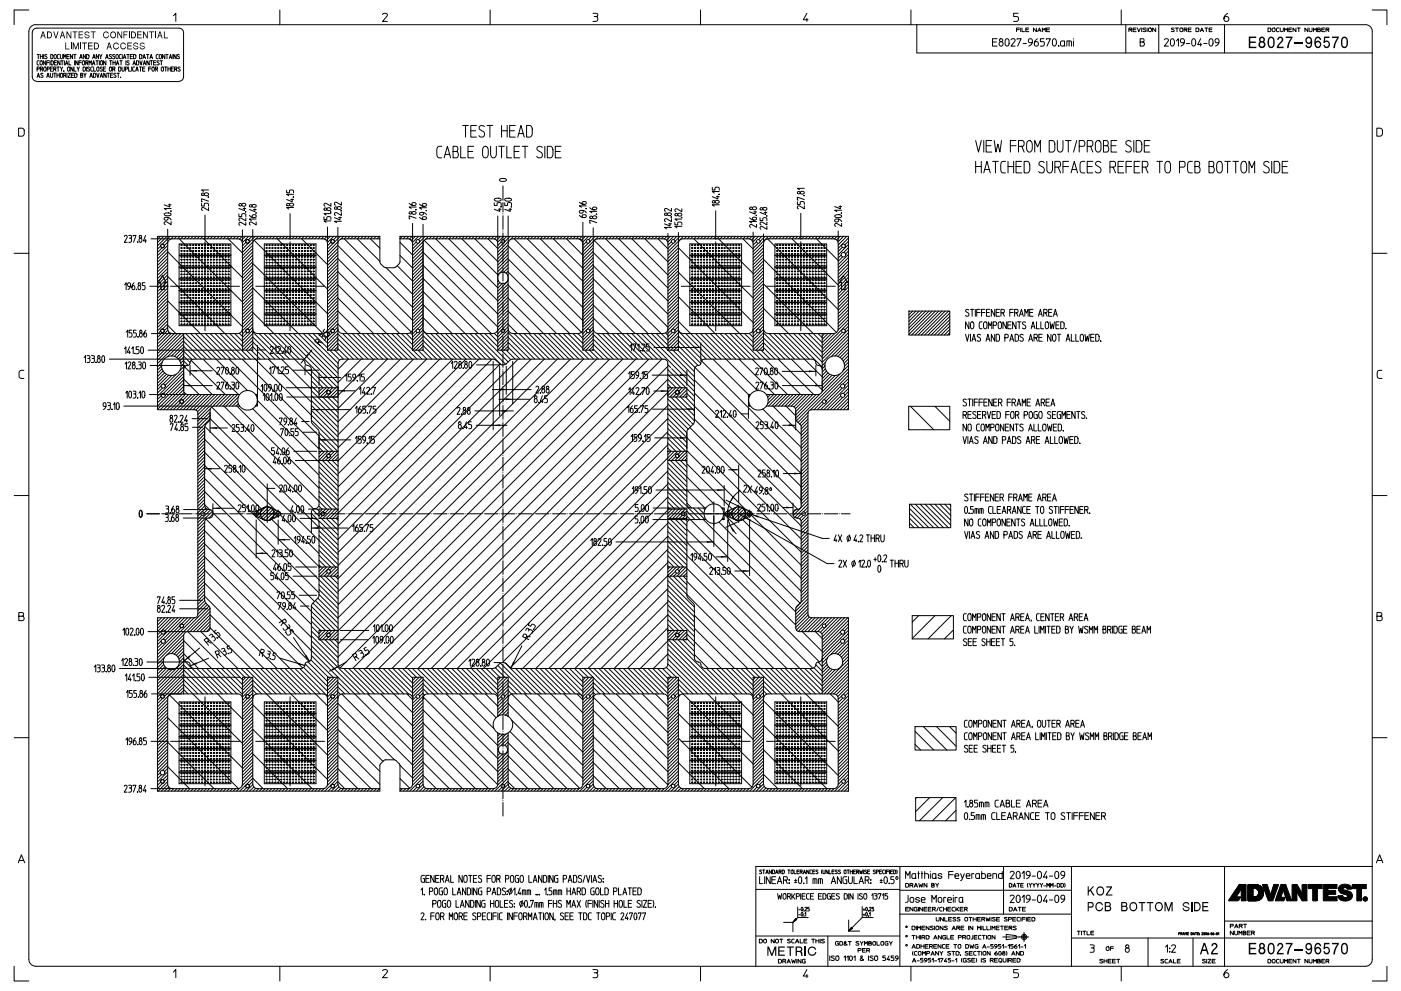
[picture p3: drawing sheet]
<svg xmlns="http://www.w3.org/2000/svg" width="420mm" height="297mm" viewBox="0 0 420 297" stroke-linecap="round" stroke-linejoin="round" font-family="sans-serif">
<g fill="none" stroke="#000" stroke-width=".3">
<path d="M8.6 9.5v278a2.09 2.09 0 0 0 2.1 2.1h398.6M8.6 3h-4.4v4.4M10.7 7.4a2.09 2.09 0 0 0-2.1 2.1M10.7 7.4h398.6M11.1 16.3h.4v1.3M11.5 16.3h.3M11.7 18.2l-.6 .2v.9l.6 .2M12.1 16.3v1.3M12.1 16.9h.7M12.2 18.2h.3l.2 .4v.6l-.3 .3-.4-.4zM12.8 16.3v1.3M13.1 16.3v1.3"/>
<path d="M13.7 18.2v1.3l-.7-1.3v1.3M14 18.8h.7M14.1 16.5l-.3-.2a.27 .27 0 0 0-.3 .1 .27 .27 0 0 0 0 .4l.4 .2a.35 .35 0 0 1 0 .6 .35 .35 0 0 1-.5-.2M14.7 18.2h-.7v1.3M15 18.2v1.3M15.2 16.3l.7 .3-.2 1h-.5zM15.3 18.2l.7 .2-.2 1-.5 .1zM16.3 18.8h.6M16.4 16.4l.5 .2v.7a.34 .34 0 0 1-.4 .3 .34 .34 0 0 1-.3-.4zM17 18.2h-.7v1.3h.7M17.8 16.3l-.4 .1-.2 .3 .1 .8 .5 .1M18 18.2v1.3l-.7-1.3v1.3"/>
<path d="M18.1 16.3v.9a.36 .36 0 0 0 .4 .4 .36 .36 0 0 0 .3-.4v-.9M18.3 18.2h.3v1.3M18.6 18.2h.4M19.1 17.6v-1.3l.3 .7 .4-.7v1.3M19.3 18.2v1.3M19.6 19.5l.4-1.3 .4 1.3M19.7 19.1h.5M20.1 16.9h.6M20.7 18.2v1.3h.6M20.8 16.3h-.7v1.3h.7M21.3 12.7v2.1M21.8 16.3v1.3l-.7-1.3v1.3"/>
<path d="M22.1 16.3h.3v1.3M22.4 18.2v1.3M22.4 16.3h.4M23.4 18.2v1.3l-.7-1.3v1.3M23.7 18.8h.7M23.9 17.6l.4-1.3 .4 1.3M24 17.2h.6M24.1 12.7v2.1M24.4 18.2h-.7v1.3M24.9 18.2l.4 .1 .1 .8a.36 .36 0 0 1-.4 .4 .36 .36 0 0 1-.3-.4zM25.7 16.3v1.3l-.7-1.3v1.3M25.7 18.8v.7"/>
<path d="M26 16.3l.6 .3-.1 1h-.5zM26.1 18.8h-.4v-.6l.6 .1 .1 .4-.3 .1 .3 .7M26.7 19.5v-1.3l.3 .7 .4-.7v1.3M27.7 19.5l.4-1.3 .4 1.3M27.8 17.6l.4-1.3 .4 1.3M27.8 19.1h.5M27.9 17.2h.5M28.8 18.2h.3v1.3M29.1 18.2h.4M29.6 16.3v1.3l-.7-1.3v1.3M29.8 18.2v1.3M29.8 16.3l.4 .7v.6"/>
<path d="M30.3 18.2h.3l.2 .4-.1 .6-.2 .3-.4-.4zM30.6 16.3l-.4 .7M31.6 17.6l.5-1.3 .4 1.3M31.7 18.2v1.3l-.7-1.3v1.3M31.8 17.2h.5M32.8 18.2h.4v1.3M33.2 18.2h.3M33.4 16.5l-.2-.2a.27 .27 0 0 0-.4 .1 .27 .27 0 0 0 .1 .4l.5 .3a.37 .37 0 0 1-.1 .5 .37 .37 0 0 1-.6-.2M33.9 18.2v1.3M33.9 18.8h.6M34.4 16.5l-.3-.2a.27 .27 0 0 0-.3 .1 .27 .27 0 0 0 .1 .4l.4 .2a.35 .35 0 0 1 0 .6 .35 .35 0 0 1-.5-.2M34.5 18.2v1.3"/>
<path d="M34.9 19.5l.3-1.3 .4 1.3M35 16.4l.4 .2v.7a.34 .34 0 0 1-.4 .3 .34 .34 0 0 1-.3-.4zM35 19.1h.5M35.9 18.2h.4v1.3M36.3 18.2h.4M36.3 16.3l-.4 .1-.2 .3 .1 .8 .5 .1M36.7 16.3v1.3M36.9 17.6l.5-1.3 .3 1.3M37.1 17.2h.5M37.7 18.2v1.3M38 16.3h.4v1.3M38.4 16.3h.3"/>
<path d="M38.7 18.3l-.2-.1a.27 .27 0 0 0-.4 .1 .27 .27 0 0 0 .1 .4l.5 .3a.36 .36 0 0 1-.2 .5 .36 .36 0 0 1-.5-.2M38.8 9.4v2.1M39.1 16.9h.6M39.7 16.3h-.6v1.3h.6M39.8 19.5l.5-1.3 .3 1.3M40 19.1h.5M40 16.3l.7 .3-.2 1h-.5zM40.9 18.2l.7 .2-.1 1-.6 .1zM41.8 16.3l.7 .3-.2 1h-.5zM41.9 18.2l.4 1.3 .3-1.3M42.8 17.6l.4-1.3 .4 1.3M42.9 19.5l.4-1.3 .4 1.3"/>
<path d="M43 17.2h.5M43 19.1h.6M43.9 16.3h.4v1.3M44.3 16.3h.3M44.7 18.2v1.3l-.7-1.3v1.3M44.9 17.6l.4-1.3 .4 1.3M45 18.2h.4v1.3M45 17.2h.6M45.4 18.2h.3M46 18.8h.6M46.6 9.4v2.1M46.7 18.2h-.7v1.3h.7"/>
<path d="M47.4 16.3l-.4 .1-.2 .3 .1 .8 .5 .1M47.7 18.3l-.3-.1a.27 .27 0 0 0-.3 .1 .27 .27 0 0 0 0 .4l.5 .2a.36 .36 0 0 1 0 .5 .36 .36 0 0 1-.6-.1M47.9 16.4l.5 .2v.6a.34 .34 0 0 1-.3 .4 .34 .34 0 0 1-.4-.4zM48 18.2h.4v1.3M48.4 18.2h.3M49.4 16.3v1.3l-.7-1.3v1.3M49.7 16.3h.4v1.3M50.1 16.3h.3M50.7 17.6l.4-1.3 .4 1.3M50.8 17.2h.6M51.8 16.3v1.3M52 4.7l.7-.7v2.4"/>
<path d="M52.8 16.3v1.3l-.7-1.3v1.3M53.8 16.5l-.3-.2a.27 .27 0 0 0-.3 .1 .27 .27 0 0 0 0 .4l.6 .3a.36 .36 0 0 1-.2 .5 .36 .36 0 0 1-.5-.2M83.9 3v4.4M114.7 4.4a.71 .71 0 0 1 .9-.4 .71 .71 0 0 1 .4 .8l-1.3 1.6h1.4M146.9 3v4.4M177.8 4l1.3 .2v.5l-.4 .3a.75 .75 0 0 1 .5 .7 .75 .75 0 0 1-.6 .7h-.8M178.1 5h.6M210 3v4.4M241.9 4l-1.1 1.9h1.5M241.9 5.5v.9M273.1 3v4.4M274.8 7.4v8.5h136.6"/>
<path d="M297.5 12.6h1.2M298.9 11.6h-1.4v2.2h1.4M300 12.5a.68 .68 0 0 0-.5 1 .68 .68 0 0 0 1.2 0 .68 .68 0 0 0-.5-1M301.6 11.7a.61 .61 0 0 1 .7 0 .61 .61 0 0 1 .2 .7v.6a.64 .64 0 0 1-.6 .8 .64 .64 0 0 1-.6-.8zM303.1 11.9a.59 .59 0 0 1 .8-.3 .59 .59 0 0 1 .3 .8l-1.1 1.4h1.2M304.7 8.9h.9M304.9 11.8v-.2h1.2l-1 2.2M305.2 4h-1.3v1h.9a.74 .74 0 0 1 .5 .7 .74 .74 0 0 1-.5 .7h-.9M305.6 8.4h-.9v1.1M306 8.4v1.1M306.4 8.4v1.1h.7M306.7 13h1"/>
<path d="M307.5 8.9h.8M308.4 8.4h-.9v1.1h.9M309.4 12.8h-.6a.62 .62 0 0 1-.6-.7 .62 .62 0 0 1 .7-.5 .62 .62 0 0 1 .6 .5l-.1 .9-1 .8M310.7 8.4v1.1l-.9-1.1v1.1M311 11.6a1.28 1.28 0 0 0-.4 2.2 .64 .64 0 0 0 .7-.4 .64 .64 0 0 0-.4-.8 .64 .64 0 0 0-.8 .4M311.1 9.5l.5-1.1 .5 1.1M311.3 9.2h.7M312.5 9.5v-1.1l.4 .6 .5-.6v1.1M313 11.6h-1.1v.9h.7a.71 .71 0 0 1 .5 .7 .71 .71 0 0 1-.5 .6h-.7M313.7 11.8v-.2h1.2l-1 2.2M313.8 8.9h.7M314.7 8.4h-.9v1.1h.9"/>
<path d="M315.7 11.7a.61 .61 0 0 1 .8 0 .61 .61 0 0 1 .2 .7v.6a.64 .64 0 0 1-.6 .8 .64 .64 0 0 1-.6-.8zM317.3 13.6l.1 .2zM317.4 13.8h.1M319.1 13.4l-.4 .4-.7-.2v-1.2l1.1-.1 .1 1.5M319.8 13.8v-1.5l1.4 .1v1.4M320.5 12.3v1.5M321.8 11.6v.1M321.8 12.3v1.5M336.1 3v4.4M337.5 7.4v8.5M338.4 8.9v.6M338.9 8.9h-.5v-.5l.9 .1v.4h-.4l.4 .6"/>
<path d="M339.7 8.9h.8M340.6 8.4h-.9v1.1h.9M341 8.4l.4 1.1 .5-1.1M341.8 12.6h.8a.65 .65 0 0 1 .5 .6 .65 .65 0 0 1-.4 .6h-.9v-2.2l1.1 .2v.6l-.3 .2M342.3 8.4v1.1M343.5 8.5l-.6-.1-.2 .2 .6 .4a.27 .27 0 0 1 .2 .3 .27 .27 0 0 1-.3 .2l-.6-.2M343.9 8.4v1.1M344.3 8.6l.3-.2 .4 .1 .2 .8-.7 .1zM346.5 8.4v1.1l-1-1.1v1.1M347.4 7.4v8.5M349.1 11.9a.59 .59 0 0 1 .7-.3 .59 .59 0 0 1 .4 .8l-1.1 1.4h1.2M351.1 11.7a.61 .61 0 0 1 .7 0 .61 .61 0 0 1 .3 .7v.6a.64 .64 0 0 1-.6 .8 .64 .64 0 0 1-.6-.8z"/>
<path d="M352 8.5l-.6-.1-.2 .2 .6 .4a.27 .27 0 0 1 .2 .3 .27 .27 0 0 1-.3 .2l-.6-.2M352.4 8.4h.4v1.1M352.7 12.3l.6-.7v2.2M352.8 8.4h.5M353.8 8.5a.45 .45 0 0 1 .8 .2l-.1 .6-.6 .2-.2-.2zM355 8.9v.6M355 12.8h-.7a.63 .63 0 0 1-.3-1.1 .63 .63 0 0 1 1.1 .4l-.1 .9-1 .8M355.5 8.9h-.5v-.5h.6a.28 .28 0 0 1 .2 .3 .28 .28 0 0 1-.3 .2l.3 .6M355.7 13h1M356.2 8.9h.8M357.1 8.4h-.9v1.1h.9M357.5 11.7a.61 .61 0 0 1 .7 0 .61 .61 0 0 1 .3 .7v.6a.64 .64 0 0 1-.6 .8 .64 .64 0 0 1-.6-.8z"/>
<path d="M358.5 8.4h.7l.2 .2-.1 .8-.8 .1zM359.8 9.5l.5-1.1 .5 1.1M359.9 11.6l-.8 1.8h1.2M359.9 12.9v.9M360 9.2h.6M360.9 13h.9M361.2 8.4h.4v1.1M361.6 8.4h.5M362.5 8.9h.8M362.7 11.7a.61 .61 0 0 1 .7 0 .61 .61 0 0 1 .2 .7v.6a.64 .64 0 0 1-.6 .8 .64 .64 0 0 1-.6-.8zM363.4 8.4h-.9v1.1h.9M365.4 12.8h-.7a.63 .63 0 0 1-.3-1.1 .63 .63 0 0 1 1 .4l-.1 .9-.9 .8"/>
<path d="M367.1 7.4v8.5M368 4a1.63 1.63 0 0 0-.9 2.2 .76 .76 0 0 0 1.2 0 .76 .76 0 0 0-.3-1.2 .76 .76 0 0 0-1.1 .6M380.1 8.4h.7l.2 .2-.2 .8-.7 .1zM381.5 8.5a.45 .45 0 0 1 .8 .2l-.1 .6-.6 .2-.2-.3zM383.4 8.4h-.5l-.2 .3 .1 .7 .6 .1M383.8 8.4v.8l.3 .3 .6-.2v-.9M385.1 9.5v-1.1l.4 .6 .5-.6v1.1M386.4 8.9h.7M387.2 8.4h-.8v1.1h.8M388.5 8.4v1.1l-.9-1.1v1.1M388.9 8.4h.5v1.1M389.4 8.4h.4"/>
<path d="M392.1 8.4v1.1l-.9-1.1v1.1M392.5 8.4v.8l.3 .3 .5-.2v-.9M393.7 9.5v-1.1l.5 .6 .5-.6v1.1M395 8.9h.5a.3 .3 0 0 1 .4 .3 .3 .3 0 0 1-.3 .3h-.6v-1.1h.6l.2 .3-.3 .2M396.2 8.9h.8M397.1 8.4h-.9v1.1h.9M397.5 8.9v.6M398 8.9h-.5v-.5l.8 .1v.4h-.3l.4 .6M409.3 7.4a2.09 2.09 0 0 1 2.1 2.1M411.4 9.5v278a2.09 2.09 0 0 1-2.1 2.1M411.4 3h4.4v4.4M5.6 38.4h1.2l.4 .5v1.5l-.4 .4h-1.2z"/>
<path d="M11 24.4a1.33 1.33 0 0 1-1.3-1.4v-13.2a1.34 1.34 0 0 1 1.3-1.4h42.7a1.34 1.34 0 0 1 1.3 1.4v13.2a1.33 1.33 0 0 1-1.3 1.4M11 24.4h42.7M11.1 20.7h.6v-.5l-.6-.1v1.2M11.1 23.2l.4-1.3 .4 1.3M11.2 22.8h.6M12.1 20.7v.6M12.5 20.7h-.4v-.6l.6 .1 .1 .4-.3 .1 .3 .6M12.9 22.1l-.3-.2a.27 .27 0 0 0-.3 .1 .27 .27 0 0 0 0 .4l.4 .2a.36 .36 0 0 1 .1 .6 .36 .36 0 0 1-.6-.2M13.3 20.1l.5 .2-.1 .9a.35 .35 0 0 1-.4 .1 .35 .35 0 0 1-.2-.3zM14 23.2l.4-1.3 .4 1.3M14.1 20.7h.6v-.5l-.6-.1v1.2M14.1 22.8h.6"/>
<path d="M15.1 21.9l.1 1.2a.35 .35 0 0 0 .4 .1 .35 .35 0 0 0 .2-.4v-.9M15.1 20.6h.6M15.8 20.1h-.7v1.2h.7M16.1 21.9h.3v1.3M16.1 20.7v.6M16.4 21.9h.4M16.5 20.7h-.4v-.6l.7 .1v.4l-.3 .1 .3 .6M17.1 20.1h.3v1.2M17.1 21.9v1.3M17.1 22.5h.7M17.4 20.1h.4M17.8 21.9v1.3"/>
<path d="M18.1 20.1l.4 .6v.6M18.2 22a.35 .35 0 0 1 .4 0 .35 .35 0 0 1 .2 .3v.5a.36 .36 0 0 1-.3 .4 .36 .36 0 0 1-.4-.4zM18.8 20.1l-.3 .6M19.2 21.3h.1M19.1 22.6v.6M19.1 21.3h.1M19.5 22.6h-.4v-.7l.6 .1 .1 .4-.3 .2 .3 .6M20.1 21.9v1.3M20.4 20.1l.4 .1 .1 .8a.36 .36 0 0 1-.3 .3 .36 .36 0 0 1-.4-.3zM20.4 21.9h.7l-.7 1.3h.7M21.4 22.5h.6M21.9 20.1v1.2l-.7-1.2v1.2"/>
<path d="M22.1 21.9h-.7v1.3h.7M22.2 20.1v1.2h.6M22.4 21.9l.6 .3 .1 .6-.3 .4h-.4zM23.1 20.1l.4 .6v.6M23.8 20.1l-.3 .6M24.2 22.5h.4a.38 .38 0 0 1 .2 .3 .38 .38 0 0 1-.2 .4h-.4v-1.3l.6 .2-.2 .4M24.9 20.1l.7 .2-.2 1h-.5zM25.1 21.9l.4 .7v.6M25.8 21.9l-.3 .7M25.9 20.1v1.2M26.9 20.2l-.3-.1a.27 .27 0 0 0-.3 .1 .27 .27 0 0 0 0 .3l.5 .3a.35 .35 0 0 1-.1 .5 .35 .35 0 0 1-.5-.1M26.9 23.2l.4-1.3 .4 1.3"/>
<path d="M27.1 22.8h.5M27.8 20.1h-.4l-.2 .4v.7l.6 .1M28 21.9l.7 .3-.2 1h-.5zM28.1 20.1v1.2h.6M29 21.9l.4 1.3 .3-1.3M29.2 20.1l.5 .2v.7a.34 .34 0 0 1-.4 .4 .34 .34 0 0 1-.3-.4zM30 23.2l.4-1.3 .4 1.3M30.1 22.8h.6M30.7 20.2l-.3-.1a.26 .26 0 0 0-.4 .1 .26 .26 0 0 0 .1 .3l.6 .4a.36 .36 0 0 1-.2 .5 .36 .36 0 0 1-.5-.2M31 20.6h.6M31.7 20.1h-.7v1.2h.7M31.8 21.9v1.3l-.7-1.3v1.3"/>
<path d="M32.1 21.9h.4v1.3M32.5 21.9h.3M33 20.1h.3l.2 .4-.1 .6-.2 .2-.4-.3zM33.1 22.5h.6M33.8 20.7v.6M33.8 21.9h-.7v1.3h.7M34.2 20.7h-.4v-.6l.6 .1 .1 .4-.3 .1 .3 .6M34.8 22.1l-.3-.2a.27 .27 0 0 0-.3 .1 .27 .27 0 0 0 0 .4l.5 .3a.35 .35 0 0 1-.1 .5 .35 .35 0 0 1-.5-.2M35.1 21.9h.4v1.3M35.5 21.9h.3M35.6 20.1l.6 .2-.1 1h-.5zM36.2 23.2h.1"/>
<path d="M36.6 20.1v.9a.34 .34 0 0 0 .3 .4 .34 .34 0 0 0 .4-.4v-.9M37.6 20.7h.5l.1-.5-.6-.1v1.2M38.6 20.1v1.2h.6M39.5 20.1v1.2M40.4 20.1h-.5l-.1 .4 .1 .7 .5 .1M40.7 21.3l.4-1.2 .4 1.2M40.8 21h.5M41.8 20.1h.3v1.2M42.1 20.1h.4M42.8 20.6h.6M43.5 20.1h-.7v1.2h.7M44.6 20.6h.7"/>
<path d="M45.3 20.1h-.7v1.2M45.8 20.1h.2l.2 .4v.6l-.2 .2-.5-.3zM46.5 20.7v.6M47 20.7h-.5v-.6l.7 .1v.4l-.2 .1 .2 .6M48.5 20.2a.33 .33 0 0 1 .4-.1 .33 .33 0 0 1 .1 .4v.5a.36 .36 0 0 1-.3 .3 .36 .36 0 0 1-.4-.3zM49.4 20.1h.3v1.2M49.7 20.1h.3M50.3 20.1v1.2M50.3 20.6h.7M51 20.1v1.2M51.3 20.6h.6M52 20.1h-.7v1.2h.7"/>
<path d="M52.3 20.7v.6M52.7 20.7h-.4v-.6l.7 .1v.4l-.3 .1 .3 .6M54 20.2l-.3-.1a.27 .27 0 0 0-.3 .1 .27 .27 0 0 0 0 .3l.5 .2a.35 .35 0 0 1 0 .6 .35 .35 0 0 1-.6-.1M138.7 37.6h.9v3.5M139.6 37.6h.8M141.1 39.2h1.5M142.8 37.6h-1.7v3.5h1.7M145.2 38a.8 .8 0 0 0-1.1-.3 .8 .8 0 0 0-.2 1.1l1 .6a.93 .93 0 0 1 .1 1.5 .93 .93 0 0 1-1.4-.3M146 37.6h.9v3.5M146.9 37.6h.8M150.4 37.6v3.5M150.4 39.2h1.6"/>
<path d="M152 37.6v3.5M152.8 39.2h1.4M154.5 37.6h-1.7v3.5h1.7M157.9 37.6h1l.6 .7v2.1l-.6 .7h-1zM412.7 38.4h1.2l.5 .5v1.2l-.5 .7h-1.2zM61.2 58.2a.6 .6 0 0 1 .8-.4 .6 .6 0 0 1 .4 .7l-.7 .2-.5-.4M62.3 59l.2 .1zM62.4 59.1h.1M62.5 56.9h-2.1l.6 .5M85.9 57v.8h.9v-.5a.75 .75 0 0 1 1.2 0v.5M87.2 59.8h.8M87.6 59.6v.9l-1.7-.7"/>
<path d="M87.9 59l.1 .2zM87.9 59.1h.1M88 58.2h-2.1l.7 .5M132.4 43.8l-1 .2-.4 .9v1.4l.2 .8 .4 .2h.8M133.1 47.3l1-3.5 1 3.5M133.5 46.3h1.3M135.8 45.4h1a1.07 1.07 0 0 1 .1 1.9h-1.1v-3.5h.9a.84 .84 0 0 1 .6 .8 .84 .84 0 0 1-.5 .8M138.1 43.8v3.5h1.5M140.3 45.4h1.4M142 43.8h-1.7v3.5h1.7M145 44.1a.86 .86 0 0 1 1-.1 .86 .86 0 0 1 .4 .9v1.4a.86 .86 0 0 1-.9 1 .86 .86 0 0 1-.8-1 2.42 2.42 0 0 1 .3-2.2zM147.1 43.8v2.5a.88 .88 0 0 0 .8 1 .88 .88 0 0 0 .9-1v-2.5"/>
<path d="M148.3 59.6a1.65 1.65 0 0 1 1.9 .2v.1a1.48 1.48 0 0 1-2 .1zM149.5 43.8h.9v3.5M149.8 53.8a1.58 1.58 0 0 1 2 .1v.1a1.58 1.58 0 0 1-2 .1zM150.4 43.8h.8M150.8 55.7v4.3M151.3 59.7a1.47 1.47 0 0 1 2.1 .2 1.4 1.4 0 0 1-2.1 0zM151.9 43.8v3.5h1.5M154.1 45.4h1.5M155.2 41.1l1-3.5 1 3.5M155.5 40h1.3M155.8 43.8h-1.7v3.5h1.7M156.6 43.8h.8v3.5"/>
<path d="M157.4 43.8h.9M162.6 44.2a.79 .79 0 0 0-1.2-.3 .79 .79 0 0 0-.2 1.1l1 .7a.93 .93 0 0 1 .1 1.4 .93 .93 0 0 1-1.4-.2M163.3 43.8v3.5M164.1 43.8h.9l.5 .3a2.52 2.52 0 0 1 .3 2.2l-.5 .9-1.2 .1zM166.5 45.4h1.5M168.2 43.8h-1.7v3.5h1.7M213.5 56.2v.8h.8v-.6a.78 .78 0 0 1 1.3 0v.6M214.8 58.9h.8M215.2 58.7v.9l-1.7-.7M215.4 58.2l.2 .1zM215.5 58.2h.1M215.6 57.4h-2.1l.6 .5"/>
<path d="M239.9 57.7a.59 .59 0 0 1 .7-.4 .59 .59 0 0 1 .4 .7l-.7 .2-.4-.4M241 58.6l.1 .1zM241.1 58.6h.1M241.1 59.8l-2.1-.7v.9h.3M241.1 56.4h-2.1l.7 .5M292.5 42.1l.8 3.5 .9-3.5M292.5 48.4v3.4M292.5 49.9h1.7M294.2 48.4v3.4M294.9 51.8l1-3.4 1 3.4M294.9 42.1v3.5M295.2 50.8h1.3"/>
<path d="M295.6 43.7h1.5M297.3 42.1h-1.7v3.5h1.7M297.6 48.4h.8v3.4M298.1 42.1l.5 3.5 .6-2.4 .6 2.4 .4-3.5M298.4 48.4h.9M301.4 48.4h-1l-.4 1 .1 2 .3 .3 1 .1M302.2 48.4v3.4M302.2 49.9h1.7M302.9 43.7h1.7M303.9 48.4v3.4M304.6 42.1h-1.7v3.5M304.6 49.9h1.5"/>
<path d="M305.3 43.8v1.8M306.3 43.8h-1v-1.7h1.2a.91 .91 0 0 1 .5 .9 .91 .91 0 0 1-.7 .8l.7 1.8M306.3 48.4h-1.7v3.4h1.7M307 48.4h1.3l.4 .7v2l-.4 .6-1.3 .1zM308 42.4a.84 .84 0 0 1 1-.1 .84 .84 0 0 1 .5 .9v1.4a.86 .86 0 0 1-.9 1 .86 .86 0 0 1-.8-1v-1.4zM310.2 45.6v-3.5l.8 1.9 .9-1.9v3.5M313 48.7a.78 .78 0 0 0-1.1-.3 .78 .78 0 0 0-.2 1.2l1 .6a.94 .94 0 0 1 .2 1.4 .94 .94 0 0 1-1.5-.2M313.8 48.4v2.4a.86 .86 0 0 0 .9 1 .86 .86 0 0 0 .8-1v-2.4M314.5 42.1h1l.7 .7v2.1l-.4 .6-1.3 .1zM316.2 50.1v1.7M317 42.1v2.5a.86 .86 0 0 0 .8 1 .86 .86 0 0 0 .9-1v-2.5M317.2 50.1h-1v-1.7h1.2a.9 .9 0 0 1 .6 .9 .9 .9 0 0 1-.8 .8l.8 1.7"/>
<path d="M318.7 49.9h1.7M319.4 42.1h.9v3.5M320.3 42.1h.8M320.4 48.4h-1.7v3.4M321.1 51.8l1-3.4 .9 3.4M321.4 50.8h1.3M322.8 42.1l-1 3.5M323.5 43.8h1.2a.93 .93 0 0 0 .5-.8 .93 .93 0 0 0-.5-.9h-1.2v3.5M325.2 48.4h-1l-.4 1 .1 2 .5 .4h.8M325.9 43.8v1.8M325.9 49.9h1.5M326.9 43.8h-1v-1.7h1.2a.91 .91 0 0 1 .5 .9 .91 .91 0 0 1-.7 .8l.7 1.8"/>
<path d="M327.6 48.4h-1.7v3.4h1.7M328.5 42.5a.83 .83 0 0 1 1.1-.3 .83 .83 0 0 1 .5 1v1.4a.86 .86 0 0 1-.9 1 .86 .86 0 0 1-.8-1zM330 48.7a.8 .8 0 0 0-1.1-.3 .8 .8 0 0 0-.2 1.2l1 .6a.94 .94 0 0 1 .1 1.4 .94 .94 0 0 1-1.4-.2M330.8 43.7h1a1.07 1.07 0 0 1 .1 1.9h-1.1v-3.5h.9a.84 .84 0 0 1 .5 .8 .84 .84 0 0 1-.4 .8M332.7 50.1v1.7M333.1 43.7h1.4M333.7 50.1h-1v-1.7h1.2a.9 .9 0 0 1 .5 .9 .9 .9 0 0 1-.7 .8l.7 1.7M334.8 42.1h-1.7v3.5h1.7M335.2 49.9h1.4M336.9 48.4h-1.7v3.4h1.7M337.6 49.9h1.7M339.1 42.5a.8 .8 0 0 0-1.1-.3 .8 .8 0 0 0-.3 1.2l1.1 .6a.93 .93 0 0 1 .1 1.4 .93 .93 0 0 1-1.4-.2"/>
<path d="M339.3 48.4h-1.7v3.4M339.9 42.1v3.5M340 49.9h1.5M340.6 42.1h1l.7 .7v2.1l-.5 .6-1.2 .1zM341.7 48.4h-1.7v3.4h1.7M342.4 50.1v1.7M343 43.7h1.5M343.4 50.1h-1v-1.7h1.2a.9 .9 0 0 1 .5 .9 .9 .9 0 0 1-.7 .8l.7 1.7M344.7 42.1h-1.7v3.5h1.7M346.8 48.4h.9v3.4M347.7 48.4h.8M349.5 48.6a.82 .82 0 0 1 1-.1 .82 .82 0 0 1 .4 .9v1.4a.86 .86 0 0 1-.8 1 .86 .86 0 0 1-.9-1v-1.4z"/>
<path d="M353.6 50.1h1.2a.96 .96 0 0 0 .5-.9 .96 .96 0 0 0-.5-.8h-1.2v3.4M357.5 48.4h-1.1l-.4 1 .1 2 .3 .3 1.1 .1M358.2 49.9h1a1.11 1.11 0 0 1 .1 1.9h-1.1v-3.4h.9a.83 .83 0 0 1 .6 .7 .83 .83 0 0 1-.5 .8M362.4 49.9h1a1.07 1.07 0 0 1 .1 1.9h-1.1v-3.4h1a.84 .84 0 0 1 .5 .7 .84 .84 0 0 1-.5 .8M365.1 48.6a.82 .82 0 0 1 .9-.1 .82 .82 0 0 1 .4 .9v1.4a.86 .86 0 0 1-.8 1 .86 .86 0 0 1-.9-1v-1.4zM367.2 48.4h.8v3.4M368 48.4h.9M369.6 48.4h.9v3.4M370.5 48.4h.8M372.3 48.6a.84 .84 0 0 1 1-.1 .84 .84 0 0 1 .4 .9v1.4a.88 .88 0 0 1-.8 1 .88 .88 0 0 1-.9-1v-1.4zM374.4 51.8v-3.4l.9 1.9 .8-1.9v3.4M380.4 48.7a.79 .79 0 0 0-1.1-.3 .79 .79 0 0 0-.2 1.2l1.1 .6a.94 .94 0 0 1 .1 1.4 .94 .94 0 0 1-1.5-.2"/>
<path d="M381.2 48.4v3.4M382 48.4h1.2l.4 .7v2l-.4 .6-1.2 .1zM384.4 49.9h1.4M386.1 48.4h-1.7v3.4h1.7M4.2 75.9h4.4M37.3 70.9a.44 .44 0 0 1 .6-.3 .44 .44 0 0 1 .2 .7l-.8 1.3h.8M38.6 70.6h.5a.42 .42 0 0 1 .3 .3 .42 .42 0 0 1-.2 .5 .81 .81 0 0 1-.1 1.2h-.5M38.8 71.4h.4M39.9 70.8v-.2h.9l-.8 2M41.2 72.5l.1 .1zM41.3 72.6h.1M42.1 71.4a.6 .6 0 0 0-.4 .7 .6 .6 0 0 0 .7 .4l.1-.6-.3-.5"/>
<path d="M43.6 70.6l-.6 1.6h.9M43.6 71.8v.8M45.3 71.6h5.6M48.1 70.8l-.9 .9M48.2 73.7l-1 1M48.6 74.3l-1.4 1.4M49.1 70.8l-1.9 1.9M49.3 64.1a1.58 1.58 0 0 1 2 .1v.1a1.58 1.58 0 0 1-2 .1zM50.1 70.8l-2.9 2.9M50.3 75.5l5.8 5.8M50.3 79.4l-3.1 3.1M50.3 78.5l-3.1 3"/>
<path d="M50.3 77.5l-3.1 3M50.3 76.5l-3.1 3.1M50.3 75.5l-3.1 3.1M50.3 74.5l-3.1 3.1M50.3 73.6l-3.1 3M50.3 68.7v3.6M50.3 72.5l-1.1 1.1M50.4 65.2v.4a.52 .52 0 0 1-.8 .4 .52 .52 0 0 1-.1-.8h1.1l.7 .7M50.5 61.4h.8M50.9 61.1v.9l-1.7-.6M51 70.8l-2.4 2.4M51.2 63.2l.1 .2z"/>
<path d="M51.3 66.4v.9l-1.3-.8a.47 .47 0 0 0-.7 .1 .47 .47 0 0 0 .2 .7M51.3 62.5h-2.1l.6 .4M52 70.8l-.8 .9M53 70.8l-.8 .8M53.7 73.1h15.5v3.4h-15.5zM53.7 76.6h15.5v3.4h-15.5zM53.7 71.6l19 18.9M54 70.8l-.8 .8M54.3 79.4l.3 .3h-.3zM54.3 75.9l.3 .3h-.3zM54.3 73.3l.3 .2-.3 .1zM54.3 75.1l.3 .2h-.3z"/>
<path d="M54.3 74.2l.3 .2-.3 .1zM54.3 76.8l.3 .2-.3 .1zM54.3 77.7l.3 .2-.3 .1zM54.3 78.6l.3 .2h-.3zM54.4 79.5l.1 .2zM54.4 77.7l.1 .2zM54.4 76.9l.1 .1zM54.4 78.6l.1 .2zM54.4 76l.1 .2zM54.4 73.4l.1 .1zM54.4 75.1l.1 .2zM54.4 74.3l.1 .1z"/>
<path d="M55 70.8l-.8 .8M55.2 79.4l.3 .3h-.3zM55.2 74.2l.3 .2-.3 .1zM55.2 75.1l.3 .2h-.3zM55.2 75.9l.3 .3h-.3zM55.2 73.3l.3 .2-.3 .1zM55.2 76.8l.3 .2-.3 .1zM55.2 77.7l.3 .2-.3 .1zM55.2 78.6l.3 .2h-.3zM55.3 76.9l.1 .1zM55.3 77.7l.1 .2zM55.3 79.5l.1 .2z"/>
<path d="M55.3 78.6l.1 .2zM55.3 74.3l.1 .1zM55.3 76l.1 .2zM55.3 73.4l.1 .1zM55.3 75.1l.1 .2zM55.9 70.8l-.7 .8M56.1 79.4l.3 .3h-.3zM56.1 74.2l.3 .2-.3 .1zM56.1 73.3l.3 .2-.3 .1zM56.1 75.9l.3 .3h-.3zM56.1 75.1l.3 .2h-.3zM56.1 76.8l.3 .2-.3 .1z"/>
<path d="M56.1 77.7l.3 .2-.3 .1zM56.1 78.6l.3 .2h-.3zM56.2 76.9v.1zM56.2 79.5v.2zM56.2 77.7v.2zM56.2 78.6v.2zM56.2 74.3v.1zM56.2 73.4v.1zM56.2 75.1v.2zM56.2 76v.2zM56.9 70.8l-.7 .8M57 79.4l.3 .3h-.3z"/>
<path d="M57 74.2l.3 .2-.3 .1zM57 73.3l.3 .2-.3 .1zM57 75.9l.3 .3h-.3zM57 75.1l.3 .2h-.3zM57 76.8l.3 .2-.3 .1zM57 77.7l.3 .2-.3 .1zM57 78.6l.3 .2h-.3zM57 79.5l.1 .2zM57 78.6l.1 .2zM57 77.7l.1 .2zM57 76.9l.1 .1zM57 74.3l.1 .1z"/>
<path d="M57 73.4l.1 .1zM57 76l.1 .2zM57 75.1l.1 .2zM57.8 76.1l.1 .2M57.9 74.2l.2 .2-.2 .1zM57.9 73.3l.2 .2-.2 .1zM57.9 75.1l.2 .2h-.2zM57.9 75.9l.2 .3h-.2zM57.9 77.7l.2 .2-.2 .1zM57.9 76.8l.2 .2-.2 .1zM57.9 78.6l.2 .2h-.2zM57.9 79.4l.2 .3h-.2z"/>
<path d="M57.9 70.8l-.8 .8M57.9 79.5l.1 .2zM57.9 78.6l.1 .2zM57.9 77.7l.1 .2zM57.9 76.9l.1 .1zM57.9 74.3l.1 .1zM57.9 73.4l.1 .1zM57.9 75.1l.1 .2zM57.9 76l.1 .2zM58.7 74.2l.3 .2-.3 .1zM58.7 73.3l.3 .2-.3 .1zM58.7 75.1l.3 .2h-.3z"/>
<path d="M58.7 75.9l.3 .3h-.3zM58.7 77.7l.3 .2-.3 .1zM58.7 76.8l.3 .2-.3 .1zM58.7 78.6l.3 .2h-.3zM58.7 79.4l.3 .3h-.3zM58.8 74.3v.1zM58.8 73.4v.1zM58.8 75.1v.2zM58.8 76v.2zM58.8 77.7v.2zM58.8 76.9v.1zM58.8 78.6v.2z"/>
<path d="M58.8 79.5v.2zM58.9 70.8l-.8 .8M59.6 78.6l.3 .2h-.3zM59.6 74.2l.3 .2-.3 .1zM59.6 73.3l.3 .2-.3 .1zM59.6 75.9l.3 .3h-.3zM59.6 75.1l.3 .2h-.3zM59.6 77.7l.3 .2-.3 .1zM59.6 76.8l.3 .2-.3 .1zM59.6 79.4l.3 .3h-.3zM59.7 74.3v.1zM59.7 73.4v.1z"/>
<path d="M59.7 75.1v.2zM59.7 76v.2zM59.7 77.7v.2zM59.7 76.9v.1zM59.7 78.6v.2zM59.7 79.5v.2zM59.8 70.8l-.7 .8M60.4 61v.8h.8v-.6a.78 .78 0 0 1 1.3 0v.6M60.5 74.2l.2 .2-.2 .1zM60.5 73.3l.2 .2-.2 .1zM60.5 75.1l.2 .2h-.2zM60.5 75.9l.2 .3h-.2z"/>
<path d="M60.5 77.7l.2 .2-.2 .1zM60.5 76.8l.2 .2-.2 .1zM60.5 78.6l.2 .2h-.2zM60.5 79.4l.2 .3h-.2zM60.5 74.3l.1 .1zM60.5 73.4l.1 .1zM60.5 75.1l.1 .2zM60.5 76l.1 .2zM60.5 77.7l.1 .2zM60.5 76.9l.1 .1zM60.5 78.6l.1 .2zM60.5 79.5l.1 .2z"/>
<path d="M60.8 70.8l-.7 .8M61.3 77.7l.3 .1-.2 .2zM61.3 74.3h.3l-.2 .2zM61.3 73.4h.3l-.2 .2zM61.3 76l.3 .1-.2 .2zM61.3 75.1l.3 .1-.2 .2zM61.3 76.9l.3 .1-.2 .1zM61.3 78.6l.3 .1-.2 .2zM61.3 79.5l.3 .1-.2 .2zM61.4 74.3l.1 .1zM61.4 73.4l.1 .1zM61.4 75.1l.1 .2z"/>
<path d="M61.4 76l.1 .2zM61.4 77.7l.1 .2zM61.4 76.9l.1 .1zM61.4 78.6l.1 .2zM61.4 79.5l.1 .2zM61.5 64.4v7.4M61.8 70.8l-.7 .8 11.6 11.6M62.2 74.3h.3l-.2 .2zM62.2 75.1l.3 .1-.2 .2zM62.2 76l.3 .1-.2 .2zM62.2 73.4h.3l-.2 .2zM62.2 76.9l.3 .1-.2 .1z"/>
<path d="M62.2 77.7l.3 .1-.2 .2zM62.2 78.6l.3 .1-.2 .2zM62.2 79.5l.3 .1-.2 .2zM62.3 74.3l.1 .1zM62.3 76l.1 .2zM62.3 75.1l.1 .2zM62.3 73.4l.1 .1zM62.3 77.7l.1 .2zM62.3 76.9l.1 .1zM62.3 78.6l.1 .2zM62.3 79.5l.1 .2zM62.5 62.2v.9l-1.4-.8a.46 .46 0 0 0-.7 .1 .46 .46 0 0 0 .3 .7"/>
<path d="M62.5 60.3l-2.1-.7v.9h.2M62.8 70.8l-.7 .8M63 74.3h.4l-.2 .2zM63 75.1l.4 .1-.2 .2zM63 76l.4 .1-.2 .2zM63 73.4h.4l-.2 .2zM63 76.9l.4 .1-.2 .1zM63 77.7l.4 .1-.2 .2zM63 78.6l.4 .1-.2 .2zM63 79.5l.4 .1-.2 .2zM63.2 74.3l.1 .1zM63.2 76l.1 .2z"/>
<path d="M63.2 75.1l.1 .2zM63.2 73.4l.1 .1zM63.2 77.7l.1 .2zM63.2 76.9l.1 .1zM63.2 78.6l.1 .2zM63.2 79.5l.1 .2zM63.8 70.8l-.8 .8M63.9 75.1l.4 .1-.2 .2zM63.9 74.3h.4l-.2 .2zM63.9 76l.4 .1-.2 .2zM63.9 73.4h.4l-.2 .2zM63.9 76.9l.4 .1-.2 .1z"/>
<path d="M63.9 77.7l.4 .1-.2 .2zM63.9 78.6l.4 .1-.2 .2zM63.9 79.5l.4 .1-.2 .2zM64.1 74.3v.1zM64.1 75.1v.2zM64.1 76v.2zM64.1 73.4v.1zM64.1 77.7v.2zM64.1 76.9v.1zM64.1 78.6v.2zM64.1 79.5v.2zM64.7 70.8l-.7 .8"/>
<path d="M64.8 77.7l.4 .1-.3 .2zM64.8 73.4h.4l-.3 .2zM64.8 74.3h.4l-.3 .2zM64.8 76l.4 .1-.3 .2zM64.8 75.1l.4 .1-.3 .2zM64.8 76.9l.4 .1-.3 .1zM64.8 78.6l.4 .1-.3 .2zM64.8 79.5l.4 .1-.3 .2zM64.9 74.3l.1 .1zM64.9 73.4l.1 .1zM64.9 75.1l.1 .2zM64.9 76l.1 .2z"/>
<path d="M64.9 77.7l.1 .2zM64.9 76.9l.1 .1zM64.9 78.6l.1 .2zM64.9 79.5l.1 .2zM65.7 74.3h.3l-.2 .2zM65.7 73.4h.3l-.2 .2zM65.7 76l.3 .1-.2 .2zM65.7 75.1l.3 .1-.2 .2zM65.7 76.9l.3 .1-.2 .1zM65.7 77.7l.3 .1-.2 .2zM65.7 78.6l.3 .1-.2 .2zM65.7 79.5l.3 .1-.2 .2z"/>
<path d="M65.7 70.8l-.7 .8M65.8 74.3l.1 .1zM65.8 73.4l.1 .1zM65.8 76l.1 .2zM65.8 75.1l.1 .2zM65.8 77.7l.1 .2zM65.8 76.9l.1 .1zM65.8 78.6l.1 .2zM65.8 79.5l.1 .2zM66.6 74.3h.3l-.2 .2zM66.6 73.4h.3l-.2 .2zM66.6 76l.3 .1-.2 .2z"/>
<path d="M66.6 75.1l.3 .1-.2 .2zM66.6 76.9l.3 .1-.2 .1zM66.6 77.7l.3 .1-.2 .2zM66.6 78.6l.3 .1-.2 .2zM66.6 79.5l.3 .1-.2 .2zM66.7 73.4l.1 .1zM66.7 74.3l.1 .1zM66.7 75.1l.1 .2zM66.7 76l.1 .2zM66.7 77.7l.1 .2zM66.7 76.9l.1 .1zM66.7 78.6l.1 .2z"/>
<path d="M66.7 79.5l.1 .2zM66.7 70.8l-.7 .8M67.5 78.6l.3 .1-.2 .2zM67.5 75.1l.3 .1-.2 .2zM67.5 73.4h.3l-.2 .2zM67.5 74.3h.3l-.2 .2zM67.5 76l.3 .1-.2 .2zM67.5 76.9l.3 .1-.2 .1zM67.5 77.7l.3 .1-.2 .2zM67.5 79.5l.3 .1-.2 .2zM67.6 74.3l.1 .1zM67.6 73.4l.1 .1z"/>
<path d="M67.6 75.1l.1 .2zM67.6 76l.1 .2zM67.6 76.9l.1 .1zM67.6 77.7l.1 .2zM67.6 78.6l.1 .2zM67.6 79.5l.1 .2zM67.7 70.8l-.8 .8M68.3 76l.4 .1-.2 .2zM68.3 73.4h.4l-.2 .2zM68.3 74.3h.4l-.2 .2zM68.3 75.1l.4 .1-.2 .2zM68.3 76.9l.4 .1-.2 .1z"/>
<path d="M68.3 77.7l.4 .1-.2 .2zM68.3 78.6l.4 .1-.2 .2zM68.3 79.5l.4 .1-.2 .2zM68.4 71.6l4.3 4.2M68.5 73.4v.1zM68.5 74.3v.1zM68.5 75.1v.2zM68.5 76v.2zM68.5 77.7v.2zM68.5 76.9v.1zM68.5 78.6v.2zM68.5 79.5v.2z"/>
<path d="M68.7 70.8l-.8 .8M69.6 70.8l-.7 .8M70.6 70.8l-.7 .8M71.6 64.1v.8h.9v-.6a.75 .75 0 0 1 1.2 0v.6M71.6 70.8l-.7 .8M72.5 61.3a.59 .59 0 0 1 .7-.4 .59 .59 0 0 1 .4 .7l-.7 .2-.4-.3M72.6 70.8l-.8 .9M72.7 68.9v3.4M72.9 62.5h.8M73.3 62.2v.9l-1.7-.6M73.6 63.5l.1 .1zM73.6 70.8l-1.3 1.3"/>
<path d="M73.7 63.5h.1M73.7 66.6v.9l-1.3-.8a.47 .47 0 0 0-.7 .2 .47 .47 0 0 0 .2 .6M73.7 65.3v.9l-1.3-.8a.47 .47 0 0 0-.7 .2 .47 .47 0 0 0 .2 .6M73.7 72.6l-1 1.1M74.5 72.8l-1.8 1.9M74.5 70.8l-1.9 1.9M74.8 64.6a1.34 1.34 0 0 0 2 .3 .59 .59 0 0 0-.6-.6 .59 .59 0 0 0-.6 .7l.5 .2M75.5 70.8l-1 1.1M75.6 61.6a.61 .61 0 0 1 .7-.3 .61 .61 0 0 1 .4 .6l-.7 .2-.4-.3M75.8 78.9l21 21.1M75.8 79.4l-3.1 3.1M75.8 78.4l-3.1 3.1"/>
<path d="M75.8 77.4l-3.1 3.2M75.8 76.4l-3.1 3.2M75.8 75.5l-3.1 3.1M75.8 74.5l-3.1 3.1M75.8 73.5l-3.1 3.2M75.8 68.8v3.5M75.9 72.4l-3.2 3.3M76 62.8h.8M76.2 72l18.5 18.6M76.4 62.6v.8l-1.6-.6M76.5 70.8l-1.8 1.9M76.7 63.8l.1 .1z"/>
<path d="M76.8 63.8h.1M76.8 66.5v.9l-1.3-.8a.47 .47 0 0 0-.7 .2 .47 .47 0 0 0 .2 .6M76.8 65.6h-2l.6 .5M77.5 70.8l-.9 .9M78.5 70.8l-.8 .8M79.2 73.1h15.5v3.4h-15.5zM79.2 76.6h15.5v3.4h-15.5zM79.4 70.8l-.7 .8M79.8 73.3l.3 .2-.3 .1zM79.8 75.1l.3 .2h-.3zM79.8 74.2l.3 .2-.3 .1zM79.8 76.8l.3 .2-.3 .1z"/>
<path d="M79.8 77.7l.3 .2-.3 .1zM79.8 79.4l.3 .3h-.3zM79.8 78.6l.3 .2h-.3zM79.8 75.9l.3 .3h-.3zM79.9 73.4l.1 .1zM79.9 74.3l.1 .1zM79.9 75.1l.1 .2zM79.9 76.9l.1 .1zM79.9 77.7l.1 .2zM79.9 76l.1 .2zM79.9 78.6l.1 .2zM79.9 79.5l.1 .2z"/>
<path d="M80.4 70.8l-.7 .8M80.7 76.8l.3 .2-.3 .1zM80.7 74.2l.3 .2-.3 .1zM80.7 75.1l.3 .2h-.3zM80.7 79.4l.3 .3h-.3zM80.7 78.6l.3 .2h-.3zM80.7 77.7l.3 .2-.3 .1zM80.7 75.9l.3 .3h-.3zM80.7 73.3l.3 .2-.3 .1zM80.8 73.4l.1 .1zM80.8 74.3l.1 .1zM80.8 75.1l.1 .2z"/>
<path d="M80.8 76.9l.1 .1zM80.8 77.7l.1 .2zM80.8 76l.1 .2zM80.8 79.5l.1 .2zM80.8 78.6l.1 .2zM81.4 70.8l-.8 .8M81.6 73.3l.3 .2-.3 .1zM81.6 75.1l.3 .2h-.3zM81.6 74.2l.3 .2-.3 .1zM81.6 76.8l.3 .2-.3 .1zM81.6 79.4l.3 .3h-.3zM81.6 77.7l.3 .2-.3 .1z"/>
<path d="M81.6 78.6l.3 .2h-.3zM81.6 75.9l.3 .3h-.3zM81.7 73.4v.1zM81.7 74.3v.1zM81.7 75.1v.2zM81.7 76.9v.1zM81.7 77.7v.2zM81.7 76v.2zM81.7 79.5v.2zM81.7 78.6v.2zM82.4 70.8l-.8 .8M82.5 73.3l.3 .2-.3 .1z"/>
<path d="M82.5 74.2l.3 .2-.3 .1zM82.5 76.8l.3 .2-.3 .1zM82.5 77.7l.3 .2-.3 .1zM82.5 79.4l.3 .3h-.3zM82.5 78.6l.3 .2h-.3zM82.5 75.1l.3 .2h-.3zM82.5 75.9l.3 .3h-.3zM82.5 73.4l.1 .1zM82.5 75.1l.1 .2zM82.5 74.3l.1 .1zM82.5 76.9l.1 .1zM82.5 77.7l.1 .2z"/>
<path d="M82.5 76l.1 .2zM82.5 79.5l.1 .2zM82.5 78.6l.1 .2zM83.1 71.6l2 1.9M83.4 73.3l.2 .2-.2 .1zM83.4 74.2l.2 .2-.2 .1zM83.4 76.8l.2 .2-.2 .1zM83.4 77.7l.2 .2-.2 .1zM83.4 78.6l.2 .2h-.2zM83.4 79.4l.2 .3h-.2zM83.4 75.1l.2 .2h-.2zM83.4 75.9l.2 .3h-.2z"/>
<path d="M83.4 70.8l-.8 .8M83.4 73.4l.1 .1zM83.4 74.3l.1 .1zM83.4 75.1l.1 .2zM83.4 76.9l.1 .1zM83.4 77.7l.1 .2zM83.4 76l.1 .2zM83.4 79.5l.1 .2zM83.4 78.6l.1 .2zM84.2 73.3l.3 .2-.3 .1zM84.2 74.2l.3 .2-.3 .1zM84.2 77.7l.3 .2-.3 .1z"/>
<path d="M84.2 76.8l.3 .2-.3 .1zM84.2 78.6l.3 .2h-.3zM84.2 79.4l.3 .3h-.3zM84.2 75.1l.3 .2h-.3zM84.2 75.9l.3 .3h-.3zM84.3 73.4l.1 .1zM84.3 75.1l.1 .2zM84.3 74.3l.1 .1zM84.3 76.9l.1 .1zM84.3 77.7l.1 .2zM84.3 76l.1 .2zM84.3 78.6l.1 .2z"/>
<path d="M84.3 79.5l.1 .2zM84.3 70.8l-.7 .8M85.1 75.1l.3 .2h-.3zM85.1 73.3l.3 .2-.3 .1zM85.1 74.2l.3 .2-.3 .1zM85.1 75.9l.3 .3h-.3zM85.1 76.8l.3 .2-.3 .1zM85.1 77.7l.3 .2-.3 .1zM85.1 78.6l.3 .2h-.3zM85.1 79.4l.3 .3h-.3zM85.2 73.6l.7 .8M85.2 73.4l.1 .1z"/>
<path d="M85.2 75.1l.1 .2zM85.2 74.3l.1 .1zM85.2 76.9l.1 .1zM85.2 77.7l.1 .2zM85.2 76l.1 .2zM85.2 78.6l.1 .2zM85.2 79.5l.1 .2zM85.3 70.8l-.7 .8M86 73.3l.3 .2-.3 .1zM86 74.2l.3 .2-.3 .1zM86 75.1l.3 .2h-.3zM86 75.9l.3 .3h-.3z"/>
<path d="M86 77.7l.3 .2-.3 .1zM86 76.8l.3 .2-.3 .1zM86 78.6l.3 .2h-.3zM86 79.4l.3 .3h-.3zM86 74.5l.8 .8M86.1 77.7v.2zM86.1 79.5v.2zM86.1 78.6v.2zM86.1 76.9v.1zM86.1 73.4v.1zM86.1 74.3v.1zM86.1 75.1v.2z"/>
<path d="M86.1 76v.2zM86.3 70.8l-.8 .8M86.8 61.2a.59 .59 0 0 1 .7-.3 .59 .59 0 0 1 .4 .7l-.7 .2-.4-.4M86.8 75.1l.4 .1-.2 .2zM86.8 73.4h.4l-.2 .2zM86.8 74.3h.4l-.2 .2zM86.8 76l.4 .1-.2 .2zM86.8 77.7l.4 .1-.2 .2zM86.8 76.9l.4 .1-.2 .1zM86.8 78.6l.4 .1-.2 .2zM86.8 79.5l.4 .1-.2 .2zM86.9 75.4l.8 .8"/>
<path d="M87 79.5v.2zM87 76.9v.1zM87 77.7v.2zM87 78.6v.2zM87 73.4v.1zM87 75.1v.2zM87 74.3v.1zM87 76v.2zM87 64v7.8M87.3 70.8l-.8 .8M87.7 75.1l.4 .1-.3 .2zM87.7 73.4h.4l-.3 .2z"/>
<path d="M87.7 74.3h.4l-.3 .2zM87.7 76.9l.4 .1-.3 .1zM87.7 77.7l.4 .1-.3 .2zM87.7 76l.4 .1-.3 .2zM87.7 78.6l.4 .1-.3 .2zM87.7 79.5l.4 .1-.3 .2zM87.8 76.3l.8 .7M87.8 76.9l.1 .1zM87.8 77.7l.1 .2zM87.8 73.4l.1 .1zM87.8 76l.1 .2zM87.8 74.3l.1 .1z"/>
<path d="M87.8 75.1l.1 .2zM87.8 78.6l.1 .2zM87.8 79.5l.1 .2zM88 62.2h-2.1l.7 .4M88.3 70.8l-.8 .8M88.6 75.1l.3 .1-.2 .2zM88.6 74.3h.3l-.2 .2zM88.6 73.4h.3l-.2 .2zM88.6 76.9l.3 .1-.2 .1zM88.6 77.7l.3 .1-.2 .2zM88.6 76l.3 .1-.2 .2zM88.6 78.6l.3 .1-.2 .2z"/>
<path d="M88.6 79.5l.3 .1-.2 .2zM88.7 77.1l.8 .8M88.7 76.9l.1 .1zM88.7 77.7l.1 .2zM88.7 73.4l.1 .1zM88.7 75.1l.1 .2zM88.7 76l.1 .2zM88.7 74.3l.1 .1zM88.7 78.6l.1 .2zM88.7 79.5l.1 .2zM89.3 70.8l-.8 .8M89.5 76l.3 .1-.2 .2z"/>
<path d="M89.5 74.3h.3l-.2 .2zM89.5 73.4h.3l-.2 .2zM89.5 75.1l.3 .1-.2 .2zM89.5 77.7l.3 .1-.2 .2zM89.5 76.9l.3 .1-.2 .1zM89.5 79.5l.3 .1-.2 .2zM89.5 78.6l.3 .1-.2 .2zM89.6 78l.7 .8M89.6 74.3l.1 .1zM89.6 73.4l.1 .1zM89.6 75.1l.1 .2zM89.6 76.9l.1 .1z"/>
<path d="M89.6 77.7l.1 .2zM89.6 76l.1 .2zM89.6 78.6l.1 .2zM89.6 79.5l.1 .2zM90.2 70.8l-.7 .8M90.3 77.7l.4 .1-.2 .2zM90.3 74.3h.4l-.2 .2zM90.3 75.1l.4 .1-.2 .2zM90.3 73.4h.4l-.2 .2zM90.3 76.9l.4 .1-.2 .1zM90.3 76l.4 .1-.2 .2zM90.3 79.5l.4 .1-.2 .2z"/>
<path d="M90.3 78.6l.4 .1-.2 .2zM90.5 73.4v.1zM90.5 74.3v.1zM90.5 77.7v.2zM90.5 76.9v.1zM90.5 75.1v.2zM90.5 76v.2zM90.5 78.6v.2zM90.5 79.5v.2zM90.5 78.9l.7 .8M91.2 77.7l.3 .1-.2 .2zM91.2 74.3h.3l-.2 .2z"/>
<path d="M91.2 76l.3 .1-.2 .2zM91.2 75.1l.3 .1-.2 .2zM91.2 73.4h.3l-.2 .2zM91.2 76.9l.3 .1-.2 .1zM91.2 79.5l.3 .1-.2 .2zM91.2 78.6l.3 .1-.2 .2zM91.2 70.8l-.7 .8 7.7 7.7M91.3 79.8l.8 .8M91.3 74.3l.1 .1zM91.3 77.7l.1 .2zM91.3 76.9l.1 .1zM91.3 76l.1 .2z"/>
<path d="M91.3 75.1l.1 .2zM91.3 73.4l.1 .1zM91.3 78.6l.1 .2zM91.3 79.5l.1 .2zM92.1 74.3h.3l-.2 .2zM92.1 76l.3 .1-.2 .2zM92.1 75.1l.3 .1-.2 .2zM92.1 77.7l.3 .1-.2 .2zM92.1 73.4h.3l-.2 .2zM92.1 76.9l.3 .1-.2 .1zM92.1 78.6l.3 .1-.2 .2zM92.1 79.5l.3 .1-.2 .2z"/>
<path d="M92.2 70.8l-.8 .8M92.2 74.3l.1 .1zM92.2 76l.1 .2zM92.2 76.9l.1 .1zM92.2 77.7l.1 .2zM92.2 75.1l.1 .2zM92.2 73.4l.1 .1zM92.2 79.5l.1 .2zM92.2 78.6l.1 .2zM93 76.9l.3 .1-.2 .1zM93 73.4h.3l-.2 .2zM93 75.1l.3 .1-.2 .2z"/>
<path d="M93 77.7l.3 .1-.2 .2zM93 74.3h.3l-.2 .2zM93 76l.3 .1-.2 .2zM93 78.6l.3 .1-.2 .2zM93 79.5l.3 .1-.2 .2zM93.1 73.4l.1 .1zM93.1 75.1l.1 .2zM93.1 74.3l.1 .1zM93.1 76l.1 .2zM93.1 76.9l.1 .1zM93.1 77.7l.1 .2zM93.1 79.5l.1 .2z"/>
<path d="M93.1 78.6l.1 .2zM93.2 70.8l-.8 .8M93.8 75.1l.4 .1-.2 .2zM93.8 76l.4 .1-.2 .2zM93.8 74.3h.4l-.2 .2zM93.8 73.4h.4l-.2 .2zM93.8 77.7l.4 .1-.2 .2zM93.8 76.9l.4 .1-.2 .1zM93.8 78.6l.4 .1-.2 .2zM93.8 79.5l.4 .1-.2 .2zM94 75.1l.1 .2zM94 76l.1 .2z"/>
<path d="M94 74.3l.1 .1zM94 73.4l.1 .1zM94 76.9l.1 .1zM94 77.7l.1 .2zM94 78.6l.1 .2zM94 79.5l.1 .2zM94.2 70.8l-.8 .8M95.1 70.8l-.7 .8M96.1 70.8l-.7 .8M97.1 70.8l-.8 .8M97.1 65v.8h.9v-.6a.75 .75 0 0 1 1.2 0v.6M98 62.6a.59 .59 0 0 1 .7-.4 .59 .59 0 0 1 .4 .7l-.7 .2-.4-.3"/>
<path d="M98.1 70.8l-.9 .8M98.2 68v4.3M99 70.8l-1.2 1.2M99.1 63.5l.1 .1zM99.2 63.5h.1M99.2 66.2h-2.1l.7 .4M99.2 64h-2.1l.7 .4M99.2 60.9v.9l-1.3-.8a.46 .46 0 0 0-.7 .2 .46 .46 0 0 0 .2 .6M99.2 72.6l-1 1.1M99.9 72.9l-1.7 1.7M100 70.8l-1.9 1.9M101 70.8l-1 1.1"/>
<path d="M101.1 62.3a.6 .6 0 0 1 .7-.4 .6 .6 0 0 1 .4 .7l-.6 .2-.5-.4M101.3 73v31.9h-3.1v-31.9a1.36 1.36 0 0 0-1.4-1.4h-19.6a1.36 1.36 0 0 0-1.4 1.4v31.9h-3.1v-31.9a1.36 1.36 0 0 0-1.4-1.4h-19.7a1.36 1.36 0 0 0-1.3 1.4v25.6M101.3 73.6l22.4 22.4M101.3 77.5l22 22.1M101.3 79.4l-3.1 3.1M101.3 78.4l-3.1 3.1M101.3 77.4l-3.1 3.1M101.3 76.4l-3.1 3.1M101.3 75.5l-3.1 3.1M101.3 74.5l-3.1 3.1M101.3 73.5l-3.1 3.1M101.3 68.2v4.1"/>
<path d="M101.3 73a1.34 1.34 0 0 1 1.4-1.4h11.2v6.9M101.4 72.4l-3.2 3.2M101.5 65.2h.8M101.9 65v.9l-1.6-.7M102 70.8l-1.7 1.8M102.2 63.1l.1 .1zM102.3 63.2h.1M102.3 66.3h-2l.6 .4M102.3 63.7v.9l-1.3-.8a.45 .45 0 0 0-.7 .1 .45 .45 0 0 0 .3 .7M102.3 60.6v.9l-1.3-.8a.46 .46 0 0 0-.7 .1 .46 .46 0 0 0 .3 .7M103 70.8l-.9 .9M103.9 70.8l-.7 .8 20.5 20.5"/>
<path d="M104.9 70.8l-.7 .8M105.9 70.8l-.7 .8M106.9 70.8l-.8 .8M107.8 70.8l-.7 .8 6.8 6.7M108.8 70.8l-.7 .8M109.8 70.8l-.7 .8M110.8 70.8l-.7 .8M111.1 71.6l2.8 2.8M111.8 70.8l-.8 .8M112.7 70.8l-.7 .8M113.7 70.8l-.7 .8M113.8 78.4a2.51 2.51 0 0 0 1.8 1.8"/>
<path d="M113.9 71.6v-.8h-66.7v52h11.1a.96 .96 0 0 1 1 1v60.4a.96 .96 0 0 1-1 .9h-11.1v52h66.7v-7.6a2.58 2.58 0 0 1 1.7-1.8h2.8l1.3 1.2M118.8 79.9l-.7 .3M119.1 79.7l4.6 4.5M119.7 79.1l-1 .9M119.9 78.5v-7.7h134.5v52h-11.1a.97 .97 0 0 0-1 1l-.1 60.3a1.02 1.02 0 0 0 1.1 1h11.1v52h-134.5M119.9 72.6l3.8 3.8M119.9 76.5l3.8 3.8M119.9 78.4l-.2 .6M120.6 70.8l-.7 .7M121.6 70.8l-.8 .8M122.6 70.8l-.8 .8M122.7 61a1.4 1.4 0 0 0 2 .3 .6 .6 0 0 0-.6-.6 .6 .6 0 0 0-.6 .7l.5 .2"/>
<path d="M123 71.8l.5 .5M123.5 63.7a.61 .61 0 0 1 .7-.3 .61 .61 0 0 1 .4 .7l-.6 .1-.5-.3M123.5 70.8l-.8 .8M123.7 67v5.3M124.5 70.8l-1.2 1.2M124.6 62.8l.1 .1zM124.7 62.9h.1M124.7 65.4l-2-.7v.9h.2M124.7 62.1h-2l.6 .4M124.7 72.6l-1 1M125.4 72.9l-1.7 1.7M125.5 70.8l-1.9 1.9"/>
<path d="M125.8 65.2a1.4 1.4 0 0 0 2 .3 .57 .57 0 0 0-.6-.6 .57 .57 0 0 0-.4 .8l.3 .1M125.8 61.2a1.38 1.38 0 0 0 2 .3 .57 .57 0 0 0-.6-.6 .57 .57 0 0 0-.4 .8l.3 .1M126.5 70.8l-1.1 1.1M126.8 67.2v37.7h-3.1v-31.9a1.36 1.36 0 0 0-1.4-1.4h-2.4M126.8 75.6l22.4 22.4M126.8 79.5l20.5 20.5M126.8 79.3l-3.1 3.1M126.8 75.4l-3.1 3.1M126.8 78.3l-3.1 3.2M126.8 77.4l-3.1 3.1M126.8 76.4l-3.1 3.1M126.8 74.4l-3.1 3.1"/>
<path d="M126.8 73.4l-3.1 3.1M126.9 63.7v.5a.54 .54 0 0 1-.7 .3 .54 .54 0 0 1-.3-.8 1.51 1.51 0 0 1 1.9 .7M127 72.2l-3.3 3.4M127.2 72l22 22.1M127.5 70.8l-1.7 1.7M127.7 63.1l.1 .1zM127.8 63.1h.1M127.8 62.3h-2l.6 .4M128.4 70.8l-.9 1M129.4 70.8l-.7 .8M130.4 70.8l-.8 .8M131.4 70.8l-.8 .8 18.6 18.6"/>
<path d="M132.4 70.8l-.8 .8M133.3 70.8l-.7 .8M134.3 70.8l-.7 .8M135.3 70.8l-.8 .8 14.7 14.7M136.3 70.8l-.8 .8M137.3 70.8l-.8 .8M138.2 70.8l-.7 .8M139.2 70.8l-.7 .8 10.7 10.7M140.2 70.8l-.7 .8M141.2 70.8l-.8 .8M142.2 70.8l-.8 .8M143.1 70.8l-.7 .8 6.8 6.8"/>
<path d="M144.1 70.8l-.7 .8M145.1 70.8l-.7 .8M146.1 70.8l-.8 .8M147 70.8l-.7 .8 2.9 2.9M147.8 71.6h-19.6a1.36 1.36 0 0 0-1.4 1.4M147.8 71.6a1.34 1.34 0 0 1 1.4 1.4v31.9M148 70.8l-.7 .8M148.2 60.8v.8h.8v-.6a.75 .75 0 0 1 1.2 0v.6M149 70.8l-.8 .8M149.2 64.7v7.6M149.4 62.7h.8M149.8 62.5v.9l-1.6-.7"/>
<path d="M150 70.8l-1.2 1.2M150.1 61.9l.1 .2zM150.2 62h.1M150.2 72.5l-1 1.1M150.8 72.9l-1.6 1.6M151 70.8l-1.8 1.8M151.3 60.8v.8h.8v-.6a.75 .75 0 0 1 1.3 0v.6M151.9 70.8l-.9 1M152.3 73.7l22.4 22.4 3.1-3.1M152.3 77.6l22.4 22.4 1.1-1.1M152.3 79.3l-3.1 3.1M152.3 78.3l-3.1 3.1"/>
<path d="M152.3 77.3l-3.1 3.1M152.3 76.3l-3.1 3.1M152.3 75.3l-3.1 3.2M152.3 74.4l-3.1 3.1M152.3 73.4l-3.1 3.1M152.3 64.7v7.6M152.5 62.7h.9M152.6 72.1l-3.4 3.4M152.9 70.8l-1.6 1.7M153 62.5v.9l-1.7-.7M153.2 61.9l.2 .2zM153.3 62h.1"/>
<path d="M153.9 70.8l-1 1.1M154.9 70.8l-.7 .8 20.5 20.5 3.1-3.1M155.9 70.8l-.8 .8M156.8 70.8l-.7 .8M157.8 70.8l-.7 .8M158.8 70.8l-.7 .8 16.6 16.6 3.1-3.1M159.8 70.8l-.8 .8M160.8 70.8l-.8 .8M161.7 70.8l-.7 .8M162.7 70.8l-.7 .8 12.7 12.7 3.1-3.1M163.7 70.8l-.8 .8M164.7 70.8l-.8 .8"/>
<path d="M165.7 70.8l-.8 .8M166.7 70.8l-.8 .8 8.8 8.8 3.1-3.1M167.6 70.8l-.7 .8M168.6 70.8l-.7 .8M169.6 70.8l-.8 .8M170.6 70.8l-.8 .8 4.9 4.9 3.1-3.2M171.6 70.8l-.8 .8M172.5 70.8l-.7 .8M173.5 70.8l-.7 .8M173.7 64.6a1.33 1.33 0 0 0 2.1 .3 .57 .57 0 0 0-.7-.6 .57 .57 0 0 0-.4 .8l.3 .1M173.7 60.6a1.39 1.39 0 0 0 2.1 .3 .56 .56 0 0 0-.7-.5 .56 .56 0 0 0-.4 .7l.3 .1M173.8 71.7l.8 .8"/>
<path d="M174.5 70.8l-.8 .8M174.7 66.6v38.3h3.1l.1-31.9a1.34 1.34 0 0 1 1.3-1.4h19.7a1.34 1.34 0 0 1 1.3 1.4v31.9h3.2v-31.9a1.34 1.34 0 0 1 1.4-1.4h19.6a1.34 1.34 0 0 1 1.4 1.4v31.9h3.1v-31.9a1.34 1.34 0 0 1 1.4-1.4M174.7 73a1.36 1.36 0 0 0-1.3-1.4h-19.7a1.36 1.36 0 0 0-1.3 1.4l-.1 31.9h-3.1M174.8 63.1v.5a.52 .52 0 0 1-.7 .3 .52 .52 0 0 1-.1-.8h1l.8 .7M175.5 70.8l-1.2 1.2M175.6 62.5l.2 .1zM175.7 62.5h.1M175.8 61.7h-2.1l.6 .4M175.8 72.5l-1.1 1M176.3 72.9l-1.6 1.6M176.5 70.8l-1.8 1.8M176.8 62.3a1.4 1.4 0 0 0 2.1 .3 .6 .6 0 0 0-.7-.6 .6 .6 0 0 0-.5 .7l.5 .2"/>
<path d="M177.4 70.8l-1 1M177.6 65a.61 .61 0 0 1 .8-.3 .61 .61 0 0 1 .4 .7l-.7 .2-.5-.4M177.8 75.7l22.4 22.4M177.8 79.6l22.4 22.4M177.8 76.3l-3.1 3.1M177.8 79.2l-3.1 3.1M177.8 78.2l-3.1 3.2M177.8 75.3l-3.1 3.1M177.8 74.3l-3.1 3.2M177.8 68.3v4M178.2 72.1l22 22.1M178.4 70.8l-1.6 1.6"/>
<path d="M178.7 64.2l.2 .1zM178.8 64.2h.1M178.9 66.7l-2.1-.7v.9h.2M178.9 63.4h-2.1l.6 .4M179.4 70.8l-4.7 4.7M180.4 70.8l-.8 .8M181.4 70.8l-.8 .8M182.3 70.8l-.7 .8 18.6 18.6M183.3 70.8l-.7 .8M184.3 70.8l-.7 .8M185.3 70.8l-.8 .8M186.2 70.8l-.7 .8 14.7 14.7"/>
<path d="M187.2 70.8l-.7 .8M188.2 70.8l-.7 .8M189.2 70.8l-.7 .8M189.4 71.6l10.8 10.8M190.2 70.8l-.8 .8M191.1 70.8l-.7 .8M192.1 70.8l-.7 .8M193.1 70.8l-.7 .8M193.4 71.6l6.8 6.9M194.1 70.8l-.8 .8M195.1 70.8l-.8 .8M196 70.8l-.7 .8"/>
<path d="M197 70.8l-.7 .8M198 70.8l-.7 .8 2.9 3M199 70.8l-.8 .8M200 70.8l-.8 .8M200 64.1a.61 .61 0 0 1 .8-.3 .61 .61 0 0 1 .4 .6l-.7 .2-.5-.3M200.2 77.4l3.2-3.1 22.4 22.4M200.2 70v2.3M200.4 67.1h.9M200.9 66.8v.9l-1.7-.6M200.9 70.8l-1.1 1.2M201.1 65l.2 .1zM201.2 65h.1"/>
<path d="M201.3 72.5l-1.1 1M201.3 68.2h-2.1l.6 .4M201.3 65.5v.9l-1.4-.8a.46 .46 0 0 0-.7 .2 .46 .46 0 0 0 .3 .6M201.3 62.5v.8l-1.4-.8a.45 .45 0 0 0-.7 .2 .45 .45 0 0 0 .3 .6M201.8 72.9l-1.6 1.6M201.9 70.8l-1.7 1.8M202.3 66.6v.8h.9v-.6a.75 .75 0 0 1 1.2 0v.6M202.9 70.8l-1 1M203.2 64.2a.59 .59 0 0 1 .7-.3 .59 .59 0 0 1 .4 .7l-.7 .2-.4-.4M203.4 79.2l-3.2 3.1M203.4 78.2l-3.2 3.1M203.4 77.2l-3.2 3.2"/>
<path d="M203.4 76.3l-3.2 3.1M203.4 75.3l-3.2 3.1M203.4 73.3l-3.2 3.1M203.4 69.7v2.6M203.9 70.8l-1.5 1.6M204.3 65.1l.1 .1zM204.4 65.2h.1M204.4 67.8h-2.1l.7 .5M204.4 65.6h-2.1l.7 .5M204.4 62.6v.9l-1.3-.9a.47 .47 0 0 0-.7 .2 .47 .47 0 0 0 .2 .7M204.9 70.8l-4.7 4.7M205.8 70.8l-.7 .8"/>
<path d="M206.8 73.1h15.5v3.4h-15.5zM206.8 76.6h15.5v3.4h-15.5zM206.8 70.8l-.7 .8M207.4 77.7l.3 .2-.3 .1zM207.4 78.6l.3 .2h-.3zM207.4 79.4l.3 .3h-.3zM207.4 75.9l.3 .3h-.3zM207.4 76.8l.3 .2-.3 .1zM207.4 74.2l.3 .2-.3 .1zM207.4 75.1l.3 .2h-.3zM207.4 73.3l.3 .2-.3 .1zM207.5 76.9l.1 .1z"/>
<path d="M207.5 79.5l.1 .2zM207.5 78.6l.1 .2zM207.5 77.7l.1 .2zM207.5 73.4l.1 .1zM207.5 76l.1 .2zM207.5 75.1l.1 .2zM207.5 74.3l.1 .1zM207.8 70.8l-.8 .8M208.3 79.4l.3 .3h-.3zM208.3 78.6l.3 .2h-.3zM208.3 77.7l.3 .2-.3 .1zM208.3 76.8l.3 .2-.3 .1z"/>
<path d="M208.3 75.9l.3 .3h-.3zM208.3 74.2l.3 .2-.3 .1zM208.3 75.1l.3 .2h-.3zM208.3 73.3l.3 .2-.3 .1zM208.4 76.9l.1 .1zM208.4 79.5l.1 .2zM208.4 78.6l.1 .2zM208.4 77.7l.1 .2zM208.4 76l.1 .2zM208.4 74.3l.1 .1zM208.4 75.1l.1 .2zM208.4 73.4l.1 .1z"/>
<path d="M208.8 70.8l-.8 .8 2 2M209.2 79.4l.3 .3h-.3zM209.2 78.6l.3 .2h-.3zM209.2 77.7l.3 .2-.3 .1zM209.2 76.8l.3 .2-.3 .1zM209.2 75.9l.3 .3h-.3zM209.2 74.2l.3 .2-.3 .1zM209.2 75.1l.3 .2h-.3zM209.2 73.3l.3 .2-.3 .1zM209.3 78.6v.2zM209.3 79.5v.2zM209.3 76.9v.1z"/>
<path d="M209.3 77.7v.2zM209.3 76v.2zM209.3 74.3v.1zM209.3 75.1v.2zM209.3 73.4v.1zM209.8 70.8l-.8 .8M210.1 79.4l.3 .3h-.3zM210.1 77.7l.3 .2-.3 .1zM210.1 78.6l.3 .2h-.3zM210.1 76.8l.3 .2-.3 .1zM210.1 75.9l.3 .3h-.3zM210.1 74.2l.3 .2-.3 .1z"/>
<path d="M210.1 75.1l.3 .2h-.3zM210.1 73.3l.3 .2-.3 .1zM210.1 73.6l.8 .8M210.1 79.5l.1 .2zM210.1 78.6l.1 .2zM210.1 77.7l.1 .2zM210.1 76.9l.1 .1zM210.1 76l.1 .2zM210.1 74.3l.1 .1zM210.1 75.1l.1 .2zM210.1 73.4l.1 .1zM210.7 70.8l-.7 .8"/>
<path d="M211 79.4l.2 .3h-.2zM211 77.7l.2 .2-.2 .1zM211 78.6l.2 .2h-.2zM211 76.8l.2 .2-.2 .1zM211 75.9l.2 .3h-.2zM211 74.2l.2 .2-.2 .1zM211 75.1l.2 .2h-.2zM211 73.3l.2 .2-.2 .1zM211 74.5l.8 .8M211 79.5l.1 .2zM211 78.6l.1 .2zM211 76.9l.1 .1z"/>
<path d="M211 77.7l.1 .2zM211 76l.1 .2zM211 74.3l.1 .1zM211 75.1l.1 .2zM211 73.4l.1 .1zM211.7 70.8l-.7 .8M211.8 79.4l.3 .3h-.3zM211.8 77.7l.3 .2-.3 .1zM211.8 78.6l.3 .2h-.3zM211.8 76.8l.3 .2-.3 .1zM211.8 75.9l.3 .3h-.3zM211.8 74.2l.3 .2-.3 .1z"/>
<path d="M211.8 75.1l.3 .2h-.3zM211.8 73.3l.3 .2-.3 .1zM211.8 75.3l.9 .9M211.9 78.6l.1 .2zM211.9 79.5l.1 .2zM211.9 76.9l.1 .1zM211.9 77.7l.1 .2zM211.9 76l.1 .2zM211.9 74.3l.1 .1zM211.9 75.1l.1 .2zM211.9 73.4l.1 .1zM212.7 76.2l13.1 13.1"/>
<path d="M212.7 70.8l-.8 .8M212.7 79.4l.3 .3h-.3zM212.7 78.6l.3 .2h-.3zM212.7 77.7l.3 .2-.3 .1zM212.7 76.8l.3 .2-.3 .1zM212.7 75.9l.3 .3h-.3zM212.7 74.2l.3 .2-.3 .1zM212.7 75.1l.3 .2h-.3zM212.7 73.3l.3 .2-.3 .1zM212.8 78.6l.1 .2zM212.8 79.5l.1 .2zM212.8 76.9l.1 .1z"/>
<path d="M212.8 77.7l.1 .2zM212.8 76l.1 .2zM212.8 74.3l.1 .1zM212.8 75.1l.1 .2zM212.8 73.4l.1 .1zM213.6 78.6l.3 .2h-.3zM213.6 79.4l.3 .3h-.3zM213.6 77.7l.3 .2-.3 .1zM213.6 76.8l.3 .2-.3 .1zM213.6 74.2l.3 .2-.3 .1zM213.6 75.1l.3 .2h-.3zM213.6 75.9l.3 .3h-.3z"/>
<path d="M213.6 73.3l.3 .2-.3 .1zM213.7 79.5v.2zM213.7 78.6v.2zM213.7 77.7v.2zM213.7 76.9v.1zM213.7 76v.2zM213.7 74.3v.1zM213.7 75.1v.2zM213.7 73.4v.1zM213.7 70.8l-.8 .8M214.3 60.4a.6 .6 0 0 1 .8-.4 .6 .6 0 0 1 .4 .7l-.7 .2-.5-.3M214.4 78.6l.4 .1-.2 .2z"/>
<path d="M214.4 79.5l.4 .1-.2 .2zM214.4 77.7l.4 .1-.2 .2zM214.4 76.9l.4 .1-.2 .1zM214.4 76l.4 .1-.2 .2zM214.4 74.3h.4l-.2 .2zM214.4 75.1l.4 .1-.2 .2zM214.4 73.4h.4l-.2 .2zM214.6 79.5v.2zM214.6 78.6v.2zM214.6 76.9v.1zM214.6 77.7v.2zM214.6 76v.2z"/>
<path d="M214.6 74.3v.1zM214.6 75.1v.2zM214.6 73.4v.1zM214.6 63.2v8.6M214.7 70.8l-.8 .8M215.3 78.6l.4 .1-.3 .2zM215.3 79.5l.4 .1-.3 .2zM215.3 77.7l.4 .1-.3 .2zM215.3 76.9l.4 .1-.3 .1zM215.3 76l.4 .1-.3 .2zM215.3 74.3h.4l-.3 .2zM215.3 75.1l.4 .1-.3 .2z"/>
<path d="M215.3 73.4h.4l-.3 .2zM215.4 71.6l3.5 3.5M215.4 79.5l.1 .2zM215.4 78.6l.1 .2zM215.4 76.9l.1 .1zM215.4 77.7l.1 .2zM215.4 76l.1 .2zM215.4 74.3l.1 .1zM215.4 75.1l.1 .2zM215.4 73.4l.1 .1zM215.6 61.4h-2.1l.6 .4M215.7 70.8l-.8 .8"/>
<path d="M216.2 78.6l.3 .1-.2 .2zM216.2 79.5l.3 .1-.2 .2zM216.2 77.7l.3 .1-.2 .2zM216.2 76.9l.3 .1-.2 .1zM216.2 76l.3 .1-.2 .2zM216.2 74.3h.3l-.2 .2zM216.2 75.1l.3 .1-.2 .2zM216.2 73.4h.3l-.2 .2zM216.3 78.6l.1 .2zM216.3 79.5l.1 .2zM216.3 77.7l.1 .2zM216.3 76.9l.1 .1z"/>
<path d="M216.3 76l.1 .2zM216.3 74.3l.1 .1zM216.3 75.1l.1 .2zM216.3 73.4l.1 .1zM216.6 70.8l-.7 .8M217 78.6l.4 .1-.2 .2zM217 79.5l.4 .1-.2 .2zM217 77.7l.4 .1-.2 .2zM217 76.9l.4 .1-.2 .1zM217 76l.4 .1-.2 .2zM217 74.3h.4l-.2 .2zM217 75.1l.4 .1-.2 .2z"/>
<path d="M217 73.4h.4l-.2 .2zM217.2 78.6v.2zM217.2 79.5v.2zM217.2 76.9v.1zM217.2 77.7v.2zM217.2 76v.2zM217.2 74.3v.1zM217.2 75.1v.2zM217.2 73.4v.1zM217.6 70.8l-.7 .8M217.9 78.6l.4 .1-.2 .2zM217.9 79.5l.4 .1-.2 .2z"/>
<path d="M217.9 77.7l.4 .1-.2 .2zM217.9 76.9l.4 .1-.2 .1zM217.9 76l.4 .1-.2 .2zM217.9 74.3h.4l-.2 .2zM217.9 75.1l.4 .1-.2 .2zM217.9 73.4h.4l-.2 .2zM218.1 78.6v.2zM218.1 79.5v.2zM218.1 76.9v.1zM218.1 77.7v.2zM218.1 76v.2zM218.1 74.3v.1z"/>
<path d="M218.1 75.1v.2zM218.1 73.4v.1zM218.6 70.8l-.8 .8M218.8 78.6l.3 .1-.2 .2zM218.8 79.5l.3 .1-.2 .2zM218.8 77.7l.3 .1-.2 .2zM218.8 76.9l.3 .1-.2 .1zM218.8 76l.3 .1-.2 .2zM218.8 74.3h.3l-.2 .2zM218.8 75.1l.3 .1-.2 .2zM218.8 73.4h.3l-.2 .2zM218.9 75.1l6.9 6.8"/>
<path d="M218.9 78.6l.1 .2zM218.9 79.5l.1 .2zM218.9 76.9l.1 .1zM218.9 77.7l.1 .2zM218.9 76l.1 .2zM218.9 74.3l.1 .1zM218.9 75.1l.1 .2zM218.9 73.4l.1 .1zM219.6 70.8l-.8 .8M219.7 79.5l.3 .1-.2 .2zM219.7 78.6l.3 .1-.2 .2zM219.7 77.7l.3 .1-.2 .2z"/>
<path d="M219.7 76.9l.3 .1-.2 .1zM219.7 76l.3 .1-.2 .2zM219.7 74.3h.3l-.2 .2zM219.7 75.1l.3 .1-.2 .2zM219.7 73.4h.3l-.2 .2zM219.8 79.5l.1 .2zM219.8 78.6l.1 .2zM219.8 76.9l.1 .1zM219.8 77.7l.1 .2zM219.8 76l.1 .2zM219.8 74.3l.1 .1zM219.8 75.1l.1 .2z"/>
<path d="M219.8 73.4l.1 .1zM220.6 78.6l.3 .1-.2 .2zM220.6 79.5l.3 .1-.2 .2zM220.6 77.7l.3 .1-.2 .2zM220.6 76.9l.3 .1-.2 .1zM220.6 76l.3 .1-.2 .2zM220.6 74.3h.3l-.2 .2zM220.6 75.1l.3 .1-.2 .2zM220.6 73.4h.3l-.2 .2zM220.6 70.8l-.8 .8M220.7 78.6l.1 .2zM220.7 79.5l.1 .2z"/>
<path d="M220.7 77.7l.1 .2zM220.7 76.9l.1 .1zM220.7 76l.1 .2zM220.7 74.3l.1 .1zM220.7 75.1l.1 .2zM220.7 73.4l.1 .1zM221.4 78.6l.4 .1-.2 .2zM221.4 79.5l.4 .1-.2 .2zM221.4 77.7l.4 .1-.2 .2zM221.4 76.9l.4 .1-.2 .1zM221.4 76l.4 .1-.2 .2zM221.4 74.3h.4l-.2 .2z"/>
<path d="M221.4 75.1l.4 .1-.2 .2zM221.4 73.4h.4l-.2 .2zM221.5 70.8l-.7 .8M221.6 78.6l.1 .2zM221.6 79.5l.1 .2zM221.6 76.9l.1 .1zM221.6 77.7l.1 .2zM221.6 76l.1 .2zM221.6 74.3l.1 .1zM221.6 75.1l.1 .2zM221.6 73.4l.1 .1zM222.5 70.8l-.7 .8"/>
<path d="M223.5 70.8l-.8 .8 3.1 3M224.5 70.8l-.8 .8M224.7 65.3a1.34 1.34 0 0 0 2.1 .3 .57 .57 0 0 0-.7-.5 .57 .57 0 0 0-.4 .7l.4 .2M225.4 70.8l-.8 .8M225.6 62.3a.59 .59 0 0 1 .7-.3 .59 .59 0 0 1 .4 .7l-.7 .2-.4-.4M225.8 69.5v2.8M226 63.5h.8M226.4 63.3v.9l-1.7-.7M226.4 70.8l-1.1 1.1M226.7 64.5l.1 .1zM226.8 64.6h.1M226.8 72.4l-1 1"/>
<path d="M226.8 67.3v.8l-1.3-.8a.45 .45 0 0 0-.7 .2 .45 .45 0 0 0 .2 .6M226.8 66.4h-2.1l.7 .4M227.3 72.9l-1.5 1.5M227.4 70.8l-1.7 1.7M227.9 65.3v.8h.8v-.5a.71 .71 0 0 1 1.2 0v.5M228.4 70.8l-1 1M228.7 62.5a.61 .61 0 0 1 .7-.4 .61 .61 0 0 1 .4 .7l-.7 .2-.4-.4M228.9 77.7l21.9 22M228.9 78.2l-3.1 3.1M228.9 74.3l-3.1 3.1M228.9 73.3l-3.1 3.1M228.9 77.2l-3.1 3.1"/>
<path d="M228.9 79.2l-3.1 3.1M228.9 76.2l-3.1 3.1M228.9 75.2l-3.1 3.1M228.9 70.1v2.2M229.1 63.7h.8M229.4 70.8l-1.5 1.5M229.5 63.5v.8l-1.6-.6M229.8 64.7l.1 .1zM229.9 64.7h.1M229.9 67.8v.9l-1.3-.8a.45 .45 0 0 0-.7 .2 .45 .45 0 0 0 .2 .6M229.9 66.5v.9l-1.3-.8a.46 .46 0 0 0-.7 .2 .46 .46 0 0 0 .2 .6M230.1 71.6l21.2 21.2"/>
<path d="M230.3 71.6h19.6a1.34 1.34 0 0 1 1.4 1.4v25.6M230.3 70.8l-4.5 4.6M231.3 70.8l-.7 .8M232.3 76.6h15.5v3.4h-15.5zM232.3 73.1h15.5v3.4h-15.5zM232.3 70.8l-.7 .8M232.9 76.8l.3 .2-.3 .1zM232.9 73.3l.3 .2-.3 .1zM232.9 77.7l.3 .2-.3 .1zM232.9 78.6l.3 .2h-.3zM232.9 79.4l.3 .3h-.3zM232.9 75.1l.3 .2h-.3z"/>
<path d="M232.9 74.2l.3 .2-.3 .1zM232.9 75.9l.3 .3h-.3zM233 79.5l.1 .2zM233 77.7l.1 .2zM233 76.9l.1 .1zM233 78.6l.1 .2zM233 74.3l.1 .1zM233 76l.1 .2zM233 73.4l.1 .1zM233 75.1l.1 .2zM233.3 70.8l-.8 .8M233.8 73.3l.3 .2-.3 .1z"/>
<path d="M233.8 77.7l.3 .2-.3 .1zM233.8 78.6l.3 .2h-.3zM233.8 79.4l.3 .3h-.3zM233.8 74.2l.3 .2-.3 .1zM233.8 75.9l.3 .3h-.3zM233.8 76.8l.3 .2-.3 .1zM233.8 75.1l.3 .2h-.3zM233.9 77.7l.1 .2zM233.9 79.5l.1 .2zM233.9 78.6l.1 .2zM233.9 76.9l.1 .1zM233.9 75.1l.1 .2z"/>
<path d="M233.9 73.4l.1 .1zM233.9 76l.1 .2zM233.9 74.3l.1 .1zM234.2 70.8l-.7 .8M234.7 77.7l.3 .2-.3 .1zM234.7 78.6l.3 .2h-.3zM234.7 79.4l.3 .3h-.3zM234.7 74.2l.3 .2-.3 .1zM234.7 76.8l.3 .2-.3 .1zM234.7 75.9l.3 .3h-.3zM234.7 73.3l.3 .2-.3 .1zM234.7 75.1l.3 .2h-.3z"/>
<path d="M234.8 76.9v.1zM234.8 79.5v.2zM234.8 77.7v.2zM234.8 78.6v.2zM234.8 76v.2zM234.8 73.4v.1zM234.8 74.3v.1zM234.8 75.1v.2zM235.2 70.8l-.7 .8M235.6 79.4l.3 .3h-.3zM235.6 77.7l.3 .2-.3 .1zM235.6 78.6l.3 .2h-.3z"/>
<path d="M235.6 75.1l.3 .2h-.3zM235.6 73.3l.3 .2-.3 .1zM235.6 76.8l.3 .2-.3 .1zM235.6 74.2l.3 .2-.3 .1zM235.6 75.9l.3 .3h-.3zM235.7 77.7v.2zM235.7 79.5v.2zM235.7 78.6v.2zM235.7 76.9v.1zM235.7 74.3v.1zM235.7 76v.2zM235.7 73.4v.1z"/>
<path d="M235.7 75.1v.2zM236.2 70.8l-.7 .8M236.5 77.7l.2 .2-.2 .1zM236.5 78.6l.2 .2h-.2zM236.5 79.4l.2 .3h-.2zM236.5 74.2l.2 .2-.2 .1zM236.5 75.9l.2 .3h-.2zM236.5 75.1l.2 .2h-.2zM236.5 73.3l.2 .2-.2 .1zM236.5 76.8l.2 .2-.2 .1zM236.5 77.7l.1 .2zM236.5 78.6l.1 .2z"/>
<path d="M236.5 79.5l.1 .2zM236.5 76.9l.1 .1zM236.5 74.3l.1 .1zM236.5 76l.1 .2zM236.5 73.4l.1 .1zM236.5 75.1l.1 .2zM237.2 70.8l-.8 .8M237.3 77.7l.3 .2-.3 .1zM237.3 78.6l.3 .2h-.3zM237.3 79.4l.3 .3h-.3zM237.3 74.2l.3 .2-.3 .1zM237.3 75.1l.3 .2h-.3z"/>
<path d="M237.3 76.8l.3 .2-.3 .1zM237.3 75.9l.3 .3h-.3zM237.3 73.3l.3 .2-.3 .1zM237.4 78.6l.1 .2zM237.4 77.7l.1 .2zM237.4 79.5l.1 .2zM237.4 76.9l.1 .1zM237.4 74.3l.1 .1zM237.4 76l.1 .2zM237.4 73.4l.1 .1zM237.4 75.1l.1 .2zM238.2 70.8l-.7 .8 7.9 7.9"/>
<path d="M238.2 77.7l.3 .2-.3 .1zM238.2 78.6l.3 .2h-.3zM238.2 79.4l.3 .3h-.3zM238.2 74.2l.3 .2-.3 .1zM238.2 75.9l.3 .3h-.3zM238.2 76.8l.3 .2-.3 .1zM238.2 73.3l.3 .2-.3 .1zM238.2 75.1l.3 .2h-.3zM238.3 78.6l.1 .2zM238.3 77.7l.1 .2zM238.3 79.5l.1 .2zM238.3 76.9l.1 .1z"/>
<path d="M238.3 74.3l.1 .1zM238.3 76l.1 .2zM238.3 73.4l.1 .1zM238.3 75.1l.1 .2zM239 60.5v.8h.9v-.6a.75 .75 0 0 1 1.2 0v.6M239.1 79.4l.3 .3h-.3zM239.1 77.7l.3 .2-.3 .1zM239.1 78.6l.3 .2h-.3zM239.1 75.9l.3 .3h-.3zM239.1 74.2l.3 .2-.3 .1zM239.1 75.1l.3 .2h-.3zM239.1 73.3l.3 .2-.3 .1z"/>
<path d="M239.1 76.8l.3 .2-.3 .1zM239.1 70.8l-.7 .8M239.2 79.5l.1 .2zM239.2 77.7l.1 .2zM239.2 78.6l.1 .2zM239.2 76.9l.1 .1zM239.2 76l.1 .2zM239.2 74.3l.1 .1zM239.2 73.4l.1 .1zM239.2 75.1l.1 .2zM239.9 79.5l.4 .1-.2 .2zM239.9 76.9l.4 .1-.2 .1z"/>
<path d="M239.9 77.7l.4 .1-.2 .2zM239.9 78.6l.4 .1-.2 .2zM239.9 76l.4 .1-.2 .2zM239.9 74.3h.4l-.2 .2zM239.9 75.1l.4 .1-.2 .2zM239.9 73.4h.4l-.2 .2zM240.1 79.5v.2zM240.1 78.6v.2zM240.1 77.7v.2zM240.1 76.9v.1zM240.1 76v.2zM240.1 74.3v.1z"/>
<path d="M240.1 73.4v.1zM240.1 75.1v.2zM240.1 64v7.8M240.1 70.8l-.7 .8M240.8 73.4h.4l-.3 .2zM240.8 79.5l.4 .1-.3 .2zM240.8 78.6l.4 .1-.3 .2zM240.8 77.7l.4 .1-.3 .2zM240.8 76.9l.4 .1-.3 .1zM240.8 76l.4 .1-.3 .2zM240.8 74.3h.4l-.3 .2zM240.8 75.1l.4 .1-.3 .2z"/>
<path d="M240.9 77.7l.1 .2zM240.9 78.6l.1 .2zM240.9 79.5l.1 .2zM240.9 76.9l.1 .1zM240.9 76l.1 .2zM240.9 74.3l.1 .1zM240.9 73.4l.1 .1zM240.9 75.1l.1 .2zM241.1 61.7v.9l-1.3-.8a.47 .47 0 0 0-.7 .1 .47 .47 0 0 0 .3 .7M241.1 70.8l-.7 .8M241.7 79.5l.3 .1-.2 .2zM241.7 77.7l.3 .1-.2 .2z"/>
<path d="M241.7 78.6l.3 .1-.2 .2zM241.7 76.9l.3 .1-.2 .1zM241.7 76l.3 .1-.2 .2zM241.7 74.3h.3l-.2 .2zM241.7 75.1l.3 .1-.2 .2zM241.7 73.4h.3l-.2 .2zM241.8 79.5l.1 .2zM241.8 78.6l.1 .2zM241.8 77.7l.1 .2zM241.8 76.9l.1 .1zM241.8 74.3l.1 .1zM241.8 75.1l.1 .2z"/>
<path d="M241.8 76l.1 .2zM241.8 73.4l.1 .1zM242.1 70.8l-.8 .8M242.6 79.5l.3 .1-.2 .2zM242.6 77.7l.3 .1-.2 .2zM242.6 78.6l.3 .1-.2 .2zM242.6 76.9l.3 .1-.2 .1zM242.6 73.4h.3l-.2 .2zM242.6 74.3h.3l-.2 .2zM242.6 75.1l.3 .1-.2 .2zM242.6 76l.3 .1-.2 .2zM242.7 78.6l.1 .2z"/>
<path d="M242.7 79.5l.1 .2zM242.7 77.7l.1 .2zM242.7 76.9l.1 .1zM242.7 73.4l.1 .1zM242.7 74.3l.1 .1zM242.7 76l.1 .2zM242.7 75.1l.1 .2zM243.1 70.8l-.8 .8M243.5 75.1l.3 .1-.2 .2zM243.5 79.5l.3 .1-.2 .2zM243.5 78.6l.3 .1-.2 .2zM243.5 77.7l.3 .1-.2 .2z"/>
<path d="M243.5 76.9l.3 .1-.2 .1zM243.5 74.3h.3l-.2 .2zM243.5 73.4h.3l-.2 .2zM243.5 76l.3 .1-.2 .2zM243.6 78.6l.1 .2zM243.6 79.5l.1 .2zM243.6 77.7l.1 .2zM243.6 76.9l.1 .1zM243.6 73.4l.1 .1zM243.6 74.3l.1 .1zM243.6 75.1l.1 .2zM243.6 76l.1 .2z"/>
<path d="M244.1 70.8l-.8 .8M244.3 74.3h.4l-.2 .2zM244.3 76.9l.4 .1-.2 .1zM244.3 79.5l.4 .1-.2 .2zM244.3 77.7l.4 .1-.2 .2zM244.3 78.6l.4 .1-.2 .2zM244.3 76l.4 .1-.2 .2zM244.3 75.1l.4 .1-.2 .2zM244.3 73.4h.4l-.2 .2zM244.5 79.5v.2zM244.5 78.6v.2zM244.5 77.7v.2z"/>
<path d="M244.5 76.9v.1zM244.5 73.4v.1zM244.5 74.3v.1zM244.5 75.1v.2zM244.5 76v.2zM244.8 71.6l6.5 6.5M245 70.8l-.7 .8M245.2 79.5l.4 .1-.2 .2zM245.2 78.6l.4 .1-.2 .2zM245.2 77.7l.4 .1-.2 .2zM245.2 76.9l.4 .1-.2 .1zM245.2 76l.4 .1-.2 .2z"/>
<path d="M245.2 75.1l.4 .1-.2 .2zM245.2 74.3h.4l-.2 .2zM245.2 73.4h.4l-.2 .2zM245.4 79.5v.2zM245.4 77.7v.2zM245.4 78.6v.2zM245.4 76.9v.1zM245.4 76v.2zM245.4 75.1v.2zM245.4 74.3v.1zM245.4 73.4v.1zM245.4 79.6l.9 .8"/>
<path d="M246 70.8l-.7 .8M246.1 79.5l.4 .1-.3 .2zM246.1 78.6l.4 .1-.3 .2zM246.1 77.7l.4 .1-.3 .2zM246.1 76.9l.4 .1-.3 .1zM246.1 76l.4 .1-.3 .2zM246.1 75.1l.4 .1-.3 .2zM246.1 74.3h.4l-.3 .2zM246.1 73.4h.4l-.3 .2zM246.2 79.5l.1 .2zM246.2 78.6l.1 .2zM246.2 77.7l.1 .2z"/>
<path d="M246.2 76.9l.1 .1zM246.2 76l.1 .2zM246.2 75.1l.1 .2zM246.2 74.3l.1 .1zM246.2 73.4l.1 .1zM247 77.7l.3 .1-.2 .2zM247 78.6l.3 .1-.2 .2zM247 79.5l.3 .1-.2 .2zM247 76.9l.3 .1-.2 .1zM247 75.1l.3 .1-.2 .2zM247 76l.3 .1-.2 .2zM247 74.3h.3l-.2 .2z"/>
<path d="M247 73.4h.3l-.2 .2zM247 70.8l-.8 .8M247.1 77.7l.1 .2zM247.1 78.6l.1 .2zM247.1 79.5l.1 .2zM247.1 76.9l.1 .1zM247.1 76l.1 .2zM247.1 75.1l.1 .2zM247.1 73.4l.1 .1zM247.1 74.3l.1 .1zM248 70.8l-.8 .8M249 70.8l-.8 .8"/>
<path d="M249.9 70.8l-.7 .8M250.3 64.6a1.47 1.47 0 0 1 2 .2 1.43 1.43 0 0 1-2.1 0zM250.9 70.8l-.7 .8M251.3 69.2v3.1M251.4 65.7v.5a.53 .53 0 0 1-.8 .3 .53 .53 0 0 1-.1-.8h1.1l.7 .7M251.5 61.9h.8M251.9 70.8l-1.1 1.1M251.9 61.7v.8l-1.7-.6M252.2 63.8l.1 .1zM252.2 76.4l-.9 .9M252.3 63.8h.1M252.3 67v.8l-1.3-.8a.47 .47 0 0 0-.7 .2 .47 .47 0 0 0 .2 .6"/>
<path d="M252.3 63h-2.1l.7 .4M252.5 74.2l-1.2 1.1M252.6 77l-1.3 1.3M252.9 70.8l-1.7 1.7M253.9 70.8l-2.6 2.6M254.4 77.2l-3.1 3.1M254.4 73.3l-3.1 3M254.4 79.2l-3.1 3M254.4 75.2l-.9 .9M254.4 71.3l-3.1 3.1M254.4 78.2l-3.1 3M254.4 76.2l-3.1 3.1"/>
<path d="M254.4 74.3l-1.5 1.4M254.4 72.3l-1.1 1.1M411.4 75.9h4.4M37.4 85.4l.4-.7v2.1M37.8 99.6l.5-.6v2M39.1 85.9h-.5a.53 .53 0 0 1-.4-.8 .53 .53 0 0 1 .9 0v1l-.8 .7M39.5 99h-.8v.8h.5a.74 .74 0 0 1 0 1.2h-.5M40.2 84.7a1.37 1.37 0 0 0-.3 2.1 .57 .57 0 0 0 .5-.7 .57 .57 0 0 0-.7-.4l-.2 .4M40.8 99h-.8v.8h.6a.78 .78 0 0 1 0 1.2h-.6M40.9 86.7l.1 .1zM40.9 86.8h.1M41.7 85.6a.59 .59 0 0 0-.4 .7 .59 .59 0 0 0 .7 .4l.2-.7-.4-.4"/>
<path d="M42.2 99.8a.61 .61 0 0 0-.4 .7 .61 .61 0 0 0 .7 .4l.2-.6-.4-.5M43.4 84.7h-.7v.9h.5a.75 .75 0 0 1 0 1.2h-.5M43.7 99a1.4 1.4 0 0 0-.3 2 .6 .6 0 0 0 .6-.6 .6 .6 0 0 0-.7-.6l-.2 .5M44.9 85.8h5.5M45.4 100h25.9M48.2 99.2l-1 1M48.6 99.7l-1.4 1.4M48.7 82.6l1.2 2.1h-.7v2.1h-1v-2.1h-.7zM50.3 98.6a1.36 1.36 0 0 0 1.3 1.3M50.3 82.8l24.8 24.8M50.3 90.2l17.4 17.4M50.3 97.5l2.4 2.5"/>
<path d="M50.3 98.1l-1.1 1M50.3 97.1l-1.6 1.5M50.3 96.1l-3.1 3.1M50.3 95.1l-3.1 3.1M50.3 94.2l-3.1 3M50.3 93.2l-3.1 3M50.3 92.2l-3.1 3M50.3 91.2l-3.1 3.1M50.3 90.2l-3.1 3.1M50.3 89.2l-3.1 3.1M50.3 88.3l-3.1 3M50.3 87.3l-3.1 3"/>
<path d="M50.3 86.3l-3.1 3.1M50.3 85.3l-3.1 3.1M50.3 84.3l-3.1 3.1M50.3 83.4l-3.1 3M50.3 82.4l-3.1 3M50.3 81.4l-3.1 3.1M50.3 80.4l-3.1 3.1M50.3 99l-3.1 3.1M50.7 99.6l-3.5 3.5M51.3 99.9l-4.1 4.2M52.2 100l-5 5.1M53.2 100l-6 6"/>
<path d="M53.7 94.2h15.5v3.4h-15.5zM53.7 90.7h15.5v3.4h-15.5zM53.7 80.1h15.5v3.4h-15.5zM53.7 83.6h15.5v3.4h-15.5zM53.7 87.2h15.5v3.4h-15.5zM54.2 100l-7 7M54.3 96.2l.3 .2h-.3zM54.3 94.4l.3 .2-.3 .1zM54.3 97l.3 .3h-.3zM54.3 95.3l.3 .2-.3 .1zM54.3 87.4l.3 .2-.3 .1zM54.3 83l.3 .2-.3 .1z"/>
<path d="M54.3 82.1l.3 .2-.3 .1zM54.3 80.3l.3 .2-.3 .1zM54.3 81.2l.3 .2-.3 .1zM54.3 89.1l.3 .3h-.3zM54.3 90l.3 .2-.3 .1zM54.3 93.5l.3 .2-.3 .1zM54.3 90.9l.3 .2-.3 .1zM54.3 92.7l.3 .2-.3 .1zM54.3 91.8l.3 .2-.3 .1zM54.3 83.9l.3 .2h-.3zM54.3 84.7l.3 .2-.3 .1zM54.3 85.6l.3 .2-.3 .1z"/>
<path d="M54.3 86.5l.3 .2-.3 .1zM54.3 88.3l.3 .2h-.3zM54.4 97.1l.1 .2zM54.4 94.5l.1 .1zM54.4 96.2l.1 .2zM54.4 95.4l.1 .1zM54.4 91l.1 .1zM54.4 93.6l.1 .1zM54.4 92.7l.1 .2zM54.4 91.9l.1 .1zM54.4 90.1l.1 .1zM54.4 83l.1 .2z"/>
<path d="M54.4 86.6l.1 .1zM54.4 85.7l.1 .1zM54.4 84.8l.1 .1zM54.4 83.9l.1 .2zM54.4 87.5l.1 .1zM54.4 82.2l.1 .1zM54.4 80.4l.1 .1zM54.4 81.3l.1 .1zM54.4 88.3l.1 .2zM54.4 89.2l.1 .2zM55.1 100v17M55.2 97l.3 .3h-.3z"/>
<path d="M55.2 94.4l.3 .2-.3 .1zM55.2 96.2l.3 .2h-.3zM55.2 95.3l.3 .2-.3 .1zM55.2 90.9l.3 .2-.3 .1zM55.2 93.5l.3 .2-.3 .1zM55.2 92.7l.3 .2-.3 .1zM55.2 91.8l.3 .2-.3 .1zM55.2 88.3l.3 .2h-.3zM55.2 87.4l.3 .2-.3 .1zM55.2 90l.3 .2-.3 .1zM55.2 80.3l.3 .2-.3 .1zM55.2 82.1l.3 .2-.3 .1z"/>
<path d="M55.2 81.2l.3 .2-.3 .1zM55.2 83l.3 .2-.3 .1zM55.2 83.9l.3 .2h-.3zM55.2 85.6l.3 .2-.3 .1zM55.2 84.7l.3 .2-.3 .1zM55.2 86.5l.3 .2-.3 .1zM55.2 89.1l.3 .3h-.3zM55.3 97.1l.1 .2zM55.3 96.2l.1 .2zM55.3 95.4l.1 .1zM55.3 94.5l.1 .1zM55.3 91l.1 .1z"/>
<path d="M55.3 91.9l.1 .1zM55.3 92.7l.1 .2zM55.3 93.6l.1 .1zM55.3 90.1l.1 .1zM55.3 83l.1 .2zM55.3 82.2l.1 .1zM55.3 81.3l.1 .1zM55.3 80.4l.1 .1zM55.3 88.3l.1 .2zM55.3 83.9l.1 .2zM55.3 87.5l.1 .1zM55.3 84.8l.1 .1z"/>
<path d="M55.3 86.6l.1 .1zM55.3 85.7l.1 .1zM55.3 89.2l.1 .2zM55.7 100l7.6 7.6M56.1 94.4l.3 .2-.3 .1zM56.1 95.3l.3 .2-.3 .1zM56.1 96.2l.3 .2h-.3zM56.1 97l.3 .3h-.3zM56.1 90.9l.3 .2-.3 .1zM56.1 91.8l.3 .2-.3 .1zM56.1 92.7l.3 .2-.3 .1zM56.1 93.5l.3 .2-.3 .1z"/>
<path d="M56.1 87.4l.3 .2-.3 .1zM56.1 90l.3 .2-.3 .1zM56.1 88.3l.3 .2h-.3zM56.1 89.1l.3 .3h-.3zM56.1 83l.3 .2-.3 .1zM56.1 82.1l.3 .2-.3 .1zM56.1 81.2l.3 .2-.3 .1zM56.1 80.3l.3 .2-.3 .1zM56.1 83.9l.3 .2h-.3zM56.1 85.6l.3 .2-.3 .1zM56.1 86.5l.3 .2-.3 .1zM56.1 84.7l.3 .2-.3 .1z"/>
<path d="M56.1 81.3l.9 .9M56.2 94.5v.1zM56.2 96.2v.2zM56.2 95.4v.1zM56.2 97.1v.2zM56.2 91v.1zM56.2 92.7v.2zM56.2 93.6v.1zM56.2 91.9v.1zM56.2 90.1v.1zM56.2 83.9v.2zM56.2 80.4v.1z"/>
<path d="M56.2 81.3v.1zM56.2 82.2v.1zM56.2 83v.2zM56.2 84.8v.1zM56.2 85.7v.1zM56.2 87.5v.1zM56.2 86.6v.1zM56.2 88.3v.2zM56.2 89.2v.2zM57 97l.3 .3h-.3zM57 96.2l.3 .2h-.3zM57 94.4l.3 .2-.3 .1z"/>
<path d="M57 95.3l.3 .2-.3 .1zM57 90.9l.3 .2-.3 .1zM57 91.8l.3 .2-.3 .1zM57 92.7l.3 .2-.3 .1zM57 93.5l.3 .2-.3 .1zM57 90l.3 .2-.3 .1zM57 89.1l.3 .3h-.3zM57 88.3l.3 .2h-.3zM57 87.4l.3 .2-.3 .1zM57 81.2l.3 .2-.3 .1zM57 83l.3 .2-.3 .1zM57 82.1l.3 .2-.3 .1z"/>
<path d="M57 80.3l.3 .2-.3 .1zM57 83.9l.3 .2h-.3zM57 85.6l.3 .2-.3 .1zM57 86.5l.3 .2-.3 .1zM57 84.7l.3 .2-.3 .1zM57 82.2l2.6 2.6M57 97.1l.1 .2zM57 94.5l.1 .1zM57 96.2l.1 .2zM57 95.4l.1 .1zM57 91.9l.1 .1zM57 91l.1 .1z"/>
<path d="M57 92.7l.1 .2zM57 93.6l.1 .1zM57 90.1l.1 .1zM57 89.2l.1 .2zM57 88.3l.1 .2zM57 86.6l.1 .1zM57 87.5l.1 .1zM57 81.3l.1 .1zM57 80.4l.1 .1zM57 82.2l.1 .1zM57 85.7l.1 .1zM57 84.8l.1 .1z"/>
<path d="M57 83.9l.1 .2zM57 83l.1 .2zM57.1 100l17.1 17M57.9 97l.2 .3h-.2zM57.9 96.2l.2 .2h-.2zM57.9 94.4l.2 .2-.2 .1zM57.9 95.3l.2 .2-.2 .1zM57.9 93.5l.2 .2-.2 .1zM57.9 90.9l.2 .2-.2 .1zM57.9 91.8l.2 .2-.2 .1zM57.9 92.7l.2 .2-.2 .1zM57.9 88.3l.2 .2h-.2z"/>
<path d="M57.9 90l.2 .2-.2 .1zM57.9 89.1l.2 .3h-.2zM57.9 80.3l.2 .2-.2 .1zM57.9 83l.2 .2-.2 .1zM57.9 82.1l.2 .2-.2 .1zM57.9 81.2l.2 .2-.2 .1zM57.9 83.9l.2 .2h-.2zM57.9 85.6l.2 .2-.2 .1zM57.9 86.5l.2 .2-.2 .1zM57.9 84.7l.2 .2-.2 .1zM57.9 87.4l.2 .2-.2 .1zM57.9 97.1l.1 .2z"/>
<path d="M57.9 96.2l.1 .2zM57.9 94.5l.1 .1zM57.9 95.4l.1 .1zM57.9 91.9l.1 .1zM57.9 92.7l.1 .2zM57.9 91l.1 .1zM57.9 93.6l.1 .1zM57.9 90.1l.1 .1zM57.9 86.6l.1 .1zM57.9 83l.1 .2zM57.9 83.9l.1 .2zM57.9 84.8l.1 .1z"/>
<path d="M57.9 85.7l.1 .1zM57.9 80.4l.1 .1zM57.9 81.3l.1 .1zM57.9 82.2l.1 .1zM57.9 87.5l.1 .1zM57.9 88.3l.1 .2zM57.9 89.2l.1 .2zM58.6 100l7.7 7.6M58.7 90l.3 .2-.3 .1zM58.7 97l.3 .3h-.3zM58.7 96.2l.3 .2h-.3zM58.7 94.4l.3 .2-.3 .1z"/>
<path d="M58.7 95.3l.3 .2-.3 .1zM58.7 92.7l.3 .2-.3 .1zM58.7 90.9l.3 .2-.3 .1zM58.7 91.8l.3 .2-.3 .1zM58.7 93.5l.3 .2-.3 .1zM58.7 81.2l.3 .2-.3 .1zM58.7 82.1l.3 .2-.3 .1zM58.7 83l.3 .2-.3 .1zM58.7 80.3l.3 .2-.3 .1zM58.7 83.9l.3 .2h-.3zM58.7 85.6l.3 .2-.3 .1zM58.7 86.5l.3 .2-.3 .1z"/>
<path d="M58.7 84.7l.3 .2-.3 .1zM58.7 87.4l.3 .2-.3 .1zM58.7 88.3l.3 .2h-.3zM58.7 89.1l.3 .3h-.3zM58.7 87.4l.1 .1M58.8 97.1v.2zM58.8 96.2v.2zM58.8 94.5v.1zM58.8 95.4v.1zM58.8 91v.1zM58.8 91.9v.1zM58.8 92.7v.2z"/>
<path d="M58.8 93.6v.1zM58.8 90.1v.1zM58.8 81.3v.1zM58.8 82.2v.1zM58.8 83v.2zM58.8 80.4v.1zM58.8 83.9v.2zM58.8 85.7v.1zM58.8 86.6v.1zM58.8 84.8v.1zM58.8 87.5v.1zM58.8 88.3v.2z"/>
<path d="M58.8 89.2v.2zM58.8 86.5l.2 .1M58.9 87.6h.1M59.6 97l.3 .3h-.3zM59.6 96.2l.3 .2h-.3zM59.6 94.4l.3 .2-.3 .1zM59.6 95.3l.3 .2-.3 .1zM59.6 92.7l.3 .2-.3 .1zM59.6 90.9l.3 .2-.3 .1zM59.6 91.8l.3 .2-.3 .1zM59.6 93.5l.3 .2-.3 .1zM59.6 90l.3 .2-.3 .1z"/>
<path d="M59.6 89.1l.3 .3h-.3zM59.6 83l.3 .2-.3 .1zM59.6 82.1l.3 .2-.3 .1zM59.6 81.2l.3 .2-.3 .1zM59.6 80.3l.3 .2-.3 .1zM59.6 83.9l.3 .2h-.3zM59.6 85.6l.3 .2-.3 .1zM59.6 86.5l.3 .2-.3 .1zM59.6 84.7l.3 .2-.3 .1zM59.6 87.4l.3 .2-.3 .1zM59.6 88.3l.3 .2h-.3zM59.6 84.8l.9 .9"/>
<path d="M59.6 92.7h.1M59.7 97.1v.2zM59.7 96.2v.2zM59.7 94.5v.1zM59.7 95.4v.1zM59.7 91v.1zM59.7 91.9v.1zM59.7 92.7v.2zM59.7 93.6v.1zM59.7 90.1v.1zM59.7 83v.2zM59.7 81.3v.1z"/>
<path d="M59.7 82.2v.1zM59.7 80.4v.1zM59.7 83.9v.2zM59.7 85.7v.1zM59.7 86.6v.1zM59.7 84.8v.1zM59.7 87.5v.1zM59.7 88.3v.2zM59.7 89.2v.2zM59.8 92.8l.1 .1M60.4 94.5h.1M60.5 97l.2 .3h-.2z"/>
<path d="M60.5 94.4l.2 .2-.2 .1zM60.5 96.2l.2 .2h-.2zM60.5 95.3l.2 .2-.2 .1zM60.5 92.7l.2 .2-.2 .1zM60.5 90.9l.2 .2-.2 .1zM60.5 91.8l.2 .2-.2 .1zM60.5 93.5l.2 .2-.2 .1zM60.5 90l.2 .2-.2 .1zM60.5 80.3l.2 .2-.2 .1zM60.5 81.2l.2 .2-.2 .1zM60.5 82.1l.2 .2-.2 .1zM60.5 83l.2 .2-.2 .1z"/>
<path d="M60.5 83.9l.2 .2h-.2zM60.5 85.6l.2 .2-.2 .1zM60.5 86.5l.2 .2-.2 .1zM60.5 84.7l.2 .2-.2 .1zM60.5 87.4l.2 .2-.2 .1zM60.5 88.3l.2 .2h-.2zM60.5 89.1l.2 .3h-.2zM60.5 85.7l.9 .9M60.5 93.6h.1M60.5 97.1l.1 .2zM60.5 94.5l.1 .1zM60.5 96.2l.1 .2z"/>
<path d="M60.5 95.4l.1 .1zM60.5 91l.1 .1zM60.5 91.9l.1 .1zM60.5 92.7l.1 .2zM60.5 93.6l.1 .1zM60.5 90.1l.1 .1zM60.5 83l.1 .2zM60.5 82.2l.1 .1zM60.5 81.3l.1 .1zM60.5 80.4l.1 .1zM60.5 83.9l.1 .2zM60.5 85.7l.1 .1z"/>
<path d="M60.5 86.6l.1 .1zM60.5 84.8l.1 .1zM60.5 87.5l.1 .1zM60.5 88.3l.1 .2zM60.5 89.2l.1 .2zM60.6 94.6l.1 .1M60.7 93.7v.1M61.3 97.1l.3 .1-.2 .2zM61.3 94.5h.3l-.2 .2zM61.3 96.2l.3 .1-.2 .2zM61.3 95.4h.3l-.2 .2zM61.3 93.6l.3 .1-.2 .1z"/>
<path d="M61.3 91h.3l-.2 .2zM61.3 92.7l.3 .1-.2 .2zM61.3 91.9h.3l-.2 .2zM61.3 90.1l.3 .1-.2 .1zM61.3 89.2l.3 .1-.2 .2zM61.3 81.3h.3l-.2 .2zM61.3 80.4l.3 .1-.2 .1zM61.3 83l.3 .1-.2 .2zM61.3 82.2h.3l-.2 .2zM61.3 83.9l.3 .1-.2 .2zM61.3 86.6h.3l-.2 .2zM61.3 85.7l.3 .1-.2 .1z"/>
<path d="M61.3 84.8l.3 .1-.2 .2zM61.3 88.3l.3 .1-.2 .2zM61.3 87.5h.3l-.2 .2zM61.4 86.6l2.6 2.6M61.4 97.1l.1 .2zM61.4 94.5l.1 .1zM61.4 96.2l.1 .2zM61.4 95.4l.1 .1zM61.4 91l.1 .1zM61.4 93.6l.1 .1zM61.4 91.9l.1 .1zM61.4 92.7l.1 .2z"/>
<path d="M61.4 90.1l.1 .1zM61.4 81.3l.1 .1zM61.4 82.2l.1 .1zM61.4 80.4l.1 .1zM61.4 83l.1 .2zM61.4 83.9l.1 .2zM61.4 86.6l.1 .1zM61.4 85.7l.1 .1zM61.4 84.8l.1 .1zM61.4 88.3l.1 .2zM61.4 89.2l.1 .2zM61.4 87.5l.1 .1z"/>
<path d="M61.6 100l7.6 7.6M62.2 96.2l.3 .1-.2 .2zM62.2 97.1l.3 .1-.2 .2zM62.2 94.5h.3l-.2 .2zM62.2 95.4h.3l-.2 .2zM62.2 91h.3l-.2 .2zM62.2 93.6l.3 .1-.2 .1zM62.2 91.9h.3l-.2 .2zM62.2 92.7l.3 .1-.2 .2zM62.2 90.1l.3 .1-.2 .1zM62.2 80.4l.3 .1-.2 .1zM62.2 82.2h.3l-.2 .2z"/>
<path d="M62.2 81.3h.3l-.2 .2zM62.2 83l.3 .1-.2 .2zM62.2 83.9l.3 .1-.2 .2zM62.2 86.6h.3l-.2 .2zM62.2 85.7l.3 .1-.2 .1zM62.2 84.8l.3 .1-.2 .2zM62.2 88.3l.3 .1-.2 .2zM62.2 87.5h.3l-.2 .2zM62.2 89.2l.3 .1-.2 .2zM62.3 97.1l.1 .2zM62.3 94.5l.1 .1zM62.3 96.2l.1 .2z"/>
<path d="M62.3 95.4l.1 .1zM62.3 92.7l.1 .2zM62.3 91.9l.1 .1zM62.3 91l.1 .1zM62.3 93.6l.1 .1zM62.3 90.1l.1 .1zM62.3 82.2l.1 .1zM62.3 81.3l.1 .1zM62.3 80.4l.1 .1zM62.3 83l.1 .2zM62.3 83.9l.1 .2zM62.3 86.6l.1 .1z"/>
<path d="M62.3 85.7l.1 .1zM62.3 84.8l.1 .1zM62.3 88.3l.1 .2zM62.3 87.5l.1 .1zM62.3 89.2l.1 .2zM63 100l7.7 7.6M63 97.1l.4 .1-.2 .2zM63 94.5h.4l-.2 .2zM63 96.2l.4 .1-.2 .2zM63 95.4h.4l-.2 .2zM63 91h.4l-.2 .2zM63 91.9h.4l-.2 .2z"/>
<path d="M63 92.7l.4 .1-.2 .2zM63 93.6l.4 .1-.2 .1zM63 90.1l.4 .1-.2 .1zM63 89.2l.4 .1-.2 .2zM63 80.4l.4 .1-.2 .1zM63 82.2h.4l-.2 .2zM63 81.3h.4l-.2 .2zM63 83l.4 .1-.2 .2zM63 83.9l.4 .1-.2 .2zM63 86.6h.4l-.2 .2zM63 85.7l.4 .1-.2 .1zM63 84.8l.4 .1-.2 .2z"/>
<path d="M63 88.3l.4 .1-.2 .2zM63 87.5h.4l-.2 .2zM63.2 97.1l.1 .2zM63.2 94.5l.1 .1zM63.2 96.2l.1 .2zM63.2 95.4l.1 .1zM63.2 92.7l.1 .2zM63.2 91.9l.1 .1zM63.2 91l.1 .1zM63.2 93.6l.1 .1zM63.2 90.1l.1 .1zM63.2 82.2l.1 .1z"/>
<path d="M63.2 81.3l.1 .1zM63.2 80.4l.1 .1zM63.2 83l.1 .2zM63.2 83.9l.1 .2zM63.2 86.6l.1 .1zM63.2 85.7l.1 .1zM63.2 84.8l.1 .1zM63.2 88.3l.1 .2zM63.2 87.5l.1 .1zM63.2 89.2l.1 .2zM63.9 97.1l.4 .1-.2 .2zM63.9 94.5h.4l-.2 .2z"/>
<path d="M63.9 96.2l.4 .1-.2 .2zM63.9 95.4h.4l-.2 .2zM63.9 91h.4l-.2 .2zM63.9 91.9h.4l-.2 .2zM63.9 92.7l.4 .1-.2 .2zM63.9 93.6l.4 .1-.2 .1zM63.9 90.1l.4 .1-.2 .1zM63.9 89.2l.4 .1-.2 .2zM63.9 80.4l.4 .1-.2 .1zM63.9 81.3h.4l-.2 .2zM63.9 83l.4 .1-.2 .2zM63.9 82.2h.4l-.2 .2z"/>
<path d="M63.9 83.9l.4 .1-.2 .2zM63.9 86.6h.4l-.2 .2zM63.9 85.7l.4 .1-.2 .1zM63.9 84.8l.4 .1-.2 .2zM63.9 88.3l.4 .1-.2 .2zM63.9 87.5h.4l-.2 .2zM64 89.2l3.6 3.6M64.1 97.1v.2zM64.1 94.5v.1zM64.1 96.2v.2zM64.1 95.4v.1zM64.1 92.7v.2z"/>
<path d="M64.1 91v.1zM64.1 91.9v.1zM64.1 93.6v.1zM64.1 90.1v.1zM64.1 89.2v.2zM64.1 88.3v.2zM64.1 80.4v.1zM64.1 82.2v.1zM64.1 81.3v.1zM64.1 83v.2zM64.1 83.9v.2zM64.1 86.6v.1z"/>
<path d="M64.1 85.7v.1zM64.1 84.8v.1zM64.1 87.5v.1zM64.5 100l7.6 7.6M64.8 97.1l.4 .1-.3 .2zM64.8 94.5h.4l-.3 .2zM64.8 96.2l.4 .1-.3 .2zM64.8 95.4h.4l-.3 .2zM64.8 91.9h.4l-.3 .2zM64.8 91h.4l-.3 .2zM64.8 92.7l.4 .1-.3 .2zM64.8 93.6l.4 .1-.3 .1z"/>
<path d="M64.8 90.1l.4 .1-.3 .1zM64.8 89.2l.4 .1-.3 .2zM64.8 81.3h.4l-.3 .2zM64.8 80.4l.4 .1-.3 .1zM64.8 83l.4 .1-.3 .2zM64.8 82.2h.4l-.3 .2zM64.8 83.9l.4 .1-.3 .2zM64.8 86.6h.4l-.3 .2zM64.8 85.7l.4 .1-.3 .1zM64.8 84.8l.4 .1-.3 .2zM64.8 87.5h.4l-.3 .2zM64.8 88.3l.4 .1-.3 .2z"/>
<path d="M64.9 97.1l.1 .2zM64.9 94.5l.1 .1zM64.9 96.2l.1 .2zM64.9 95.4l.1 .1zM64.9 91.9l.1 .1zM64.9 91l.1 .1zM64.9 92.7l.1 .2zM64.9 93.6l.1 .1zM64.9 90.1l.1 .1zM64.9 89.2l.1 .2zM64.9 88.3l.1 .2zM64.9 81.3l.1 .1z"/>
<path d="M64.9 80.4l.1 .1zM64.9 82.2l.1 .1zM64.9 83l.1 .2zM64.9 83.9l.1 .2zM64.9 86.6l.1 .1zM64.9 85.7l.1 .1zM64.9 84.8l.1 .1zM64.9 87.5l.1 .1zM65.7 97.1l.3 .1-.2 .2zM65.7 94.5h.3l-.2 .2zM65.7 96.2l.3 .1-.2 .2zM65.7 95.4h.3l-.2 .2z"/>
<path d="M65.7 91h.3l-.2 .2zM65.7 91.9h.3l-.2 .2zM65.7 92.7l.3 .1-.2 .2zM65.7 93.6l.3 .1-.2 .1zM65.7 90.1l.3 .1-.2 .1zM65.7 89.2l.3 .1-.2 .2zM65.7 80.4l.3 .1-.2 .1zM65.7 81.3h.3l-.2 .2zM65.7 83l.3 .1-.2 .2zM65.7 82.2h.3l-.2 .2zM65.7 83.9l.3 .1-.2 .2zM65.7 86.6h.3l-.2 .2z"/>
<path d="M65.7 85.7l.3 .1-.2 .1zM65.7 84.8l.3 .1-.2 .2zM65.7 87.5h.3l-.2 .2zM65.7 88.3l.3 .1-.2 .2zM65.8 97.1l.1 .2zM65.8 94.5l.1 .1zM65.8 96.2l.1 .2zM65.8 95.4l.1 .1zM65.8 91.9l.1 .1zM65.8 91l.1 .1zM65.8 92.7l.1 .2zM65.8 93.6l.1 .1z"/>
<path d="M65.8 90.1l.1 .1zM65.8 89.2l.1 .2zM65.8 88.3l.1 .2zM65.8 81.3l.1 .1zM65.8 80.4l.1 .1zM65.8 82.2l.1 .1zM65.8 83l.1 .2zM65.8 83.9l.1 .2zM65.8 86.6l.1 .1zM65.8 85.7l.1 .1zM65.8 84.8l.1 .1zM65.8 87.5l.1 .1z"/>
<path d="M65.9 100l7.7 7.6M66.6 97.1l.3 .1-.2 .2zM66.6 94.5h.3l-.2 .2zM66.6 96.2l.3 .1-.2 .2zM66.6 95.4h.3l-.2 .2zM66.6 92.7l.3 .1-.2 .2zM66.6 91h.3l-.2 .2zM66.6 91.9h.3l-.2 .2zM66.6 93.6l.3 .1-.2 .1zM66.6 90.1l.3 .1-.2 .1zM66.6 89.2l.3 .1-.2 .2zM66.6 80.4l.3 .1-.2 .1z"/>
<path d="M66.6 81.3h.3l-.2 .2zM66.6 83l.3 .1-.2 .2zM66.6 82.2h.3l-.2 .2zM66.6 83.9l.3 .1-.2 .2zM66.6 86.6h.3l-.2 .2zM66.6 85.7l.3 .1-.2 .1zM66.6 84.8l.3 .1-.2 .2zM66.6 87.5h.3l-.2 .2zM66.6 88.3l.3 .1-.2 .2zM66.7 97.1l.1 .2zM66.7 94.5l.1 .1zM66.7 96.2l.1 .2z"/>
<path d="M66.7 95.4l.1 .1zM66.7 91l.1 .1zM66.7 91.9l.1 .1zM66.7 92.7l.1 .2zM66.7 93.6l.1 .1zM66.7 90.1l.1 .1zM66.7 89.2l.1 .2zM66.7 88.3l.1 .2zM66.7 81.3l.1 .1zM66.7 80.4l.1 .1zM66.7 82.2l.1 .1zM66.7 83l.1 .2z"/>
<path d="M66.7 83.9l.1 .2zM66.7 86.6l.1 .1zM66.7 84.8l.1 .1zM66.7 85.7l.1 .1zM66.7 87.5l.1 .1zM67.5 97.1l.3 .1-.2 .2zM67.5 94.5h.3l-.2 .2zM67.5 96.2l.3 .1-.2 .2zM67.5 95.4h.3l-.2 .2zM67.5 92.7l.3 .1-.2 .2zM67.5 91h.3l-.2 .2zM67.5 91.9h.3l-.2 .2z"/>
<path d="M67.5 93.6l.3 .1-.2 .1zM67.5 90.1l.3 .1-.2 .1zM67.5 89.2l.3 .1-.2 .2zM67.5 81.3h.3l-.2 .2zM67.5 83l.3 .1-.2 .2zM67.5 83.9l.3 .1-.2 .2zM67.5 82.2h.3l-.2 .2zM67.5 80.4l.3 .1-.2 .1zM67.5 86.6h.3l-.2 .2zM67.5 85.7l.3 .1-.2 .1zM67.5 84.8l.3 .1-.2 .2zM67.5 88.3l.3 .1-.2 .2z"/>
<path d="M67.5 87.5h.3l-.2 .2zM67.6 92.8l.8 .9M67.6 97.1l.1 .2zM67.6 94.5l.1 .1zM67.6 96.2l.1 .2zM67.6 95.4l.1 .1zM67.6 92.7l.1 .2zM67.6 91l.1 .1zM67.6 91.9l.1 .1zM67.6 93.6l.1 .1zM67.6 90.1l.1 .1zM67.6 89.2l.1 .2z"/>
<path d="M67.6 88.3l.1 .2zM67.6 83l.1 .2zM67.6 81.3l.1 .1zM67.6 80.4l.1 .1zM67.6 82.2l.1 .1zM67.6 83.9l.1 .2zM67.6 86.6l.1 .1zM67.6 85.7l.1 .1zM67.6 84.8l.1 .1zM67.6 87.5l.1 .1zM68.3 97.1l.4 .1-.2 .2zM68.3 96.2l.4 .1-.2 .2z"/>
<path d="M68.3 95.4h.4l-.2 .2zM68.3 94.5h.4l-.2 .2zM68.3 92.7l.4 .1-.2 .2zM68.3 91.9h.4l-.2 .2zM68.3 93.6l.4 .1-.2 .1zM68.3 91h.4l-.2 .2zM68.3 88.3l.4 .1-.2 .2zM68.3 90.1l.4 .1-.2 .1zM68.3 89.2l.4 .1-.2 .2zM68.3 83l.4 .1-.2 .2zM68.3 83.9l.4 .1-.2 .2zM68.3 80.4l.4 .1-.2 .1z"/>
<path d="M68.3 82.2h.4l-.2 .2zM68.3 81.3h.4l-.2 .2zM68.3 86.6h.4l-.2 .2zM68.3 84.8l.4 .1-.2 .2zM68.3 85.7l.4 .1-.2 .1zM68.3 87.5h.4l-.2 .2zM68.4 93.7l4.3 4.2M68.5 95.4v.1zM68.5 94.5v.1zM68.5 97.1v.2zM68.5 96.2v.2zM68.5 92.7v.2z"/>
<path d="M68.5 91.9v.1zM68.5 91v.1zM68.5 93.6v.1zM68.5 90.1v.1zM68.5 88.3v.2zM68.5 89.2v.2zM68.5 83v.2zM68.5 80.4v.1zM68.5 82.2v.1zM68.5 81.3v.1zM68.5 85.7v.1zM68.5 83.9v.2z"/>
<path d="M68.5 84.8v.1zM68.5 87.5v.1zM68.5 86.6v.1zM68.9 100l3.8 3.7M70.3 100l2.4 2.3M71.8 99.9l.9 .9M72.5 99.2l.2 .1M72.7 98.6a1.34 1.34 0 0 1-1.4 1.3M72.7 89.4l3.1-3.1 25.6 25.6M73.7 99.1l-1 1.1M74 99.7l-1.3 1.4M75.8 98.6a1.36 1.36 0 0 0 1.4 1.3"/>
<path d="M75.8 93.6l13.9 14M75.8 100l-3.1 3.1M75.8 99l-3.1 3.1M75.8 98l-1 1.1M75.8 97l-1.6 1.7M75.8 96.1l-3.1 3.1M75.8 95.1l-3.1 3.1M75.8 94.1l-3.1 3.1M75.8 93.1l-3.1 3.1M75.8 92.1l-3.1 3.1M75.8 91.2l-3.1 3.1M75.8 90.2l-3.1 3.1"/>
<path d="M75.8 89.2l-3.1 3.1M75.8 88.2l-3.1 3.1M75.8 87.2l-3.1 3.1M75.8 85.3l-3.1 3.1M75.8 84.3l-3.1 3.1M75.8 83.3l-3.1 3.1M75.8 82.3l-3.1 3.1M75.8 81.3l-3.1 3.2M75.8 80.4l-3.1 3.1M75.8 99.5l8.1 8.1M77.2 100h19.6M77.7 100l7.6 7.6"/>
<path d="M79.2 100l7.6 7.6M79.2 90.7h15.5v3.4h-15.5zM79.2 94.2h15.5v3.4h-15.5zM79.2 83.6h15.5v3.4h-15.5zM79.2 87.2h15.5v3.4h-15.5zM79.2 80.1h15.5v3.4h-15.5zM79.8 83.9l.3 .2h-.3zM79.8 84.7l.3 .2-.3 .1zM79.8 85.6l.3 .2-.3 .1zM79.8 86.5l.3 .2-.3 .1zM79.8 81.2l.3 .2-.3 .1zM79.8 80.3l.3 .2-.3 .1z"/>
<path d="M79.8 83l.3 .2-.3 .1zM79.8 82.1l.3 .2-.3 .1zM79.8 93.5l.3 .2-.3 .1zM79.8 94.4l.3 .2-.3 .1zM79.8 95.3l.3 .2-.3 .1zM79.8 90.9l.3 .2-.3 .1zM79.8 91.8l.3 .2-.3 .1zM79.8 92.7l.3 .2-.3 .1zM79.8 96.2l.3 .2h-.3zM79.8 97l.3 .3h-.3zM79.8 87.4l.3 .2-.3 .1zM79.8 89.1l.3 .3h-.3z"/>
<path d="M79.8 90l.3 .2-.3 .1zM79.8 88.3l.3 .2h-.3zM79.9 83.9l.1 .2zM79.9 84.8l.1 .1zM79.9 85.7l.1 .1zM79.9 86.6l.1 .1zM79.9 81.3l.1 .1zM79.9 80.4l.1 .1zM79.9 83l.1 .2zM79.9 82.2l.1 .1zM79.9 94.5l.1 .1zM79.9 93.6l.1 .1z"/>
<path d="M79.9 95.4l.1 .1zM79.9 91l.1 .1zM79.9 91.9l.1 .1zM79.9 97.1l.1 .2zM79.9 96.2l.1 .2zM79.9 92.7l.1 .2zM79.9 87.5l.1 .1zM79.9 89.2l.1 .2zM79.9 90.1l.1 .1zM79.9 88.3l.1 .2zM80.6 100l16.3 16.2M80.7 83.9l.3 .2h-.3z"/>
<path d="M80.7 84.7l.3 .2-.3 .1zM80.7 85.6l.3 .2-.3 .1zM80.7 86.5l.3 .2-.3 .1zM80.7 81.2l.3 .2-.3 .1zM80.7 80.3l.3 .2-.3 .1zM80.7 83l.3 .2-.3 .1zM80.7 82.1l.3 .2-.3 .1zM80.7 94.4l.3 .2-.3 .1zM80.7 93.5l.3 .2-.3 .1zM80.7 95.3l.3 .2-.3 .1zM80.7 91.8l.3 .2-.3 .1zM80.7 90.9l.3 .2-.3 .1z"/>
<path d="M80.7 92.7l.3 .2-.3 .1zM80.7 96.2l.3 .2h-.3zM80.7 97l.3 .3h-.3zM80.7 87.4l.3 .2-.3 .1zM80.7 88.3l.3 .2h-.3zM80.7 89.1l.3 .3h-.3zM80.7 90l.3 .2-.3 .1zM80.8 83.9l.1 .2zM80.8 84.8l.1 .1zM80.8 85.7l.1 .1zM80.8 86.6l.1 .1zM80.8 81.3l.1 .1z"/>
<path d="M80.8 80.4l.1 .1zM80.8 83l.1 .2zM80.8 82.2l.1 .1zM80.8 94.5l.1 .1zM80.8 93.6l.1 .1zM80.8 95.4l.1 .1zM80.8 91l.1 .1zM80.8 91.9l.1 .1zM80.8 96.2l.1 .2zM80.8 97.1l.1 .2zM80.8 92.7l.1 .2zM80.8 88.3l.1 .2z"/>
<path d="M80.8 89.2l.1 .2zM80.8 90.1l.1 .1zM80.8 87.5l.1 .1zM81.6 83.9l.3 .2h-.3zM81.6 84.7l.3 .2-.3 .1zM81.6 85.6l.3 .2-.3 .1zM81.6 86.5l.3 .2-.3 .1zM81.6 80.3l.3 .2-.3 .1zM81.6 82.1l.3 .2-.3 .1zM81.6 83l.3 .2-.3 .1zM81.6 81.2l.3 .2-.3 .1zM81.6 94.4l.3 .2-.3 .1z"/>
<path d="M81.6 93.5l.3 .2-.3 .1zM81.6 95.3l.3 .2-.3 .1zM81.6 90.9l.3 .2-.3 .1zM81.6 91.8l.3 .2-.3 .1zM81.6 96.2l.3 .2h-.3zM81.6 97l.3 .3h-.3zM81.6 92.7l.3 .2-.3 .1zM81.6 89.1l.3 .3h-.3zM81.6 90l.3 .2-.3 .1zM81.6 88.3l.3 .2h-.3zM81.6 87.4l.3 .2-.3 .1zM81.7 83.9v.2z"/>
<path d="M81.7 84.8v.1zM81.7 85.7v.1zM81.7 86.6v.1zM81.7 81.3v.1zM81.7 80.4v.1zM81.7 83v.2zM81.7 82.2v.1zM81.7 94.5v.1zM81.7 93.6v.1zM81.7 95.4v.1zM81.7 91v.1zM81.7 91.9v.1z"/>
<path d="M81.7 96.2v.2zM81.7 97.1v.2zM81.7 92.7v.2zM81.7 90.1v.1zM81.7 89.2v.2zM81.7 88.3v.2zM81.7 87.5v.1zM82.5 83.9l.3 .2h-.3zM82.5 84.7l.3 .2-.3 .1zM82.5 85.6l.3 .2-.3 .1zM82.5 86.5l.3 .2-.3 .1zM82.5 81.2l.3 .2-.3 .1z"/>
<path d="M82.5 80.3l.3 .2-.3 .1zM82.5 83l.3 .2-.3 .1zM82.5 82.1l.3 .2-.3 .1zM82.5 93.5l.3 .2-.3 .1zM82.5 94.4l.3 .2-.3 .1zM82.5 95.3l.3 .2-.3 .1zM82.5 91.8l.3 .2-.3 .1zM82.5 90.9l.3 .2-.3 .1zM82.5 96.2l.3 .2h-.3zM82.5 97l.3 .3h-.3zM82.5 92.7l.3 .2-.3 .1zM82.5 87.4l.3 .2-.3 .1z"/>
<path d="M82.5 88.3l.3 .2h-.3zM82.5 90l.3 .2-.3 .1zM82.5 89.1l.3 .3h-.3zM82.5 83.9l.1 .2zM82.5 84.8l.1 .1zM82.5 85.7l.1 .1zM82.5 86.6l.1 .1zM82.5 80.4l.1 .1zM82.5 81.3l.1 .1zM82.5 83l.1 .2zM82.5 82.2l.1 .1zM82.5 94.5l.1 .1z"/>
<path d="M82.5 93.6l.1 .1zM82.5 95.4l.1 .1zM82.5 91l.1 .1zM82.5 91.9l.1 .1zM82.5 96.2l.1 .2zM82.5 97.1l.1 .2zM82.5 92.7l.1 .2zM82.5 90.1l.1 .1zM82.5 89.2l.1 .2zM82.5 88.3l.1 .2zM82.5 87.5l.1 .1zM83.4 83.9l.2 .2h-.2z"/>
<path d="M83.4 84.7l.2 .2-.2 .1zM83.4 85.6l.2 .2-.2 .1zM83.4 86.5l.2 .2-.2 .1zM83.4 80.3l.2 .2-.2 .1zM83.4 83l.2 .2-.2 .1zM83.4 82.1l.2 .2-.2 .1zM83.4 81.2l.2 .2-.2 .1zM83.4 94.4l.2 .2-.2 .1zM83.4 93.5l.2 .2-.2 .1zM83.4 95.3l.2 .2-.2 .1zM83.4 91.8l.2 .2-.2 .1zM83.4 90.9l.2 .2-.2 .1z"/>
<path d="M83.4 97l.2 .3h-.2zM83.4 96.2l.2 .2h-.2zM83.4 92.7l.2 .2-.2 .1zM83.4 87.4l.2 .2-.2 .1zM83.4 88.3l.2 .2h-.2zM83.4 90l.2 .2-.2 .1zM83.4 89.1l.2 .3h-.2zM83.4 83.9l.1 .2zM83.4 84.8l.1 .1zM83.4 85.7l.1 .1zM83.4 86.6l.1 .1zM83.4 81.3l.1 .1z"/>
<path d="M83.4 80.4l.1 .1zM83.4 82.2l.1 .1zM83.4 83l.1 .2zM83.4 94.5l.1 .1zM83.4 93.6l.1 .1zM83.4 95.4l.1 .1zM83.4 96.2l.1 .2zM83.4 97.1l.1 .2zM83.4 92.7l.1 .2zM83.4 91.9l.1 .1zM83.4 91l.1 .1zM83.4 87.5l.1 .1z"/>
<path d="M83.4 88.3l.1 .2zM83.4 90.1l.1 .1zM83.4 89.2l.1 .2zM83.5 86.7h.1M83.6 100l16.2 16.2M84.2 83.9l.3 .2h-.3zM84.2 84.7l.3 .2-.3 .1zM84.2 85.6l.3 .2-.3 .1zM84.2 86.5l.3 .2-.3 .1zM84.2 81.2l.3 .2-.3 .1zM84.2 80.3l.3 .2-.3 .1zM84.2 83l.3 .2-.3 .1z"/>
<path d="M84.2 82.1l.3 .2-.3 .1zM84.2 95.3l.3 .2-.3 .1zM84.2 94.4l.3 .2-.3 .1zM84.2 93.5l.3 .2-.3 .1zM84.2 91.8l.3 .2-.3 .1zM84.2 92.7l.3 .2-.3 .1zM84.2 90.9l.3 .2-.3 .1zM84.2 97l.3 .3h-.3zM84.2 96.2l.3 .2h-.3zM84.2 87.4l.3 .2-.3 .1zM84.2 88.3l.3 .2h-.3zM84.2 89.1l.3 .3h-.3z"/>
<path d="M84.2 90l.3 .2-.3 .1zM84.2 87.4l.1 .1M84.3 83.9l.1 .2zM84.3 84.8l.1 .1zM84.3 85.7l.1 .1zM84.3 86.6l.1 .1zM84.3 80.4l.1 .1zM84.3 81.3l.1 .1zM84.3 82.2l.1 .1zM84.3 83l.1 .2zM84.3 94.5l.1 .1zM84.3 93.6l.1 .1z"/>
<path d="M84.3 95.4l.1 .1zM84.3 96.2l.1 .2zM84.3 97.1l.1 .2zM84.3 92.7l.1 .2zM84.3 91.9l.1 .1zM84.3 91l.1 .1zM84.3 89.2l.1 .2zM84.3 90.1l.1 .1zM84.3 88.3l.1 .2zM84.3 87.5l.1 .1zM85.1 100l16.2 16.2M85.1 83.9l.3 .2h-.3z"/>
<path d="M85.1 85.6l.3 .2-.3 .1zM85.1 84.7l.3 .2-.3 .1zM85.1 86.5l.3 .2-.3 .1zM85.1 81.2l.3 .2-.3 .1zM85.1 80.3l.3 .2-.3 .1zM85.1 83l.3 .2-.3 .1zM85.1 82.1l.3 .2-.3 .1zM85.1 93.5l.3 .2-.3 .1zM85.1 95.3l.3 .2-.3 .1zM85.1 91.8l.3 .2-.3 .1zM85.1 97l.3 .3h-.3zM85.1 96.2l.3 .2h-.3z"/>
<path d="M85.1 94.4l.3 .2-.3 .1zM85.1 92.7l.3 .2-.3 .1zM85.1 90.9l.3 .2-.3 .1zM85.1 90l.3 .2-.3 .1zM85.1 87.4l.3 .2-.3 .1zM85.1 88.3l.3 .2h-.3zM85.1 89.1l.3 .3h-.3zM85.2 83.9l.1 .2zM85.2 85.7l.1 .1zM85.2 84.8l.1 .1zM85.2 86.6l.1 .1zM85.2 80.4l.1 .1z"/>
<path d="M85.2 81.3l.1 .1zM85.2 82.2l.1 .1zM85.2 83l.1 .2zM85.2 94.5l.1 .1zM85.2 93.6l.1 .1zM85.2 95.4l.1 .1zM85.2 96.2l.1 .2zM85.2 97.1l.1 .2zM85.2 92.7l.1 .2zM85.2 91.9l.1 .1zM85.2 91l.1 .1zM85.2 87.5l.1 .1z"/>
<path d="M85.2 88.3l.1 .2zM85.2 89.2l.1 .2zM85.2 90.1l.1 .1zM86 84.7l.3 .2-.3 .1zM86 83.9l.3 .2h-.3zM86 85.6l.3 .2-.3 .1zM86 86.5l.3 .2-.3 .1zM86 83l.3 .2-.3 .1zM86 80.3l.3 .2-.3 .1zM86 82.1l.3 .2-.3 .1zM86 81.2l.3 .2-.3 .1zM86 96.2l.3 .2h-.3z"/>
<path d="M86 94.4l.3 .2-.3 .1zM86 93.5l.3 .2-.3 .1zM86 95.3l.3 .2-.3 .1zM86 97l.3 .3h-.3zM86 92.7l.3 .2-.3 .1zM86 91.8l.3 .2-.3 .1zM86 90.9l.3 .2-.3 .1zM86 90l.3 .2-.3 .1zM86 87.4l.3 .2-.3 .1zM86 88.3l.3 .2h-.3zM86 89.1l.3 .3h-.3zM86.1 84.8v.1z"/>
<path d="M86.1 83.9v.2zM86.1 85.7v.1zM86.1 86.6v.1zM86.1 80.4v.1zM86.1 82.2v.1zM86.1 81.3v.1zM86.1 83v.2zM86.1 94.5v.1zM86.1 93.6v.1zM86.1 95.4v.1zM86.1 97.1v.2zM86.1 96.2v.2z"/>
<path d="M86.1 92.7v.2zM86.1 91.9v.1zM86.1 91v.1zM86.1 87.5v.1zM86.1 88.3v.2zM86.1 90.1v.1zM86.1 89.2v.2zM86.5 100l14.9 14.8M86.8 84.8l.4 .1-.2 .2zM86.8 83.9l.4 .1-.2 .2zM86.8 85.7l.4 .1-.2 .1zM86.8 86.6h.4l-.2 .2z"/>
<path d="M86.8 83l.4 .1-.2 .2zM86.8 82.2h.4l-.2 .2zM86.8 81.3h.4l-.2 .2zM86.8 80.4l.4 .1-.2 .1zM86.8 94.5h.4l-.2 .2zM86.8 93.6l.4 .1-.2 .1zM86.8 95.4h.4l-.2 .2zM86.8 91.9h.4l-.2 .2zM86.8 92.7l.4 .1-.2 .2zM86.8 96.2l.4 .1-.2 .2zM86.8 97.1l.4 .1-.2 .2zM86.8 91h.4l-.2 .2z"/>
<path d="M86.8 90.1l.4 .1-.2 .1zM86.8 87.5h.4l-.2 .2zM86.8 88.3l.4 .1-.2 .2zM86.8 89.2l.4 .1-.2 .2zM87 84.8v.1zM87 83.9v.2zM87 85.7v.1zM87 86.6v.1zM87 81.3v.1zM87 80.4v.1zM87 82.2v.1zM87 83v.2z"/>
<path d="M87 94.5v.1zM87 93.6v.1zM87 95.4v.1zM87 97.1v.2zM87 96.2v.2zM87 92.7v.2zM87 91.9v.1zM87 91v.1zM87 90.1v.1zM87 87.5v.1zM87 88.3v.2zM87 89.2v.2z"/>
<path d="M87.1 90.2v.1M87.7 84.8l.4 .1-.3 .2zM87.7 83.9l.4 .1-.3 .2zM87.7 85.7l.4 .1-.3 .1zM87.7 86.6h.4l-.3 .2zM87.7 83l.4 .1-.3 .2zM87.7 82.2h.4l-.3 .2zM87.7 80.4l.4 .1-.3 .1zM87.7 81.3h.4l-.3 .2zM87.7 91.9h.4l-.3 .2zM87.7 92.7l.4 .1-.3 .2zM87.7 97.1l.4 .1-.3 .2z"/>
<path d="M87.7 96.2l.4 .1-.3 .2zM87.7 93.6l.4 .1-.3 .1zM87.7 94.5h.4l-.3 .2zM87.7 95.4h.4l-.3 .2zM87.7 91h.4l-.3 .2zM87.7 87.5h.4l-.3 .2zM87.7 88.3l.4 .1-.3 .2zM87.7 89.2l.4 .1-.3 .2zM87.7 90.1l.4 .1-.3 .1zM87.8 84.8l.1 .1zM87.8 83.9l.1 .2zM87.8 85.7l.1 .1z"/>
<path d="M87.8 86.6l.1 .1zM87.8 81.3l.1 .1zM87.8 80.4l.1 .1zM87.8 82.2l.1 .1zM87.8 83l.1 .2zM87.8 96.2l.1 .2zM87.8 97.1l.1 .2zM87.8 95.4l.1 .1zM87.8 93.6l.1 .1zM87.8 92.7l.1 .2zM87.8 94.5l.1 .1zM87.8 91.9l.1 .1z"/>
<path d="M87.8 91l.1 .1zM87.8 88.3l.1 .2zM87.8 87.5l.1 .1zM87.8 90.1l.1 .1zM87.8 89.2l.1 .2zM88 100l13.4 13.3M88.6 83.9l.3 .1-.2 .2zM88.6 85.7l.3 .1-.2 .1zM88.6 84.8l.3 .1-.2 .2zM88.6 86.6h.3l-.2 .2zM88.6 80.4l.3 .1-.2 .1zM88.6 83l.3 .1-.2 .2z"/>
<path d="M88.6 81.3h.3l-.2 .2zM88.6 82.2h.3l-.2 .2zM88.6 96.2l.3 .1-.2 .2zM88.6 97.1l.3 .1-.2 .2zM88.6 92.7l.3 .1-.2 .2zM88.6 93.6l.3 .1-.2 .1zM88.6 91.9h.3l-.2 .2zM88.6 94.5h.3l-.2 .2zM88.6 95.4h.3l-.2 .2zM88.6 91h.3l-.2 .2zM88.6 87.5h.3l-.2 .2zM88.6 88.3l.3 .1-.2 .2z"/>
<path d="M88.6 89.2l.3 .1-.2 .2zM88.6 90.1l.3 .1-.2 .1zM88.7 83.9l.1 .2zM88.7 85.7l.1 .1zM88.7 84.8l.1 .1zM88.7 86.6l.1 .1zM88.7 81.3l.1 .1zM88.7 82.2l.1 .1zM88.7 83l.1 .2zM88.7 80.4l.1 .1zM88.7 96.2l.1 .2zM88.7 95.4l.1 .1z"/>
<path d="M88.7 97.1l.1 .2zM88.7 92.7l.1 .2zM88.7 93.6l.1 .1zM88.7 94.5l.1 .1zM88.7 91.9l.1 .1zM88.7 91l.1 .1zM88.7 87.5l.1 .1zM88.7 89.2l.1 .2zM88.7 88.3l.1 .2zM88.7 90.1l.1 .1zM89.5 83.9l.3 .1-.2 .2zM89.5 85.7l.3 .1-.2 .1z"/>
<path d="M89.5 84.8l.3 .1-.2 .2zM89.5 86.6h.3l-.2 .2zM89.5 82.2h.3l-.2 .2zM89.5 81.3h.3l-.2 .2zM89.5 83l.3 .1-.2 .2zM89.5 80.4l.3 .1-.2 .1zM89.5 95.4h.3l-.2 .2zM89.5 96.2l.3 .1-.2 .2zM89.5 97.1l.3 .1-.2 .2zM89.5 93.6l.3 .1-.2 .1zM89.5 92.7l.3 .1-.2 .2zM89.5 91.9h.3l-.2 .2z"/>
<path d="M89.5 94.5h.3l-.2 .2zM89.5 91h.3l-.2 .2zM89.5 89.2l.3 .1-.2 .2zM89.5 88.3l.3 .1-.2 .2zM89.5 87.5h.3l-.2 .2zM89.5 90.1l.3 .1-.2 .1zM89.6 83.9l.1 .2zM89.6 85.7l.1 .1zM89.6 84.8l.1 .1zM89.6 86.6l.1 .1zM89.6 81.3l.1 .1zM89.6 82.2l.1 .1z"/>
<path d="M89.6 80.4l.1 .1zM89.6 83l.1 .2zM89.6 95.4l.1 .1zM89.6 96.2l.1 .2zM89.6 97.1l.1 .2zM89.6 93.6l.1 .1zM89.6 92.7l.1 .2zM89.6 94.5l.1 .1zM89.6 91.9l.1 .1zM89.6 91l.1 .1zM89.6 87.5l.1 .1zM89.6 88.3l.1 .2z"/>
<path d="M89.6 89.2l.1 .2zM89.6 90.1l.1 .1zM90.3 83.9l.4 .1-.2 .2zM90.3 85.7l.4 .1-.2 .1zM90.3 84.8l.4 .1-.2 .2zM90.3 86.6h.4l-.2 .2zM90.3 82.2h.4l-.2 .2zM90.3 80.4l.4 .1-.2 .1zM90.3 81.3h.4l-.2 .2zM90.3 83l.4 .1-.2 .2zM90.3 97.1l.4 .1-.2 .2zM90.3 96.2l.4 .1-.2 .2z"/>
<path d="M90.3 94.5h.4l-.2 .2zM90.3 93.6l.4 .1-.2 .1zM90.3 95.4h.4l-.2 .2zM90.3 91h.4l-.2 .2zM90.3 92.7l.4 .1-.2 .2zM90.3 91.9h.4l-.2 .2zM90.3 87.5h.4l-.2 .2zM90.3 90.1l.4 .1-.2 .1zM90.3 89.2l.4 .1-.2 .2zM90.3 88.3l.4 .1-.2 .2zM90.5 83.9v.2zM90.5 85.7v.1z"/>
<path d="M90.5 84.8v.1zM90.5 86.6v.1zM90.5 82.2v.1zM90.5 81.3v.1zM90.5 80.4v.1zM90.5 83v.2zM90.5 96.2v.2zM90.5 97.1v.2zM90.5 95.4v.1zM90.5 92.7v.2zM90.5 94.5v.1zM90.5 93.6v.1z"/>
<path d="M90.5 91.9v.1zM90.5 91v.1zM90.5 87.5v.1zM90.5 89.2v.2zM90.5 90.1v.1zM90.5 88.3v.2zM90.9 100l10.5 10.4M91.2 83.9l.3 .1-.2 .2zM91.2 85.7l.3 .1-.2 .1zM91.2 84.8l.3 .1-.2 .2zM91.2 86.6h.3l-.2 .2zM91.2 82.2h.3l-.2 .2z"/>
<path d="M91.2 83l.3 .1-.2 .2zM91.2 80.4l.3 .1-.2 .1zM91.2 81.3h.3l-.2 .2zM91.2 91.9h.3l-.2 .2zM91.2 92.7l.3 .1-.2 .2zM91.2 97.1l.3 .1-.2 .2zM91.2 94.5h.3l-.2 .2zM91.2 95.4h.3l-.2 .2zM91.2 96.2l.3 .1-.2 .2zM91.2 93.6l.3 .1-.2 .1zM91.2 91h.3l-.2 .2zM91.2 87.5h.3l-.2 .2z"/>
<path d="M91.2 89.2l.3 .1-.2 .2zM91.2 90.1l.3 .1-.2 .1zM91.2 88.3l.3 .1-.2 .2zM91.3 83.9l.1 .2zM91.3 85.7l.1 .1zM91.3 84.8l.1 .1zM91.3 86.6l.1 .1zM91.3 82.2l.1 .1zM91.3 83l.1 .2zM91.3 81.3l.1 .1zM91.3 80.4l.1 .1zM91.3 95.4l.1 .1z"/>
<path d="M91.3 94.5l.1 .1zM91.3 96.2l.1 .2zM91.3 97.1l.1 .2zM91.3 93.6l.1 .1zM91.3 92.7l.1 .2zM91.3 91.9l.1 .1zM91.3 91l.1 .1zM91.3 87.5l.1 .1zM91.3 89.2l.1 .2zM91.3 90.1l.1 .1zM91.3 88.3l.1 .2zM92.1 83.9l.3 .1-.2 .2z"/>
<path d="M92.1 85.7l.3 .1-.2 .1zM92.1 84.8l.3 .1-.2 .2zM92.1 86.6h.3l-.2 .2zM92.1 81.3h.3l-.2 .2zM92.1 82.2h.3l-.2 .2zM92.1 83l.3 .1-.2 .2zM92.1 80.4l.3 .1-.2 .1zM92.1 97.1l.3 .1-.2 .2zM92.1 96.2l.3 .1-.2 .2zM92.1 95.4h.3l-.2 .2zM92.1 93.6l.3 .1-.2 .1zM92.1 92.7l.3 .1-.2 .2z"/>
<path d="M92.1 91.9h.3l-.2 .2zM92.1 94.5h.3l-.2 .2zM92.1 91h.3l-.2 .2zM92.1 89.2l.3 .1-.2 .2zM92.1 87.5h.3l-.2 .2zM92.1 88.3l.3 .1-.2 .2zM92.1 90.1l.3 .1-.2 .1zM92.2 80.6l.8 .9M92.2 83.9l.1 .2zM92.2 85.7l.1 .1zM92.2 84.8l.1 .1zM92.2 86.6l.1 .1z"/>
<path d="M92.2 83l.1 .2zM92.2 80.4l.1 .1zM92.2 81.3l.1 .1zM92.2 82.2l.1 .1zM92.2 94.5l.1 .1zM92.2 96.2l.1 .2zM92.2 95.4l.1 .1zM92.2 97.1l.1 .2zM92.2 93.6l.1 .1zM92.2 92.7l.1 .2zM92.2 91.9l.1 .1zM92.2 91l.1 .1z"/>
<path d="M92.2 87.5l.1 .1zM92.2 88.3l.1 .2zM92.2 89.2l.1 .2zM92.2 90.1l.1 .1zM92.4 100l9 8.9M93 83.9l.3 .1-.2 .2zM93 85.7l.3 .1-.2 .1zM93 84.8l.3 .1-.2 .2zM93 86.6h.3l-.2 .2zM93 82.2h.3l-.2 .2zM93 81.3h.3l-.2 .2zM93 80.4l.3 .1-.2 .1z"/>
<path d="M93 83l.3 .1-.2 .2zM93 95.4h.3l-.2 .2zM93 96.2l.3 .1-.2 .2zM93 94.5h.3l-.2 .2zM93 93.6l.3 .1-.2 .1zM93 97.1l.3 .1-.2 .2zM93 92.7l.3 .1-.2 .2zM93 91.9h.3l-.2 .2zM93 91h.3l-.2 .2zM93 87.5h.3l-.2 .2zM93 88.3l.3 .1-.2 .2zM93 89.2l.3 .1-.2 .2z"/>
<path d="M93 90.1l.3 .1-.2 .1zM93.1 81.5l.8 .8M93.1 83.9l.1 .2zM93.1 85.7l.1 .1zM93.1 84.8l.1 .1zM93.1 86.6l.1 .1zM93.1 82.2l.1 .1zM93.1 81.3l.1 .1zM93.1 80.4l.1 .1zM93.1 83l.1 .2zM93.1 95.4l.1 .1zM93.1 94.5l.1 .1z"/>
<path d="M93.1 96.2l.1 .2zM93.1 97.1l.1 .2zM93.1 92.7l.1 .2zM93.1 93.6l.1 .1zM93.1 91.9l.1 .1zM93.1 91l.1 .1zM93.1 87.5l.1 .1zM93.1 88.3l.1 .2zM93.1 89.2l.1 .2zM93.1 90.1l.1 .1zM93.8 85.7l.4 .1-.2 .1zM93.8 84.8l.4 .1-.2 .2z"/>
<path d="M93.8 83.9l.4 .1-.2 .2zM93.8 86.6h.4l-.2 .2zM93.8 81.3h.4l-.2 .2zM93.8 83l.4 .1-.2 .2zM93.8 82.2h.4l-.2 .2zM93.8 80.4l.4 .1-.2 .1zM93.8 94.5h.4l-.2 .2zM93.8 96.2l.4 .1-.2 .2zM93.8 97.1l.4 .1-.2 .2zM93.8 95.4h.4l-.2 .2zM93.8 93.6l.4 .1-.2 .1zM93.8 91.9h.4l-.2 .2z"/>
<path d="M93.8 91h.4l-.2 .2zM93.8 92.7l.4 .1-.2 .2zM93.8 89.2l.4 .1-.2 .2zM93.8 88.3l.4 .1-.2 .2zM93.8 90.1l.4 .1-.2 .1zM93.8 87.5h.4l-.2 .2zM93.9 100l4.3 4.3M93.9 82.4l4.3 4.2M94 84.8l.1 .1zM94 83.9l.1 .2zM94 86.6l.1 .1zM94 85.7l.1 .1z"/>
<path d="M94 81.3l.1 .1zM94 80.4l.1 .1zM94 83l.1 .2zM94 82.2l.1 .1zM94 94.5l.1 .1zM94 93.6l.1 .1zM94 91l.1 .1zM94 91.9l.1 .1zM94 96.2l.1 .2zM94 97.1l.1 .2zM94 95.4l.1 .1zM94 92.7l.1 .2z"/>
<path d="M94 89.2l.1 .2zM94 88.3l.1 .2zM94 90.1l.1 .1zM94 87.5l.1 .1zM94.7 90.6l3.5 3.4M95.4 100l2.8 2.8M96.8 100l1.4 1.3M97.3 98.7l-.5 .6 .6 .5 .4-.4a.73 .73 0 0 1 .9 .8l-.3 .4M97.8 99.5l.4 .4M98.2 98.6a1.34 1.34 0 0 1-1.4 1.3M99.2 99.1l-1 1M99.6 99.7l-1.4 1.4"/>
<path d="M101.3 81.4l18.5 18.6M101.3 85.4l22.3 22.2M101.3 89.3l10.7 10.7M101.3 93.2l6.8 6.8M101.3 97.1l10.5 10.5M101.3 99.9l-3.1 3.1M101.3 99l-3.1 3.1M101.3 98l-1 1M101.3 97l-1.7 1.7M101.3 96l-3.1 3.1M101.3 95l-3.1 3.1M101.3 94l-3.1 3.2"/>
<path d="M101.3 93.1l-3.1 3.1M101.3 92.1l-3.1 3.1M101.3 91.1l-3.1 3.1M101.3 90.1l-3.1 3.1M101.3 89.1l-3.1 3.2M101.3 88.2l-3.1 3.1M101.3 87.2l-3.1 3.1M101.3 86.2l-3.1 3.1M101.3 85.2l-3.1 3.2M101.3 84.2l-3.1 3.2M101.3 83.3l-3.1 3.1M101.3 82.3l-3.1 3.1"/>
<path d="M101.3 81.3l-3.1 3.2M101.3 80.3l-3.1 3.2M101.3 98.6a1.36 1.36 0 0 0 1.4 1.3M105.6 100l7.7 7.6M107.1 100l7.7 7.6M108.6 100l7.6 7.6M110 100l7.7 7.6M111.5 100l7.7 7.6M113 100l7.6 7.6M114.4 100l7.7 7.6M115.6 80.3h2.5M115.8 80.3l7.9 7.9"/>
<path d="M117.4 100l7.6 7.6M118.9 100l4.8 4.8M120.3 100l3.4 3.3M121.8 100l1.9 1.9M122.3 100h-19.6l7.6 7.6M123 99.8l.7 .6M123.6 98.9h.1M123.7 98.6a1.34 1.34 0 0 1-1.4 1.3M124.7 99.1l-1 1M125 99.7l-1.3 1.3M126.8 98.6a1.36 1.36 0 0 0 1.4 1.3M126.8 83.4l16.6 16.6"/>
<path d="M126.8 87.3l20.3 20.3M126.8 91.3l8.7 8.7M126.8 95.2l4.8 4.8M126.8 99.1l8.5 8.5M126.8 96.9l-1.7 1.8M126.8 92l-3.1 3.2M126.8 88.1l-3.1 3.2M126.8 84.2l-3.1 3.1M126.8 80.3l-3.1 3.1M126.8 93l-3.1 3.2M126.8 89.1l-3.1 3.1M126.8 99.9l-3.1 3.1"/>
<path d="M126.8 98.9l-3.1 3.1M126.8 97.9l-1 1.1M126.8 96l-3.1 3.1M126.8 95l-3.1 3.1M126.8 94l-3.1 3.1M126.8 91.1l-3.1 3.1M126.8 90.1l-3.1 3.1M126.8 87.2l-3.1 3.1M126.8 86.2l-3.1 3.1M126.8 85.2l-3.1 3.1M126.8 83.3l-3.1 3.1M126.8 82.3l-3.1 3.1"/>
<path d="M126.8 81.3l-3.1 3.1M128.2 100h19.6M129.2 100l7.6 7.6M130.6 100l7.7 7.6M132.1 100l7.6 7.6-38.3 38.3M133.6 100l7.6 7.6M135 100l7.7 7.6M136.5 100l7.6 7.6M138 100l7.6 7.6M140.9 100l9.3 9.3M142.4 100l9.2 9.2M143.9 100l8.4 8.5"/>
<path d="M145.3 100l3.9 3.9M146.8 100l2.4 2.4M148.2 99.9l1 1M149 99.3l.2 .2M149.2 83.5a1.55 1.55 0 0 0 1.6 1.5 1.55 1.55 0 0 0 1.5-1.5M149.2 98.6a1.34 1.34 0 0 1-1.4 1.3M149.2 83.1a1.55 1.55 0 0 1 1.6-1.5 1.55 1.55 0 0 1 1.5 1.5M149.4 84.2l-.2 .1M149.8 84.7l-.6 .6M150.3 99l-1.1 1M150.5 85l-1.3 1.3M150.5 99.7l-1.3 1.3"/>
<path d="M152.3 81.5l18.5 18.5M152.3 85.4l14.6 14.6M152.3 89.4l18.3 18.2M152.3 93.3l6.7 6.7M152.3 97.2l2.8 2.8M152.3 98.9l-3.1 3.1M152.3 97.9l-1 1.1M152.3 95l-3.1 3.1M152.3 94l-3.1 3.1M152.3 91l-3.1 3.2M152.3 90.1l-3.1 3.1M152.3 86.1l-3.1 3.1"/>
<path d="M152.3 84.2l-3.1 3.1M152.3 85.2l-3.1 3.1M152.3 82.2l-.1 .2M152.3 99.7l8 7.9M152.3 81.2l-.6 .7M152.3 96.9l-1.8 1.8M152.3 89.1l-3.1 3.1M152.3 80.3l-1.3 1.3M152.3 99.8l-3.1 3.2M152.3 95.9l-3.1 3.2M152.3 93l-3.1 3.1M152.3 92l-3.1 3.1"/>
<path d="M152.3 88.1l-3.1 3.1M152.3 87.1l-3.1 3.1M152.4 98.6a1.36 1.36 0 0 0 1.3 1.3M153.7 100h19.7M154.1 100l7.7 7.6M155.6 100l7.7 7.6M157.1 100l7.6 7.6M158.5 100l7.7 7.6M160 100l7.7 7.6M161.5 100l7.6 7.6M164.4 100l7.6 7.6M165.9 100l7.6 7.6"/>
<path d="M167.4 100l7.6 7.6M168.8 100l7.7 7.6M170.3 100l4.4 4.4M173.2 100l1.5 1.5M174.7 98.6a1.34 1.34 0 0 1-1.3 1.3M176 99.7l-1.3 1.3M177.8 83.5l16.5 16.5M177.8 87.5l12.6 12.5M177.8 91.4l16.3 16.2M177.8 95.3l4.8 4.7M177.8 90l-3.1 3.1M177.8 97.9l-1 1"/>
<path d="M177.8 96.9l-1.8 1.8M177.8 93.9l-3.1 3.1M177.8 92l-3.1 3.1M177.8 88l-3.1 3.2M177.8 98.7h.1M177.8 99.8l-3.1 3.1-2.9-2.9M177.8 98.8l-3.1 3.1M177.8 95.9l-3.1 3.1M177.8 94.9l-3.1 3.1M177.8 91l-3.1 3.1M177.8 87.1l-3.1 3.1M177.8 86.1l-3.1 3.1"/>
<path d="M177.8 84.1l-3.1 3.1M177.8 83.1l-3.1 3.2M177.8 82.2l-3.1 3.1M177.8 80.2l-3.1 3.1M177.9 98.6a1.36 1.36 0 0 0 1.3 1.3M179.1 100l7.7 7.6M179.2 100h19.7M180.6 100l7.6 7.6M182.1 100l7.6 7.6M183.5 100l7.7 7.6M185 100l7.7 7.6M187.9 100l7.7 7.6"/>
<path d="M189.4 100l7.7 7.6M190.9 100l7.6 7.6M192.3 100l15.9 15.8M193.8 100l14.4 14.3M195.3 100l12.9 12.9M196.7 100l3.5 3.5M199.5 99.8l.7 .7M200.2 99v.1M200.2 98.6a1.34 1.34 0 0 1-1.3 1.3M201.5 99.7l-1.3 1.2M203.4 98.6a1.36 1.36 0 0 0 1.4 1.3M203.4 81.6l22.4 22.4"/>
<path d="M203.4 88.9l18.6 18.7M203.4 96.3l11.3 11.3M203.4 98.8l-3.2 3.1M203.4 94.9l-3.2 3.1M203.4 90.9l-3.2 3.2M203.4 99.2l8.3 8.4M203.4 99.8l-3.2 3.1M203.4 97.8l-1.1 1.1M203.4 96.8l-3.2 3.1M203.4 95.8l-3.2 3.2M203.4 93.9l-3.2 3.1M203.4 92.9l-3.2 3.1"/>
<path d="M203.4 91.9l-3.2 3.1M203.4 90l-3.2 3.1M203.4 89l-3.2 3.1M203.4 88l-3.2 3.1M203.4 87l-3.2 3.1M203.4 86l-3.2 3.2M203.4 85.1l-3.2 3.1M203.4 84.1l-3.2 3.1M203.4 83.1l-3.2 3.1M203.4 82.1l-3.2 3.2M203.4 81.1l-3.2 3.2M203.4 80.2l-3.2 3.1"/>
<path d="M204.8 100h19.6M205.6 100l7.6 7.6M206.8 80.1h15.5v3.4h-15.5zM206.8 83.6h15.5v3.4h-15.5zM206.8 87.2h15.5v3.4h-15.5zM206.8 90.7h15.5v3.4h-15.5zM206.8 94.2h15.5v3.4h-15.5zM207.4 94.4l.3 .2-.3 .1zM207.4 95.3l.3 .2-.3 .1zM207.4 96.2l.3 .2h-.3zM207.4 97l.3 .3h-.3zM207.4 82.1l.3 .2-.3 .1z"/>
<path d="M207.4 80.3l.3 .2-.3 .1zM207.4 83l.3 .2-.3 .1zM207.4 81.2l.3 .2-.3 .1zM207.4 86.5l.3 .2-.3 .1zM207.4 85.6l.3 .2-.3 .1zM207.4 84.7l.3 .2-.3 .1zM207.4 83.9l.3 .2h-.3zM207.4 90.9l.3 .2-.3 .1zM207.4 93.5l.3 .2-.3 .1zM207.4 92.7l.3 .2-.3 .1zM207.4 91.8l.3 .2-.3 .1zM207.4 89.1l.3 .3h-.3z"/>
<path d="M207.4 88.3l.3 .2h-.3zM207.4 87.4l.3 .2-.3 .1zM207.4 90l.3 .2-.3 .1zM207.5 96.2l.1 .2zM207.5 97.1l.1 .2zM207.5 95.4l.1 .1zM207.5 94.5l.1 .1zM207.5 82.2l.1 .1zM207.5 80.4l.1 .1zM207.5 83l.1 .2zM207.5 81.3l.1 .1zM207.5 86.6l.1 .1z"/>
<path d="M207.5 85.7l.1 .1zM207.5 87.5l.1 .1zM207.5 83.9l.1 .2zM207.5 84.8l.1 .1zM207.5 90.1l.1 .1zM207.5 89.2l.1 .2zM207.5 88.3l.1 .2zM207.5 91l.1 .1zM207.5 91.9l.1 .1zM207.5 93.6l.1 .1zM207.5 92.7l.1 .2zM208.3 96.2l.3 .2h-.3z"/>
<path d="M208.3 94.4l.3 .2-.3 .1zM208.3 95.3l.3 .2-.3 .1zM208.3 97l.3 .3h-.3zM208.3 80.3l.3 .2-.3 .1zM208.3 81.2l.3 .2-.3 .1zM208.3 83l.3 .2-.3 .1zM208.3 82.1l.3 .2-.3 .1zM208.3 85.6l.3 .2-.3 .1zM208.3 86.5l.3 .2-.3 .1zM208.3 84.7l.3 .2-.3 .1zM208.3 83.9l.3 .2h-.3zM208.3 90.9l.3 .2-.3 .1z"/>
<path d="M208.3 91.8l.3 .2-.3 .1zM208.3 92.7l.3 .2-.3 .1zM208.3 88.3l.3 .2h-.3zM208.3 89.1l.3 .3h-.3zM208.3 87.4l.3 .2-.3 .1zM208.3 90l.3 .2-.3 .1zM208.3 93.5l.3 .2-.3 .1zM208.4 95.4l.1 .1zM208.4 94.5l.1 .1zM208.4 97.1l.1 .2zM208.4 96.2l.1 .2zM208.4 82.2l.1 .1z"/>
<path d="M208.4 83l.1 .2zM208.4 81.3l.1 .1zM208.4 80.4l.1 .1zM208.4 86.6l.1 .1zM208.4 85.7l.1 .1zM208.4 87.5l.1 .1zM208.4 83.9l.1 .2zM208.4 84.8l.1 .1zM208.4 90.1l.1 .1zM208.4 89.2l.1 .2zM208.4 88.3l.1 .2zM208.4 91l.1 .1z"/>
<path d="M208.4 91.9l.1 .1zM208.4 92.7l.1 .2zM208.4 93.6l.1 .1zM208.5 100l7.6 7.6M209.2 94.4l.3 .2-.3 .1zM209.2 95.3l.3 .2-.3 .1zM209.2 97l.3 .3h-.3zM209.2 96.2l.3 .2h-.3zM209.2 81.2l.3 .2-.3 .1zM209.2 80.3l.3 .2-.3 .1zM209.2 82.1l.3 .2-.3 .1zM209.2 83l.3 .2-.3 .1z"/>
<path d="M209.2 85.6l.3 .2-.3 .1zM209.2 84.7l.3 .2-.3 .1zM209.2 86.5l.3 .2-.3 .1zM209.2 90l.3 .2-.3 .1zM209.2 83.9l.3 .2h-.3zM209.2 90.9l.3 .2-.3 .1zM209.2 92.7l.3 .2-.3 .1zM209.2 91.8l.3 .2-.3 .1zM209.2 88.3l.3 .2h-.3zM209.2 87.4l.3 .2-.3 .1zM209.2 89.1l.3 .3h-.3zM209.2 93.5l.3 .2-.3 .1z"/>
<path d="M209.3 94.5v.1zM209.3 95.4v.1zM209.3 97.1v.2zM209.3 96.2v.2zM209.3 80.4v.1zM209.3 81.3v.1zM209.3 82.2v.1zM209.3 83v.2zM209.3 86.6v.1zM209.3 85.7v.1zM209.3 87.5v.1zM209.3 84.8v.1z"/>
<path d="M209.3 83.9v.2zM209.3 90.1v.1zM209.3 89.2v.2zM209.3 88.3v.2zM209.3 91v.1zM209.3 91.9v.1zM209.3 92.7v.2zM209.3 93.6v.1zM210 100l17.1 17M210.1 95.3l.3 .2-.3 .1zM210.1 94.4l.3 .2-.3 .1zM210.1 97l.3 .3h-.3z"/>
<path d="M210.1 96.2l.3 .2h-.3zM210.1 80.3l.3 .2-.3 .1zM210.1 82.1l.3 .2-.3 .1zM210.1 83l.3 .2-.3 .1zM210.1 81.2l.3 .2-.3 .1zM210.1 86.5l.3 .2-.3 .1zM210.1 84.7l.3 .2-.3 .1zM210.1 85.6l.3 .2-.3 .1zM210.1 83.9l.3 .2h-.3zM210.1 89.1l.3 .3h-.3zM210.1 92.7l.3 .2-.3 .1zM210.1 91.8l.3 .2-.3 .1z"/>
<path d="M210.1 90.9l.3 .2-.3 .1zM210.1 90l.3 .2-.3 .1zM210.1 87.4l.3 .2-.3 .1zM210.1 88.3l.3 .2h-.3zM210.1 93.5l.3 .2-.3 .1zM210.1 94.5l.1 .1zM210.1 95.4l.1 .1zM210.1 97.1l.1 .2zM210.1 96.2l.1 .2zM210.1 81.3l.1 .1zM210.1 80.4l.1 .1zM210.1 82.2l.1 .1z"/>
<path d="M210.1 83l.1 .2zM210.1 86.6l.1 .1zM210.1 85.7l.1 .1zM210.1 87.5l.1 .1zM210.1 84.8l.1 .1zM210.1 83.9l.1 .2zM210.1 90.1l.1 .1zM210.1 89.2l.1 .2zM210.1 88.3l.1 .2zM210.1 91l.1 .1zM210.1 91.9l.1 .1zM210.1 92.7l.1 .2z"/>
<path d="M210.1 93.6l.1 .1zM211 94.4l.2 .2-.2 .1zM211 95.3l.2 .2-.2 .1zM211 97l.2 .3h-.2zM211 96.2l.2 .2h-.2zM211 81.2l.2 .2-.2 .1zM211 80.3l.2 .2-.2 .1zM211 82.1l.2 .2-.2 .1zM211 83l.2 .2-.2 .1zM211 85.6l.2 .2-.2 .1zM211 86.5l.2 .2-.2 .1zM211 83.9l.2 .2h-.2z"/>
<path d="M211 84.7l.2 .2-.2 .1zM211 90.9l.2 .2-.2 .1zM211 92.7l.2 .2-.2 .1zM211 91.8l.2 .2-.2 .1zM211 87.4l.2 .2-.2 .1zM211 90l.2 .2-.2 .1zM211 89.1l.2 .3h-.2zM211 88.3l.2 .2h-.2zM211 93.5l.2 .2-.2 .1zM211 95.4l.1 .1zM211 94.5l.1 .1zM211 97.1l.1 .2z"/>
<path d="M211 96.2l.1 .2zM211 81.3l.1 .1zM211 80.4l.1 .1zM211 82.2l.1 .1zM211 83l.1 .2zM211 86.6l.1 .1zM211 85.7l.1 .1zM211 87.5l.1 .1zM211 84.8l.1 .1zM211 83.9l.1 .2zM211 90.1l.1 .1zM211 89.2l.1 .2z"/>
<path d="M211 88.3l.1 .2zM211 91l.1 .1zM211 91.9l.1 .1zM211 92.7l.1 .2zM211 93.6l.1 .1zM211.5 100l7.6 7.6M211.8 94.4l.3 .2-.3 .1zM211.8 97l.3 .3h-.3zM211.8 95.3l.3 .2-.3 .1zM211.8 96.2l.3 .2h-.3zM211.8 80.3l.3 .2-.3 .1zM211.8 82.1l.3 .2-.3 .1z"/>
<path d="M211.8 83l.3 .2-.3 .1zM211.8 81.2l.3 .2-.3 .1zM211.8 86.5l.3 .2-.3 .1zM211.8 85.6l.3 .2-.3 .1zM211.8 83.9l.3 .2h-.3zM211.8 84.7l.3 .2-.3 .1zM211.8 91.8l.3 .2-.3 .1zM211.8 92.7l.3 .2-.3 .1zM211.8 90.9l.3 .2-.3 .1zM211.8 88.3l.3 .2h-.3zM211.8 90l.3 .2-.3 .1zM211.8 89.1l.3 .3h-.3z"/>
<path d="M211.8 87.4l.3 .2-.3 .1zM211.8 93.5l.3 .2-.3 .1zM211.9 94.5l.1 .1zM211.9 97.1l.1 .2zM211.9 96.2l.1 .2zM211.9 95.4l.1 .1zM211.9 81.3l.1 .1zM211.9 80.4l.1 .1zM211.9 82.2l.1 .1zM211.9 83l.1 .2zM211.9 86.6l.1 .1zM211.9 85.7l.1 .1z"/>
<path d="M211.9 87.5l.1 .1zM211.9 84.8l.1 .1zM211.9 83.9l.1 .2zM211.9 90.1l.1 .1zM211.9 89.2l.1 .2zM211.9 88.3l.1 .2zM211.9 91l.1 .1zM211.9 91.9l.1 .1zM211.9 92.7l.1 .2zM211.9 93.6l.1 .1zM212.7 94.4l.3 .2-.3 .1zM212.7 97l.3 .3h-.3z"/>
<path d="M212.7 95.3l.3 .2-.3 .1zM212.7 96.2l.3 .2h-.3zM212.7 80.3l.3 .2-.3 .1zM212.7 82.1l.3 .2-.3 .1zM212.7 81.2l.3 .2-.3 .1zM212.7 83l.3 .2-.3 .1zM212.7 86.5l.3 .2-.3 .1zM212.7 85.6l.3 .2-.3 .1zM212.7 83.9l.3 .2h-.3zM212.7 90l.3 .2-.3 .1zM212.7 89.1l.3 .3h-.3zM212.7 84.7l.3 .2-.3 .1z"/>
<path d="M212.7 90.9l.3 .2-.3 .1zM212.7 91.8l.3 .2-.3 .1zM212.7 92.7l.3 .2-.3 .1zM212.7 88.3l.3 .2h-.3zM212.7 87.4l.3 .2-.3 .1zM212.7 93.5l.3 .2-.3 .1zM212.8 94.5l.1 .1zM212.8 97.1l.1 .2zM212.8 96.2l.1 .2zM212.8 95.4l.1 .1zM212.8 80.4l.1 .1zM212.8 81.3l.1 .1z"/>
<path d="M212.8 82.2l.1 .1zM212.8 83l.1 .2zM212.8 86.6l.1 .1zM212.8 85.7l.1 .1zM212.8 87.5l.1 .1zM212.8 84.8l.1 .1zM212.8 83.9l.1 .2zM212.8 90.1l.1 .1zM212.8 89.2l.1 .2zM212.8 88.3l.1 .2zM212.8 91l.1 .1zM212.8 91.9l.1 .1z"/>
<path d="M212.8 92.7l.1 .2zM212.8 93.6l.1 .1zM212.9 100l7.7 7.6M213.6 94.4l.3 .2-.3 .1zM213.6 97l.3 .3h-.3zM213.6 95.3l.3 .2-.3 .1zM213.6 96.2l.3 .2h-.3zM213.6 80.3l.3 .2-.3 .1zM213.6 81.2l.3 .2-.3 .1zM213.6 82.1l.3 .2-.3 .1zM213.6 83l.3 .2-.3 .1zM213.6 86.5l.3 .2-.3 .1z"/>
<path d="M213.6 85.6l.3 .2-.3 .1zM213.6 90l.3 .2-.3 .1zM213.6 89.1l.3 .3h-.3zM213.6 83.9l.3 .2h-.3zM213.6 84.7l.3 .2-.3 .1zM213.6 90.9l.3 .2-.3 .1zM213.6 91.8l.3 .2-.3 .1zM213.6 87.4l.3 .2-.3 .1zM213.6 88.3l.3 .2h-.3zM213.6 92.7l.3 .2-.3 .1zM213.6 93.5l.3 .2-.3 .1zM213.7 94.5v.1z"/>
<path d="M213.7 97.1v.2zM213.7 95.4v.1zM213.7 96.2v.2zM213.7 80.4v.1zM213.7 81.3v.1zM213.7 82.2v.1zM213.7 83v.2zM213.7 86.6v.1zM213.7 85.7v.1zM213.7 87.5v.1zM213.7 84.8v.1zM213.7 83.9v.2z"/>
<path d="M213.7 90.1v.1zM213.7 89.2v.2zM213.7 88.3v.2zM213.7 91v.1zM213.7 91.9v.1zM213.7 93.6v.1zM213.7 92.7v.2zM214.4 94.5h.4l-.2 .2zM214.4 96.2l.4 .1-.2 .2zM214.4 97.1l.4 .1-.2 .2zM214.4 95.4h.4l-.2 .2zM214.4 80.4l.4 .1-.2 .1z"/>
<path d="M214.4 81.3h.4l-.2 .2zM214.4 82.2h.4l-.2 .2zM214.4 83l.4 .1-.2 .2zM214.4 85.7l.4 .1-.2 .1zM214.4 86.6h.4l-.2 .2zM214.4 87.5h.4l-.2 .2zM214.4 90.1l.4 .1-.2 .1zM214.4 89.2l.4 .1-.2 .2zM214.4 84.8l.4 .1-.2 .2zM214.4 83.9l.4 .1-.2 .2zM214.4 91h.4l-.2 .2zM214.4 91.9h.4l-.2 .2z"/>
<path d="M214.4 88.3l.4 .1-.2 .2zM214.4 92.7l.4 .1-.2 .2zM214.4 93.6l.4 .1-.2 .1zM214.6 94.5v.1zM214.6 96.2v.2zM214.6 95.4v.1zM214.6 97.1v.2zM214.6 80.4v.1zM214.6 81.3v.1zM214.6 82.2v.1zM214.6 83v.2zM214.6 86.6v.1z"/>
<path d="M214.6 85.7v.1zM214.6 87.5v.1zM214.6 90.1v.1zM214.6 89.2v.2zM214.6 88.3v.2zM214.6 84.8v.1zM214.6 83.9v.2zM214.6 91v.1zM214.6 91.9v.1zM214.6 93.6v.1zM214.6 92.7v.2zM215.3 94.5h.4l-.3 .2z"/>
<path d="M215.3 97.1l.4 .1-.3 .2zM215.3 95.4h.4l-.3 .2zM215.3 96.2l.4 .1-.3 .2zM215.3 81.3h.4l-.3 .2zM215.3 80.4l.4 .1-.3 .1zM215.3 82.2h.4l-.3 .2zM215.3 83l.4 .1-.3 .2zM215.3 85.7l.4 .1-.3 .1zM215.3 86.6h.4l-.3 .2zM215.3 87.5h.4l-.3 .2zM215.3 90.1l.4 .1-.3 .1zM215.3 89.2l.4 .1-.3 .2z"/>
<path d="M215.3 83.9l.4 .1-.3 .2zM215.3 84.8l.4 .1-.3 .2zM215.3 91h.4l-.3 .2zM215.3 91.9h.4l-.3 .2zM215.3 88.3l.4 .1-.3 .2zM215.3 92.7l.4 .1-.3 .2zM215.3 93.6l.4 .1-.3 .1zM215.4 94.5l.1 .1zM215.4 96.2l.1 .2zM215.4 95.4l.1 .1zM215.4 97.1l.1 .2zM215.4 80.4l.1 .1z"/>
<path d="M215.4 81.3l.1 .1zM215.4 82.2l.1 .1zM215.4 83l.1 .2zM215.4 86.6l.1 .1zM215.4 85.7l.1 .1zM215.4 87.5l.1 .1zM215.4 90.1l.1 .1zM215.4 89.2l.1 .2zM215.4 88.3l.1 .2zM215.4 84.8l.1 .1zM215.4 83.9l.1 .2zM215.4 91l.1 .1z"/>
<path d="M215.4 91.9l.1 .1zM215.4 93.6l.1 .1zM215.4 92.7l.1 .2zM215.9 100l7.6 7.6M216.2 94.5h.3l-.2 .2zM216.2 96.2l.3 .1-.2 .2zM216.2 97.1l.3 .1-.2 .2zM216.2 95.4h.3l-.2 .2zM216.2 80.4l.3 .1-.2 .1zM216.2 81.3h.3l-.2 .2zM216.2 82.2h.3l-.2 .2zM216.2 83l.3 .1-.2 .2z"/>
<path d="M216.2 86.6h.3l-.2 .2zM216.2 85.7l.3 .1-.2 .1zM216.2 87.5h.3l-.2 .2zM216.2 90.1l.3 .1-.2 .1zM216.2 89.2l.3 .1-.2 .2zM216.2 83.9l.3 .1-.2 .2zM216.2 84.8l.3 .1-.2 .2zM216.2 91h.3l-.2 .2zM216.2 91.9h.3l-.2 .2zM216.2 88.3l.3 .1-.2 .2zM216.2 93.6l.3 .1-.2 .1zM216.2 92.7l.3 .1-.2 .2z"/>
<path d="M216.3 94.5l.1 .1zM216.3 96.2l.1 .2zM216.3 95.4l.1 .1zM216.3 97.1l.1 .2zM216.3 81.3l.1 .1zM216.3 80.4l.1 .1zM216.3 82.2l.1 .1zM216.3 83l.1 .2zM216.3 86.6l.1 .1zM216.3 85.7l.1 .1zM216.3 87.5l.1 .1zM216.3 90.1l.1 .1z"/>
<path d="M216.3 89.2l.1 .2zM216.3 88.3l.1 .2zM216.3 84.8l.1 .1zM216.3 83.9l.1 .2zM216.3 91l.1 .1zM216.3 91.9l.1 .1zM216.3 93.6l.1 .1zM216.3 92.7l.1 .2zM217 94.5h.4l-.2 .2zM217 95.4h.4l-.2 .2zM217 96.2l.4 .1-.2 .2zM217 97.1l.4 .1-.2 .2z"/>
<path d="M217 80.4l.4 .1-.2 .1zM217 81.3h.4l-.2 .2zM217 82.2h.4l-.2 .2zM217 83l.4 .1-.2 .2zM217 86.6h.4l-.2 .2zM217 85.7l.4 .1-.2 .1zM217 87.5h.4l-.2 .2zM217 88.3l.4 .1-.2 .2zM217 90.1l.4 .1-.2 .1zM217 89.2l.4 .1-.2 .2zM217 83.9l.4 .1-.2 .2zM217 84.8l.4 .1-.2 .2z"/>
<path d="M217 91h.4l-.2 .2zM217 91.9h.4l-.2 .2zM217 92.7l.4 .1-.2 .2zM217 93.6l.4 .1-.2 .1zM217.2 94.5v.1zM217.2 96.2v.2zM217.2 95.4v.1zM217.2 97.1v.2zM217.2 80.4v.1zM217.2 81.3v.1zM217.2 82.2v.1zM217.2 83v.2z"/>
<path d="M217.2 86.6v.1zM217.2 85.7v.1zM217.2 87.5v.1zM217.2 90.1v.1zM217.2 89.2v.2zM217.2 88.3v.2zM217.2 83.9v.2zM217.2 84.8v.1zM217.2 91v.1zM217.2 91.9v.1zM217.2 93.6v.1zM217.2 92.7v.2z"/>
<path d="M217.3 100l7.7 7.6M217.9 94.5h.4l-.2 .2zM217.9 95.4h.4l-.2 .2zM217.9 97.1l.4 .1-.2 .2zM217.9 96.2l.4 .1-.2 .2zM217.9 80.4l.4 .1-.2 .1zM217.9 81.3h.4l-.2 .2zM217.9 82.2h.4l-.2 .2zM217.9 83l.4 .1-.2 .2zM217.9 85.7l.4 .1-.2 .1zM217.9 86.6h.4l-.2 .2zM217.9 87.5h.4l-.2 .2z"/>
<path d="M217.9 88.3l.4 .1-.2 .2zM217.9 90.1l.4 .1-.2 .1zM217.9 89.2l.4 .1-.2 .2zM217.9 83.9l.4 .1-.2 .2zM217.9 84.8l.4 .1-.2 .2zM217.9 91.9h.4l-.2 .2zM217.9 91h.4l-.2 .2zM217.9 93.6l.4 .1-.2 .1zM217.9 92.7l.4 .1-.2 .2zM218.1 94.5v.1zM218.1 95.4v.1zM218.1 96.2v.2z"/>
<path d="M218.1 97.1v.2zM218.1 80.4v.1zM218.1 81.3v.1zM218.1 82.2v.1zM218.1 83v.2zM218.1 86.6v.1zM218.1 85.7v.1zM218.1 87.5v.1zM218.1 90.1v.1zM218.1 89.2v.2zM218.1 88.3v.2zM218.1 83.9v.2z"/>
<path d="M218.1 84.8v.1zM218.1 91v.1zM218.1 91.9v.1zM218.1 93.6v.1zM218.1 92.7v.2zM218.8 94.5h.3l-.2 .2zM218.8 95.4h.3l-.2 .2zM218.8 97.1l.3 .1-.2 .2zM218.8 96.2l.3 .1-.2 .2zM218.8 80.4l.3 .1-.2 .1zM218.8 81.3h.3l-.2 .2zM218.8 82.2h.3l-.2 .2z"/>
<path d="M218.8 83l.3 .1-.2 .2zM218.8 86.6h.3l-.2 .2zM218.8 85.7l.3 .1-.2 .1zM218.8 87.5h.3l-.2 .2zM218.8 90.1l.3 .1-.2 .1zM218.8 89.2l.3 .1-.2 .2zM218.8 88.3l.3 .1-.2 .2zM218.8 83.9l.3 .1-.2 .2zM218.8 84.8l.3 .1-.2 .2zM218.8 91.9h.3l-.2 .2zM218.8 91h.3l-.2 .2zM218.8 93.6l.3 .1-.2 .1z"/>
<path d="M218.8 92.7l.3 .1-.2 .2zM218.8 100l7.6 7.6M218.9 94.5l.1 .1zM218.9 95.4l.1 .1zM218.9 96.2l.1 .2zM218.9 97.1l.1 .2zM218.9 80.4l.1 .1zM218.9 81.3l.1 .1zM218.9 82.2l.1 .1zM218.9 83l.1 .2zM218.9 86.6l.1 .1zM218.9 85.7l.1 .1z"/>
<path d="M218.9 87.5l.1 .1zM218.9 90.1l.1 .1zM218.9 89.2l.1 .2zM218.9 88.3l.1 .2zM218.9 83.9l.1 .2zM218.9 84.8l.1 .1zM218.9 91l.1 .1zM218.9 91.9l.1 .1zM218.9 93.6l.1 .1zM218.9 92.7l.1 .2zM219.7 94.5h.3l-.2 .2zM219.7 95.4h.3l-.2 .2z"/>
<path d="M219.7 96.2l.3 .1-.2 .2zM219.7 97.1l.3 .1-.2 .2zM219.7 81.3h.3l-.2 .2zM219.7 80.4l.3 .1-.2 .1zM219.7 82.2h.3l-.2 .2zM219.7 83l.3 .1-.2 .2zM219.7 87.5h.3l-.2 .2zM219.7 86.6h.3l-.2 .2zM219.7 85.7l.3 .1-.2 .1zM219.7 90.1l.3 .1-.2 .1zM219.7 88.3l.3 .1-.2 .2zM219.7 89.2l.3 .1-.2 .2z"/>
<path d="M219.7 84.8l.3 .1-.2 .2zM219.7 83.9l.3 .1-.2 .2zM219.7 91h.3l-.2 .2zM219.7 91.9h.3l-.2 .2zM219.7 93.6l.3 .1-.2 .1zM219.7 92.7l.3 .1-.2 .2zM219.8 94.5l.1 .1zM219.8 97.1l.1 .2zM219.8 96.2l.1 .2zM219.8 95.4l.1 .1zM219.8 80.4l.1 .1zM219.8 81.3l.1 .1z"/>
<path d="M219.8 82.2l.1 .1zM219.8 83l.1 .2zM219.8 86.6l.1 .1zM219.8 85.7l.1 .1zM219.8 87.5l.1 .1zM219.8 90.1l.1 .1zM219.8 88.3l.1 .2zM219.8 89.2l.1 .2zM219.8 83.9l.1 .2zM219.8 84.8l.1 .1zM219.8 91l.1 .1zM219.8 91.9l.1 .1z"/>
<path d="M219.8 93.6l.1 .1zM219.8 92.7l.1 .2zM220.3 100l7.6 7.6M220.6 94.5h.3l-.2 .2zM220.6 96.2l.3 .1-.2 .2zM220.6 95.4h.3l-.2 .2zM220.6 97.1l.3 .1-.2 .2zM220.6 81.3h.3l-.2 .2zM220.6 80.4l.3 .1-.2 .1zM220.6 82.2h.3l-.2 .2zM220.6 83l.3 .1-.2 .2zM220.6 87.5h.3l-.2 .2z"/>
<path d="M220.6 86.6h.3l-.2 .2zM220.6 85.7l.3 .1-.2 .1zM220.6 90.1l.3 .1-.2 .1zM220.6 88.3l.3 .1-.2 .2zM220.6 89.2l.3 .1-.2 .2zM220.6 84.8l.3 .1-.2 .2zM220.6 83.9l.3 .1-.2 .2zM220.6 91.9h.3l-.2 .2zM220.6 91h.3l-.2 .2zM220.6 93.6l.3 .1-.2 .1zM220.6 92.7l.3 .1-.2 .2zM220.7 94.5l.1 .1z"/>
<path d="M220.7 96.2l.1 .2zM220.7 97.1l.1 .2zM220.7 95.4l.1 .1zM220.7 81.3l.1 .1zM220.7 80.4l.1 .1zM220.7 82.2l.1 .1zM220.7 83l.1 .2zM220.7 85.7l.1 .1zM220.7 86.6l.1 .1zM220.7 87.5l.1 .1zM220.7 90.1l.1 .1zM220.7 88.3l.1 .2z"/>
<path d="M220.7 89.2l.1 .2zM220.7 84.8l.1 .1zM220.7 83.9l.1 .2zM220.7 91l.1 .1zM220.7 91.9l.1 .1zM220.7 93.6l.1 .1zM220.7 92.7l.1 .2zM221.4 94.5h.4l-.2 .2zM221.4 95.4h.4l-.2 .2zM221.4 96.2l.4 .1-.2 .2zM221.4 97.1l.4 .1-.2 .2zM221.4 80.4l.4 .1-.2 .1z"/>
<path d="M221.4 81.3h.4l-.2 .2zM221.4 82.2h.4l-.2 .2zM221.4 83l.4 .1-.2 .2zM221.4 87.5h.4l-.2 .2zM221.4 85.7l.4 .1-.2 .1zM221.4 86.6h.4l-.2 .2zM221.4 90.1l.4 .1-.2 .1zM221.4 89.2l.4 .1-.2 .2zM221.4 88.3l.4 .1-.2 .2zM221.4 84.8l.4 .1-.2 .2zM221.4 83.9l.4 .1-.2 .2zM221.4 91.9h.4l-.2 .2z"/>
<path d="M221.4 91h.4l-.2 .2zM221.4 93.6l.4 .1-.2 .1zM221.4 92.7l.4 .1-.2 .2zM221.6 94.5l.1 .1zM221.6 96.2l.1 .2zM221.6 95.4l.1 .1zM221.6 97.1l.1 .2zM221.6 81.3l.1 .1zM221.6 80.4l.1 .1zM221.6 82.2l.1 .1zM221.6 83l.1 .2zM221.6 86.6l.1 .1z"/>
<path d="M221.6 85.7l.1 .1zM221.6 87.5l.1 .1zM221.6 90.1l.1 .1zM221.6 89.2l.1 .2zM221.6 88.3l.1 .2zM221.6 84.8l.1 .1zM221.6 83.9l.1 .2zM221.6 91l.1 .1zM221.6 91.9l.1 .1zM221.6 93.6l.1 .1zM221.6 92.7l.1 .2zM223.2 100l2.6 2.5"/>
<path d="M224.6 99.9l1.2 1.2M225.5 99.4l.3 .2M225.8 98.6a1.34 1.34 0 0 1-1.4 1.3M227 99.7l-1.2 1.2M228.9 85.1l10.3 10.3M228.9 92.4l17.6 17.6M228.9 94.8l-3.1 3.1M228.9 86l-3.1 3.1M228.9 82.1l-3.1 3.1M228.9 96.8l-3.1 3.1M228.9 92.9l-3.1 3.1M228.9 95.8l-3.1 3.1"/>
<path d="M228.9 91.9l-3.1 3.1M228.9 90.9l-3.1 3.1M228.9 98.7l-3.1 3.2M228.9 97.8l-1.1 1.1M228.9 93.8l-3.1 3.2M228.9 89.9l-3.1 3.2M228.9 88.9l-3.1 3.2M228.9 88l-3.1 3.1M228.9 87l-3.1 3.1M228.9 85l-3.1 3.2M228.9 84.1l-3.1 3.1M228.9 83.1l-3.1 3.1"/>
<path d="M228.9 81.1l-3.1 3.1M228.9 80.1l-3.1 3.2M228.9 98.6a1.36 1.36 0 0 0 1.4 1.3M230.3 100h19.6M230.6 100l7.6 7.6M232 100l7.7 7.6M232.3 80.1h15.5v3.4h-15.5zM232.3 83.6h15.5v3.4h-15.5zM232.3 87.2h15.5v3.4h-15.5zM232.3 90.7h15.5v3.4h-15.5zM232.3 94.2h15.5v3.4h-15.5zM232.9 89.1l.3 .3h-.3z"/>
<path d="M232.9 90l.3 .2-.3 .1zM232.9 91.8l.3 .2-.3 .1zM232.9 93.5l.3 .2-.3 .1zM232.9 94.4l.3 .2-.3 .1zM232.9 96.2l.3 .2h-.3zM232.9 95.3l.3 .2-.3 .1zM232.9 97l.3 .3h-.3zM232.9 86.5l.3 .2-.3 .1zM232.9 84.7l.3 .2-.3 .1zM232.9 85.6l.3 .2-.3 .1zM232.9 82.1l.3 .2-.3 .1zM232.9 81.2l.3 .2-.3 .1z"/>
<path d="M232.9 80.3l.3 .2-.3 .1zM232.9 83.9l.3 .2h-.3zM232.9 83l.3 .2-.3 .1zM232.9 87.4l.3 .2-.3 .1zM232.9 90.9l.3 .2-.3 .1zM232.9 92.7l.3 .2-.3 .1zM232.9 88.3l.3 .2h-.3zM233 97.1l.1 .2zM233 96.2l.1 .2zM233 94.5l.1 .1zM233 95.4l.1 .1zM233 91.9l.1 .1z"/>
<path d="M233 93.6l.1 .1zM233 92.7l.1 .2zM233 91l.1 .1zM233 87.5l.1 .1zM233 89.2l.1 .2zM233 90.1l.1 .1zM233 88.3l.1 .2zM233 86.6l.1 .1zM233 83.9l.1 .2zM233 83l.1 .2zM233 82.2l.1 .1zM233 81.3l.1 .1z"/>
<path d="M233 80.4l.1 .1zM233 84.8l.1 .1zM233 85.7l.1 .1zM233.5 100l13 13M233.8 90l.3 .2-.3 .1zM233.8 92.7l.3 .2-.3 .1zM233.8 91.8l.3 .2-.3 .1zM233.8 97l.3 .3h-.3zM233.8 96.2l.3 .2h-.3zM233.8 93.5l.3 .2-.3 .1zM233.8 95.3l.3 .2-.3 .1zM233.8 94.4l.3 .2-.3 .1z"/>
<path d="M233.8 89.1l.3 .3h-.3zM233.8 83.9l.3 .2h-.3zM233.8 85.6l.3 .2-.3 .1zM233.8 84.7l.3 .2-.3 .1zM233.8 86.5l.3 .2-.3 .1zM233.8 80.3l.3 .2-.3 .1zM233.8 82.1l.3 .2-.3 .1zM233.8 81.2l.3 .2-.3 .1zM233.8 83l.3 .2-.3 .1zM233.8 87.4l.3 .2-.3 .1zM233.8 90.9l.3 .2-.3 .1zM233.8 88.3l.3 .2h-.3z"/>
<path d="M233.9 94.5l.1 .1zM233.9 93.6l.1 .1zM233.9 91l.1 .1zM233.9 92.7l.1 .2zM233.9 91.9l.1 .1zM233.9 90.1l.1 .1zM233.9 89.2l.1 .2zM233.9 88.3l.1 .2zM233.9 87.5l.1 .1zM233.9 97.1l.1 .2zM233.9 95.4l.1 .1zM233.9 96.2l.1 .2z"/>
<path d="M233.9 86.6l.1 .1zM233.9 85.7l.1 .1zM233.9 81.3l.1 .1zM233.9 83l.1 .2zM233.9 82.2l.1 .1zM233.9 84.8l.1 .1zM233.9 83.9l.1 .2zM233.9 80.4l.1 .1zM234.7 93.5l.3 .2-.3 .1zM234.7 91.8l.3 .2-.3 .1zM234.7 97l.3 .3h-.3zM234.7 92.7l.3 .2-.3 .1z"/>
<path d="M234.7 96.2l.3 .2h-.3zM234.7 95.3l.3 .2-.3 .1zM234.7 94.4l.3 .2-.3 .1zM234.7 86.5l.3 .2-.3 .1zM234.7 83.9l.3 .2h-.3zM234.7 85.6l.3 .2-.3 .1zM234.7 84.7l.3 .2-.3 .1zM234.7 80.3l.3 .2-.3 .1zM234.7 81.2l.3 .2-.3 .1zM234.7 83l.3 .2-.3 .1zM234.7 82.1l.3 .2-.3 .1zM234.7 87.4l.3 .2-.3 .1z"/>
<path d="M234.7 90.9l.3 .2-.3 .1zM234.7 90l.3 .2-.3 .1zM234.7 88.3l.3 .2h-.3zM234.7 89.1l.3 .3h-.3zM234.8 97.1v.2zM234.8 93.6v.1zM234.8 96.2v.2zM234.8 95.4v.1zM234.8 94.5v.1zM234.8 92.7v.2zM234.8 91.9v.1zM234.8 91v.1z"/>
<path d="M234.8 88.3v.2zM234.8 83v.2zM234.8 87.5v.1zM234.8 83.9v.2zM234.8 86.6v.1zM234.8 85.7v.1zM234.8 84.8v.1zM234.8 89.2v.2zM234.8 90.1v.1zM234.8 82.2v.1zM234.8 81.3v.1zM234.8 80.4v.1z"/>
<path d="M235 100l7.6 7.6M235.6 90l.3 .2-.3 .1zM235.6 89.1l.3 .3h-.3zM235.6 88.3l.3 .2h-.3zM235.6 93.5l.3 .2-.3 .1zM235.6 97l.3 .3h-.3zM235.6 91.8l.3 .2-.3 .1zM235.6 92.7l.3 .2-.3 .1zM235.6 95.3l.3 .2-.3 .1zM235.6 96.2l.3 .2h-.3zM235.6 94.4l.3 .2-.3 .1zM235.6 86.5l.3 .2-.3 .1z"/>
<path d="M235.6 84.7l.3 .2-.3 .1zM235.6 85.6l.3 .2-.3 .1zM235.6 83.9l.3 .2h-.3zM235.6 83l.3 .2-.3 .1zM235.6 80.3l.3 .2-.3 .1zM235.6 81.2l.3 .2-.3 .1zM235.6 82.1l.3 .2-.3 .1zM235.6 90.9l.3 .2-.3 .1zM235.6 87.4l.3 .2-.3 .1zM235.7 93.6v.1zM235.7 92.7v.2zM235.7 91.9v.1z"/>
<path d="M235.7 95.4v.1zM235.7 96.2v.2zM235.7 94.5v.1zM235.7 97.1v.2zM235.7 91v.1zM235.7 90.1v.1zM235.7 89.2v.2zM235.7 87.5v.1zM235.7 88.3v.2zM235.7 80.4v.1zM235.7 81.3v.1zM235.7 83v.2z"/>
<path d="M235.7 82.2v.1zM235.7 83.9v.2zM235.7 85.7v.1zM235.7 84.8v.1zM235.7 86.6v.1zM236.5 97l.2 .3h-.2zM236.5 96.2l.2 .2h-.2zM236.5 92.7l.2 .2-.2 .1zM236.5 94.4l.2 .2-.2 .1zM236.5 95.3l.2 .2-.2 .1zM236.5 93.5l.2 .2-.2 .1zM236.5 91.8l.2 .2-.2 .1z"/>
<path d="M236.5 86.5l.2 .2-.2 .1zM236.5 83l.2 .2-.2 .1zM236.5 85.6l.2 .2-.2 .1zM236.5 83.9l.2 .2h-.2zM236.5 84.7l.2 .2-.2 .1zM236.5 80.3l.2 .2-.2 .1zM236.5 81.2l.2 .2-.2 .1zM236.5 82.1l.2 .2-.2 .1zM236.5 90.9l.2 .2-.2 .1zM236.5 90l.2 .2-.2 .1zM236.5 89.1l.2 .3h-.2zM236.5 88.3l.2 .2h-.2z"/>
<path d="M236.5 87.4l.2 .2-.2 .1zM236.5 92.7l.1 .2zM236.5 94.5l.1 .1zM236.5 95.4l.1 .1zM236.5 93.6l.1 .1zM236.5 96.2l.1 .2zM236.5 97.1l.1 .2zM236.5 91.9l.1 .1zM236.5 91l.1 .1zM236.5 90.1l.1 .1zM236.5 89.2l.1 .2zM236.5 87.5l.1 .1z"/>
<path d="M236.5 88.3l.1 .2zM236.5 82.2l.1 .1zM236.5 81.3l.1 .1zM236.5 83l.1 .2zM236.5 80.4l.1 .1zM236.5 86.6l.1 .1zM236.5 85.7l.1 .1zM236.5 84.8l.1 .1zM236.5 83.9l.1 .2zM237.3 93.5l.3 .2-.3 .1zM237.3 90.9l.3 .2-.3 .1zM237.3 97l.3 .3h-.3z"/>
<path d="M237.3 96.2l.3 .2h-.3zM237.3 91.8l.3 .2-.3 .1zM237.3 92.7l.3 .2-.3 .1zM237.3 95.3l.3 .2-.3 .1zM237.3 94.4l.3 .2-.3 .1zM237.3 88.3l.3 .2h-.3zM237.3 81.2l.3 .2-.3 .1zM237.3 83l.3 .2-.3 .1zM237.3 84.7l.3 .2-.3 .1zM237.3 83.9l.3 .2h-.3zM237.3 85.6l.3 .2-.3 .1zM237.3 86.5l.3 .2-.3 .1z"/>
<path d="M237.3 80.3l.3 .2-.3 .1zM237.3 82.1l.3 .2-.3 .1zM237.3 87.4l.3 .2-.3 .1zM237.3 90l.3 .2-.3 .1zM237.3 89.1l.3 .3h-.3zM237.4 92.7l.1 .2zM237.4 91.9l.1 .1zM237.4 95.4l.1 .1zM237.4 94.5l.1 .1zM237.4 93.6l.1 .1zM237.4 96.2l.1 .2zM237.4 97.1l.1 .2z"/>
<path d="M237.4 91l.1 .1zM237.4 90.1l.1 .1zM237.4 89.2l.1 .2zM237.4 87.5l.1 .1zM237.4 88.3l.1 .2zM237.4 80.4l.1 .1zM237.4 81.3l.1 .1zM237.4 82.2l.1 .1zM237.4 83l.1 .2zM237.4 84.8l.1 .1zM237.4 83.9l.1 .2zM237.4 86.6l.1 .1z"/>
<path d="M237.4 85.7l.1 .1zM237.9 100l8.6 8.5M238.2 91.8l.3 .2-.3 .1zM238.2 95.3l.3 .2-.3 .1zM238.2 97l.3 .3h-.3zM238.2 90.9l.3 .2-.3 .1zM238.2 96.2l.3 .2h-.3zM238.2 94.4l.3 .2-.3 .1zM238.2 93.5l.3 .2-.3 .1zM238.2 92.7l.3 .2-.3 .1zM238.2 86.5l.3 .2-.3 .1zM238.2 83l.3 .2-.3 .1z"/>
<path d="M238.2 80.3l.3 .2-.3 .1zM238.2 82.1l.3 .2-.3 .1zM238.2 85.6l.3 .2-.3 .1zM238.2 84.7l.3 .2-.3 .1zM238.2 83.9l.3 .2h-.3zM238.2 81.2l.3 .2-.3 .1zM238.2 89.1l.3 .3h-.3zM238.2 90l.3 .2-.3 .1zM238.2 87.4l.3 .2-.3 .1zM238.2 88.3l.3 .2h-.3zM238.3 97.1l.1 .2zM238.3 96.2l.1 .2z"/>
<path d="M238.3 95.4l.1 .1zM238.3 91l.1 .1zM238.3 93.6l.1 .1zM238.3 94.5l.1 .1zM238.3 91.9l.1 .1zM238.3 92.7l.1 .2zM238.3 90.1l.1 .1zM238.3 89.2l.1 .2zM238.3 87.5l.1 .1zM238.3 88.3l.1 .2zM238.3 80.4l.1 .1zM238.3 81.3l.1 .1z"/>
<path d="M238.3 82.2l.1 .1zM238.3 83l.1 .2zM238.3 86.6l.1 .1zM238.3 85.7l.1 .1zM238.3 84.8l.1 .1zM238.3 83.9l.1 .2zM239.1 93.5l.3 .2-.3 .1zM239.1 90l.3 .2-.3 .1zM239.1 90.9l.3 .2-.3 .1zM239.1 91.8l.3 .2-.3 .1zM239.1 96.2l.3 .2h-.3zM239.1 92.7l.3 .2-.3 .1z"/>
<path d="M239.1 94.4l.3 .2-.3 .1zM239.1 95.3l.3 .2-.3 .1zM239.1 97l.3 .3h-.3zM239.1 89.1l.3 .3h-.3zM239.1 88.3l.3 .2h-.3zM239.1 80.3l.3 .2-.3 .1zM239.1 81.2l.3 .2-.3 .1zM239.1 82.1l.3 .2-.3 .1zM239.1 86.5l.3 .2-.3 .1zM239.1 83l.3 .2-.3 .1zM239.1 84.7l.3 .2-.3 .1zM239.1 83.9l.3 .2h-.3z"/>
<path d="M239.1 85.6l.3 .2-.3 .1zM239.1 87.4l.3 .2-.3 .1zM239.2 95.4l.9 .9M239.2 91l.1 .1zM239.2 91.9l.1 .1zM239.2 96.2l.1 .2zM239.2 93.6l.1 .1zM239.2 92.7l.1 .2zM239.2 95.4l.1 .1zM239.2 94.5l.1 .1zM239.2 97.1l.1 .2zM239.2 90.1l.1 .1z"/>
<path d="M239.2 89.2l.1 .2zM239.2 87.5l.1 .1zM239.2 88.3l.1 .2zM239.2 80.4l.1 .1zM239.2 81.3l.1 .1zM239.2 82.2l.1 .1zM239.2 83l.1 .2zM239.2 84.8l.1 .1zM239.2 86.6l.1 .1zM239.2 85.7l.1 .1zM239.2 83.9l.1 .2zM239.4 100l7.1 7.1"/>
<path d="M239.9 93.6l.4 .1-.2 .1zM239.9 92.7l.4 .1-.2 .2zM239.9 90.1l.4 .1-.2 .1zM239.9 89.2l.4 .1-.2 .2zM239.9 87.5h.4l-.2 .2zM239.9 97.1l.4 .1-.2 .2zM239.9 96.2l.4 .1-.2 .2zM239.9 91.9h.4l-.2 .2zM239.9 94.5h.4l-.2 .2zM239.9 95.4h.4l-.2 .2zM239.9 91h.4l-.2 .2zM239.9 88.3l.4 .1-.2 .2z"/>
<path d="M239.9 86.6h.4l-.2 .2zM239.9 83l.4 .1-.2 .2zM239.9 81.3h.4l-.2 .2zM239.9 80.4l.4 .1-.2 .1zM239.9 82.2h.4l-.2 .2zM239.9 83.9l.4 .1-.2 .2zM239.9 84.8l.4 .1-.2 .2zM239.9 85.7l.4 .1-.2 .1zM240.1 96.3l6.4 6.4 2.7-2.7M240.1 91.9v.1zM240.1 94.5v.1zM240.1 95.4v.1z"/>
<path d="M240.1 92.7v.2zM240.1 93.6v.1zM240.1 96.2v.2zM240.1 97.1v.2zM240.1 91v.1zM240.1 90.1v.1zM240.1 89.2v.2zM240.1 87.5v.1zM240.1 88.3v.2zM240.1 81.3v.1zM240.1 80.4v.1zM240.1 82.2v.1z"/>
<path d="M240.1 83v.2zM240.1 83.9v.2zM240.1 84.8v.1zM240.1 86.6v.1zM240.1 85.7v.1zM240.8 93.6l.4 .1-.3 .1zM240.8 92.7l.4 .1-.3 .2zM240.8 90.1l.4 .1-.3 .1zM240.8 88.3l.4 .1-.3 .2zM240.8 87.5h.4l-.3 .2zM240.8 97.1l.4 .1-.3 .2zM240.8 96.2l.4 .1-.3 .2z"/>
<path d="M240.8 91.9h.4l-.3 .2zM240.8 95.4h.4l-.3 .2zM240.8 94.5h.4l-.3 .2zM240.8 91h.4l-.3 .2zM240.8 89.2l.4 .1-.3 .2zM240.8 86.6h.4l-.3 .2zM240.8 83l.4 .1-.3 .2zM240.8 80.4l.4 .1-.3 .1zM240.8 82.2h.4l-.3 .2zM240.8 81.3h.4l-.3 .2zM240.8 84.8l.4 .1-.3 .2zM240.8 83.9l.4 .1-.3 .2z"/>
<path d="M240.8 85.7l.4 .1-.3 .1zM240.9 91.9l.1 .1zM240.9 95.4l.1 .1zM240.9 94.5l.1 .1zM240.9 93.6l.1 .1zM240.9 92.7l.1 .2zM240.9 96.2l.1 .2zM240.9 97.1l.1 .2zM240.9 91l.1 .1zM240.9 90.1l.1 .1zM240.9 89.2l.1 .2zM240.9 87.5l.1 .1z"/>
<path d="M240.9 88.3l.1 .2zM240.9 80.4l.1 .1zM240.9 82.2l.1 .1zM240.9 81.3l.1 .1zM240.9 83l.1 .2zM240.9 84.8l.1 .1zM240.9 83.9l.1 .2zM240.9 86.6l.1 .1zM240.9 85.7l.1 .1zM241.7 89.2l.3 .1-.2 .2zM241.7 91h.3l-.2 .2zM241.7 91.9h.3l-.2 .2z"/>
<path d="M241.7 92.7l.3 .1-.2 .2zM241.7 97.1l.3 .1-.2 .2zM241.7 95.4h.3l-.2 .2zM241.7 93.6l.3 .1-.2 .1zM241.7 94.5h.3l-.2 .2zM241.7 96.2l.3 .1-.2 .2zM241.7 90.1l.3 .1-.2 .1zM241.7 88.3l.3 .1-.2 .2zM241.7 87.5h.3l-.2 .2zM241.7 86.6h.3l-.2 .2zM241.7 85.7l.3 .1-.2 .1zM241.7 83l.3 .1-.2 .2z"/>
<path d="M241.7 82.2h.3l-.2 .2zM241.7 83.9l.3 .1-.2 .2zM241.7 84.8l.3 .1-.2 .2zM241.7 81.3h.3l-.2 .2zM241.7 80.4l.3 .1-.2 .1zM241.8 91l.1 .1zM241.8 91.9l.1 .1zM241.8 92.7l.1 .2zM241.8 93.6l.1 .1zM241.8 94.5l.1 .1zM241.8 95.4l.1 .1zM241.8 96.2l.1 .2z"/>
<path d="M241.8 97.1l.1 .2zM241.8 90.1l.1 .1zM241.8 89.2l.1 .2zM241.8 88.3l.1 .2zM241.8 87.5l.1 .1zM241.8 82.2l.1 .1zM241.8 81.3l.1 .1zM241.8 83l.1 .2zM241.8 80.4l.1 .1zM241.8 83.9l.1 .2zM241.8 84.8l.1 .1zM241.8 85.7l.1 .1z"/>
<path d="M241.8 86.6l.1 .1zM242.3 100l4.2 4.1M242.6 93.6l.3 .1-.2 .1zM242.6 91.9h.3l-.2 .2zM242.6 89.2l.3 .1-.2 .2zM242.6 90.1l.3 .1-.2 .1zM242.6 88.3l.3 .1-.2 .2zM242.6 91h.3l-.2 .2zM242.6 97.1l.3 .1-.2 .2zM242.6 96.2l.3 .1-.2 .2zM242.6 92.7l.3 .1-.2 .2zM242.6 95.4h.3l-.2 .2z"/>
<path d="M242.6 94.5h.3l-.2 .2zM242.6 87.5h.3l-.2 .2zM242.6 82.2h.3l-.2 .2zM242.6 83l.3 .1-.2 .2zM242.6 86.6h.3l-.2 .2zM242.6 85.7l.3 .1-.2 .1zM242.6 83.9l.3 .1-.2 .2zM242.6 81.3h.3l-.2 .2zM242.6 80.4l.3 .1-.2 .1zM242.6 84.8l.3 .1-.2 .2zM242.7 91l.1 .1zM242.7 92.7l.1 .2z"/>
<path d="M242.7 95.4l.1 .1zM242.7 94.5l.1 .1zM242.7 93.6l.1 .1zM242.7 96.2l.1 .2zM242.7 97.1l.1 .2zM242.7 91.9l.1 .1zM242.7 90.1l.1 .1zM242.7 89.2l.1 .2zM242.7 87.5l.1 .1zM242.7 88.3l.1 .2zM242.7 81.3l.1 .1zM242.7 80.4l.1 .1z"/>
<path d="M242.7 82.2l.1 .1zM242.7 83l.1 .2zM242.7 85.7l.1 .1zM242.7 84.8l.1 .1zM242.7 83.9l.1 .2zM242.7 86.6l.1 .1zM243.5 93.6l.3 .1-.2 .1zM243.5 92.7l.3 .1-.2 .2zM243.5 91.9h.3l-.2 .2zM243.5 89.2l.3 .1-.2 .2zM243.5 90.1l.3 .1-.2 .1zM243.5 91h.3l-.2 .2z"/>
<path d="M243.5 97.1l.3 .1-.2 .2zM243.5 96.2l.3 .1-.2 .2zM243.5 95.4h.3l-.2 .2zM243.5 94.5h.3l-.2 .2zM243.5 88.3l.3 .1-.2 .2zM243.5 87.5h.3l-.2 .2zM243.5 83l.3 .1-.2 .2zM243.5 82.2h.3l-.2 .2zM243.5 80.4l.3 .1-.2 .1zM243.5 81.3h.3l-.2 .2zM243.5 84.8l.3 .1-.2 .2zM243.5 83.9l.3 .1-.2 .2z"/>
<path d="M243.5 85.7l.3 .1-.2 .1zM243.5 86.6h.3l-.2 .2zM243.6 92.7l.1 .2zM243.6 91l.1 .1zM243.6 91.9l.1 .1zM243.6 97.1l.1 .2zM243.6 96.2l.1 .2zM243.6 95.4l.1 .1zM243.6 93.6l.1 .1zM243.6 94.5l.1 .1zM243.6 90.1l.1 .1zM243.6 89.2l.1 .2z"/>
<path d="M243.6 87.5l.1 .1zM243.6 88.3l.1 .2zM243.6 80.4l.1 .1zM243.6 81.3l.1 .1zM243.6 82.2l.1 .1zM243.6 83l.1 .2zM243.6 84.8l.1 .1zM243.6 85.7l.1 .1zM243.6 83.9l.1 .2zM243.6 86.6l.1 .1zM244.3 93.6l.4 .1-.2 .1zM244.3 92.7l.4 .1-.2 .2z"/>
<path d="M244.3 89.2l.4 .1-.2 .2zM244.3 87.5h.4l-.2 .2zM244.3 88.3l.4 .1-.2 .2zM244.3 90.1l.4 .1-.2 .1zM244.3 91h.4l-.2 .2zM244.3 94.5h.4l-.2 .2zM244.3 91.9h.4l-.2 .2zM244.3 96.2l.4 .1-.2 .2zM244.3 97.1l.4 .1-.2 .2zM244.3 95.4h.4l-.2 .2zM244.3 81.3h.4l-.2 .2zM244.3 82.2h.4l-.2 .2z"/>
<path d="M244.3 84.8l.4 .1-.2 .2zM244.3 83.9l.4 .1-.2 .2zM244.3 86.6h.4l-.2 .2zM244.3 85.7l.4 .1-.2 .1zM244.3 83l.4 .1-.2 .2zM244.3 80.4l.4 .1-.2 .1zM244.5 93.6v.1zM244.5 94.5v.1zM244.5 91v.1zM244.5 92.7v.2zM244.5 91.9v.1zM244.5 96.2v.2z"/>
<path d="M244.5 97.1v.2zM244.5 95.4v.1zM244.5 90.1v.1zM244.5 89.2v.2zM244.5 87.5v.1zM244.5 88.3v.2zM244.5 81.3v.1zM244.5 80.4v.1zM244.5 82.2v.1zM244.5 83v.2zM244.5 84.8v.1zM244.5 83.9v.2z"/>
<path d="M244.5 85.7v.1zM244.5 86.6v.1zM245.2 97.1l.4 .1-.2 .2zM245.2 95.4h.4l-.2 .2zM245.2 96.2l.4 .1-.2 .2zM245.2 92.7l.4 .1-.2 .2zM245.2 94.5h.4l-.2 .2zM245.2 93.6l.4 .1-.2 .1zM245.2 91.9h.4l-.2 .2zM245.2 91h.4l-.2 .2zM245.2 89.2l.4 .1-.2 .2zM245.2 90.1l.4 .1-.2 .1z"/>
<path d="M245.2 88.3l.4 .1-.2 .2zM245.2 87.5h.4l-.2 .2zM245.2 86.6h.4l-.2 .2zM245.2 83l.4 .1-.2 .2zM245.2 82.2h.4l-.2 .2zM245.2 81.3h.4l-.2 .2zM245.2 80.4l.4 .1-.2 .1zM245.2 84.8l.4 .1-.2 .2zM245.2 85.7l.4 .1-.2 .1zM245.2 83.9l.4 .1-.2 .2zM245.3 100l1.2 1.2M245.4 96.2v.2z"/>
<path d="M245.4 95.4v.1zM245.4 97.1v.2zM245.4 92.7v.2zM245.4 93.6v.1zM245.4 94.5v.1zM245.4 91.9v.1zM245.4 91v.1zM245.4 88.3v.2zM245.4 89.2v.2zM245.4 90.1v.1zM245.4 87.5v.1zM245.4 81.3v.1z"/>
<path d="M245.4 80.4v.1zM245.4 82.2v.1zM245.4 83v.2zM245.4 84.8v.1zM245.4 85.7v.1zM245.4 83.9v.2zM245.4 86.6v.1zM246.1 93.6l.4 .1-.3 .1zM246.1 94.5h.4l-.3 .2zM246.1 96.2l.4 .1-.3 .2zM246.1 95.4h.4l-.3 .2zM246.1 92.7l.4 .1-.3 .2z"/>
<path d="M246.1 97.1l.4 .1-.3 .2zM246.1 91.9h.4l-.3 .2zM246.1 91h.4l-.3 .2zM246.1 89.2l.4 .1-.3 .2zM246.1 90.1l.4 .1-.3 .1zM246.1 88.3l.4 .1-.3 .2zM246.1 87.5h.4l-.3 .2zM246.1 86.6h.4l-.3 .2zM246.1 84.8l.4 .1-.3 .2zM246.1 83l.4 .1-.3 .2zM246.1 82.2h.4l-.3 .2zM246.1 80.4l.4 .1-.3 .1z"/>
<path d="M246.1 81.3h.4l-.3 .2zM246.1 83.9l.4 .1-.3 .2zM246.1 85.7l.4 .1-.3 .1zM246.2 93.6l.1 .1zM246.2 94.5l.1 .1zM246.2 96.2l.1 .2zM246.2 95.4l.1 .1zM246.2 92.7l.1 .2zM246.2 97.1l.1 .2zM246.2 91.9l.1 .1zM246.2 91l.1 .1zM246.2 89.2l.1 .2z"/>
<path d="M246.2 88.3l.1 .2zM246.2 90.1l.1 .1zM246.2 87.5l.1 .1zM246.2 80.4l.1 .1zM246.2 81.3l.1 .1zM246.2 82.2l.1 .1zM246.2 83l.1 .2zM246.2 83.9l.1 .2zM246.2 84.8l.1 .1zM246.2 85.7l.1 .1zM246.2 86.6l.1 .1zM246.3 80.5l5 4.9"/>
<path d="M246.5 100v17M247 93.6l.3 .1-.2 .1zM247 94.5h.3l-.2 .2zM247 97.1l.3 .1-.2 .2zM247 92.7l.3 .1-.2 .2zM247 95.4h.3l-.2 .2zM247 96.2l.3 .1-.2 .2zM247 91.9h.3l-.2 .2zM247 91h.3l-.2 .2zM247 88.3l.3 .1-.2 .2zM247 89.2l.3 .1-.2 .2zM247 90.1l.3 .1-.2 .1z"/>
<path d="M247 87.5h.3l-.2 .2zM247 86.6h.3l-.2 .2zM247 85.7l.3 .1-.2 .1zM247 84.8l.3 .1-.2 .2zM247 83l.3 .1-.2 .2zM247 81.3h.3l-.2 .2zM247 80.4l.3 .1-.2 .1zM247 82.2h.3l-.2 .2zM247 83.9l.3 .1-.2 .2zM247.1 93.6l.1 .1zM247.1 94.5l.1 .1zM247.1 97.1l.1 .2z"/>
<path d="M247.1 92.7l.1 .2zM247.1 96.2l.1 .2zM247.1 95.4l.1 .1zM247.1 91.9l.1 .1zM247.1 91l.1 .1zM247.1 88.3l.1 .2zM247.1 89.2l.1 .2zM247.1 90.1l.1 .1zM247.1 87.5l.1 .1zM247.1 81.3l.1 .1zM247.1 80.4l.1 .1zM247.1 82.2l.1 .1z"/>
<path d="M247.1 83l.1 .2zM247.1 83.9l.1 .2zM247.1 84.8l.1 .1zM247.1 85.7l.1 .1zM247.1 86.6l.1 .1zM247.2 100l-.7 .7M248.2 100l-1.7 1.7M250.2 99.9l-3.7 3.8M251.3 98.6a1.34 1.34 0 0 1-1.4 1.3M252.5 99.6l-6 6-5.7-5.6M252.8 82.6l1.2 2.1h-.6v2.1h-1.1v-2.1h-.7zM254.4 93.8l-3.1 3.1"/>
<path d="M254.4 92.9l-3.1 3.1M254.4 89.9l-3.1 3.1M254.4 89l-3.1 3M254.4 81.1l-3.1 3.1M254.4 85.1l-3.1 3M254.4 84.1l-3.1 3M254.4 83.1l-3.1 3M254.4 82.1l-3.1 3.1M254.4 87l-3.1 3.1M254.4 99.7l-7.9 7.9M254.4 98.7l-7.9 7.9M254.4 97.8l-1.1 1"/>
<path d="M254.4 96.8l-7.9 7.9M254.4 95.8l-3.2 3.1M254.4 94.8l-3.1 3.1M254.4 91.9l-3.1 3.1M254.4 90.9l-3.1 3.1M254.4 88l-3.1 3M254.4 86l-3.1 3.1M254.4 80.1l-3.1 3.1M272.5 93.2h12.2v7.2h-12.2zM272.6 93.2l-.1 .2M273.6 93.2l-1.1 1.2M274.5 93.2l-2 2.1"/>
<path d="M275.5 93.2l-3 3.1M276.5 93.2l-4 4.1M277.5 93.2l-5 5.1M278.5 93.2l-6 6M279.4 93.2l-6.9 7M280.4 93.2l-7.1 7.2M281.4 93.2l-7.1 7.2M282.4 93.2l-7.2 7.2M283.4 93.2l-7.2 7.2M284.3 93.2l-7.1 7.2M284.7 99.7l-.6 .7M284.7 98.7l-1.6 1.7"/>
<path d="M284.7 97.8l-2.6 2.6M284.7 96.8l-3.6 3.6M284.7 95.8l-4.6 4.6M284.7 94.8l-5.5 5.6M284.7 93.8l-6.5 6.6M290.4 92.9a.47 .47 0 0 0-.6-.1 .47 .47 0 0 0-.1 .6l.6 .4a.57 .57 0 0 1 0 .9 .57 .57 0 0 1-.8-.2M290.5 96.4v2.1l-1-2.1v2.1M290.9 92.7h.5v2.1M291 96.7a.5 .5 0 0 1 .7-.2 .5 .5 0 0 1 .3 .6v.8a.52 .52 0 0 1-.6 .6 .52 .52 0 0 1-.5-.6zM291.4 92.7h.6M292.4 92.7v2.1M292.8 93.7h1"/>
<path d="M293.8 92.7h-1v2.1M294.3 93.7h1M294.4 96.4l-.6 .1-.3 .6 .1 1.2 .2 .2h.6M295 96.6a.5 .5 0 0 1 .6-.1 .5 .5 0 0 1 .3 .6v.8a.53 .53 0 0 1-.5 .6 .53 .53 0 0 1-.5-.6zM295.3 92.7h-1v2.1M295.7 93.7h.9M296.3 98.5v-2.1l.5 1.2 .5-1.2v2.1M296.8 92.7h-1.1v2.1h1.1M297.7 97.5h.7a.59 .59 0 0 0 .4-.5 .59 .59 0 0 0-.4-.6h-.7v2.1M298.2 92.7v2.1l-1-2.1v2.1M298.6 93.7h.9M299.3 96.7a.5 .5 0 0 1 .7-.2 .5 .5 0 0 1 .2 .6v.8a.52 .52 0 0 1-.5 .6 .52 .52 0 0 1-.5-.6z"/>
<path d="M299.6 92.7h-1v2.1h1M300.1 93.8v1M300.7 93.8h-.6v-1.1h.7a.56 .56 0 0 1 .3 .6 .56 .56 0 0 1-.4 .5l.4 1M301.7 96.4v2.1l-1-2.1v2.1M302.1 97.4h.9M302.7 93.7h1M303.1 96.4h-1v2.1h1M303.7 92.7h-1v2.1M304.2 93.8v1M304.6 96.4v2.1l-1-2.1v2.1M304.7 93.8h-.5v-1.1h.7a.56 .56 0 0 1 .3 .6 .56 .56 0 0 1-.5 .5l.5 1M305 96.4h.5v2.1"/>
<path d="M305.5 96.4h.6M305.6 94.8l.6-2.1 .6 2.1M305.8 94.2h.8M307.2 94.8v-2.1l.5 1.1 .5-1.1v2.1M307.5 96.7a.48 .48 0 0 0-.7-.2 .48 .48 0 0 0-.1 .7l.6 .3a.57 .57 0 0 1 .1 .9 .57 .57 0 0 1-.9-.1M308.7 93.7h.9M309.1 98.5l.6-2.1 .6 2.1M309.3 97.9h.8M309.7 92.7h-1v2.1h1M310.7 96.4v2.1h.9M311.3 94.8l.6-2.1 .6 2.1M311.5 94.2h.8"/>
<path d="M312 96.4v2.1h.9M312.9 93.8v1M313.4 96.7a.5 .5 0 0 1 .7-.2 .5 .5 0 0 1 .3 .6v.8a.52 .52 0 0 1-.6 .6 .52 .52 0 0 1-.5-.6zM313.5 93.8h-.6v-1.1h.7a.56 .56 0 0 1 .3 .6 .56 .56 0 0 1-.4 .5l.4 1M314.4 93.7h.8M314.8 96.4l.3 2.1 .4-1.4 .3 1.4 .3-2.1M315.4 92.7h-1v2.1h1M315.8 94.8l.6-2.1 .6 2.1M316 94.2h.8M316.5 97.4h.9M317.5 96.4h-1v2.1h1M318 96.4h.6l.4 .5v1.2l-.3 .4h-.7z"/>
<path d="M319.4 98.4l.1 .1zM319.5 98.5h.1M7.2 111l-1.1 .1-.4 .6 .1 1.4 .6 .3h.8M25.2 107.2l.4-.6v2.1M26.1 106.6h.5a.43 .43 0 0 1 .4 .4 .43 .43 0 0 1-.3 .4 .72 .72 0 0 1-.1 1.3h-.5M26.3 107.4h.4M27.4 106.6h.5a.43 .43 0 0 1 .4 .4 .43 .43 0 0 1-.3 .4 .72 .72 0 0 1-.1 1.3h-.5M27.6 107.4h.4M28.7 108.5l.1 .2zM28.8 108.6h.1M29.6 107.4a.59 .59 0 0 0-.4 .7 .59 .59 0 0 0 .7 .4l.2-.6-.4-.5M30.7 106.7l.3-.1a1.62 1.62 0 0 1 .1 2l-.2 .1a1.4 1.4 0 0 1-.2-2z"/>
<path d="M32.8 107.6h24.7M37.3 104.5l.4-.6v2.1M37.5 109.1l.4-.6v2.1M37.7 117.8l.4-.6v2.1M38.3 108.8a.47 .47 0 0 1 .7-.3 .47 .47 0 0 1 .2 .7l-.9 1.4h.9M38.8 117.4l.3-.2a1.58 1.58 0 0 1 .1 2l-.2 .1a1.48 1.48 0 0 1-.2-1.9zM38.8 103.9l-.6 1.7h.9M38.8 105.2v.8M39.5 104.5l.4-.6v2.1M39.9 117.2h.5a.42 .42 0 0 1 .3 .4 .42 .42 0 0 1-.2 .4 .81 .81 0 0 1-.1 1.3h-.5M40 109.3a.59 .59 0 0 0-.4 .7 .59 .59 0 0 0 .8 .5l.1-.7-.3-.5M40.1 118h.4"/>
<path d="M40.4 105.8l.1 .2zM40.4 105.9h.1M41 110.4l.1 .2zM41.1 110.5h.1M41.2 119.1l.1 .2zM41.3 119.2h.1M41.3 100.9l.1 .1zM41.4 101h.1M41.5 108.5h.5a.43 .43 0 0 1 .3 .4 .43 .43 0 0 1-.3 .4 .72 .72 0 0 1 0 1.3h-.5M41.6 103.9h-.8v.8h.6a.78 .78 0 0 1 0 1.3h-.6M41.7 117.8l.4-.6v2.1M41.7 109.3h.3"/>
<path d="M42.3 104.1l.3-.2a1.58 1.58 0 0 1 .1 2l-.2 .1a1.48 1.48 0 0 1-.2-1.9zM42.7 117.4l.3-.2a1.48 1.48 0 0 1 .1 2l-.2 .1a1.48 1.48 0 0 1-.2-1.9zM42.9 108.7l.3-.2a1.56 1.56 0 0 1 .2 2l-.3 .1a1.4 1.4 0 0 1-.2-1.9zM44.4 104.9h27.6M44.8 118.2h10.8M45 109.5h10.6M48.3 115.7l-1.1 1.1M48.3 118.6l-1.1 1.1M48.4 109.7l-1.2 1.2M48.5 110.6l-1.3 1.3M48.6 108.5l-1.4 1.5M48.7 116.3l-1.5 1.5"/>
<path d="M48.8 119.1l-1.6 1.6M48.9 111.2l-1.7 1.7M49.3 111.8l-2.1 2.1M49.9 112.2l-2.7 2.7M50.6 112.5l-3.4 3.3M51.4 112.6l-2.5 2.5M52.8 112.2l-3.3 3.3M55.1 110.7v-.1a1.38 1.38 0 0 1 1.5-1.1l.2-.2 .2-.6a1.22 1.22 0 0 1 1.2-1.1h32.2a1.38 1.38 0 0 1 1.1 1.5l.2 .3 .6 .1a1.22 1.22 0 0 1 1 1.2v15.6M55.1 117a1.19 1.19 0 0 0 1.2 1.2M55.1 116.8l-6.1 6M55.1 115.8l-7.1 7M55.1 114.8l-7.9 7.9"/>
<path d="M55.1 113.8l-7.9 7.9M55.1 112.9l-5.6 5.5M55.1 111.9l-6.1 6M55.1 110.9l-7.9 7.9M55.1 109.9l-1.2 1.2M55.1 108.9l-.8 .8M55.1 107.9l-.9 .9M55.1 107l-1.2 1.2M55.1 106l-1.6 1.6M55.1 105l-2.2 2.2M55.1 104l-2.9 2.8M55.1 103.1l-3.7 3.6"/>
<path d="M55.1 102.1l-4.9 4.8M55.1 101.1l-7.9 7.9M55.1 100.1l-7.9 7.9M55.1 109.7l8.5 8.5M55.1 113.6l4.6 4.6M55.1 100.9l6.7 6.7M55.1 102.3l5.3 5.3M55.1 103.8l3.8 3.8M55.1 105.3l2.5 2.5M55.1 106.7l1.9 2M55.1 108.2l1.3 1.3M55.1 115.6h8.5"/>
<path d="M55.1 111.4v5.5M55.2 117.6l-5.2 5.2M55.2 117.7l.4 .4M55.7 118.1l-4.7 4.7M56.3 118.2h15.5M56.5 118.2l-1.7 1.7M57 111.1h6.6M57 109.5v3M57.3 108l10.3 10.2M57.5 118.2l-4.5 4.6M58.5 118.2l-4.6 4.6M59.4 118.2l-4.5 4.6"/>
<path d="M60.4 118.2l-4.5 4.6M60.9 107.6l10.6 10.6M61.4 118.2l-4.5 4.6M62.4 118.2l-4.5 4.6M63.4 118.2l-4.7 4.7M64.3 118.2l-5.1 5.2M65 114.8a.47 .47 0 0 1 .6-.3 .47 .47 0 0 1 .2 .7l-.8 1.4h.9M65 110.4a.47 .47 0 0 1 .6-.3 .47 .47 0 0 1 .2 .7l-.8 1.3h.9M65.3 118.2l-6 6.1M66.3 114.7v-.2h.9l-.7 2.1M66.3 110.3v-.2h.9l-.7 2M66.3 118.2l-7 7.1"/>
<path d="M67.3 118.2l-3.6 3.6M67.8 110.2l.3-.1a1.62 1.62 0 0 1 .1 2h-.2a1.4 1.4 0 0 1-.2-1.9zM68.3 114.5a1.4 1.4 0 0 0-.4 2.1 .57 .57 0 0 0 .6-.7 .57 .57 0 0 0-.8-.4l-.1 .3M68.3 118.2l-3.5 3.5M68.7 107.6l26.9 26.9M68.9 116.4l.1 .2zM68.9 112l.1 .1zM69 116.6h.1M69 112.1h.1M69.3 118.2l-3.5 3.5M69.4 114.5h.6a.45 .45 0 0 1 .3 .4 .45 .45 0 0 1-.3 .5 .76 .76 0 0 1 0 1.2h-.6M69.6 115.4h.4"/>
<path d="M69.7 110.9a.59 .59 0 0 0-.3 .7 .59 .59 0 0 0 .7 .4l.2-.6-.4-.5M70.2 118.2l-3.4 3.5M70.9 114.7l.3-.2a1.62 1.62 0 0 1 .1 2.1h-.2a1.34 1.34 0 0 1-.2-1.9zM70.9 110.2l.3-.1a1.62 1.62 0 0 1 .1 2h-.2a1.34 1.34 0 0 1-.2-1.9zM71.2 118.2l-3.5 3.5M71.4 119l-2.7 2.7M71.8 118.2a3 3 0 0 1 4.8 0M71.8 118.2a3.1 3.1 0 0 0 0 3.5M72.6 107.6l23 23M73.9 104.9l27.5 27.5M75.3 104.9l2.7 2.7M75.8 101l6.6 6.6"/>
<path d="M75.8 104.9h-.1M75.8 103.9l-1.1 1M75.8 102.9l-2.1 2M75.8 101.9l-3.1 3M75.8 101l-3.1 3.1M75.8 102.4l5.1 5.2M75.8 103.9l3.7 3.7M76.6 118.2h.6v3.5h-.6M76.6 118.2l.2 .3a3.1 3.1 0 0 1-.2 3.2M77.1 118.2l-.3 .4M77.2 119.1l-.2 .2M77.2 104.9h2.5"/>
<path d="M77.2 103.5v17.5M78.3 115.8l.4-.6v2.1M78.9 118.6l.4-.7v2.1M79.3 115.3l.3-.1a1.58 1.58 0 0 1 .1 2l-.1 .1a1.43 1.43 0 0 1-.3-2zM79.9 118.1l.3-.2a1.28 1.28 0 0 1 .1 2.1h-.1a1.4 1.4 0 0 1-.3-1.9zM80.5 107.6l12.8 12.9M80.8 110.6l.4-.7v2.1M81 104.2a.46 .46 0 0 1 .7-.3 .46 .46 0 0 1 .1 .7l-.8 1.3h.9M81.1 118.6l.4-.7v2.1M81.3 116.3h-.5a.5 .5 0 0 1-.3-.7 .5 .5 0 0 1 .8-.1l-.1 1-.6 .8M81.7 110.1v-.2h.8l-.7 2.1M81.8 117.1l.1 .2z"/>
<path d="M81.8 117.2h.1M82 119.9l.1 .1zM82 120h.1M82.3 104.5l.5-.6v2M82.4 115.3l.3-.1a1.58 1.58 0 0 1 .1 2l-.1 .1a1.37 1.37 0 0 1-.3-2zM82.6 118.1l.2-.2a1.35 1.35 0 0 1 .2 2.1h-.2a1.34 1.34 0 0 1-.2-1.9zM83 110.6l.4-.7v2.1M83.2 104.2a.44 .44 0 0 1 .6-.3 .44 .44 0 0 1 .2 .7l-.8 1.3h.9M83.6 115.4l.4-.2a1.58 1.58 0 0 1 .1 2l-.1 .1a1.36 1.36 0 0 1-.4-1.9zM83.8 111.8l.2 .2zM83.9 111.9h.1M83.9 118.1l.2-.2a1.35 1.35 0 0 1 .2 2.1h-.2a1.31 1.31 0 0 1-.2-1.9z"/>
<path d="M84.3 110.2a.46 .46 0 0 1 .7-.2 .46 .46 0 0 1 .1 .7l-.8 1.3h.9M84.4 107.6l8.9 9M84.5 105.8l.1 .1zM84.6 105.9h.1M85.7 103.9l-.7 1.6h.9M85.7 105.1v.8M85.8 116.2h9.1M86 119h15.4M86.4 109.9h-.8v.9h.5a.71 .71 0 0 1 0 1.2h-.5M86.6 103.9h.2a1.58 1.58 0 0 1 .1 2h-.2a1.51 1.51 0 0 1-.1-2zM87.9 110.9h7.7M91.4 109.5v2.9"/>
<path d="M93.3 111.2l5.1 5M93.3 114.2l2.3 2.2M93.3 115.6l2.3 2.3M93.3 117.1l8.1 8M93.3 118.6l8.1 7.9M93.5 104.9l-3.3 3.9M95.1 102.9l.9 .7M95.5 102.4l-.4 .5-.8-.7 .5-.5a.55 .55 0 0 1 .6 .1 .55 .55 0 0 1 .1 .6l1.1 .4M95.6 111.8v3.7M95.6 113.1h6.6M95.7 100.6l.3-.4a.44 .44 0 0 1 .5 0 .44 .44 0 0 1 .2 .5 .76 .76 0 0 1 .9 .9l-.3 .4M95.8 116.2l-.2 .2"/>
<path d="M96.7 100.7l-.3 .3M96.7 119l4.7 4.6M96.8 116.2l-1.2 1.1M97.8 116.2l-2.2 2.1M98 100.8l.1 .2zM98.1 100.9h.1M98 117.9l-1.1 1.1M98.2 119l3.2 3.1M98.7 116.2l-2.7 2.8M98.8 104.9l3 3M99.7 119l1.7 1.7M99.7 116.2l-.9 1"/>
<path d="M100.3 104.9l2.7 2.7M100.7 116.2l-2.8 2.8M101.1 119l.3 .2M101.3 104.8l-.1 .1M101.3 103.9l-1.1 1M101.3 102.9l-2.1 2M101.3 101.9l-3.1 3M101.3 100.9l-3.1 3.1M101.3 100l7.6 7.6M101.3 101.5l6.1 6.1M101.3 103l4.6 4.6M101.3 104.5l3.2 3.1"/>
<path d="M101.4 117.5l-1.5 1.5M101.4 116.6l-2.5 2.4M101.4 116.2h-5.8v2.8M101.4 117.1h5M103.5 112.7l.5-.6v2.1M104.4 107.6l-3 3.1M105.2 112.1h-.8v.8h.6a.74 .74 0 0 1 0 1.3h-.6M106.6 113.2h-.6a.53 .53 0 0 1-.3-.8 .53 .53 0 0 1 .9 0l-.1 1-.7 .8M107 114l.1 .2zM107.1 114.1h.1M107.5 112.7l.4-.6v2.1M107.7 116.7l.5-.6v2"/>
<path d="M108.3 107.6l-6.9 7M109.2 112.1h-.8v.8h.5a.78 .78 0 0 1 0 1.3h-.5M109.3 116.1l-.7 1.7h.9M109.3 117.3v.8M109.9 116.4a.45 .45 0 0 1 .7-.3 .45 .45 0 0 1 .1 .7l-.8 1.3h.9M111.2 118l.1 .1zM111.3 118.1h.1M111.7 116.3v-.2h.9l-.8 2M112.2 107.6l-11.3 11.4M116.1 107.6l-14.7 14.8M120.1 107.6l-18.7 18.8M123.8 104.9l2.7 2.7"/>
<path d="M124 107.6l-22.6 22.7M125.3 104.9l2.7 2.7M126.8 104.9l2.6 2.7M126.8 102.8l-2.1 2.1M126.8 100.9l-3.1 3.1M126.8 100.6l7 7M126.8 102.1l5.6 5.5M126.8 103.5l4.1 4.1M126.8 104.8l-.2 .1M126.8 103.8l-1.1 1.1M126.8 101.8l-3.1 3.1M127.9 107.6l-26.5 26.6"/>
<path d="M131.8 107.6l-30.4 30.5M135.3 108.9l.4-.6v2.1M135.7 107.6l-34.3 34.4M136.2 108.6a.46 .46 0 0 1 .6-.3 .46 .46 0 0 1 .2 .7l-.8 1.4h.9M137.8 109.1a.59 .59 0 0 0-.3 .8 .59 .59 0 0 0 .7 .4l.2-.7-.4-.5M138.8 110.2l.1 .2zM138.9 110.3h.1M139.6 109.1a.59 .59 0 0 0-.4 .8 .59 .59 0 0 0 .7 .4l.2-.7-.3-.5M140.9 108.4l.1-.1a1.35 1.35 0 0 1 .1 2l-.1 .1a1.58 1.58 0 0 1-.1-2zM142.8 109.4h7M143.6 107.6l-42.2 42.3M147.5 107.6l-47.7 47.8"/>
<path d="M147.6 116.8h11.6M147.8 108.3v20.5M149.5 119.7h9.3M149.8 109.7v14.8M149.9 109.1l-48.5 48.6M150.3 104.9l2.8 2.9M150.5 109.4h.5M150.5 109.3a3.9 3.9 0 0 1-2.2-1.6l-45.7-.1a1.19 1.19 0 0 0-1.2 1.2v43.8M151.1 109.3l.7-.3a2.93 2.93 0 0 1 1.9-1.4h45.5a1.22 1.22 0 0 1 1 1.2v7.4M151.8 104.9l2.6 2.7M151.8 109.7v8.4M152.3 101.1l6.6 6.5"/>
<path d="M152.3 102.8l-2.1 2.1M152.3 102.6l5.1 5M152.3 104.1l3.6 3.5M152.3 101.8l-3.1 3.1M152.3 104.7l-.2 .2M152.3 103.8l-1.2 1.1M152.3 100.8l-3.1 3.2M153.7 108.3v12.7M155.3 107.6l-53.9 54M159.2 107.6l-57.8 58M160.5 119.4a.59 .59 0 0 0-.4 .8 .59 .59 0 0 0 .8 .4l.1-.7-.3-.5M160.7 116a.45 .45 0 0 1 .6-.2 .45 .45 0 0 1 .1 .6l-.7 1.4h.8"/>
<path d="M162 117.6l.1 .2zM162 117.8h.1M162.6 118.6l-.6 1.7h.8M162.6 119.9v.8M162.8 116.6a.59 .59 0 0 0-.4 .7 .59 .59 0 0 0 .7 .4l.2-.7-.4-.4M163.2 107.6l-61.8 61.9M164 118.6h-.7v.8h.5a.75 .75 0 0 1 0 1.3h-.5M164.1 116.6a.59 .59 0 0 0-.4 .7 .59 .59 0 0 0 .7 .4l.2-.7-.3-.4M167.1 107.6l-65.7 65.8M171 107.6l-69.6 69.7M174.9 107.6l-73.5 73.6M175.3 104.9l2.6 2.7"/>
<path d="M176.7 104.9l2.7 2.7M177.8 104.7l-.2 .2M177.8 101.8l-3.1 3.1M177.8 100.8l-3.1 3.1M177.8 100.2l7.5 7.4M177.8 101.6l6 6M177.8 103.1l4.6 4.5M177.8 104.6l3.1 3M177.8 103.7l-1.2 1.2M177.8 102.8l-2.2 2.1M178.9 107.6l-77.5 77.5M182.8 107.6l-84.1 84.1"/>
<path d="M186.7 107.6l-85.3 85.4M188.4 112l.5-.6v2M188.5 116.8l.4-.6v2M188.9 103.7l.5-.6v2.1M189.8 103.3v-.2h.9l-.7 2.1M190 116.2l-.7 1.6h.9M190 117.4v.8M190.1 111.4h-.8v.8h.5a.71 .71 0 0 1 0 1.2h-.5M190.6 107.6l-89.2 89.3M190.6 116.5a.46 .46 0 0 1 .7-.3 .46 .46 0 0 1 .2 .7l-.9 1.3h.9M191.1 103.7l.5-.6v2.1M191.5 112.5h-.6a.53 .53 0 0 1-.3-.8 .53 .53 0 0 1 .9 0l-.1 1-.7 .7"/>
<path d="M191.9 113.3l.1 .1zM191.9 118.1l.2 .1zM192 113.4h.1M192 118.2h.1M192 105l.1 .2zM192.1 105.1h.1M192.4 112l.4-.6v2M192.4 116.4v-.2h.9l-.7 2M192.5 103.4a.46 .46 0 0 1 .6-.3 .46 .46 0 0 1 .2 .7l-.8 1.4h.9M193.9 116.3l.3-.1a1.58 1.58 0 0 1 .1 2h-.2a1.43 1.43 0 0 1-.2-1.9zM194.1 111.4h-.8v.8h.5a.75 .75 0 0 1 0 1.2h-.5M194.5 107.6l-92.5 92.6"/>
<path d="M194.6 103.1h-.8v.8h.5a.71 .71 0 0 1 0 1.3h-.5M195.5 112.4h10.4M196 117.2h4.2M196 104.1h14.1M198.4 107.6l-92.7 92.7M200.2 116.2v19.1M200.2 109.3l.8 .8M200.2 110.8l5.4 5.4M200.2 112.3l4 3.9M200.2 115.2l1 1M200.2 119.6l6.8 6.8M200.2 109.8l-90.5 90.5"/>
<path d="M200.2 116.2h5.7v2.8h-5.7M200.2 103.9l3.2-3.2 7.1 7.2M200.6 116.2l-.4 .4M201.1 119l7.1 7.1M201.4 110.5l6.8 6.8M201.6 116.2l-84.1 84.1M201.7 104.9l6.5 6.5M202.1 104.9l1.3-1.2 5.9 5.8M202.5 119l5.7 5.6M202.6 116.2l-2.4 2.4v-1.7M202.7 116.2l-2.5-2.5-86.6 86.6M202.7 118l-.9 1"/>
<path d="M203.2 104.9l37 37h-5.4M203.4 102.2l6.7 6.7M203.4 102.7l-2.3 2.2M203.4 104.7l-.3 .2M203.4 101.7l-3.2 3.1M203.6 116.2l-2.8 2.8M204 119l4.2 4.2M204.5 116.2l-1 1.1M205.5 119l33.7 33.7M205.5 116.2l-2.7 2.8M205.9 117.8l-1.2 1.2M205.9 116.5l2.3 2.2"/>
<path d="M205.9 117.9l2.3 2.3M205.9 118.8l-.2 .2M205.9 116.8l-2.2 2.2M205.9 111v4.5M208.2 113.9l32 31.9M208.2 117.8l32 32M210.1 102.8v5.4M210.3 108.2l29.9 29.8M213.7 107.6l10.7 10.6M221.5 107.6l10.7 10.6M224.4 119.9h.1M224.8 118.5l-.4 .5"/>
<path d="M224.9 118.2h-.5v3.5h.5M225.5 107.6l10.6 10.6M225.8 102.8l3.1-3 7.8 7.8M226.5 110.6a.45 .45 0 0 1 .7-.3 .45 .45 0 0 1 .1 .7l-.8 1.3h.9M226.6 114.8a.46 .46 0 0 1 .6-.2 .46 .46 0 0 1 .2 .6l-.8 1.4h.9M226.6 104.9l2.3-2.2 4.9 4.9M226.7 104.9l13.3 13.3M227.8 110.5v-.2h.9l-.7 2M227.9 114.7v-.2h.9l-.8 2.1M228.2 104.9l2.7 2.7M228.9 101.2l6.4 6.4M228.9 104.2l3.4 3.4"/>
<path d="M228.9 104.6l-.3 .3M228.9 100.7l-3.1 3.1M228.9 103.6l-1.3 1.3M228.9 101.7l-3.1 3.1M229.3 110.4l.3-.1a1.4 1.4 0 0 1 0 2h-.1a1.4 1.4 0 0 1-.2-1.9zM229.7 118.2h15.6M229.9 114.5a1.38 1.38 0 0 0-.4 2.1 .57 .57 0 0 0 .6-.7 .57 .57 0 0 0-.8-.4l-.1 .3M229.9 118.2l-.1 .2M230.4 112.2l.1 .1zM230.5 112.3h.1M230.5 116.4l.1 .2zM230.6 116.6h.1"/>
<path d="M230.9 118.2l-.8 .9M231 114.5h.5a.45 .45 0 0 1 .3 .4 .45 .45 0 0 1-.2 .5 .76 .76 0 0 1-.1 1.2h-.5M231.2 115.4h.4M231.3 111.1a.59 .59 0 0 0-.4 .7 .59 .59 0 0 0 .7 .4l.2-.7-.4-.4M231.9 118.2l-1.6 1.7M232.4 110.4l.3-.1a1.48 1.48 0 0 1 0 2h-.1a1.4 1.4 0 0 1-.2-1.9zM232.5 114.7l.2-.2a1.2 1.2 0 0 1 .3 1.8l-.3 .3a1.4 1.4 0 0 1-.2-1.9zM232.9 118.2l-2.9 2.9M233.3 107.6l10.6 10.6M233.9 118.2l-3.5 3.5M234.5 111.3h10.1M234.6 115.6h11.9"/>
<path d="M234.8 118.2l-3.4 3.5M235.8 118.2l-3.4 3.5M236.8 118.2l-3.5 3.5M237.2 107.6l9.3 9.3M237.8 118.2l-3.5 3.5M238.8 118.2l-3.5 3.5M239.7 118.2l-3.4 3.5M240.7 118.2l-3.5 3.5M241.7 118.2l-3.7 3.8M242.7 118.2l-4.2 4.3M243.7 118.2l-5.2 5.2M244.6 109.5v3.2"/>
<path d="M244.7 118.2l-6.2 6.2M245.7 118.2l-7.2 7.1M246.5 110.7a1.54 1.54 0 0 0-1.6-1.3l-.3-.6a1.19 1.19 0 0 0-1.2-1.2h-32.1a1.54 1.54 0 0 0-1.3 1.7l-.6 .2a1.19 1.19 0 0 0-1.2 1.2v15.6M246.5 117v.2a1.22 1.22 0 0 1-1.2 1M247.3 109.7l-.8 .8M247.4 110.6l-.9 .9M247.4 108.6l-.9 1M247.8 111.2l-1.3 1.3M248.2 111.8l-1.7 1.7M248.7 112.2l-2.2 2.2M249.4 112.5l-2.9 2.9M250.3 112.6l-3.8 3.8"/>
<path d="M251.8 112.1l-5.4 5.4M252 115.8l-4.4 4.4M252 118.7l-4.1 4.1M252.4 116.3l-6.4 6.5M252.6 119.1l-3.7 3.7M254.4 117.4l-1.2 1.1M254.4 119.3l-3.5 3.5M254.4 118.4l-4.5 4.4M254.4 104.6l-2.6 2.6M254.4 103.6l-3.3 3.3M254.4 116.4l-1.6 1.5M254.4 115.4l-7.4 7.4"/>
<path d="M254.4 114.4l-1.2 1.2M254.4 113.4l-1.7 1.7M254.4 112.5l-7.4 7.3M254.4 111.5l-11.4 11.3M254.4 110.5l-15.6 15.6M254.4 109.5l-1.7 1.7M254.4 108.5l-1.3 1.3M254.4 107.6l-1.4 1.3M254.4 106.6l-1.6 1.6M254.4 105.6l-2.1 2M254.4 102.7l-4.1 4M254.4 101.7l-5.2 5.2"/>
<path d="M254.4 100.7l-7.9 7.9M289.5 100.2l.5 2.1 .5-2.1M289.7 119.8a.48 .48 0 0 0-.7-.2 .48 .48 0 0 0-.1 .7l.6 .4a.56 .56 0 0 1 .1 .9 .56 .56 0 0 1-.9-.2M290.2 119.6h.5v2.1M290.7 119.6h.5M290.9 100.2v2.1M291.4 102.3l.6-2.1 .5 2.1M291.5 101.6h.8M291.6 119.6v2.1M293.1 119.6h-1v2.1M293.9 100.4a.47 .47 0 0 0-.6-.1 .47 .47 0 0 0-.1 .6l.6 .4a.57 .57 0 0 1 0 .9 .57 .57 0 0 1-.9-.2M294.5 119.6h-1v2.1"/>
<path d="M295.6 102.3l.6-2.1 .6 2.1M295.8 101.6h.7M296 119.6h-1v2.1h1M297.4 119.6v2.1l-1-2.1v2.1M298.2 100.2v2.1l-1-2.1v2.1M298.6 100.2h.6l.4 .4v1l-.2 .6-.8 .1zM298.9 119.6h-1v2.1h1M301.2 101.2h.7a.59 .59 0 0 0 .4-.5 .59 .59 0 0 0-.4-.5h-.7v2.1M302.7 102.3l.6-2.1 .6 2.1M302.9 101.6h.8M303 119.6h-1.1v2.1M304.3 100.2h.6l.4 .4v1l-.3 .6-.7 .1z"/>
<path d="M306.7 100.4a.48 .48 0 0 0-.6-.1 .48 .48 0 0 0-.2 .6l.7 .4a.57 .57 0 0 1 0 .9 .57 .57 0 0 1-.8-.2M308.4 102.3l.6-2.1 .6 2.1M308.6 101.6h.8M308.9 119.6h-1v2.1h1M310 101.2v1.1M310.6 101.2h-.6v-1h.7a.56 .56 0 0 1 .3 .6 .56 .56 0 0 1-.4 .4l.4 1.1M311.4 101.1h.9M312.5 100.2h-1.1v2.1h1.1M314.6 119.6h-1v2.1h1M315.1 100.2v2.1l-1.1-2.1v2.1M315.7 100.4a.51 .51 0 0 1 .6-.1 .51 .51 0 0 1 .2 .5v.8a.52 .52 0 0 1-.5 .7 .52 .52 0 0 1-.5-.7zM317 100.2h.5v2.1"/>
<path d="M317.5 100.2h.5M319.6 102.3l.6-2.1 .5 2.1M319.8 101.6h.8M321.2 100.2v2.1h.9M322.5 100.2v2.1h.9M324 100.4a.51 .51 0 0 1 .6-.1 .51 .51 0 0 1 .2 .5v.8a.52 .52 0 0 1-.5 .7 .52 .52 0 0 1-.5-.7zM325.3 100.2l.2 2.1 .4-1.5 .4 1.5 .3-2.1M327 101.1h.9M328 100.2h-1v2.1h1M328.5 100.2h.5l.5 .4v1.2l-.3 .4-.7 .1zM329.9 102.1l.1 .2zM330 102.2h.1"/>
<path d="M414.3 111l-1 .1-.4 .6 .1 1.4 .5 .3h.8M31.7 121.8h-.5a.51 .51 0 0 1-.3-.8 .51 .51 0 0 1 .8 0v1l-.7 .8M32.2 120.7h.6a.45 .45 0 0 1 .3 .4 .45 .45 0 0 1-.3 .4 .76 .76 0 0 1 0 1.3h-.6M32.4 121.5h.4M33.5 122.6l.1 .2zM33.6 122.7h.1M34 121.3l.4-.6v2.1M35 120.8l.3-.1a1.58 1.58 0 0 1 .2 2l-.2 .1a1.37 1.37 0 0 1-.3-2zM37.1 121.7h26.4M51 127.2v-.2h.9l-.7 2.1M51.3 125.3a.61 .61 0 0 0-.4 .7 .61 .61 0 0 0 .7 .4l.2-.7-.4-.4M52.2 124.7a.45 .45 0 0 1 .7-.2 .45 .45 0 0 1 .1 .7l-.8 1.3h.9"/>
<path d="M53 127l-.6 1.7h.8M53 128.3v.8M53.6 126.4l.1 .1zM53.6 126.5h.1M53.7 128.9l.1 .2zM53.8 129h.1M54 124.7a.46 .46 0 0 1 .7-.2 .46 .46 0 0 1 .1 .7l-.8 1.3h.9M54 120.7l-2 2.1M54.5 127.8a.59 .59 0 0 0-.4 .8 .59 .59 0 0 0 .8 .4l.1-.7-.4-.5M56 124.5l-.7 1.6h.9M56 125.7v.8M56.3 127h-.8v.8h.5a.75 .75 0 0 1 0 1.3h-.5"/>
<path d="M57.6 125.5h4.7M57.7 128.1h3M61.3 128.1l.1 23.4a1.19 1.19 0 0 0 1.2 1.2M61.3 139.9l-2 2M61.3 138.9l-2 2M61.3 137.9l-2 2M61.3 136.9l-2 2.1M61.3 136l-2 2M61.3 135l-2 2M61.3 134l-2 2M61.3 133l-2 2M61.3 132l-2 2.1"/>
<path d="M61.3 131.1l-2 2M61.3 130.1l-2 2M61.3 129.1l-2 2M61.3 128.1l-2 2.1M61.3 131.7l21.2 21.1M61.3 135.6l17 16.9M61.3 139.5l14.9 14.8M61.4 127.8l40 39.9M61.7 127.2l1-1 .3-.8 32.6 32.7M61.7 127.2l-.3 .8M63 125.5l-3.7 3.7M63 124.5l-3.7 3.7"/>
<path d="M63 123.5l-3.7 3.7M63 128.3h5.2M63 122.9v6.7M63.1 122.5l-3.8 3.7M63.5 122l30.5 30.5M67.1 121.7l30.9 30.9M67.3 139.8a.45 .45 0 0 1 .7-.3 .45 .45 0 0 1 .1 .7l-.8 1.3h.9M69.4 139.4h-.8v.9h.5a.75 .75 0 0 1 0 1.2h-.5M69.6 127.6a.44 .44 0 0 1 .6-.3 .44 .44 0 0 1 .1 .6l-.7 1.4h.8M71 121.7l24.6 24.6M71.3 120.2l-1.6 1.5M71.4 121l-.7 .7"/>
<path d="M71.6 127.2h-.7v.9h.5a.78 .78 0 0 1 0 1.2h-.5M71.8 121.6l-.1 .1M71.8 121.7a3 3 0 0 0 4.8 0M71.8 121.7h-7.6a1.19 1.19 0 0 0-1.2 1.2M72.2 127.2h.5a.41 .41 0 0 1 .4 .4 .41 .41 0 0 1-.4 .5 .76 .76 0 0 1 0 1.2h-.5M72.4 128.1h.3M72.7 139.6l.4-.2a1.58 1.58 0 0 1 .1 2.1h-.2a1.43 1.43 0 0 1-.3-1.9zM73.5 129.1l.1 .2zM73.6 129.3h.1M74.6 127.2l-.7 1.7h.9M74.6 128.5v.8M75.6 127.3l.1-.1a1.58 1.58 0 0 1 .1 2.1h-.1a1.2 1.2 0 0 1-.3-1.8z"/>
<path d="M75.7 122.5l19.9 19.9M77.2 121.1l-.6 .6M77.2 120.1v.1M77.2 120l24.2 24.2M82.2 134.2h-.8v.8h.6a.75 .75 0 0 1 0 1.3h-.6M82.5 137l-.6 1.6h.9M82.5 138.2v.9M83.4 134.2l-.6 1.7h.8M83.4 135.5v.8M83.8 125.5v-.2h.8l-.7 2M83.9 137a1.38 1.38 0 0 0-.4 2.1 .57 .57 0 0 0 .7-.8 .57 .57 0 0 0-1-.2v.2M84.1 136.1l.1 .2z"/>
<path d="M84.1 136.2h.1M84.1 128.7v-.2h.9l-.7 2.1M84.5 138.9l.1 .2zM84.6 139h.1M84.7 134.4l.3-.2a1.56 1.56 0 0 1 .1 2l-.2 .1a1.4 1.4 0 0 1-.2-1.9zM85.2 137.1l.2-.1a1.58 1.58 0 0 1 .1 2l-.1 .1a1.43 1.43 0 0 1-.2-2zM85.6 128.7l.2-.2a1.28 1.28 0 0 1 .2 2l-.2 .1a1.4 1.4 0 0 1-.2-1.9zM85.9 126.4h-.5a.53 .53 0 0 1-.3-.8 .53 .53 0 0 1 .8 0v1l-.7 .7M86.4 127.2l.1 .1zM86.5 127.3h.1M86.5 134.2a1.52 1.52 0 0 0-.5 2 .56 .56 0 0 0 .7-.6 .56 .56 0 0 0-.8-.4l-.1 .4M86.7 130.4l.2 .2z"/>
<path d="M86.8 130.5h.1M86.9 137a1.4 1.4 0 0 0-.3 2.1 .56 .56 0 0 0 .6-.7 .56 .56 0 0 0-.9-.3v.2M87.2 126.1a.59 .59 0 0 0-.4 .7 .59 .59 0 0 0 .8 .4l.1-.6-.3-.5M88 128.5h-.8v.8h.6a.75 .75 0 0 1 0 1.3h-.6M88.1 135.3h6.8M88.5 138h12.9M88.8 125.3l-.6 1.6h.8M88.8 126.5v.8M89.3 128.5h-.8v.8h.6a.75 .75 0 0 1 0 1.3h-.6M90.4 126.3h2.3M90.8 129.5h4.1M93.3 120l8.1 8"/>
<path d="M93.3 121.5l8.1 8M93.3 123l8.1 7.9M93.3 125.9l8.1 8M93.3 122.8h11.9M93.4 126.3l.2 .7 1.7 1.7M95.3 128.6l.3 .9v21.9a1.22 1.22 0 0 1-1.2 1M95.6 134.1l1.2 1.2M95.6 139.9l5.8 5.8M95.6 129.7l5.6 5.6M95.6 131.1l4.2 4.2M95.6 132.6l2.7 2.7M95.6 131.8h9.6"/>
<path d="M95.6 135.3h5.8M96.3 135.3l-.7 .7M96.6 138l4.8 4.7M97.3 135.3l-1.7 1.6M97.9 136.6l-1.4 1.4M98.1 138l3.3 3.2M98.3 135.3l-2.7 2.6M98.4 137.2l-.9 .8M99.3 135.3l-.9 .8M99.6 138l1.8 1.8M100.3 135.3l-1.3 1.2M101 138l.4 .3"/>
<path d="M101.2 135.3l-2.7 2.7M101.4 137.1l-1 .9M101.4 136.1l-2 1.9M106.5 131.4l.5-.6v2.1M106.6 122.4l.4-.7v2.1M108.1 121.7a1.4 1.4 0 0 0-.3 2.1 .57 .57 0 0 0 .6-.7 .57 .57 0 0 0-.9-.2v.2M108.2 130.8h-.8v.8h.5a.71 .71 0 0 1 0 1.3h-.5M109.6 121.7h-.8v.9h.5a.71 .71 0 0 1 0 1.2h-.5M109.6 131.9h-.6a.53 .53 0 0 1-.3-.8 .53 .53 0 0 1 .9 0l-.1 1-.7 .8M110 132.7l.1 .2zM110.1 123.6l.1 .2zM110.1 132.8h.1"/>
<path d="M110.1 123.8h.1M110.5 122v-.3h.9l-.7 2.1M110.5 131.4l.4-.6v2.1M112.2 130.8h-.8v.8h.5a.75 .75 0 0 1 0 1.3h-.5M112.6 121.7h-.7v.9h.5a.75 .75 0 0 1 0 1.2h-.5M137 122.4a.46 .46 0 0 1 .7-.3 .46 .46 0 0 1 .1 .7l-.8 1.4h.9M137.8 127.2a.59 .59 0 0 0-.4 .8 .59 .59 0 0 0 .7 .4l.2-.7-.4-.5M138.3 124l.1 .2zM138.4 124.1h.1M138.7 128.3l.1 .2zM138.8 128.4h.1M139.2 122.9a.59 .59 0 0 0-.4 .8 .59 .59 0 0 0 .7 .4l.2-.7-.4-.5"/>
<path d="M139.8 126.4l-.6 1.7h.9M139.8 127.7v.8M140.5 122.9a.59 .59 0 0 0-.4 .8 .59 .59 0 0 0 .7 .4l.2-.7-.4-.5M141.3 126.4h-.8v.8h.5a.71 .71 0 0 1 0 1.3h-.5M142.4 123.2h11.5M142.8 127.5h9.2M161.5 120.5l.1 .2zM161.5 120.6h.1M188.1 122.2l.4-.6v2M189.2 130.8l.4-.6v2.1M189.6 121.6a1.29 1.29 0 0 0-.3 2 .59 .59 0 0 0 .5-.6 .59 .59 0 0 0-.6-.5l-.3 .4M190.9 130.2h-.8v.8h.5a.78 .78 0 0 1 0 1.3h-.5"/>
<path d="M191.1 121.6h-.8v.8h.5a.75 .75 0 0 1 0 1.2h-.5M191.6 123.5l.1 .1zM191.7 123.6h.1M192.1 121.8v-.2h.8l-.7 2M192.2 131.3h-.5a.51 .51 0 0 1-.3-.7 .51 .51 0 0 1 .8-.1v1l-.7 .8M192.7 132.1l.1 .2zM192.8 132.2h.1M193.1 130.8l.5-.6v2.1M194.2 121.6h-.8v.8h.5a.71 .71 0 0 1 0 1.2h-.5M194.8 130.2h-.8v.8h.6a.78 .78 0 0 1 0 1.3h-.6M195.6 122.6h12.6M196.3 131.2h9.6"/>
<path d="M200.2 135.3h.1M200.2 134.3l1 1-1 .9M200.2 121.1l6.8 6.8M200.2 122.5l6.1 6.1M200.2 124l5.7 5.7M200.2 126.9l5.7 5.7M200.2 128.4l5.7 5.7M200.2 129.9l5.4 5.4M200.2 131.3l3.9 4-.9 .8M200.2 132.8l2.4 2.5M200.2 138.7l5.7 5.7M200.2 133.3l-67 67"/>
<path d="M200.2 129.4l-70.9 70.9M200.2 121.5l-78.8 78.8M200.2 135.3v17.3M200.2 138h5.7M200.2 135.3h5.7M201 138l13 13M202.2 135.3l-65.1 65M202.5 138l3.4 3.5M202.5 136.8l-1.1 1.2M203.2 137.2l-.8 .8M203.2 135.3l-2.8 2.7M203.9 138l2 2"/>
<path d="M205.1 135.3l-1.5 1.5M205.4 138l.5 .5M205.9 135.3v15.7a1.19 1.19 0 0 0 1.2 1.2M205.9 135.1l17.5 17.5M205.9 139l13.6 13.6M205.9 135.4l-2.6 2.6M205.9 137.4l-.6 .6M205.9 136.4l-1.6 1.6M206.8 128.1l33.4 33.4M207.3 126.7l.5 .5M208.2 126.3l-.3 .7-1.9 2-.1 6.3M208.2 125.6l32 32"/>
<path d="M212.1 139.8l.2-.1a1.62 1.62 0 0 1 .1 2.1h-.2a1.58 1.58 0 0 1-.1-2zM213.7 139.7l-.6 1.7h.9M214.5 123.3a.47 .47 0 0 1 .7-.3 .47 .47 0 0 1 .1 .7l-.8 1.4h.9M215.1 139.9l.3-.2a1.62 1.62 0 0 1 .1 2.1h-.2a1.34 1.34 0 0 1-.2-1.9zM215.8 123.6l.5-.6v2.1M216.4 139.9l.3-.2a1.62 1.62 0 0 1 .1 2.1h-.2a1.34 1.34 0 0 1-.2-1.9zM216.7 123.3a.46 .46 0 0 1 .7-.3 .46 .46 0 0 1 .1 .7l-.8 1.4h.9M218 124.9l.1 .2zM218.1 125h.1M219.1 123l-.6 1.6h.9M219.1 124.2v.9M220 123.2l.3-.2a1.62 1.62 0 0 1 .1 2l-.2 .1a1.4 1.4 0 0 1-.2-1.9z"/>
<path d="M221.4 139.4v11.2M222.1 124h2.3M224.4 122.4v3M224.5 120.8l-.1 .1M224.8 121.5l-.3 .2M226.7 126.7a.45 .45 0 0 1 .6-.3 .45 .45 0 0 1 .1 .7l-.7 1.4h.8M228.7 122.6l11.5 11.5M228.7 126.4h-.7v.8h.5a.75 .75 0 0 1 0 1.3h-.5M229.3 126.4h.5a.43 .43 0 0 1 .4 .4 .43 .43 0 0 1-.4 .4 .72 .72 0 0 1 0 1.3h-.5M229.5 127.2h.3M229.7 121.7h7.8a1.22 1.22 0 0 1 1 1.2v5.9M230.6 128.3l.1 .2z"/>
<path d="M230.6 128.4h.1M231.7 126.4l-.7 1.7h.9M231.7 127.7v.8M231.7 121.7l8.5 8.5M232.6 126.6l.2-.2a1.62 1.62 0 0 1 .1 2l-.1 .1a1.4 1.4 0 0 1-.2-1.9zM234.6 127.5h3.9M235.7 121.7l2.8 2.9M238.6 125.4l.2 .7 1 1.1M239.9 127.1l.3 .9M240.2 128.1v23.6a1.22 1.22 0 0 1-1.2 1M242.2 137.3l-2 2.1M242.2 133.4l-2 2.1"/>
<path d="M242.2 129.5l-2 2M242.2 132.4l-2 2.1M242.2 131.4l-2 2.1M242.2 130.5l-2 2M242.2 128.5l-2 2.1M242.2 136.3l-2 2.1M242.2 135.4l-2 2M242.2 138.3l-2 2.1M242.2 126.5l-2 2.1M242.2 139.3l-2 2M242.2 134.4l-2 2.1M242.2 127.5l-2 2.1"/>
<path d="M242.2 125.6l-2.1 2.1M242.2 124.6l-2.5 2.5M242.3 123.6l-3 3M246.5 120.3l-2.5 2.5M246.9 120.9l-1.9 1.9M254.4 121.3l-1.6 1.5M254.4 120.3l-2.6 2.5M254.4 122.3l-.6 .5M272.4 121.8h12.3v7h-12.3zM272.4 128.6l.2 .2M272.9 121.8l7 7M280.3 121.8l4.4 4.4"/>
<path d="M288.7 130.8l.5 2.1 .5-2.1M288.7 124.4v1M289.3 124.4h-.6v-1.1h.7a.55 .55 0 0 1 .3 .6 .55 .55 0 0 1-.4 .5l.4 1M289.7 127.1v2l-1-2v2M290.2 124.3h.8M290.2 130.8v2.1M290.4 127.1l.7 .2 .1 1.2a.52 .52 0 0 1-.5 .7 .52 .52 0 0 1-.5-.7v-1zM290.6 132.9l.6-2.1 .5 2.1M290.8 132.3h.8M291.2 123.3h-1v2.1h1M292.1 120.5h1M292.6 123.5a.48 .48 0 0 0-.7-.1 .48 .48 0 0 0-.1 .7l.6 .3a.57 .57 0 0 1 .1 .9 .57 .57 0 0 1-.9-.1"/>
<path d="M293.1 124.3h.8M293.2 131a.48 .48 0 0 0-.7-.1 .48 .48 0 0 0-.1 .6l.6 .4a.55 .55 0 0 1 .1 .9 .55 .55 0 0 1-.9-.2M293.5 120.5h1M293.7 127.1h-.7l-.2 .6v1.2l.2 .2h.7M294.1 123.3h-1v2.1h1M294.3 127.2a.48 .48 0 0 1 .6 0 .48 .48 0 0 1 .2 .5v.8a.52 .52 0 0 1-.5 .7 .52 .52 0 0 1-.5-.7zM294.5 124.4v1M294.8 132.9l.6-2.1 .6 2.1M295 120.5h.8M295 132.3h.8M295.1 124.4h-.6v-1.1h.7a.55 .55 0 0 1 .4 .6 .55 .55 0 0 1-.5 .5l.5 1M295.6 129.1v-2l.5 1.1 .4-1.1v2"/>
<path d="M296 123.3l.5 2.1 .5-2.1M297 128.1h.7a.54 .54 0 0 0 .3-.5 .54 .54 0 0 0-.3-.5h-.7v2M297.4 130.8v2.1l-1-2.1v2.1M297.4 124.3h.9M297.9 130.8l.7 .1 .2 .3v1.3l-.4 .4h-.5zM297.9 120.5h.8M298.4 123.3h-1v2.1h1M298.6 127.2a.5 .5 0 0 1 .6 0 .5 .5 0 0 1 .3 .5v.8a.52 .52 0 0 1-.5 .7 .52 .52 0 0 1-.6-.7zM298.9 123.3h.6l.4 .5v1l-.3 .6h-.7zM299.3 120.6v1.1M299.9 120.6h-.6v-1h.7a.55 .55 0 0 1 .4 .6 .55 .55 0 0 1-.5 .4l.5 1.1M300.5 131.9h.7a.54 .54 0 0 0 .3-.5 .54 .54 0 0 0-.3-.6h-.7v2.1"/>
<path d="M300.9 127.1v2l-1-2v2M301.4 128h.8M301.5 124.3h1M301.9 132.9l.6-2.1 .6 2.1M301.9 120.5h1.1M302.1 132.3h.8M302.4 127.1h-1v2h1M302.5 123.3h-1v2.1M303.2 123.4l.4-.1 .3 .3 .1 1.2a.52 .52 0 0 1-.5 .6 .52 .52 0 0 1-.5-.6v-1zM303.4 120.6v1.1M303.5 130.8l.8 .1 .2 .3v1.3l-.4 .4h-.6zM303.8 127.1v2l-1-2v2"/>
<path d="M304 120.6h-.6v-1h.7a.56 .56 0 0 1 .3 .6 .56 .56 0 0 1-.4 .4l.4 1.1M304.3 127.1h.5v2M304.4 124.4v1M304.8 127.1h.5M304.9 121.7l.5-2.1 .6 2.1M305 124.4h-.6v-1.1h.7a.56 .56 0 0 1 .3 .6 .56 .56 0 0 1-.4 .5l.4 1M305 121.1h.8M306 131a.48 .48 0 0 0-.7-.1 .48 .48 0 0 0-.1 .6l.6 .4a.54 .54 0 0 1 .1 .9 .54 .54 0 0 1-.9-.2M306.5 121.7v-2.1l.5 1.2 .5-1.2v2.1M306.7 127.3a.48 .48 0 0 0-.7-.2 .48 .48 0 0 0-.1 .7l.6 .4a.57 .57 0 0 1 .1 .8 .57 .57 0 0 1-.9-.1M307 124.4h.7a.59 .59 0 0 0 .4-.5 .59 .59 0 0 0-.4-.6h-.7v2.1M307.6 132.9l.6-2.1 .6 2.1"/>
<path d="M307.8 132.3h.8M307.9 120.5h.9M308.4 129.1l.5-2 .6 2M308.5 128.5h.8M308.8 123.4l.3-.1 .4 .5v1a.52 .52 0 0 1-.5 .6 .52 .52 0 0 1-.5-.6v-1zM309.2 131.9v1M309.8 131.9h-.6v-1.1h.7a.54 .54 0 0 1 .3 .6 .54 .54 0 0 1-.4 .5l.4 1M310 127.1v2h.8M310.5 121.7l.6-2.1 .6 2.1M310.7 131.8h.8M310.7 121.1h.8M311 123.3l-.8 .1-.2 .6 .1 1.3 .9 .1v-1.1h-.4"/>
<path d="M311.3 127.1v2h.8M311.7 123.4l.3-.1 .3 .3 .1 1.2a.52 .52 0 0 1-.5 .6 .52 .52 0 0 1-.5-.6v-1zM311.7 130.8h-1v2.1h1M312.1 120.6v1.1M312.7 120.6h-.6v-1h.7a.55 .55 0 0 1 .4 .6 .55 .55 0 0 1-.5 .4l.5 1.1M312.7 127.2a.5 .5 0 0 1 .6 0 .5 .5 0 0 1 .3 .5v.8a.52 .52 0 0 1-.5 .7 .52 .52 0 0 1-.5-.7zM313.3 132.9l.6-2.1 .6 2.1M313.5 132.3h.8M313.6 120.5h.9M314 127.1l.3 2 .4-1.4 .3 1.4 .3-2M314.9 130.8v2.1h.9M315 123.5a.47 .47 0 0 0-.7-.1 .47 .47 0 0 0-.1 .7l.6 .3a.57 .57 0 0 1 .1 .9 .57 .57 0 0 1-.9-.1"/>
<path d="M315 121.7l.6-2.1 .6 2.1M315.2 121.1h.8M315.5 124.3h.8M315.8 128h.9M316.2 130.8v2.1h.9M316.5 123.3h-1v2.1h1M316.8 127.1h-1v2h1M317.2 127.1h.8l.2 .4v1l-.2 .6h-.8zM317.7 131a.48 .48 0 0 1 .6-.1 .48 .48 0 0 1 .2 .5v.9a.53 .53 0 0 1-.5 .6 .53 .53 0 0 1-.5-.6zM318 123.3l-.8 .1-.3 .6 .2 1.3 .9 .1v-1.1h-.4M318.4 125.4v-2.1l.5 1.2 .5-1.2v2.1M318.7 129l.1 .1z"/>
<path d="M318.7 129.1h.1M319 130.8l.3 2.1 .3-1.5 .4 1.5 .3-2.1M319.8 124.3h.9M320.7 131.8h.9M320.9 123.3h-1.1v2.1h1.1M321.7 130.8h-1v2.1h1M322.2 130.8l.7 .1 .2 .3v1.3l-.3 .4h-.6zM322.3 123.3v2.1l-1-2.1v2.1M322.8 123.3h.5v2.1M323.3 123.3h.5M323.6 132.7l.1 .2zM323.7 132.9h.1"/>
<path d="M325.2 123.5a.48 .48 0 0 0-.7-.1 .48 .48 0 0 0-.1 .7l.6 .3a.57 .57 0 0 1 .1 .9 .57 .57 0 0 1-.9-.1M325.6 125.3l.2 .1zM325.7 125.4h.1M4.2 148.5h4.4M42.1 153l.1-.1a1.62 1.62 0 0 1 .1 2.1h-.1a1.58 1.58 0 0 1-.1-2zM44 154h3.8M49.6 154.2h.5a.45 .45 0 0 1 .4 .4 .45 .45 0 0 1-.3 .4 .76 .76 0 0 1-.1 1.3h-.5M49.7 151.7h.5a.45 .45 0 0 1 .4 .4 .45 .45 0 0 1-.3 .4 .76 .76 0 0 1-.1 1.2h-.5M49.8 155h.4M49.9 152.5h.4M50.9 156.1l.1 .2zM51 156.2h.1"/>
<path d="M51 153.6l.1 .1zM51 153.7h.1M52 154.2a1.52 1.52 0 0 0-.4 2 .56 .56 0 0 0 .7-.6 .56 .56 0 0 0-.8-.4l-.1 .4M52.1 151.7a1.4 1.4 0 0 0-.3 2 .57 .57 0 0 0 .7-.7 .57 .57 0 0 0-1-.2v.2M53.1 155a.59 .59 0 0 0-.4 .8 .59 .59 0 0 0 .7 .4l.2-.7-.4-.5M53.1 152.5a.59 .59 0 0 0-.3 .7 .59 .59 0 0 0 .7 .4l.2-.6-.4-.5M54.9 155.3h7M55 152.7h6.9M60.2 153.8l-.9 .9M60.5 154.5l-1.2 1.1M61.3 159.5l-2 2M61.3 158.5l-2 2"/>
<path d="M61.3 157.5l-2 2.1M61.3 156.5l-2 2.1M61.3 150.6l-2 2.1M61.3 149.7l-2 2M61.3 148.7l-2 2M61.3 147.7l-2 2.1M61.3 146.7l-2 2.1M61.3 145.7l-2 2.1M61.3 144.8l-2 2M61.3 143.8l-2 2M61.3 142.8l-2 2M61.3 141.8l-2 2.1"/>
<path d="M61.3 140.9l-2 2M61.3 143.4l34.3 34.3M61.3 147.3l33 33M61.3 151.2l1.5 1.5M61.3 159.1l32 32M61.3 140.5h4.6M61.3 156.5v23.4M61.4 151.6l-2.1 2.1M61.7 152.3l-1.2 1.2M61.8 155.6l31.5 31.5M62.3 152.6l-1.1 1.1M62.6 152.7h.2"/>
<path d="M62.8 155.3a1.22 1.22 0 0 0-1.4 1.2M62.8 152.7h.1a.96 .96 0 0 1 .9 1M63.1 152.8l-3.8 3.8M63.7 153.2l-4.4 4.4M63.8 153.7v.6a.96 .96 0 0 1-1 .9M63.8 153.7l35.3 35.2M63.8 154.1l-1.1 1.2M63.8 152.3h6.2M63.8 151v2.5M70.3 140.3a.59 .59 0 0 0-.4 .7 .59 .59 0 0 0 .7 .4l.2-.6-.4-.5M71.2 141.4l.1 .1zM71.3 141.5h.1"/>
<path d="M71.4 151.6a.47 .47 0 0 1 .7-.3 .47 .47 0 0 1 .1 .7l-.8 1.4h.9M71.7 140.1l.4-.7v2.1M73.5 151.3h-.8v.8h.6a.78 .78 0 0 1 0 1.3h-.6M74 151.9l.5-.6v2.1M74.9 153.2l.1 .2zM75 153.3h.1M75.6 151.4l.2-.1a1.58 1.58 0 0 1 .2 2l-.2 .1a1.43 1.43 0 0 1-.2-2zM76.5 154.6l24.9 24.9M76.7 154.7l2.5 1.2M76.8 155.8v11.4M76.9 151.4l.3-.1a1.48 1.48 0 0 1 .1 2l-.2 .1a1.43 1.43 0 0 1-.2-2zM77.9 152.7l-1.7 1.7"/>
<path d="M79.2 152.1l-2.5 1.1M79.7 151.9l-2.9 2.9M80.1 146.4h2.3M80.1 145v8.3M80.6 152l-3.1 3.1M81 152.1l2.5 1.1M81.3 152.3l-3.1 3.1M81.3 152.3h.1M81.5 155.6l14.1 14.2M82 152.5l-3.2 3.2M82.7 152.9l-3.1 3.1M83.3 153.2l-2.8 2.8"/>
<path d="M83.4 155.8v7.3M83.5 154.7l-2.5 1.2M83.5 153.2a.72 .72 0 0 0-.8 .7 .72 .72 0 0 0 .8 .8M83.5 153.2l.1 .1a.71 .71 0 0 1 .5 .7 .71 .71 0 0 1-.6 .7M83.8 145.7a.46 .46 0 0 1 .6-.3 .46 .46 0 0 1 .2 .6l-.8 1.4h.9M84 153.5l-1.8 1.8M84 154.3l11.6 11.6M85.2 154.3l-.6 1.7h.9M85.2 155.6v.8M85.3 145.5l.2-.2a1.52 1.52 0 0 1 .2 2.1h-.2a1.48 1.48 0 0 1-.2-1.9zM85.9 156.2l.1 .2zM86 156.3h.1"/>
<path d="M86.6 154.5l.2-.2a1.35 1.35 0 0 1 .2 2l-.1 .1a1.22 1.22 0 0 1-.3-1.9zM87.1 145.3l-.7 1.7h.9M87.1 146.6v.8M87.7 147.2l.1 .2zM87.8 147.4h.1M87.8 151.5l-.7 1.7h.9M87.8 152.8v.8M87.9 154.5l.2-.2a1.35 1.35 0 0 1 .2 2l-.2 .1a1.4 1.4 0 0 1-.2-1.9zM88.4 145.5l.3-.2a1.58 1.58 0 0 1 .1 2.1h-.2a1.48 1.48 0 0 1-.2-1.9zM88.4 153.5l.1 .1zM88.5 153.6h.1M89.2 151.6l.2-.1a1.58 1.58 0 0 1 .1 2.1h-.1a1.2 1.2 0 0 1-.4-1.8z"/>
<path d="M89.7 145.5l.3-.2a1.48 1.48 0 0 1 .1 2.1h-.2a1.48 1.48 0 0 1-.2-1.9zM90 155.4h4.9M90.5 151.6l.2-.1a1.58 1.58 0 0 1 .1 2.1h-.2a1.62 1.62 0 0 1-.1-2zM92.5 152.6h2.4M93.3 153.8l8.1 8M93.3 153.5v6.1M93.3 158.3h11M93.4 154.4a.97 .97 0 0 0 1 1.1M93.7 152.7l1.9 2M94.4 152.4a.97 .97 0 0 0-1 1.1M94.4 155.5h.1M94.4 152.4h.1"/>
<path d="M94.4 155.5h.2a1.22 1.22 0 0 1 1 1.2v21.8l-.3 .7M94.8 152.4l.8 .8M95.6 151.7l.9 .9M95.6 152.6h5.8v2.8h-5.8zM95.6 141.4l5.8 5.7M95.6 142.9l5.8 5.7M95.6 144.4l5.8 5.7M95.6 145.8l5.8 5.7M95.6 147.3l5.3 5.3M95.6 148.8l3.8 3.8M95.6 157.6l5.8 5.7M95.6 159.1l5.8 5.6"/>
<path d="M95.7 152.6h-.1M96.2 154l-.6 .6M96.3 155.4l5.1 4.9M96.7 152.6l-1.1 1M96.7 154.5l-.9 .9M97.6 152.6l-.8 .8M98.6 152.6l-1.3 1.3M99.3 155.4l2.1 2M99.6 152.6l-2.8 2.8M100.6 152.6l-2.8 2.8 3.6 3.5M101.4 154.8l-.6 .6 .6 .5M101.4 152.8l-2.6 2.6"/>
<path d="M101.4 155.4v14.5M105.7 157.8l.4-.6v2.1M107.2 157.2a1.29 1.29 0 0 0-.3 2.1 .59 .59 0 0 0 .5-.7 .59 .59 0 0 0-.6-.5l-.3 .5M108.7 157.2h-.9v.8h.6a.75 .75 0 0 1 0 1.3h-.6M109.2 159.1l.1 .2zM109.3 159.2h.1M109.6 157.4v-.2h.9l-.7 2.1M111.8 157.2h-.9v.8h.6a.75 .75 0 0 1 0 1.3h-.6M189.5 146.5l.5-.7v2.1M191.2 154.7h-.8v.8h.5a.75 .75 0 0 1 0 1.2h-.5M191.2 147h-.5a.5 .5 0 0 1-.3-.8 .5 .5 0 0 1 .8 0v1l-.7 .7M191.2 151.2h-.8v.8h.6a.75 .75 0 0 1 0 1.3h-.6"/>
<path d="M191.7 156.6l.1 .1zM191.7 146.5l.5-.7v2.1M191.8 156.7h.1M191.8 153.1l.1 .2zM191.8 153.2h.1M192.3 154.8l.4-.1a1.62 1.62 0 0 1 .1 2h-.2a1.34 1.34 0 0 1-.3-1.9zM192.3 151.4l.4-.2a1.51 1.51 0 0 1 .1 2l-.2 .1a1.43 1.43 0 0 1-.3-1.9zM192.6 147.8l.1 .1zM192.7 147.8h.1M193.6 154.8l.4-.1a1.62 1.62 0 0 1 .1 2h-.2a1.34 1.34 0 0 1-.3-1.9zM193.7 151.4l.3-.2a1.56 1.56 0 0 1 .1 2l-.2 .1a1.4 1.4 0 0 1-.2-1.9zM193.9 145.8h-.8v.9h.5a.71 .71 0 0 1 0 1.2h-.5"/>
<path d="M194.6 146l.2-.2a1.52 1.52 0 0 1 .2 2l-.2 .1a1.43 1.43 0 0 1-.2-1.9zM195.7 155.7h10.7M195.8 152.3h10.6M196.6 146.9h20.5M200.2 152.6h5.7v2.8h-5.7zM200.2 155.4v43.9a1.22 1.22 0 0 1-1.2 1h-45.3l-.8-.3M200.2 145.1l-55.3 55.2M200.2 140.2l5.7 5.7M200.2 141.6l5.7 5.8M200.2 143.1l5.7 5.7M200.2 144.6l5.7 5.7M200.2 146l9.7 9.7"/>
<path d="M200.2 147.5l5.1 5.1M200.2 150.5l2.1 2.1M200.2 151.9l.7 .7M200.2 156.3l5.7 5.7M200.2 157.8l5.7 5.7M200.2 159.3l5.7 5.7M200.2 156.8l-43.5 43.5M200.2 141.1l-59.2 59.2M200.5 152.6l-47.5 47.5M201.5 152.6l-1.3 1.3M202.2 155.4l3.7 3.7M202.5 152.6l-2.3 2.3"/>
<path d="M203.4 152.6l-2.7 2.8 5.2 5.1M203.8 152.6l-3.6-3.6-49.7 49.6-.7 .3a2.93 2.93 0 0 1-2 1.4h-45.4a1.22 1.22 0 0 1-1-1.2v-7.4M204.3 153.7l-1.7 1.7M204.4 152.6l-2.8 2.8M204.5 154.4l-.9 1 2.3 2.2M205.1 155.4l1 .9M205.4 152.6l-.9 .9M205.9 146.9l5.4 5.4M205.9 150.8l1.5 1.5M205.9 154.7l32.6 32.6M205.9 158.6l39.7 39.8M205.9 153.2l2.5 2.5"/>
<path d="M205.9 155l-.3 .4M205.9 154.1l-1.3 1.3M205.9 153.1l-.6 .6M207.1 152.3h4.5M207.9 152.3l3.4 3.4M209.3 152.3l1.8 1.6M210.5 140a.47 .47 0 0 1 .6-.2 .47 .47 0 0 1 .2 .7l-.8 1.3h.8M210.8 152.3l.5 .4M210.9 155.7l27.6 27.7M211.6 155.7h-4.5a1.19 1.19 0 0 0-1.2 1.2v21.5l.4 .9 1.6 1.6M213.7 141v.8M214 154.7v9.1"/>
<path d="M214.4 141.7l.1 .1zM214.5 141.8h.1M215.5 156.5l24.3 24.3-.9 .9-.4 .8 .1 5.7a.97 .97 0 0 0 1 1.1M216.4 152.3h.7v3.4h-.7M216.7 152.3l.4 .4M216.7 155.2l.4 .4M216.9 153.9l23.3 23.3M217.1 145.5v6M217.6 149.9l4.1 1.9M218.1 153.2a.71 .71 0 0 0-.7 .7 .71 .71 0 0 0 .7 .8M218.1 153.2a.72 .72 0 0 1 .8 .7 .72 .72 0 0 1-.8 .8M218.1 154.7l2.5 1.2"/>
<path d="M218.2 155.8v12.5M218.4 140.8h3M218.8 152.9l-1.3 1.3M220.6 152.1l-2.5 1.1M220.6 152.1l-2.6 2.6M221.4 154l26.6 14.9h2M221.7 156.1l-4.1 1.9M221.8 151.9l-3.1 3.1M221.8 147.1a8.3 8.3 0 0 0-1.1 12.8M222.3 152.1l2.5 1.1M222.5 152.1l-3.1 3.2M222.6 155.7l17.6 17.6"/>
<path d="M223 145.7a.45 .45 0 0 1 .7-.2 .45 .45 0 0 1 .1 .7l-1 1.3h.9M223.2 152.5l-3.2 3.1M223.8 152.8l-3.1 3.1M224.4 145.5l.8 2.2M224.5 153.1l-3 2.9M224.7 154l21.8 7.4h2.1M224.7 155.8v16.7M224.8 154.7l-2.5 1.2M224.9 153.2a.72 .72 0 0 0-.9 .7 .72 .72 0 0 0 .9 .8M224.9 153.2l.1 .1a.71 .71 0 0 1 .5 .7 .71 .71 0 0 1-.6 .7M225.2 153.4l-2.1 2.1M225.3 154.4l14.9 15"/>
<path d="M225.4 145.6l-1.2 2M225.4 154.1l-.5 .6M226.9 147l-.1 .8M227 145.8l-.8 1.6 .9 .1M227.1 151.4a.46 .46 0 0 1 .7-.3 .46 .46 0 0 1 .1 .7l-.8 1.4h.9M227.3 141.2a.45 .45 0 0 1 .6-.3 .45 .45 0 0 1 .1 .7l-.7 1.3h.8M228.4 147.1l-.5-.1a.52 .52 0 0 1-.2-.8 .52 .52 0 0 1 .8 .1l-.1 1-.8 .7M228.8 147.9l.1 .2zM228.9 148h.1M229.2 151.1h-.8v.8h.6a.74 .74 0 0 1 0 1.3h-.6M229.4 140.9h-.8v.8h.5a.71 .71 0 0 1 0 1.2h-.5M229.7 151.7l.5-.6v2.1"/>
<path d="M229.8 146.9a.61 .61 0 0 0-.5 .7 .61 .61 0 0 0 .7 .5l.2-.7-.3-.5M230.2 141.7a.59 .59 0 0 0-.3 .7 .59 .59 0 0 0 .7 .4l.2-.6-.4-.5M230.6 153l.1 .2zM230.7 153.1h.1M230.9 146.3a.33 .33 0 0 1 .4 .4 .33 .33 0 0 1-.5 .1zM231.2 142.8l.1 .1zM231.2 142.9h.1M231.2 151.2l.4-.1a1.52 1.52 0 0 1 0 2.1 1.31 1.31 0 0 1-.4-2zM231.7 141.5l.4-.6v2M232.7 141l.3-.1a1.62 1.62 0 0 1 .1 2h-.2a1.34 1.34 0 0 1-.2-1.9zM232.7 151.1h.2a1.52 1.52 0 0 1 0 2.1 1.28 1.28 0 0 1-.2-2.1zM234.6 152.1h3.1"/>
<path d="M237.7 150.7v2.8M237.7 153.7v.5M237.8 154.2a.97 .97 0 0 0 1 1M238.6 152.7l-.9 .9M238.8 155.3h.2M239 152.7a1 1 0 0 0-1.2 1M239 155.3h.2a1.22 1.22 0 0 1 1 1.2v23.4M240.3 153.9l-1.3 1.4M240.7 154.5l-1 1M242.2 150.1l-4.4 4.4M242.2 146.2l-2 2M242.2 142.2l-2 2.1"/>
<path d="M242.2 153l-.8 .8M242.2 149.1l-2 2M242.2 159.9l-2 2M242.2 158.9l-2 2M242.2 157.9l-2 2M242.2 156.9l-2 2.1M242.2 156l-2 2M242.2 155l-2 2M242.2 154l-2.1 2.1M242.2 152l-1.4 1.4M242.2 151.1l-4 4M242.2 148.1l-2 2"/>
<path d="M242.2 147.1l-2 2.1M242.2 145.2l-2 2M242.2 144.2l-2 2M242.2 143.2l-2 2M242.2 141.2l-2 2.1M242.2 140.3l-2 2M272.7 151.1h12.3v7h-12.3zM272.7 152.4l5.7 5.7M272.7 153.8l4.3 4.3M272.7 155.3l2.8 2.8M272.7 156.8l1.3 1.3M272.9 151.1l7 7"/>
<path d="M274.4 151.1l7 7M275.8 151.1l7.1 7M277.3 151.1l7 7M278.8 151.1l6.2 6.3M280.2 151.1l4.8 4.8M281.7 151.1l3.3 3.3M283.2 151.1l1.8 1.9M284.7 151.1l.3 .4M289.2 159.3l.5 2.1 .5-2.1M289.3 151.9l.4-.1a1.58 1.58 0 0 1 .1 2l-.2 .1a1.43 1.43 0 0 1-.3-2zM290.2 148.3a.48 .48 0 0 0-.7-.2 .48 .48 0 0 0-.2 .7l.7 .4a.55 .55 0 0 1 0 .8 .55 .55 0 0 1-.8-.1M290.2 155.5v2.1l-1-2.1v2.1"/>
<path d="M290.5 153.7l.1 .2zM290.5 153.8h.1M290.6 148.1h.5v2M290.6 159.3v2.1M290.7 155.8a.5 .5 0 0 1 .7-.2 .5 .5 0 0 1 .2 .6v.8a.53 .53 0 0 1-.5 .6 .53 .53 0 0 1-.5-.6zM291.1 148.1h.5M291.7 151.8h-.7v.8h.5a.78 .78 0 0 1 0 1.3h-.5M292.1 148.1v2M292.3 153.9v-1.5l.9 .1 .1 1.4M292.5 149h1M292.8 152.4v1.5M293.5 148.1h-1v2"/>
<path d="M293.7 159.5a.49 .49 0 0 0-.7-.2 .49 .49 0 0 0-.2 .7l.7 .4a.56 .56 0 0 1 0 .8 .56 .56 0 0 1-.8-.1M293.7 153.9v-1.5l.9 .1 .1 1.4M294 149h1M294.1 155.5l-.6 .1-.2 .6v1.1l.4 .3h.4M294.2 152.4v1.5M294.7 155.7a.51 .51 0 0 1 .7-.1 .51 .51 0 0 1 .2 .6v.8a.52 .52 0 0 1-.5 .6 .52 .52 0 0 1-.5-.6zM295 148.1h-1v2M295.4 149h.9M296 157.6v-2.1l.5 1.2 .5-1.2v2.1M296.4 148.1h-1v2h1M297.2 151.8h-.6l-.3 .6 .1 1.2 .4 .3h.4M297.5 156.6h.7a.56 .56 0 0 0 .3-.6 .56 .56 0 0 0-.3-.5h-.7v2.1"/>
<path d="M297.6 151.8v2.1h.9M297.9 148.1v2l-1-2v2M297.9 159.3v2.1l-1-2.1v2.1M298.3 159.3h.8l.2 .4v1.2l-.4 .5h-.6zM298.3 149h.9M298.9 152.7h.9M299.1 155.7a.49 .49 0 0 1 .6-.1 .49 .49 0 0 1 .2 .6v.8a.53 .53 0 0 1-.5 .6 .53 .53 0 0 1-.5-.6zM299.4 148.1h-1.1v2h1.1M299.8 149.1v1M300 151.8h-1.1v2.1h1.1M300.4 149.1h-.6v-1h.7a.53 .53 0 0 1 .3 .5 .53 .53 0 0 1-.4 .5l.4 1M300.4 153.9l.6-2.1 .6 2.1"/>
<path d="M300.6 153.2h.8M301.4 155.5v2.1l-1-2.1v2.1M301.8 156.5h.9M302 152.8v1.1M302.4 149h1M302.6 152.8h-.6v-1h.7a.53 .53 0 0 1 .4 .5 .53 .53 0 0 1-.5 .5l.4 1.1M302.9 155.5h-1.1v2.1h1.1M303.4 148.1h-1v2M303.5 153.9l.6-2.1 .5 2.1M303.6 153.2h.8M303.9 149.1v1M304 159.3h.7l.3 .4v1.2l-.4 .5h-.6z"/>
<path d="M304.3 155.5v2.1l-1-2.1v2.1M304.4 149.1h-.5v-1h.7a.52 .52 0 0 1 .3 .5 .52 .52 0 0 1-.5 .5l.5 1M304.7 155.5h.6v2.1M305.3 155.5h.5M305.3 150.1l.6-2 .6 2M305.5 149.5h.8M306.1 151.8v2.1l-1-2.1v2.1M306.5 159.5a.49 .49 0 0 0-.7-.2 .49 .49 0 0 0-.2 .7l.7 .4a.56 .56 0 0 1 0 .8 .56 .56 0 0 1-.8-.1M306.9 150.1v-2l.5 1.1 .5-1.1v2M307.2 155.7a.47 .47 0 0 0-.7-.1 .47 .47 0 0 0-.1 .7l.6 .3a.54 .54 0 0 1 .1 .9 .54 .54 0 0 1-.9-.2M307.4 151.8h-.6l-.3 .6 .1 1.2 .3 .3h.5M307.8 152.7h.9"/>
<path d="M308.4 149h.8M308.8 157.6l.6-2.1 .6 2.1M308.9 151.8h-1.1v2.1h1.1M309 157h.8M309.4 148.1h-1v2h1M310.4 155.5v2.1h.9M310.4 151.8h.6v2.1M311 151.8h.5M311 150.1l.6-2 .6 2M311.2 149.5h.8M311.7 155.5v2.1h.9M312.1 151.9a.49 .49 0 0 1 .6 0 .49 .49 0 0 1 .2 .5v.8a.51 .51 0 0 1-.5 .7 .51 .51 0 0 1-.5-.7z"/>
<path d="M312.2 159.3h-1.1v2.1h1.1M312.6 149.1v1M313 155.5v2.1h.9M313.2 149.1h-.6v-1h.7a.53 .53 0 0 1 .3 .5 .53 .53 0 0 1-.4 .5l.4 1M314 149h.9M314.5 155.7a.49 .49 0 0 1 .6-.1 .49 .49 0 0 1 .2 .6v.8a.51 .51 0 0 1-.4 .6 .51 .51 0 0 1-.5-.6zM315.1 148.1h-1.1v2h1.1M315.3 159.3v2.1h.9M315.5 150.1l.6-2 .6 2M315.5 152a.49 .49 0 0 0-.7-.2 .49 .49 0 0 0-.1 .7l.6 .4a.55 .55 0 0 1 .1 .9 .55 .55 0 0 1-.9-.2M315.7 149.5h.8M315.8 155.5l.3 2.1 .3-1.4 .4 1.4 .3-2.1"/>
<path d="M316 151.8h.5v2.1M316.5 151.8h.5M316.7 159.3v2.1h.8M317.4 151.8v2.1M317.5 156.5h.9M317.9 152.7h1M318.3 159.3l.6 .2 .1 1.2a.52 .52 0 0 1-.5 .7 .52 .52 0 0 1-.5-.7v-1zM318.6 155.5h-1.1v2.1h1.1M318.9 151.8h-1v2.1M319 155.5l.7 .1 .3 .4v1.2l-.4 .4h-.6zM319.3 152.7h1.1M319.4 159.3l.3 2.1 .4-1.5 .4 1.5 .2-2.1"/>
<path d="M320.4 151.8h-1.1v2.1M320.5 157.4l.1 .2zM320.5 157.5h.1M320.8 152.7h.9M321.8 151.8h-1v2.1h1M322.2 159.3h-1v2.1h1M322.7 159.3h.7l.2 .4v1.2l-.4 .5h-.5zM323.3 151.8v2.1l-1.1-2.1v2.1M323.7 152.7h.9M324.7 151.8h-1v2.1h1M325.2 152.8v1.1M325.7 152.8h-.5v-1h.6a.52 .52 0 0 1 .4 .6 .52 .52 0 0 1-.5 .4l.5 1.1"/>
<path d="M326.6 153.7l.1 .2zM326.7 153.8h.1M411.4 148.5h4.4M47.2 179.1v-.2h.8l-.7 2M49.1 178.9l-.6 1.6h.9M50.6 179.7a.59 .59 0 0 0-.4 .7 .59 .59 0 0 0 .7 .4l.2-.6-.3-.5M52.4 178.9h-.8v.8h.5a.75 .75 0 0 1 0 1.2h-.5M53.8 179.9h6.9M61.3 163l62.4 62.3M61.3 174.8l36.9 36.8M61.3 179.1l-2 2M61.3 178.1l-2 2"/>
<path d="M61.3 177.1l-2 2M61.3 176.1l-2 2M61.3 175.2l-2 2M61.3 174.2l-2 2M61.3 173.2l-2 2M61.3 172.2l-2 2M61.3 171.2l-2 2.1M61.3 170.2l-2 2.1M61.3 169.3l-2 2M61.3 168.3l-2 2M61.3 167.3l-2 2M61.3 166.3l-2 2.1"/>
<path d="M61.3 165.3l-2 2.1M61.3 164.4l-2 2M61.3 163.4l-2 2M61.3 162.4l-2 2.1M61.3 161.4l-2 2.1M61.3 160.4l-2 2.1M61.3 166.9l31.4 31.4M61.3 170.8l29.4 29.4M61.3 178.7l21.7 21.6M61.4 179.9l.3 .9M76.8 165.8h3.4M81.5 165.1a.47 .47 0 0 1 .7-.3 .47 .47 0 0 1 .1 .7l-.8 1.4h.9"/>
<path d="M82 171.7h-.8v.8h.5a.71 .71 0 0 1 0 1.2h-.5M82.6 168.9l-.6 1.7h.8M82.6 170.1v.9M82.8 165.4l.5-.6v2.1M83 177.6v-.2h.9l-.7 2.1M83.1 171.7l-.6 1.6h.9M83.1 172.9v.8M83.4 161.7h3.5M83.7 164.8h.6a.45 .45 0 0 1 .3 .4 .45 .45 0 0 1-.3 .4 .76 .76 0 0 1 0 1.3h-.6M83.8 173.6l.1 .1zM83.9 173.7h.1M83.9 168.9a1.39 1.39 0 0 0-.3 2.1 .6 .6 0 0 0 .5-.7 .6 .6 0 0 0-.6-.5l-.2 .4"/>
<path d="M83.9 165.6h.4M84.5 177.5l.3-.1a1.58 1.58 0 0 1 .1 2l-.1 .1a1.37 1.37 0 0 1-.3-2zM84.6 171.7h.1a1.58 1.58 0 0 1 .1 2h-.1a1.62 1.62 0 0 1-.1-2zM84.6 170.8l.1 .2zM84.7 170.9h.1M85 166.7l.1 .2zM85.1 166.8h.1M85.2 169l.2-.1a1.31 1.31 0 0 1 .3 2l-.3 .1a1.4 1.4 0 0 1-.2-2zM85.7 179.3l.1 .2zM85.7 179.4h.1M86.3 164.8h-.8v.8h.5a.75 .75 0 0 1 0 1.3h-.5M86.4 171.7h-.8v.8h.5a.75 .75 0 0 1 0 1.2h-.5"/>
<path d="M86.9 177.4h-.8v.8h.6a.75 .75 0 0 1 0 1.3h-.6M87.1 164.8h.1a1.2 1.2 0 0 1 .4 1.8l-.4 .3a1.58 1.58 0 0 1-.1-2.1zM87.2 168.9h-.8v.8h.5a.75 .75 0 0 1 0 1.3h-.5M87.8 172.7h7.1M88.2 161.3l.5-.6v2.1M88.3 177.4h-.8v.8h.5a.71 .71 0 0 1 0 1.3h-.5M88.6 169.9h6.3M89.7 178.4h5.2M89.9 161.9h-.5a.52 .52 0 0 1-.3-.8 .52 .52 0 0 1 .8-.1v1.1l-.7 .7M91.1 160.7l-.7 1.7h.9M91.1 162v.8M91.7 162.6l.1 .2z"/>
<path d="M91.8 162.7h.1M93 160.7h-.8v.8h.5a.78 .78 0 0 1 0 1.3h-.5M93.8 160.8l.2-.1a1.52 1.52 0 0 1 0 2.1 1.35 1.35 0 0 1-.2-2zM95.3 179.3l6.1 6M95.3 179.3l-1.6 1.6M95.6 169.9h5.8v2.8h-5.8M95.6 160.5l5.8 5.7M95.6 163.5l5.8 5.7M95.6 164.9l5 5M95.6 166.4l3.6 3.5M95.6 167.9l2.1 2M95.6 169.3l.6 .6"/>
<path d="M95.6 175.2l5.8 5.7M95.6 176.7l5.8 5.7M95.6 178.1l5.8 5.8M96 169.9l-.4 .3M96.1 172.7l5.3 5.3M96.9 169.9l-1.3 1.3M97.5 172.7l3.9 3.8M97.9 169.9l-2.3 2.3M98.1 171.7l-1 1M98.9 169.9l-2.8 2.8M99 172.7l2.4 2.3M99.9 169.9l-1 1"/>
<path d="M100.5 172.7l.9 .9M100.9 169.9l-2.8 2.8M101.4 172.4l-.4 .3M101.4 171.4l-1.4 1.3M101.4 170.4l-2.3 2.3M101.4 172.7v16.2M177.1 162l.5-.6v2.1M178.3 162.2a.61 .61 0 0 0-.3 .7 .61 .61 0 0 0 .7 .5l.2-.7-.4-.5M179.3 161.7a.46 .46 0 0 1 .6-.3 .46 .46 0 0 1 .2 .7l-.8 1.4h.9M180.6 163.3l.1 .2zM180.7 163.4h.1M181.9 161.4h-.8v.8h.5a.78 .78 0 0 1 0 1.3h-.5"/>
<path d="M182.6 161.5l.2-.1a1.58 1.58 0 0 1 .2 2l-.2 .1a1.48 1.48 0 0 1-.2-2zM184.6 162.4h29.4M200.2 174l8 8M200.2 172.7h5.7M200.2 160.8l46.3 46.2M200.2 176.4l-23.9 23.9M200.2 162.2l5.7 5.7M200.2 163.7l5.7 5.7M200.2 165.2l4.8 4.7M200.2 166.6l3.3 3.3M200.2 168.1l1.8 1.8M200.2 169.6l.4 .3"/>
<path d="M200.2 175.4l8 8M200.2 176.9l8 8M200.2 178.4l8 8M200.2 179.8l8 8.1M200.2 168.6l-31.7 31.7M200.2 164.6l-35.7 35.7M200.2 160.7l-39.6 39.6M200.2 169.9h5.7M200.4 172.7l35.3 35.3M200.8 169.9l-.6 .6M201.8 169.9l-1.6 1.6M201.9 172.7l4 4"/>
<path d="M202.5 171.2l-1.5 1.5M202.8 169.9l-30.4 30.4M202.8 171.8l-.8 .9M203.3 172.7l2.6 2.6M203.8 169.9l-.9 .9M204.7 169.9l-1.1 1.2M204.8 172.7l1.1 1.1M205.7 169.9l-2.7 2.8M205.9 171.7l-1 1M205.9 170.7l-2 2M205.9 162.5l37.8 37.8M205.9 170.4l30 29.9"/>
<path d="M205.9 174.3l26.1 26M207.1 166.5l.5-.7v2.1M208.8 167h-.5a.53 .53 0 0 1-.3-.8 .53 .53 0 0 1 .8 0v1l-.7 .7M210 165.8l-.7 1.7h.9M210 167.1v.8M210.6 167.8l.1 .1zM210.7 167.9h.1M211.9 165.8h-.8v.9h.5a.75 .75 0 0 1 0 1.2h-.5M212.6 166l.2-.2a1.2 1.2 0 0 1 .3 1.9l-.3 .2a1.4 1.4 0 0 1-.2-1.9zM212.8 170.4a.46 .46 0 0 1 .6-.3 .46 .46 0 0 1 .2 .7l-.8 1.4h.8M214.1 170.7l.4-.6v2.1M214.7 166.9h3.5"/>
<path d="M214.9 170.1h.6a.45 .45 0 0 1 .3 .4 .45 .45 0 0 1-.3 .4 .76 .76 0 0 1 0 1.3h-.6M215.2 170.9h.3M216.3 172l.1 .2zM216.3 172.1h.1M217.5 170.1h-.8v.8h.6a.75 .75 0 0 1 0 1.3h-.6M218.1 170.4l.3-.3a1.35 1.35 0 0 1 .2 2l-.2 .1a1.33 1.33 0 0 1-.3-1.8zM220.3 171.1h4.4M240.2 165.4l-40-39.9-74.9 74.8M240.2 179.9l-.3 .8M242.2 179.5l-3.7 3.6M242.2 178.5l-3.6 3.6M242.2 177.5l-2 2.1"/>
<path d="M242.2 176.5l-2 2.1M242.2 175.5l-2 2.1M242.2 174.6l-2 2M242.2 173.6l-2 2M242.2 172.6l-2 2.1M242.2 171.6l-2 2.1M242.2 170.6l-2 2.1M242.2 169.6l-2 2.1M242.2 168.7l-2 2M242.2 167.7l-2 2.1M242.2 166.7l-2 2.1M242.2 165.7l-2 2.1"/>
<path d="M242.2 164.8l-2 2M242.2 163.8l-2 2M242.2 162.8l-2 2M242.2 161.8l-2 2.1M242.2 160.8l-2 2.1M250.6 160.3l-.6 1.7h.9M250.6 161.6v.8M251.3 160.3l1 2.1M251.5 168.2a.45 .45 0 0 1 .6-.3 .45 .45 0 0 1 .1 .7l-.7 1.4h.8M252.3 160.3l-1 2.1M252.8 167.9l1 2.1M253.8 167.9l-1 2.1"/>
<path d="M254.2 160.7a.67 .67 0 0 1 .8 .7 .67 .67 0 0 1-.8 .6l-.3-.5zM254.7 160.3l-.6 2.1M255.5 168.4a.65 .65 0 0 1 .9 .1 .65 .65 0 0 1-.1 .9 .65 .65 0 0 1-.9-.1 .65 .65 0 0 1 .1-.9zM256.2 167.9l-.6 2.1M256.6 160.3l-.6 1.7h.9M256.6 161.6v.8M257.3 162.2l.1 .2zM257.4 162.3h.1M257.4 168.5l.5-.6v2.1M257.8 160.6a.46 .46 0 0 1 .6-.3 .46 .46 0 0 1 .2 .7l-.8 1.4h.9M258.3 168.2a.46 .46 0 0 1 .6-.3 .46 .46 0 0 1 .2 .7l-.8 1.4h.9M259.6 169.8l.1 .2z"/>
<path d="M259.7 169.9h.1M259.7 160.3h.5v2.1M260.2 160.3h.5M260.3 168l.3-.1a1.52 1.52 0 0 1 0 2.1 1.36 1.36 0 0 1-.3-2zM261.1 160.3v2.1M261.1 161.3h1M262 167.7h.7M262.1 160.3v2.1M262.4 167.1v1.1M262.6 161.4v1M263.2 161.4h-.6v-1.1h.7a.56 .56 0 0 1 .3 .6 .56 .56 0 0 1-.4 .5l.4 1M263.3 166.5l.3-.2a1.35 1.35 0 0 1 .1 2l-.1 .1a1.4 1.4 0 0 1-.3-1.9z"/>
<path d="M263.3 169.6l.3-.2a1.04 1.04 0 0 1 .4 1.6l-.4 .5a1.48 1.48 0 0 1-.3-1.9zM264.1 160.3v1.5a.52 .52 0 0 0 .5 .6 .52 .52 0 0 0 .5-.6v-1.5M264.5 168.2l.1 .2zM264.5 168.3h.1M264.9 166.6a.47 .47 0 0 1 .7-.3 .47 .47 0 0 1 .1 .7l-.8 1.4h.9M266.9 167.9h.5v2.1M267.4 167.9h.5M268.3 167.9v2.1M268.3 168.8h1M269.3 167.9v2.1M269.8 168.9v1.1M270.3 168.9h-.5v-1h.7a.53 .53 0 0 1 .3 .5 .53 .53 0 0 1-.5 .5l.5 1.1"/>
<path d="M271.2 167.9v1.4a.52 .52 0 0 0 .5 .7 .52 .52 0 0 0 .5-.7v-1.4M291.1 161.4l.5-2.1 .6 2.1M291.3 160.7h.8M295.3 161.4l.6-2.1 .5 2.1M295.5 160.7h.8M301 160.3h.7a.56 .56 0 0 0 .3-.5 .56 .56 0 0 0-.3-.5h-.7v2.1M302.4 161.4l.6-2.1 .6 2.1M302.6 160.7h.8M308.1 161.4l.6-2.1 .5 2.1M308.3 160.7h.8M309.7 160.3v1.1M310.3 160.3h-.6v-1h.7a.52 .52 0 0 1 .3 .5 .52 .52 0 0 1-.4 .5l.4 1.1"/>
<path d="M311.1 160.2h.9M313.8 161.4l.6-2.1 .5 2.1M313.9 160.7h.8M321.2 160.2h.9M324.1 161.2l.1 .2zM324.2 161.3h.1M5.6 184.7h1a.68 .68 0 0 1 .6 .6 .68 .68 0 0 1-.5 .7h-1.1v-2.4h1l.5 .2-.1 .7-.4 .2M28.3 199.9l.4-.6v2.1M29.1 199.3h.6a.45 .45 0 0 1 .3 .4 .45 .45 0 0 1-.3 .4 .76 .76 0 0 1 0 1.3h-.6M30.4 199.3h.6a.45 .45 0 0 1 .3 .4 .45 .45 0 0 1-.3 .4 .76 .76 0 0 1 0 1.3h-.6M33.7 199.4l.3-.1a1.48 1.48 0 0 1 .1 2l-.2 .1a1.43 1.43 0 0 1-.2-2zM36.5 198l.4-.6v2.1"/>
<path d="M36.8 188.9l.5-.6v2.1M37.4 197.7a.45 .45 0 0 1 .6-.3 .45 .45 0 0 1 .1 .7l-.7 1.4h.8M38 188.3h.2a1.52 1.52 0 0 1 .1 2l-.2 .1a1.62 1.62 0 0 1-.1-2.1zM39 198.2a.59 .59 0 0 0-.4 .8 .59 .59 0 0 0 .8 .4l.1-.7-.3-.5M39 188.6a.46 .46 0 0 1 .7-.3 .46 .46 0 0 1 .1 .7l-.8 1.4h.9M40 199.3l.1 .2zM40 199.4h.1M40.3 190.2l.1 .2zM40.4 190.3h.1M40.4 197.4h.6a.45 .45 0 0 1 .3 .4 .45 .45 0 0 1-.3 .4 .76 .76 0 0 1 0 1.3h-.6M40.7 198.2h.3M41.1 188.3h.2a1.58 1.58 0 0 1 .1 2l-.2 .1a1.62 1.62 0 0 1-.1-2.1z"/>
<path d="M41.9 197.5l.3-.1a1.58 1.58 0 0 1 .1 2l-.1 .1a1.43 1.43 0 0 1-.3-2zM42.4 188.3h.2a1.48 1.48 0 0 1 .1 2l-.2 .1a1.62 1.62 0 0 1-.1-2.1zM44 198.4h11.6M44.4 189.3h11.2M47.4 185.1l-.2 .3M47.5 182.2a.61 .61 0 0 0-.3 .8 .61 .61 0 0 0 .6 .4l.2-.7-.3-.5M48.3 192.1l-1.1 1.1M48.4 185.1l-1.2 1.3M48.5 181.7a.46 .46 0 0 1 .6-.2 .46 .46 0 0 1 .2 .6l-.8 1.4h.9M48.5 189.9l-1.3 1.4M48.6 192.8l-1.4 1.4M48.9 198.4l-1.7 1.7"/>
<path d="M49.1 199.2l-1.9 1.9M49.1 180.1v.8M49.4 197l-2.2 2.1M49.4 185.1l-2.2 2.3M49.4 199.8l-2.2 2.2M49.8 183.3l.1 .2zM49.8 180.8l.1 .1zM49.8 183.4h.1M49.8 180.9h.1M50.3 181.7a.44 .44 0 0 1 .6-.2 .44 .44 0 0 1 .1 .6l-.7 1.4h.8M50.4 185.1l-3.2 3.2M51.4 185.1l-4.2 4.2"/>
<path d="M52.2 181.4l-.6 1.7h.8M52.2 182.7v.8M52.3 185.1l-5.1 5.2M53.3 185.1l-3.9 4M53.8 182.5h8.5M53.9 187.5l-4.4 4.4M54.3 188.1l-7.1 7.1M54.3 185.1l-7.1 7.2M55.1 197.2v10.8h-3.5a1.36 1.36 0 0 0-1.3 1.3v25.7a1.36 1.36 0 0 0 1.3 1.4h19.7a1.36 1.36 0 0 0 1.4-1.4v-32M55.1 197.8l17.6 17.6M55.1 199.1l-7.9 7.8M55.1 198.1l-7.9 7.8"/>
<path d="M55.1 197.1l-1.3 1.3M55.1 196.1l-1.4 1.5M55.1 195.2l-1.8 1.7M55.1 194.2l-2.3 2.2M55.1 193.2l-2.9 2.8M55.1 192.2l-3.7 3.7M55.1 191.2l-5.1 5.1M55.1 192l15.9 16M55.1 195.9l4.4 4.4M55.1 199.3l8.6 8.7M55.1 190.2l-7.9 7.9M55.3 185.1l-6.5 6.5"/>
<path d="M56.2 185.1l-1.8 1.9M56.3 189.3a1.19 1.19 0 0 0-1.2 1.2v6.7M56.3 189.3h5.6M56.3 189.3l11 11M57.2 185.1l-2.2 2.3M58.2 185.1l-11 11.1M59.9 194.2l-4.6 3.8M60.2 189.3l11.1 11M61.4 180l-2.1 2.1M61.7 180.7l-2.4 2.4M61.7 180.8l1.2 1.3 .1 6.2a.96 .96 0 0 1-1.1 1M61.8 192.6l.7 .8"/>
<path d="M62.2 181.2l-2.9 2.8M62.3 192.2l-.5 .4-.6-.8 .5-.5a.56 .56 0 0 1 .6 .3 .56 .56 0 0 1 0 .6l1 .6M62.5 197.3l-5.5 2.3M62.7 181.7l-15.5 15.5M62.8 190.5l.4-.4a.42 .42 0 0 1 .5 .1 .42 .42 0 0 1 0 .5 .77 .77 0 0 1 .8 1l-.4 .4M63 188.1l19.8 19.9M63 188.2l-1.1 1.1M63 187.2l-2.1 2.1M63 186.3l-3.1 3M63 185.3l-4.1 4M63 184.3l-5 5M63 183.3l-6 6"/>
<path d="M63 182.3l-7 7M63 184.2l16.1 16.1M63.7 190.7l-.2 .3M64.8 188.8l-.7 .5 .6 .7 .4-.4a.78 .78 0 0 1 .8 1l-.4 .4M64.9 196.3l.4 .9M65 191.1l.2 .1zM65.1 191.2h.1M65.4 196.1l-.5 .2-.4-1 .6-.3a.56 .56 0 0 1 .6 .4 .56 .56 0 0 1-.3 .7l.9 .7M66.4 194.5l.5-.2a.44 .44 0 0 1 .5 .3 .44 .44 0 0 1-.2 .5 .76 .76 0 0 1 .5 1.1l-.5 .2M67.2 195.1l-.3 .1M68.3 195.8l.2 .1zM68.4 195.9h.1"/>
<path d="M68.8 193.5l-.8 .3 .4 .8 .5-.2a.81 .81 0 0 1 .5 1.1l-.6 .3M78 195.5l-.3 1M78.6 195.7l-.6-.2 .3-1 .7 .2a.55 .55 0 0 1 .2 .6 .55 .55 0 0 1-.6 .4l.1 1.1M80.3 195.9l.3 .1M80.3 195.1l.5 .2a.41 .41 0 0 1 .2 .4 .41 .41 0 0 1-.4 .3 .79 .79 0 0 1-.4 1.2l-.5-.1M81 197.3l.1 .2zM81 197.4h.1M82.8 195.8l-.8-.2-.2 .8 .5 .1a.74 .74 0 0 1-.3 1.2l-.6-.1M83.4 180.8v-.2h.9l-.8 2.1M83.9 197.2l7.5 2.3M84.5 186.1l-.8 .6M84.9 186.5l-.4-.4 .9-.6 .4 .6a.54 .54 0 0 1-.3 .6 .54 .54 0 0 1-.6-.2l-.7 1"/>
<path d="M85.5 181.7h-.4a.52 .52 0 0 1-.5-.4 .52 .52 0 0 1 .4-.6 .52 .52 0 0 1 .6 .4l-.1 .9-.7 .7M85.6 189.4h.2zM85.7 189.5h.1M86 187.9l.2 .2M86 182.5l.1 .2zM86.1 182.6h.1M86.6 187.2l.3 .4a.41 .41 0 0 1-.2 .5 .41 .41 0 0 1-.5 0 .8 .8 0 0 1-1 .7l-.4-.5M86.9 181.4a.59 .59 0 0 0-.4 .8 .59 .59 0 0 0 .7 .4l.2-.7-.4-.5M88 191.1l4.8 7.1M88 189.3l-.4-.6-.7 .4 .3 .5a.74 .74 0 0 1-1.1 .7l-.3-.5M88.5 180.6l-.7 1.6h.9M88.5 181.9v.8"/>
<path d="M90.1 181.6h2.6M91.5 199l6.7 6.7M92.4 198.4l5.8 5.8M93.2 197.8l5.2 5.2M93.3 181.6v15.8a1.38 1.38 0 0 1-1.4 1.1l-.3 .2-.2 .6a1.22 1.22 0 0 1-1.2 1h-32.2a1.38 1.38 0 0 1-1.1-1.5l-.2-.3-.6-.1a1.22 1.22 0 0 1-1-1.2M93.3 181.7l7.2 7.2M93.3 184.7l4.3 4.2M93.3 186.2l2.8 2.7M93.3 187.6l2.3 2.3M93.3 189.1l2.3 2.3M93.3 190.6l8.1 8M93.3 192l16 16"/>
<path d="M93.3 193.5l14.5 14.5M93.3 196.5l6.6 6.5M93.7 180.9l-.3 .7M93.8 180.8l.5 .5M94.5 181.4l6.9 6.9M94.5 180l6.9 6.8M95.6 188.9h5.8v2.8h-5.8zM96 191.7l5.4 5.4M96.5 188.9l-.9 1M97.4 191.7l4 3.9M97.5 188.9l-1.9 1.9M98 190.5l-1.3 1.2"/>
<path d="M98.5 188.9l-2.8 2.8M98.5 190.9l-.8 .8M98.9 191.7l2.5 2.5M99.5 188.9l-.9 .9M100.4 191.7l1 1M100.4 188.9l-1.4 1.5M101.4 191l-.8 .7M101.4 190l-1.8 1.7M102 188.9h8.6M102 191.7h8.4M104 198.3l-5.3 2.9M106.2 197.1l.5 .9"/>
<path d="M106.7 196.8l-.5 .3-.5-.9 .6-.3a.54 .54 0 0 1 .6 .3 .54 .54 0 0 1-.2 .6l.9 .7M107.5 195.2l.5-.3a.42 .42 0 0 1 .5 .2 .42 .42 0 0 1-.1 .5 .77 .77 0 0 1 .6 1.2l-.5 .2M108.4 195.6l-.3 .2M109.6 196.2l.1 .2zM109.7 196.3h.1M109.8 194l-.7 .3 .4 .8 .5-.3a.76 .76 0 0 1 .6 1.1l-.5 .3M111.8 191.3l.4-.6v2.1M111.9 187.8l.5-.6v2.1M112.8 190.8l.3-.1a1.48 1.48 0 0 1 0 2.1h-.1a1.4 1.4 0 0 1-.2-2zM113 187.4l.3-.2a1.48 1.48 0 0 1 0 2.1h-.1a1.4 1.4 0 0 1-.2-1.9zM114.1 187.8l.4-.6v2.1M114.8 191.8h-.5a.52 .52 0 0 1-.4-.7 .52 .52 0 0 1 .9-.1l-.1 1-.6 .8"/>
<path d="M115 189.1l.1 .2zM115 189.2h.1M115.3 192.6l.1 .2zM115.3 192.7h.1M115.6 187.4l.3-.2a1.22 1.22 0 0 1 .2 1.9l-.2 .2a1.4 1.4 0 0 1-.3-1.9zM116 190.7h.2a1.48 1.48 0 0 1 0 2.1h-.1a1.52 1.52 0 0 1-.1-2.1zM117.1 187.3l.1-.1a1.4 1.4 0 0 1 0 2.1 1.58 1.58 0 0 1-.1-2zM117.2 190.8l.3-.1a1.48 1.48 0 0 1 0 2.1h-.1a1.34 1.34 0 0 1-.2-2zM140.5 198.2l.5-.6v2M141.4 197.9a.47 .47 0 0 1 .7-.3 .47 .47 0 0 1 .1 .7l-.8 1.3h.9M143.1 198.4a.59 .59 0 0 0-.4 .7 .59 .59 0 0 0 .7 .4l.2-.6-.3-.5M144 199.5l.2 .1z"/>
<path d="M144.1 199.6h.1M144.9 198.4a.59 .59 0 0 0-.4 .7 .59 .59 0 0 0 .7 .4l.2-.6-.4-.5M146 197.7l.3-.1a1.48 1.48 0 0 1 .1 2h-.2a1.43 1.43 0 0 1-.2-1.9zM148.1 198.6h1.7M149.2 199.4l8.6 8.6M150 198.7l9.2 9.3M150.5 198.6h.5M151.1 198.6l.7 .3 1 1.1M151.4 198.7l9.3 9.3M156.5 193.5l-3.3 6.7M157.6 188.9l.2-.4a.43 .43 0 0 1 .5-.2 .43 .43 0 0 1 .3 .5 .73 .73 0 0 1 1.1 .6l-.3 .5M157.6 191.2l.9 .5"/>
<path d="M157.9 190.7l-.3 .5-.9-.4 .3-.6a.56 .56 0 0 1 .6-.1 .56 .56 0 0 1 .3 .6l1.1 .1M158.6 188.8l-.2 .3M158.7 186.6l-.3 .8 .7 .3 .2-.5a.76 .76 0 0 1 1.2 .6l-.3 .5M159.9 188.5l.1 .2zM160 188.6h.1M200.2 181.3l8 8M200.2 182.8l8 8M200.2 185.7l3.2 3.2M200.2 187.2l1.8 1.7M200.2 188.7l.3 .2M200.2 193.1l14.9 14.9M200.2 194.6l13.4 13.4"/>
<path d="M200.2 197.5l10.5 10.5M200.2 199l9 9M200.2 192.1l-8.2 8.2M200.2 188.2l-12.1 12.1M200.2 180.3l-20 20M200.2 188.9h5.7v2.8h-5.7M200.3 191.7l16.3 16.3M200.4 188.9l-.2 .3M201.4 188.9l-1.2 1.2M201.8 191.7l16.2 16.3M202.4 188.9l-2.2 2.2M202.6 190.7l-1.1 1"/>
<path d="M203.3 191.7l4.9 5M203.3 188.9l-2.7 2.8M204.3 188.9l-.9 1M204.8 191.7l3.4 3.5M204.9 188.9l-4.7-4.6-16.1 16M205.3 188.9l-2.8 2.8M205.9 190l18 18M205.9 191.4l2.3 2.3M205.9 191.3l-.4 .4M205.9 190.3l-1.4 1.4M205.9 189.3l-2.4 2.4M207.9 180.9l.3 .7"/>
<path d="M208.2 181.6v15.6a1.54 1.54 0 0 0 1.6 1.3l.3 .6a1.25 1.25 0 0 0 1.2 1.2h32.1a1.54 1.54 0 0 0 1.3-1.6l.6-.3a1.19 1.19 0 0 0 1.2-1.2M208.2 184.4l15.9 15.9M208.2 188.3l12 12M208.2 196.2l4.1 4.1M239.6 189.3h5.9a1.22 1.22 0 0 1 1 1.2v6.7M240.5 189.3l6 6M242.2 183.4l-3.7 3.6M242.2 182.4l-3.7 3.7M242.2 181.4l-3.7 3.7M242.2 180.4l-3.7 3.7M242.3 184.3l-3.8 3.7M242.6 184.9l-3.9 3.9"/>
<path d="M243.4 185.1l-4.1 4.2M244.4 185.1l-4.2 4.2M244.4 189.3l2.1 2M244.6 199.2l1.9 2M245.3 198.4l1.2 1.3M245.4 185.1l-4.2 4.2M246.2 197.9l.3 .3M246.3 185.1l-4.1 4.2M246.5 197.2v10.8h-16.2M246.6 187.8l-1.5 1.5M247.3 185.1l-4.1 4.2M247.4 188l-1.5 1.5"/>
<path d="M247.8 198.4l-1.3 1.3M248 199.2l-1.5 1.5M248.1 197.1l-1.6 1.6M248.3 185.1l-4.2 4.2M248.3 199.8l-1.8 1.8M249.3 185.1l-2 2M250.3 185.1l-2.8 2.8M251.2 185.1l-4.8 4.9M252 192.2l-5.5 5.5M252 189.3l-5.5 5.5M252.2 185.1l-5.7 5.8M252.3 190l-5.8 5.8"/>
<path d="M252.4 192.8l-3.4 3.4M253.2 185.1l-6.7 6.8M254.2 185.1l-7.7 7.7M254.4 197.7l-7.9 7.9-5.2-5.3M254.4 199.7l-7.9 7.8M254.4 198.7l-7.9 7.8M254.4 196.7l-1.8 1.8M254.4 195.8l-1.9 1.8M254.4 194.8l-2.2 2.2M254.4 193.8l-2.7 2.6M254.4 192.8l-3.3 3.3M254.4 191.8l-4.1 4.1"/>
<path d="M254.4 190.8l-1.2 1.2M254.4 189.9l-1.8 1.7M254.4 188.9l-7.9 7.8M254.4 187.9l-1.2 1.2M254.4 186.9l-2 1.9M254.4 185.9l-7.9 7.9M273.5 184.5h12.3v7h-12.3zM275.4 184.5l-1.9 1.9M280.3 184.5l-6.8 6.8M285.2 184.5l-7 7M285.8 188.8l-2.7 2.7M289.7 183.9l-.6 .1-.3 .6 .1 1.1 .3 .3h.5"/>
<path d="M289.7 187.7h-.6l-.3 .6 .1 1.2 .3 .3h.5M289.8 191.6a.49 .49 0 0 0-.7-.2 .49 .49 0 0 0-.1 .8l.6 .3a.55 .55 0 0 1 .1 .9 .55 .55 0 0 1-.9-.2M290.3 192.3h.8M290.3 184.1a.51 .51 0 0 1 .6-.1 .51 .51 0 0 1 .2 .6v.8a.53 .53 0 0 1-.5 .6 .53 .53 0 0 1-.5-.6zM290.3 187.8a.51 .51 0 0 1 .6-.1 .51 .51 0 0 1 .2 .6v.8a.53 .53 0 0 1-.5 .7 .53 .53 0 0 1-.5-.7zM291.3 191.4h-1v2.1h1M291.6 186v-2.1l.5 1.2 .5-1.2v2.1M291.6 189.8v-2.1l.5 1.1 .5-1.1v2.1M291.7 192.3h.9M292.7 191.4h-1v2.1h1M293 185h.7a.56 .56 0 0 0 .4-.6 .56 .56 0 0 0-.4-.5h-.7v2.1M293 188.7h.7a.56 .56 0 0 0 .4-.5 .56 .56 0 0 0-.4-.5h-.7v2.1"/>
<path d="M294.7 184.1a.51 .51 0 0 1 .6-.1 .51 .51 0 0 1 .2 .6v.8a.52 .52 0 0 1-.5 .6 .52 .52 0 0 1-.5-.6zM294.7 187.8a.51 .51 0 0 1 .6-.1 .51 .51 0 0 1 .2 .6v.8a.52 .52 0 0 1-.5 .7 .52 .52 0 0 1-.5-.7zM295.3 191.6a.47 .47 0 0 0-.7-.1 .47 .47 0 0 0-.1 .7l.6 .3a.54 .54 0 0 1 .1 .9 .54 .54 0 0 1-.8-.2M295.8 191.4v2.1M295.8 192.3h1M296.8 191.4v2.1M297 183.9v2.1l-1.1-2.1v2.1M297 187.7v2.1l-1.1-2.1v2.1M297.3 192.3h.8M297.4 184.9h.9M297.4 188.6h.9M298.3 191.4h-1v2.1h1"/>
<path d="M298.4 183.9h-1v2.1h1M298.4 187.7h-1v2.1h1M298.7 192.3h.9M299.7 191.4h-1v2.1h1M299.9 183.9v2.1l-1.1-2.1v2.1M299.9 187.7v2.1l-1.1-2.1v2.1M300.2 191.4h.5v2.1M300.3 183.9h.5v2.1M300.3 187.7h.5v2.1M300.7 191.4h.5M300.8 183.9h.5M300.8 187.7h.5"/>
<path d="M302.9 186l.6-2.1 .6 2.1M302.9 189.8l.6-2.1 .6 2.1M303.1 185.4h.8M303.1 189.1h.8M303.6 191.4h-.8v.8h.5a.74 .74 0 0 1 0 1.3h-.5M304.1 193.3l.1 .2zM304.2 193.4h.1M304.5 185v1M304.5 188.7v1.1M305.1 185h-.6v-1.1h.7a.53 .53 0 0 1 .4 .6 .53 .53 0 0 1-.5 .5l.4 1M305.1 188.7h-.6v-1h.7a.53 .53 0 0 1 .4 .5 .53 .53 0 0 1-.5 .5l.4 1.1M306 184.9h.8"/>
<path d="M306 188.6h.8M307 183.9h-1v2.1h1M307 187.7h-1v2.1h1M307.4 186l.6-2.1 .6 2.1M307.4 189.8l.6-2.1 .6 2.1M307.6 185.4h.8M307.6 189.1h.8M309.1 185.8v.4M310.2 187.7v2.1h.9M311.5 187.7v2.1M311.6 183.9l-.6 .1-.3 .6 .1 1.1 .3 .3h.5M312 189.8v-2.1l.5 1.1 .5-1.1v2.1"/>
<path d="M312 184.9h.9M313.1 183.9h-1.1v2.1h1.1M313.4 187.7v2.1M313.8 187.7h.6v2.1M314.4 187.7h.5M314.5 183.9v2.1l-1-2.1v2.1M314.9 183.9h.6v2.1M315.3 188.6h.9M315.5 183.9h.4M316.3 187.7h-1v2.1h1M316.4 184.9h.9M316.8 187.7h.7l.2 .4v1.2l-.4 .5h-.5z"/>
<path d="M317.4 183.9h-1v2.1h1M317.9 185v1M318.4 185h-.5v-1.1h.6a.52 .52 0 0 1 .4 .6 .52 .52 0 0 1-.5 .5l.5 1M319.4 188.6h.5a.67 .67 0 0 1 .1 1.2h-.6v-2.1h.7l.2 .5-.4 .4M320.5 186l.5-2.1 .6 2.1M320.6 185.4h.9M320.7 187.7l.6 1v1.1M321.8 187.7l-.5 1M322.1 185v1M322.7 185h-.6v-1.1h.7a.53 .53 0 0 1 .3 .6 .53 .53 0 0 1-.4 .5l.4 1M323.4 187.7l.3 2.1 .3-1.5 .4 1.5 .3-2.1M323.5 184.9h.9"/>
<path d="M324.5 183.9h-1v2.1h1M325 186l.5-2.1 .6 2.1M325.2 185.4h.8M326.1 187.9a.48 .48 0 0 0-.7-.2 .48 .48 0 0 0-.1 .7l.6 .4a.55 .55 0 0 1 .1 .8 .55 .55 0 0 1-.9-.1M326.6 189.8v-2.1l.5 1.1 .5-1.1v2.1M328 189.8v-2.1l.5 1.1 .5-1.1v2.1M330.7 188.6h.5a.68 .68 0 0 1 .1 1.2h-.6v-2.1h.7l.1 .5-.3 .4M332 188.7v1.1M332.6 188.7h-.6v-1h.7a.52 .52 0 0 1 .4 .5 .52 .52 0 0 1-.5 .5l.5 1.1M333.5 187.7v2.1M333.9 187.7h.7l.3 .4v1.2l-.4 .5h-.6zM336.4 187.7h-.8l-.2 .6 .1 1.3 .9 .2v-1.2h-.4"/>
<path d="M336.8 188.6h.9M337.9 187.7h-1.1v2.1h1.1M339.4 188.6h.6a.68 .68 0 0 1 .1 1.2h-.7v-2.1h.8l.1 .5-.3 .4M340.8 188.6h.9M341.8 187.7h-1v2.1h1M342.3 189.8l.6-2.1 .6 2.1M342.5 189.1h.8M343.9 189.8v-2.1l.5 1.1 .5-1.1v2.1M412.8 184.7h1a.68 .68 0 0 1 .6 .6 .68 .68 0 0 1-.5 .7h-1.1v-2.4h.9l.5 .2 .1 .5-.5 .4M29.4 200.1h.3M30.7 200.1h.3M31.7 201.2l.2 .2z"/>
<path d="M31.9 201.3h.1M32.6 200.1a.59 .59 0 0 0-.4 .7 .59 .59 0 0 0 .7 .5l.2-.7-.4-.5M35.8 200.3h21.7M37.5 202.6l.5-.6v2M37.9 207.5l.4-.6v2.1M39.1 202l-.7 1.6h.9M39.1 203.2v.8M39.6 206.9h-.8v.8h.5a.78 .78 0 0 1 0 1.3h-.5M39.7 202.6l.5-.6v2M40.6 203.9l.1 .1zM40.7 204h.1M40.9 206.9h-.8v.8h.5a.78 .78 0 0 1 0 1.3h-.5"/>
<path d="M41.4 208.8l.1 .2zM41.5 208.9h.1M41.9 202h-.8v.8h.5a.78 .78 0 0 1 0 1.2h-.5M42.2 207.7a.61 .61 0 0 0-.3 .8 .61 .61 0 0 0 .7 .4l.2-.7-.4-.5M42.5 202.2l.4-.2a1.52 1.52 0 0 1 0 2 1.09 1.09 0 0 1-.5-1.6zM43.9 206.9a1.38 1.38 0 0 0-.4 2.1 .6 .6 0 0 0 .6-.6 .6 .6 0 0 0-.7-.6l-.2 .5M44.6 203h27.4M45.4 208h9M48.2 208.9l-1 1M48.8 209.3l-1.6 1.6M49.9 200.3l-2.7 2.7M50.3 215.1l21.2 21.3"/>
<path d="M50.3 217.6l-3.1 3.1M50.3 216.6l-3.1 3.1M50.3 219.6l-3.1 3M50.3 218.6l-3.1 3M50.3 215.6l-3.1 3.1M50.3 214.7l-3.1 3M50.3 213.7l-3.1 3M50.3 212.7l-3.1 3.1M50.3 211.7l-3.1 3.1M50.3 210.7l-3.1 3.1M50.3 209.8l-3.1 3M50.6 200.6l-3.4 3.4"/>
<path d="M50.8 208.3l21.9 21.8M51.4 200.7l-4.2 4.3M53.7 217.4h15.5v3.4h-15.5zM53.7 210.4h15.5v3.3h-15.5zM53.7 213.9h15.5v3.4h-15.5zM54.3 210.6l.3 .2-.3 .1zM54.3 211.5l.3 .2h-.3zM54.3 212.3l.3 .2-.3 .1zM54.3 213.2l.3 .2-.3 .1zM54.3 218.5l.3 .2-.3 .1zM54.3 219.4l.3 .2h-.3zM54.3 217.6l.3 .2-.3 .1z"/>
<path d="M54.3 215l.3 .2-.3 .1zM54.3 214.1l.3 .2-.3 .1zM54.3 215.9l.3 .2h-.3zM54.3 216.7l.3 .3h-.3zM54.4 210.6l.1 .2zM54.4 218.6l.1 .1zM54.4 213.3l.1 .1zM54.4 219.4l.1 .2zM54.4 217.7l.1 .1zM54.4 215l.1 .2zM54.4 214.2l.1 .1zM54.4 215.9l.1 .2z"/>
<path d="M54.4 216.8l.1 .2zM54.4 212.4l.1 .1zM54.4 211.5l.1 .2zM55.1 208h16.2a1.34 1.34 0 0 1 1.4 1.3M55.1 205.2l6.2 6.3M55.1 207.9l-.1 .1M55.1 206.9l-1.1 1.1M55.1 205.9l-2.1 2.1M55.1 205l-3.1 3M55.1 204l-7.9 7.8M55.1 203l-5.9 5.8M55.1 202l-6.2 6.2"/>
<path d="M55.1 201l-7.9 7.9M55.1 200.1l-7.9 7.8M55.1 200.8l7.1 7.2M55.1 202.2l5.7 5.8M55.1 203.7l4.2 4.3M55.1 206.7l1.3 1.3M55.2 210.6l.3 .2-.3 .1zM55.2 213.2l.3 .2-.3 .1zM55.2 212.3l.3 .2-.3 .1zM55.2 211.5l.3 .2h-.3zM55.2 219.4l.3 .2h-.3zM55.2 218.5l.3 .2-.3 .1z"/>
<path d="M55.2 217.6l.3 .2-.3 .1zM55.2 215.9l.3 .2h-.3zM55.2 214.1l.3 .2-.3 .1zM55.2 215l.3 .2-.3 .1zM55.2 216.7l.3 .3h-.3zM55.3 210.6l.1 .2zM55.3 218.6l.1 .1zM55.3 213.3l.1 .1zM55.3 219.4l.1 .2zM55.3 217.7l.1 .1zM55.3 215l.1 .2zM55.3 214.2l.1 .1z"/>
<path d="M55.3 215.9l.1 .2zM55.3 216.8l.1 .2zM55.3 212.4l.1 .1zM55.3 211.5l.1 .2zM56.1 210.6l.3 .2-.3 .1zM56.1 212.3l.3 .2-.3 .1zM56.1 211.5l.3 .2h-.3zM56.1 213.2l.3 .2-.3 .1zM56.1 218.5l.3 .2-.3 .1zM56.1 217.6l.3 .2-.3 .1zM56.1 219.4l.3 .2h-.3zM56.1 215l.3 .2-.3 .1z"/>
<path d="M56.1 216.7l.3 .3h-.3zM56.1 215.9l.3 .2h-.3zM56.1 214.1l.3 .2-.3 .1zM56.2 210.6v.2zM56.2 211.5v.2zM56.2 212.4v.1zM56.2 218.6v.1zM56.2 217.7v.1zM56.2 219.4v.2zM56.2 215v.2zM56.2 216.8v.2zM56.2 215.9v.2z"/>
<path d="M56.2 214.2v.1zM56.2 213.3v.1zM57 210.6l.3 .2-.3 .1zM57 212.3l.3 .2-.3 .1zM57 219.4l.3 .2h-.3zM57 218.5l.3 .2-.3 .1zM57 217.6l.3 .2-.3 .1zM57 214.1l.3 .2-.3 .1zM57 215l.3 .2-.3 .1zM57 216.7l.3 .3h-.3zM57 215.9l.3 .2h-.3zM57 211.5l.3 .2h-.3z"/>
<path d="M57 213.2l.3 .2-.3 .1zM57 210.6l.1 .2zM57 219.4l.1 .2zM57 218.6l.1 .1zM57 217.7l.1 .1zM57 213.3l.1 .1zM57 216.8l.1 .2zM57 215.9l.1 .2zM57 215l.1 .2zM57 214.2l.1 .1zM57 212.4l.1 .1zM57 211.5l.1 .2z"/>
<path d="M57.9 210.6l.2 .2-.2 .1zM57.9 211.5l.2 .2h-.2zM57.9 212.3l.2 .2-.2 .1zM57.9 213.2l.2 .2-.2 .1zM57.9 218.5l.2 .2-.2 .1zM57.9 219.4l.2 .2h-.2zM57.9 214.1l.2 .2-.2 .1zM57.9 217.6l.2 .2-.2 .1zM57.9 216.7l.2 .3h-.2zM57.9 215l.2 .2-.2 .1zM57.9 215.9l.2 .2h-.2zM57.9 210.6l.1 .2z"/>
<path d="M57.9 218.6l.1 .1zM57.9 219.4l.1 .2zM57.9 213.3l.1 .1zM57.9 217.7l.1 .1zM57.9 216.8l.1 .2zM57.9 215l.1 .2zM57.9 215.9l.1 .2zM57.9 214.2l.1 .1zM57.9 212.4l.1 .1zM57.9 211.5l.1 .2zM58.7 218.5l.3 .2-.3 .1zM58.7 219.4l.3 .2h-.3z"/>
<path d="M58.7 217.6l.3 .2-.3 .1zM58.7 213.2l.3 .2-.3 .1zM58.7 212.3l.3 .2-.3 .1zM58.7 211.5l.3 .2h-.3zM58.7 210.6l.3 .2-.3 .1zM58.7 216.7l.3 .3h-.3zM58.7 214.1l.3 .2-.3 .1zM58.7 215l.3 .2-.3 .1zM58.7 215.9l.3 .2h-.3zM58.8 218.6v.1zM58.8 219.4v.2zM58.8 217.7v.1z"/>
<path d="M58.8 210.6v.2zM58.8 211.5v.2zM58.8 212.4v.1zM58.8 213.3v.1zM58.8 216.8v.2zM58.8 214.2v.1zM58.8 215v.2zM58.8 215.9v.2zM59 200.3l7.6 7.7M59.6 213.2l.3 .2-.3 .1zM59.6 211.5l.3 .2h-.3zM59.6 210.6l.3 .2-.3 .1z"/>
<path d="M59.6 212.3l.3 .2-.3 .1zM59.6 217.6l.3 .2-.3 .1zM59.6 219.4l.3 .2h-.3zM59.6 218.5l.3 .2-.3 .1zM59.6 216.7l.3 .3h-.3zM59.6 215.9l.3 .2h-.3zM59.6 214.1l.3 .2-.3 .1zM59.6 215l.3 .2-.3 .1zM59.7 210.6v.2zM59.7 211.5v.2zM59.7 213.3v.1zM59.7 212.4v.1z"/>
<path d="M59.7 219.4v.2zM59.7 218.6v.1zM59.7 217.7v.1zM59.7 214.2v.1zM59.7 215.9v.2zM59.7 215v.2zM59.7 216.8v.2zM60.5 211.5l.2 .2h-.2zM60.5 210.6l.2 .2-.2 .1zM60.5 212.3l.2 .2-.2 .1zM60.5 213.2l.2 .2-.2 .1zM60.5 219.4l.2 .2h-.2z"/>
<path d="M60.5 218.5l.2 .2-.2 .1zM60.5 217.6l.2 .2-.2 .1zM60.5 214.1l.2 .2-.2 .1zM60.5 215l.2 .2-.2 .1zM60.5 215.9l.2 .2h-.2zM60.5 216.7l.2 .3h-.2zM60.5 200.3l7.6 7.7M60.5 211.5l.1 .2zM60.5 212.4l.1 .1zM60.5 210.6l.1 .2zM60.5 213.3l.1 .1zM60.5 219.4l.1 .2z"/>
<path d="M60.5 218.6l.1 .1zM60.5 217.7l.1 .1zM60.5 215l.1 .2zM60.5 214.2l.1 .1zM60.5 216.8l.1 .2zM60.5 215.9l.1 .2zM61.3 212.4l.3 .1-.2 .2zM61.3 211.5l.3 .1-.2 .2zM61.3 210.6l.3 .1-.2 .2zM61.3 213.3l.3 .1-.2 .1zM61.3 218.5l.3 .1-.2 .2zM61.3 219.4l.3 .1-.2 .2z"/>
<path d="M61.3 216.8l.3 .1-.2 .2zM61.3 217.7l.3 .1-.2 .1zM61.3 214.2h.3l-.2 .2zM61.3 215.9l.3 .1-.2 .2zM61.3 215l.3 .1-.2 .2zM61.3 211.5h.1M61.4 211.5l3.5 3.5M61.4 211.5l.1 .2zM61.4 212.4l.1 .1zM61.4 210.6l.1 .2zM61.4 213.3l.1 .1zM61.4 218.6l.1 .1z"/>
<path d="M61.4 219.4l.1 .2zM61.4 217.7l.1 .1zM61.4 216.8l.1 .2zM61.4 215l.1 .2zM61.4 215.9l.1 .2zM61.4 214.2l.1 .1zM61.9 200.3l7.7 7.7M62.2 211.5l.3 .1-.2 .2zM62.2 212.4l.3 .1-.2 .2zM62.2 210.6l.3 .1-.2 .2zM62.2 213.3l.3 .1-.2 .1zM62.2 218.5l.3 .1-.2 .2z"/>
<path d="M62.2 219.4l.3 .1-.2 .2zM62.2 214.2h.3l-.2 .2zM62.2 217.7l.3 .1-.2 .1zM62.2 215l.3 .1-.2 .2zM62.2 215.9l.3 .1-.2 .2zM62.2 216.8l.3 .1-.2 .2zM62.3 211.5l.1 .2zM62.3 212.4l.1 .1zM62.3 210.6l.1 .2zM62.3 213.3l.1 .1zM62.3 218.6l.1 .1zM62.3 219.4l.1 .2z"/>
<path d="M62.3 217.7l.1 .1zM62.3 215l.1 .2zM62.3 215.9l.1 .2zM62.3 216.8l.1 .2zM62.3 214.2l.1 .1zM63 211.5l.4 .1-.2 .2zM63 212.4l.4 .1-.2 .2zM63 210.6l.4 .1-.2 .2zM63 213.3l.4 .1-.2 .1zM63 219.4l.4 .1-.2 .2zM63 218.5l.4 .1-.2 .2zM63 214.2h.4l-.2 .2z"/>
<path d="M63 215l.4 .1-.2 .2zM63 216.8l.4 .1-.2 .2zM63 217.7l.4 .1-.2 .1zM63 215.9l.4 .1-.2 .2zM63.2 211.5l.1 .2zM63.2 212.4l.1 .1zM63.2 210.6l.1 .2zM63.2 213.3l.1 .1zM63.2 218.6l.1 .1zM63.2 219.4l.1 .2zM63.2 217.7l.1 .1zM63.2 216.8l.1 .2z"/>
<path d="M63.2 215.9l.1 .2zM63.2 215l.1 .2zM63.2 214.2l.1 .1zM63.9 211.5l.4 .1-.2 .2zM63.9 212.4l.4 .1-.2 .2zM63.9 210.6l.4 .1-.2 .2zM63.9 213.3l.4 .1-.2 .1zM63.9 219.4l.4 .1-.2 .2zM63.9 218.5l.4 .1-.2 .2zM63.9 214.2h.4l-.2 .2zM63.9 217.7l.4 .1-.2 .1zM63.9 216.8l.4 .1-.2 .2z"/>
<path d="M63.9 215l.4 .1-.2 .2zM63.9 215.9l.4 .1-.2 .2zM64.1 211.5v.2zM64.1 212.4v.1zM64.1 210.6v.2zM64.1 213.3v.1zM64.1 218.6v.1zM64.1 219.4v.2zM64.1 217.7v.1zM64.1 216.8v.2zM64.1 215v.2zM64.1 215.9v.2z"/>
<path d="M64.1 214.2v.1zM64.8 212.4l.4 .1-.3 .2zM64.8 210.6l.4 .1-.3 .2zM64.8 213.3l.4 .1-.3 .1zM64.8 211.5l.4 .1-.3 .2zM64.8 218.5l.4 .1-.3 .2zM64.8 219.4l.4 .1-.3 .2zM64.8 214.2h.4l-.3 .2zM64.8 215l.4 .1-.3 .2zM64.8 216.8l.4 .1-.3 .2zM64.8 217.7l.4 .1-.3 .1zM64.8 215.9l.4 .1-.3 .2z"/>
<path d="M64.9 215h.1M64.9 200.3l7.8 7.8M64.9 215l7.8 7.8M64.9 212.4l.1 .1zM64.9 210.6l.1 .2zM64.9 213.3l.1 .1zM64.9 211.5l.1 .2zM64.9 219.4l.1 .2zM64.9 218.6l.1 .1zM64.9 217.7l.1 .1zM64.9 216.8l.1 .2zM64.9 215.9l.1 .2z"/>
<path d="M64.9 215l.1 .2zM64.9 214.2l.1 .1zM65.7 210.6l.3 .1-.2 .2zM65.7 213.3l.3 .1-.2 .1zM65.7 212.4l.3 .1-.2 .2zM65.7 211.5l.3 .1-.2 .2zM65.7 218.5l.3 .1-.2 .2zM65.7 219.4l.3 .1-.2 .2zM65.7 217.7l.3 .1-.2 .1zM65.7 215l.3 .1-.2 .2zM65.7 215.9l.3 .1-.2 .2zM65.7 214.2h.3l-.2 .2z"/>
<path d="M65.7 216.8l.3 .1-.2 .2zM65.8 210.6l.1 .2zM65.8 213.3l.1 .1zM65.8 212.4l.1 .1zM65.8 211.5l.1 .2zM65.8 219.4l.1 .2zM65.8 218.6l.1 .1zM65.8 217.7l.1 .1zM65.8 215.9l.1 .2zM65.8 215l.1 .2zM65.8 214.2l.1 .1zM65.8 216.8l.1 .2z"/>
<path d="M66.4 200.3l6.3 6.3M66.6 210.6l.3 .1-.2 .2zM66.6 212.4l.3 .1-.2 .2zM66.6 213.3l.3 .1-.2 .1zM66.6 211.5l.3 .1-.2 .2zM66.6 217.7l.3 .1-.2 .1zM66.6 219.4l.3 .1-.2 .2zM66.6 218.5l.3 .1-.2 .2zM66.6 214.2h.3l-.2 .2zM66.6 215l.3 .1-.2 .2zM66.6 216.8l.3 .1-.2 .2zM66.6 215.9l.3 .1-.2 .2z"/>
<path d="M66.7 210.6l.1 .2zM66.7 212.4l.1 .1zM66.7 213.3l.1 .1zM66.7 211.5l.1 .2zM66.7 219.4l.1 .2zM66.7 218.6l.1 .1zM66.7 217.7l.1 .1zM66.7 214.2l.1 .1zM66.7 215l.1 .2zM66.7 216.8l.1 .2zM66.7 215.9l.1 .2zM67.5 210.6l.3 .1-.2 .2z"/>
<path d="M67.5 212.4l.3 .1-.2 .2zM67.5 213.3l.3 .1-.2 .1zM67.5 211.5l.3 .1-.2 .2zM67.5 219.4l.3 .1-.2 .2zM67.5 218.5l.3 .1-.2 .2zM67.5 217.7l.3 .1-.2 .1zM67.5 216.8l.3 .1-.2 .2zM67.5 214.2h.3l-.2 .2zM67.5 215l.3 .1-.2 .2zM67.5 215.9l.3 .1-.2 .2zM67.6 210.6l.1 .2zM67.6 212.4l.1 .1z"/>
<path d="M67.6 213.3l.1 .1zM67.6 211.5l.1 .2zM67.6 219.4l.1 .2zM67.6 218.6l.1 .1zM67.6 217.7l.1 .1zM67.6 216.8l.1 .2zM67.6 214.2l.1 .1zM67.6 215l.1 .2zM67.6 215.9l.1 .2zM67.8 200.3l4.9 4.9M68.3 210.6l.4 .1-.2 .2zM68.3 212.4l.4 .1-.2 .2z"/>
<path d="M68.3 213.3l.4 .1-.2 .1zM68.3 211.5l.4 .1-.2 .2zM68.3 219.4l.4 .1-.2 .2zM68.3 218.5l.4 .1-.2 .2zM68.3 217.7l.4 .1-.2 .1zM68.3 214.2h.4l-.2 .2zM68.3 215l.4 .1-.2 .2zM68.3 215.9l.4 .1-.2 .2zM68.3 216.8l.4 .1-.2 .2zM68.5 210.6v.2zM68.5 212.4v.1zM68.5 213.3v.1z"/>
<path d="M68.5 211.5v.2zM68.5 219.4v.2zM68.5 218.6v.1zM68.5 217.7v.1zM68.5 214.2v.1zM68.5 215.9v.2zM68.5 215v.2zM68.5 216.8v.2zM69.3 200.3l3.4 3.4M70.8 200.3l2.6 2.7M72.2 200.3l2.7 2.7M72.7 203h3.1v32a1.36 1.36 0 0 0 1.4 1.4h19.6a1.36 1.36 0 0 0 1.4-1.4v-32"/>
<path d="M72.7 206.9l3.1-3 22.4 22.4M72.7 203h.1M73.7 208.9l-1 1M73.7 203l-1 1M73.7 200.3l7.7 7.7M74.2 209.3l-1.5 1.6M74.6 203l-1.9 2M75.6 203l-2.9 3M75.8 209.3a1.34 1.34 0 0 1 1.4-1.3h19.6a1.34 1.34 0 0 1 1.4 1.3M75.8 211.2l22.4 22.4M75.8 219.5l-3.1 3.1M75.8 217.6l-3.1 3.1"/>
<path d="M75.8 216.6l-3.1 3.1M75.8 215.6l-3.1 3.1M75.8 214.6l-3.1 3.1M75.8 213.6l-3.1 3.1M75.8 212.7l-3.1 3.1M75.8 211.7l-3.1 3.1M75.8 210.7l-3.1 3.1M75.8 209.7l-3.1 3.1M75.8 208.7l-3.1 3.1M75.8 207.7l-1 1.1M75.8 205.8l-3.1 3.1M75.8 204.8l-3.1 3.1"/>
<path d="M75.8 205.3l2.6 2.7M75.8 208.3l.2 .2M76.7 200.3l7.6 7.7M76.9 208l-1.1-1.2-1.5 1.4M78.1 200.3l7.7 7.7M79.2 217.4h15.5v3.4h-15.5zM79.2 210.4h15.5v3.3h-15.5zM79.2 213.9h15.5v3.4h-15.5zM79.6 200.3l18.6 18.6M79.8 219.4l.3 .2h-.3zM79.8 210.6l.3 .2-.3 .1zM79.8 212.3l.3 .2-.3 .1z"/>
<path d="M79.8 217.6l.3 .2-.3 .1zM79.8 218.5l.3 .2-.3 .1zM79.8 213.2l.3 .2-.3 .1zM79.8 215.9l.3 .2h-.3zM79.8 215l.3 .2-.3 .1zM79.8 214.1l.3 .2-.3 .1zM79.8 216.7l.3 .3h-.3zM79.8 211.5l.3 .2h-.3zM79.9 219.5l.1 .1zM79.9 218.6l.1 .1zM79.9 217.7l.1 .1zM79.9 213.3l.1 .1z"/>
<path d="M79.9 215.9l.1 .2zM79.9 215l.1 .2zM79.9 214.2l.1 .1zM79.9 216.8l.1 .2zM79.9 212.4l.1 .1zM79.9 211.5l.1 .2zM79.9 210.6l.1 .2zM80.7 210.6l.3 .2-.3 .1zM80.7 217.6l.3 .2-.3 .1zM80.7 215l.3 .2-.3 .1zM80.7 214.1l.3 .2-.3 .1zM80.7 215.9l.3 .2h-.3z"/>
<path d="M80.7 216.7l.3 .3h-.3zM80.7 213.2l.3 .2-.3 .1zM80.7 212.3l.3 .2-.3 .1zM80.7 211.5l.3 .2h-.3zM80.7 219.4l.3 .2h-.3zM80.7 218.5l.3 .2-.3 .1zM80.8 219.5l.1 .1zM80.8 217.7l.1 .1zM80.8 215l.1 .2zM80.8 214.2l.1 .1zM80.8 215.9l.1 .2zM80.8 216.8l.1 .2z"/>
<path d="M80.8 212.4l.1 .1zM80.8 213.3l.1 .1zM80.8 211.5l.1 .2zM80.8 210.6l.1 .2zM80.8 218.6l.1 .1zM81.1 200.3l7.6 7.7M81.6 210.6l.3 .2-.3 .1zM81.6 212.3l.3 .2-.3 .1zM81.6 217.6l.3 .2-.3 .1zM81.6 213.2l.3 .2-.3 .1zM81.6 215l.3 .2-.3 .1zM81.6 216.7l.3 .3h-.3z"/>
<path d="M81.6 215.9l.3 .2h-.3zM81.6 214.1l.3 .2-.3 .1zM81.6 211.5l.3 .2h-.3zM81.6 219.4l.3 .2h-.3zM81.6 218.5l.3 .2-.3 .1zM81.7 217.7v.1zM81.7 212.4v.1zM81.7 213.3v.1zM81.7 215v.2zM81.7 216.8v.2zM81.7 215.9v.2zM81.7 214.2v.1z"/>
<path d="M81.7 210.6v.2zM81.7 211.5v.2zM81.7 219.5v.1zM81.7 218.6v.1zM82.5 217.6l.3 .2-.3 .1zM82.5 210.6l.3 .2-.3 .1zM82.5 218.5l.3 .2-.3 .1zM82.5 219.4l.3 .2h-.3zM82.5 211.5l.3 .2h-.3zM82.5 212.3l.3 .2-.3 .1zM82.5 213.2l.3 .2-.3 .1zM82.5 214.1l.3 .2-.3 .1z"/>
<path d="M82.5 215l.3 .2-.3 .1zM82.5 215.9l.3 .2h-.3zM82.5 216.7l.3 .3h-.3zM82.5 200.3l7.7 7.7M82.5 217.7l.1 .1zM82.5 215.9l.1 .2zM82.5 214.2l.1 .1zM82.5 213.3l.1 .1zM82.5 212.4l.1 .1zM82.5 215l.1 .2zM82.5 211.5l.1 .2zM82.5 216.8l.1 .2z"/>
<path d="M82.5 210.6l.1 .2zM82.5 219.5l.1 .1zM82.5 218.6l.1 .1zM83.4 210.6l.2 .2-.2 .1zM83.4 211.5l.2 .2h-.2zM83.4 217.6l.2 .2-.2 .1zM83.4 212.3l.2 .2-.2 .1zM83.4 213.2l.2 .2-.2 .1zM83.4 215.9l.2 .2h-.2zM83.4 214.1l.2 .2-.2 .1zM83.4 215l.2 .2-.2 .1zM83.4 216.7l.2 .3h-.2z"/>
<path d="M83.4 219.4l.2 .2h-.2zM83.4 218.5l.2 .2-.2 .1zM83.4 217.7l.1 .1zM83.4 212.4l.1 .1zM83.4 213.3l.1 .1zM83.4 215.9l.1 .2zM83.4 214.2l.1 .1zM83.4 215l.1 .2zM83.4 211.5l.1 .2zM83.4 216.8l.1 .2zM83.4 210.6l.1 .2zM83.4 219.5l.1 .1z"/>
<path d="M83.4 218.6l.1 .1zM84 200.3l7.6 7.7M84.2 210.6l.3 .2-.3 .1zM84.2 212.3l.3 .2-.3 .1zM84.2 217.6l.3 .2-.3 .1zM84.2 218.5l.3 .2-.3 .1zM84.2 219.4l.3 .2h-.3zM84.2 213.2l.3 .2-.3 .1zM84.2 215l.3 .2-.3 .1zM84.2 215.9l.3 .2h-.3zM84.2 216.7l.3 .3h-.3zM84.2 214.1l.3 .2-.3 .1z"/>
<path d="M84.2 211.5l.3 .2h-.3zM84.3 218.6l.1 .1zM84.3 219.5l.1 .1zM84.3 217.7l.1 .1zM84.3 213.3l.1 .1zM84.3 215l.1 .2zM84.3 215.9l.1 .2zM84.3 216.8l.1 .2zM84.3 214.2l.1 .1zM84.3 212.4l.1 .1zM84.3 211.5l.1 .2zM84.3 210.6l.1 .2z"/>
<path d="M85.1 219.4l.3 .2h-.3zM85.1 218.5l.3 .2-.3 .1zM85.1 210.6l.3 .2-.3 .1zM85.1 211.5l.3 .2h-.3zM85.1 213.2l.3 .2-.3 .1zM85.1 212.3l.3 .2-.3 .1zM85.1 215l.3 .2-.3 .1zM85.1 216.7l.3 .3h-.3zM85.1 214.1l.3 .2-.3 .1zM85.1 215.9l.3 .2h-.3zM85.1 217.6l.3 .2-.3 .1zM85.2 219.5l.1 .1z"/>
<path d="M85.2 218.6l.1 .1zM85.2 216.8l.1 .2zM85.2 217.7l.1 .1zM85.2 215.9l.1 .2zM85.2 215l.1 .2zM85.2 213.3l.1 .1zM85.2 214.2l.1 .1zM85.2 212.4l.1 .1zM85.2 211.5l.1 .2zM85.2 210.6l.1 .2zM85.4 200.3l7.7 7.7M86 210.6l.3 .2-.3 .1z"/>
<path d="M86 217.6l.3 .2-.3 .1zM86 218.5l.3 .2-.3 .1zM86 219.4l.3 .2h-.3zM86 212.3l.3 .2-.3 .1zM86 211.5l.3 .2h-.3zM86 213.2l.3 .2-.3 .1zM86 215.9l.3 .2h-.3zM86 214.1l.3 .2-.3 .1zM86 215l.3 .2-.3 .1zM86 216.7l.3 .3h-.3zM86.1 219.5v.1zM86.1 218.6v.1z"/>
<path d="M86.1 217.7v.1zM86.1 216.8v.2zM86.1 215.9v.2zM86.1 215v.2zM86.1 213.3v.1zM86.1 214.2v.1zM86.1 212.4v.1zM86.1 211.5v.2zM86.1 210.6v.2zM86.8 215l.4 .1-.2 .2zM86.8 215.9l.4 .1-.2 .2zM86.8 219.4l.4 .1-.2 .2z"/>
<path d="M86.8 216.8l.4 .1-.2 .2zM86.8 214.2h.4l-.2 .2zM86.8 213.3l.4 .1-.2 .1zM86.8 210.6l.4 .1-.2 .2zM86.8 211.5l.4 .1-.2 .2zM86.8 212.4l.4 .1-.2 .2zM86.8 218.5l.4 .1-.2 .2zM86.8 217.7l.4 .1-.2 .1zM87 219.5v.1zM87 216.8v.2zM87 217.7v.1zM87 218.6v.1z"/>
<path d="M87 215.9v.2zM87 215v.2zM87 210.6v.2zM87 211.5v.2zM87 212.4v.1zM87 214.2v.1zM87 213.3v.1zM87.7 210.6l.4 .1-.3 .2zM87.7 217.7l.4 .1-.3 .1zM87.7 218.5l.4 .1-.3 .2zM87.7 219.4l.4 .1-.3 .2zM87.7 213.3l.4 .1-.3 .1z"/>
<path d="M87.7 212.4l.4 .1-.3 .2zM87.7 211.5l.4 .1-.3 .2zM87.7 215.9l.4 .1-.3 .2zM87.7 216.8l.4 .1-.3 .2zM87.7 215l.4 .1-.3 .2zM87.7 214.2h.4l-.3 .2zM87.8 219.5l.1 .1zM87.8 218.6l.1 .1zM87.8 217.7l.1 .1zM87.8 214.2l.1 .1zM87.8 213.3l.1 .1zM87.8 210.6l.1 .2z"/>
<path d="M87.8 215l.1 .2zM87.8 216.8l.1 .2zM87.8 215.9l.1 .2zM87.8 212.4l.1 .1zM87.8 211.5l.1 .2zM88.4 200.3l7.6 7.7M88.6 210.6l.3 .1-.2 .2zM88.6 219.4l.3 .1-.2 .2zM88.6 213.3l.3 .1-.2 .1zM88.6 214.2h.3l-.2 .2zM88.6 215.9l.3 .1-.2 .2zM88.6 216.8l.3 .1-.2 .2z"/>
<path d="M88.6 215l.3 .1-.2 .2zM88.6 212.4l.3 .1-.2 .2zM88.6 211.5l.3 .1-.2 .2zM88.6 218.5l.3 .1-.2 .2zM88.6 217.7l.3 .1-.2 .1zM88.7 219.5l.1 .1zM88.7 213.3l.1 .1zM88.7 214.2l.1 .1zM88.7 215.9l.1 .2zM88.7 216.8l.1 .2zM88.7 218.6l.1 .1zM88.7 215l.1 .2z"/>
<path d="M88.7 217.7l.1 .1zM88.7 211.5l.1 .2zM88.7 212.4l.1 .1zM88.7 210.6l.1 .2zM89.5 210.6l.3 .1-.2 .2zM89.5 211.5l.3 .1-.2 .2zM89.5 219.4l.3 .1-.2 .2zM89.5 215l.3 .1-.2 .2zM89.5 213.3l.3 .1-.2 .1zM89.5 212.4l.3 .1-.2 .2zM89.5 214.2h.3l-.2 .2zM89.5 215.9l.3 .1-.2 .2z"/>
<path d="M89.5 216.8l.3 .1-.2 .2zM89.5 218.5l.3 .1-.2 .2zM89.5 217.7l.3 .1-.2 .1zM89.6 219.5l.1 .1zM89.6 218.6l.1 .1zM89.6 217.7l.1 .1zM89.6 215l.1 .2zM89.6 215.9l.1 .2zM89.6 216.8l.1 .2zM89.6 213.3l.1 .1zM89.6 211.5l.1 .2zM89.6 212.4l.1 .1z"/>
<path d="M89.6 214.2l.1 .1zM89.6 210.6l.1 .2zM89.9 200.3l8.3 8.3M90.3 217.7l.4 .1-.2 .1zM90.3 210.6l.4 .1-.2 .2zM90.3 211.5l.4 .1-.2 .2zM90.3 213.3l.4 .1-.2 .1zM90.3 219.4l.4 .1-.2 .2zM90.3 218.5l.4 .1-.2 .2zM90.3 214.2h.4l-.2 .2zM90.3 215l.4 .1-.2 .2zM90.3 215.9l.4 .1-.2 .2z"/>
<path d="M90.3 216.8l.4 .1-.2 .2zM90.3 212.4l.4 .1-.2 .2zM90.5 217.7v.1zM90.5 218.6v.1zM90.5 219.5v.1zM90.5 214.2v.1zM90.5 213.3v.1zM90.5 215v.2zM90.5 215.9v.2zM90.5 216.8v.2zM90.5 212.4v.1zM90.5 211.5v.2z"/>
<path d="M90.5 210.6v.2zM91 200l7.2 7.1M91.2 217.7l.3 .1-.2 .1zM91.2 210.6l.3 .1-.2 .2zM91.2 211.5l.3 .1-.2 .2zM91.2 218.5l.3 .1-.2 .2zM91.2 219.4l.3 .1-.2 .2zM91.2 214.2h.3l-.2 .2zM91.2 216.8l.3 .1-.2 .2zM91.2 215.9l.3 .1-.2 .2zM91.2 215l.3 .1-.2 .2zM91.2 213.3l.3 .1-.2 .1z"/>
<path d="M91.2 212.4l.3 .1-.2 .2zM91.3 217.7l.1 .1zM91.3 218.6l.1 .1zM91.3 219.5l.1 .1zM91.3 214.2l.1 .1zM91.3 216.8l.1 .2zM91.3 215.9l.1 .2zM91.3 213.3l.1 .1zM91.3 215l.1 .2zM91.3 212.4l.1 .1zM91.3 211.5l.1 .2zM91.3 210.6l.1 .2z"/>
<path d="M92.1 217.7l.3 .1-.2 .1zM92.1 210.6l.3 .1-.2 .2zM92.1 211.5l.3 .1-.2 .2zM92.1 212.4l.3 .1-.2 .2zM92.1 213.3l.3 .1-.2 .1zM92.1 218.5l.3 .1-.2 .2zM92.1 214.2h.3l-.2 .2zM92.1 215.9l.3 .1-.2 .2zM92.1 215l.3 .1-.2 .2zM92.1 216.8l.3 .1-.2 .2zM92.1 219.4l.3 .1-.2 .2zM92.2 217.7l.1 .1z"/>
<path d="M92.2 218.6l.1 .1zM92.2 219.5l.1 .1zM92.2 213.3l.1 .1zM92.2 214.2l.1 .1zM92.2 215l.1 .2zM92.2 215.9l.1 .2zM92.2 216.8l.1 .2zM92.2 212.4l.1 .1zM92.2 211.5l.1 .2zM92.2 210.6l.1 .2zM93 217.7l.3 .1-.2 .1zM93 219.4l.3 .1-.2 .2z"/>
<path d="M93 210.6l.3 .1-.2 .2zM93 212.4l.3 .1-.2 .2zM93 218.5l.3 .1-.2 .2zM93 216.8l.3 .1-.2 .2zM93 214.2h.3l-.2 .2zM93 215l.3 .1-.2 .2zM93 215.9l.3 .1-.2 .2zM93 213.3l.3 .1-.2 .1zM93 211.5l.3 .1-.2 .2zM93.1 217.7l.1 .1zM93.1 218.6l.1 .1zM93.1 219.5l.1 .1z"/>
<path d="M93.1 216.8l.1 .2zM93.1 214.2l.1 .1zM93.1 215l.1 .2zM93.1 215.9l.1 .2zM93.1 213.3l.1 .1zM93.1 212.4l.1 .1zM93.1 211.5l.1 .2zM93.1 210.6l.1 .2zM93.8 218.5l.4 .1-.2 .2zM93.8 210.6l.4 .1-.2 .2zM93.8 212.4l.4 .1-.2 .2zM93.8 213.3l.4 .1-.2 .1z"/>
<path d="M93.8 217.7l.4 .1-.2 .1zM93.8 219.4l.4 .1-.2 .2zM93.8 215l.4 .1-.2 .2zM93.8 216.8l.4 .1-.2 .2zM93.8 215.9l.4 .1-.2 .2zM93.8 214.2h.4l-.2 .2zM93.8 211.5l.4 .1-.2 .2zM94 219.5l.1 .1zM94 218.6l.1 .1zM94 217.7l.1 .1zM94 215l.1 .2zM94 216.8l.1 .2z"/>
<path d="M94 215.9l.1 .2zM94 214.2l.1 .1zM94 213.3l.1 .1zM94 212.4l.1 .1zM94 211.5l.1 .2zM94 210.6l.1 .2zM98.2 203h.1M98.2 203h3.1v32M99.2 203l-1 1M99.2 208.8l-1 1.1M99.7 209.3l-1.5 1.5M100.2 203l-2 2"/>
<path d="M101.1 203l-2.9 2.9M101.3 210.8l17 16.9M101.3 214.7l13.5 13.5M101.3 218.6l12.6 12.6M101.3 219.5l-3.1 3.1M101.3 218.5l-3.1 3.1M101.3 217.5l-3.1 3.1M101.3 216.5l-3.1 3.1M101.3 215.5l-3.1 3.2M101.3 214.6l-3.1 3.1M101.3 213.6l-3.1 3.1M101.3 212.6l-3.1 3.1"/>
<path d="M101.3 211.6l-3.1 3.1M101.3 210.6l-3.1 3.2M101.3 209.7l-3.1 3.1M101.3 208.7l-3.1 3.1M101.3 207.7l-1 1M101.3 206.7l-1.5 1.5M101.3 205.7l-3.1 3.2M101.3 204.8l-3.1 3.1M101.3 203.8l-3.1 3.1M101.3 204.4l3.5 3.6M101.3 205.9l2.1 2.1M101.3 207.3l.8 .8"/>
<path d="M101.3 208.8l.1 .1M101.3 209.3a1.34 1.34 0 0 1 1.4-1.3h19.6a1.34 1.34 0 0 1 1.4 1.3M102.4 208l21.3 21.2M103.1 200.3l7.6 7.7M104.6 200.3l7.6 7.7M106 200.3l7.7 7.7M107.5 200.3l7.6 7.7M109 200.3l7.6 7.7M110.2 208l13.5 13.4M110.5 200.3l13.2 13.3M111.9 200.3l7.7 7.7M113.4 200.3l7.6 7.7"/>
<path d="M114.2 208l9.5 9.5M114.9 200.3l7.6 7.7M116.3 200.3l7.4 7.4M117.8 200.3l5.9 5.9M119.3 200.3l4.4 4.4M120.7 200.3l3 3M122 208l1.7 1.7M122.2 200.3l2.7 2.7M123.7 209.2h.1M123.7 200.3l2.6 2.7M124.6 203l-.9 .9M124.7 208.8l-1 1"/>
<path d="M125.1 200.3l7.7 7.7M125.2 209.3l-1.5 1.5M125.6 203l-1.9 1.9M126.6 203l-2.9 2.9M126.6 200.3l7.7 7.7M126.8 209.3h.1M126.8 204.9l22.4 22.4M126.8 212.8l22.4 22.4M126.8 216.7l19.7 19.7M126.8 218.4l-3.1 3.2M126.8 214.5l-3.1 3.2M126.8 213.5l-3.1 3.2"/>
<path d="M126.8 209.6l-3.1 3.2M126.8 206.7l-1.5 1.5M126.8 205.7l-3.1 3.1M126.8 204.7l-3.1 3.2M126.8 203.4l4.5 4.6M126.8 206.4l1.6 1.6M126.8 207.9l.5 .4M126.8 219.4l-3.1 3.1M126.8 217.5l-3.1 3.1M126.8 216.5l-3.1 3.1M126.8 215.5l-3.1 3.1M126.8 212.6l-3.1 3.1"/>
<path d="M126.8 211.6l-3.1 3.1M126.8 210.6l-3.1 3.1M126.8 208.7l-3.1 3.1M126.8 207.7l-1 1M126.8 203.8l-3.1 3.1M126.9 208.9l22.3 22.3M128.1 200.3l7.6 7.7M129.5 200.3l7.7 7.7M131 200.3l7.7 7.7M132.5 200.3l7.6 7.7M133.8 208l15.4 15.4M133.9 200.3l14.8 14.8"/>
<path d="M135.4 200.3l7.7 7.7M136.9 200.3l7.6 7.7M137.7 208l10.4 10.4M138.4 200.3l7.6 7.7M139.8 200.3l7.7 7.7M141.3 200.3l7.9 7.9M142.8 200.3l6.4 6.5M144.3 200.3l4.9 5M145.5 208l3.7 3.7M145.7 200.3l3.5 3.5M147.2 200.3l2.7 2.7M147.8 208h-19.6a1.36 1.36 0 0 0-1.4 1.3"/>
<path d="M147.8 208a1.34 1.34 0 0 1 1.4 1.3M148.5 200.1l2.8 2.9M149.2 214.7v-11.7h3.1v11.7M149.2 219.7v15.3a1.34 1.34 0 0 1-1.4 1.4M149.8 220l-.6 .6M150.1 203l-.9 .9M150.2 208.8l-1 1M150.7 209.3l-1.5 1.4M151.1 203l-1.9 1.9M151.8 220l-2.6 2.5M152.1 203l-2.9 2.8M152.3 219.7l.1 15.3a1.36 1.36 0 0 0 1.3 1.4h19.7a1.36 1.36 0 0 0 1.3-1.4v-32h3.1v32a1.43 1.43 0 0 0 1.4 1.4h19.7a1.36 1.36 0 0 0 1.3-1.4v-32h3.2v32"/>
<path d="M152.3 206.9l22.4 22.4 3.1-3.1M152.3 210.9l22.4 22.4 3.1-3.2M152.3 204l4 4M152.3 205.5l2.5 2.5M152.3 208.4l.2 .2M152.3 207.6l-1 1.1M152.3 206.7l-1.5 1.5M152.3 205.7l-3.1 3.1M152.3 214.5l-.1 .1M152.3 213.5l-.8 .8M152.3 211.6l-3.1 3.1M152.3 210.6l-3.1 3.1"/>
<path d="M152.3 203.7l-3.1 3.1M152.3 212.5l-1.7 1.8M152.3 209.6l-3.1 3.1M152.3 208.6l-3.1 3.1M152.3 204.7l-3.1 3.1M152.4 209.3a1.33 1.33 0 0 1 1.3-1.3h19.7a1.34 1.34 0 0 1 1.3 1.3M152.9 219.2l17.1 17.2M153.4 215.8l20.4 20.5M154.6 200.3l7.6 7.7M156 200.3l7.7 7.7M157.3 208l17.4 17.4M157.5 200.3l17.2 17.3 3.1-3.1"/>
<path d="M159 200.3l7.6 7.7M160.4 200.3l7.7 7.7M161.2 208l13.5 13.5M161.9 200.3l7.6 7.7M163.4 200.3l7.6 7.7M164.8 200.3l7.7 7.7M166.3 200.3l8.4 8.5M167.8 200.3l6.9 7M169.1 208l5.6 5.6 3.1-3.1M169.2 200.3l5.5 5.5 2.9-2.8M170.7 200.3l4 4.1M172.2 200.3l2.6 2.7"/>
<path d="M173 208l1.7 1.7 1.1-1M173.6 200.3l2.7 2.7M175.1 200.3l7.7 7.7M175.6 203l-.9 .8M176.1 209.3l-1.4 1.4M176.6 203l-1.9 1.8M176.6 200.3l7.6 7.7M177.8 208.9l22.4 22.4M177.8 212.9l22.4 22.3M177.8 216.8l19.6 19.6M177.8 204.5l3.5 3.5M177.8 206l2 2"/>
<path d="M177.8 207.5l.7 .7M177.8 206.6l-1.6 1.6M177.8 219.4l-3.1 3.1M177.8 215.4l-3.1 3.1M177.8 213.5l-3.1 3.1M177.8 218.4l-3.1 3.1M177.8 217.4l-3.1 3.1M177.8 216.4l-3.1 3.1M177.8 212.5l-3.1 3.1M177.8 211.5l-3.1 3.1M177.8 209.5l-3.1 3.2M177.8 208.6l-3.1 3.1"/>
<path d="M177.8 207.6l-1 1M177.8 205.6l-3.1 3.1M177.8 204.6l-3.1 3.1M177.8 203.7l-3.1 3.1M177.9 209.3a1.34 1.34 0 0 1 1.3-1.3h19.7a1.34 1.34 0 0 1 1.3 1.3M178 200.3l7.7 7.7M179.5 200.3l7.7 7.7M180.8 208l19.4 19.4M181 200.3l19.2 19.3M182.5 200.3l7.6 7.7M183.9 200.3l7.7 7.7M184.7 208l15.5 15.5"/>
<path d="M185.4 200.3l7.6 7.7M186.9 200.3l7.6 7.7M188.3 200.3l7.7 7.7M189.8 200.3l7.6 7.7M191.3 200.3l7.6 7.7M192.5 208l7.7 7.6M192.8 200.3l7.4 7.5M194.2 200.3l6 6M195.7 200.3l4.5 4.6M195.9 200.3l4.3-4.3 25.6 25.6M196.5 208l3.7 3.7M197.2 200.3l3 3.1"/>
<path d="M198.6 200.3l2.7 2.7M199.8 200l3 3M201 203l-.8 .8M201.3 208.7l-1.1 1M201.6 209.3l-1.4 1.4M202 203l-1.8 1.8M203 203l-2.8 2.8M203.4 213.9l22 22M203.4 203.6l4.4 4.4M203.4 205.1l2.9 2.9M203.4 206.5l1.4 1.5M203.4 208l.4 .4"/>
<path d="M203.4 219.3l-3.2 3.1M203.4 218.3l-3.2 3.1M203.4 217.3l-3.2 3.1M203.4 216.4l-3.2 3.1M203.4 215.4l-3.2 3.1M203.4 214.4l-3.2 3.1M203.4 213.4l-3.2 3.1M203.4 212.4l-3.2 3.1M203.4 211.5l-3.2 3.1M203.4 210.5l-3.2 3.1M203.4 209.5l-3.2 3.1M203.4 208.5l-3.2 3.1"/>
<path d="M203.4 207.5l-1.1 1.1M203.4 206.5l-1.7 1.7M203.4 205.6l-3.2 3.1M203.4 204.6l-3.2 3.1M203.4 203.6l-3.2 3.2M204.8 208h19.6a1.34 1.34 0 0 1 1.4 1.3M204.8 208a1.36 1.36 0 0 0-1.4 1.3M204.8 208l21 20.9M206.8 217.4h15.5v3.4h-15.5zM206.8 210.4h15.5v3.3h-15.5zM206.8 213.9h15.5v3.4h-15.5zM207.4 218.5l.3 .2-.3 .1z"/>
<path d="M207.4 219.4l.3 .2h-.3zM207.4 217.6l.3 .2-.3 .1zM207.4 216.7l.3 .3h-.3zM207.4 210.6l.3 .2-.3 .1zM207.4 212.3l.3 .2-.3 .1zM207.4 214.1l.3 .2-.3 .1zM207.4 213.2l.3 .2-.3 .1zM207.4 211.5l.3 .2h-.3zM207.4 215.9l.3 .2h-.3zM207.4 215l.3 .2-.3 .1zM207.5 219.4l.1 .2zM207.5 218.6l.1 .1z"/>
<path d="M207.5 217.7l.1 .1zM207.5 210.6l.1 .2zM207.5 211.5l.1 .2zM207.5 216.8l.1 .2zM207.5 215.9l.1 .2zM207.5 214.2l.1 .1zM207.5 215l.1 .2zM207.5 212.4l.1 .1zM207.5 213.3l.1 .1zM208.3 214.1l.3 .2-.3 .1zM208.3 215l.3 .2-.3 .1zM208.3 219.4l.3 .2h-.3z"/>
<path d="M208.3 218.5l.3 .2-.3 .1zM208.3 217.6l.3 .2-.3 .1zM208.3 216.7l.3 .3h-.3zM208.3 210.6l.3 .2-.3 .1zM208.3 211.5l.3 .2h-.3zM208.3 215.9l.3 .2h-.3zM208.3 212.3l.3 .2-.3 .1zM208.3 213.2l.3 .2-.3 .1zM208.4 218.6l.1 .1zM208.4 217.7l.1 .1zM208.4 219.4l.1 .2zM208.4 210.6l.1 .2z"/>
<path d="M208.4 211.5l.1 .2zM208.4 216.8l.1 .2zM208.4 215.9l.1 .2zM208.4 212.4l.1 .1zM208.4 213.3l.1 .1zM208.4 214.2l.1 .1zM208.4 215l.1 .2zM209.2 215l.3 .2-.3 .1zM209.2 214.1l.3 .2-.3 .1zM209.2 219.4l.3 .2h-.3zM209.2 218.5l.3 .2-.3 .1zM209.2 217.6l.3 .2-.3 .1z"/>
<path d="M209.2 216.7l.3 .3h-.3zM209.2 210.6l.3 .2-.3 .1zM209.2 215.9l.3 .2h-.3zM209.2 212.3l.3 .2-.3 .1zM209.2 211.5l.3 .2h-.3zM209.2 213.2l.3 .2-.3 .1zM209.3 219.4v.2zM209.3 218.6v.1zM209.3 217.7v.1zM209.3 210.6v.2zM209.3 211.5v.2zM209.3 216.8v.2z"/>
<path d="M209.3 215.9v.2zM209.3 212.4v.1zM209.3 213.3v.1zM209.3 215v.2zM209.3 214.2v.1zM210.1 215l.3 .2-.3 .1zM210.1 214.1l.3 .2-.3 .1zM210.1 219.4l.3 .2h-.3zM210.1 218.5l.3 .2-.3 .1zM210.1 217.6l.3 .2-.3 .1zM210.1 210.6l.3 .2-.3 .1zM210.1 215.9l.3 .2h-.3z"/>
<path d="M210.1 212.3l.3 .2-.3 .1zM210.1 211.5l.3 .2h-.3zM210.1 213.2l.3 .2-.3 .1zM210.1 216.7l.3 .3h-.3zM210.1 219.4l.1 .2zM210.1 218.6l.1 .1zM210.1 217.7l.1 .1zM210.1 210.6l.1 .2zM210.1 211.5l.1 .2zM210.1 215.9l.1 .2zM210.1 212.4l.1 .1zM210.1 213.3l.1 .1z"/>
<path d="M210.1 215l.1 .2zM210.1 214.2l.1 .1zM210.1 216.8l.1 .2zM211 212.3l.2 .2-.2 .1zM211 213.2l.2 .2-.2 .1zM211 215l.2 .2-.2 .1zM211 214.1l.2 .2-.2 .1zM211 219.4l.2 .2h-.2zM211 218.5l.2 .2-.2 .1zM211 217.6l.2 .2-.2 .1zM211 210.6l.2 .2-.2 .1zM211 211.5l.2 .2h-.2z"/>
<path d="M211 215.9l.2 .2h-.2zM211 216.7l.2 .3h-.2zM211 218.6l.1 .1zM211 219.4l.1 .2zM211 217.7l.1 .1zM211 210.6l.1 .2zM211 211.5l.1 .2zM211 212.4l.1 .1zM211 214.2l.1 .1zM211 216.8l.1 .2zM211 215.9l.1 .2zM211 215l.1 .2z"/>
<path d="M211 213.3l.1 .1zM211.8 213.2l.3 .2-.3 .1zM211.8 212.3l.3 .2-.3 .1zM211.8 219.4l.3 .2h-.3zM211.8 218.5l.3 .2-.3 .1zM211.8 217.6l.3 .2-.3 .1zM211.8 210.6l.3 .2-.3 .1zM211.8 211.5l.3 .2h-.3zM211.8 216.7l.3 .3h-.3zM211.8 215l.3 .2-.3 .1zM211.8 214.1l.3 .2-.3 .1zM211.8 215.9l.3 .2h-.3z"/>
<path d="M211.8 200.3l14 13.9M211.9 213.3l.1 .1zM211.9 212.4l.1 .1zM211.9 219.4l.1 .2zM211.9 218.6l.1 .1zM211.9 217.7l.1 .1zM211.9 210.6l.1 .2zM211.9 211.5l.1 .2zM211.9 215l.1 .2zM211.9 214.2l.1 .1zM211.9 215.9l.1 .2zM211.9 216.8l.1 .2z"/>
<path d="M212.7 213.2l.3 .2-.3 .1zM212.7 212.3l.3 .2-.3 .1zM212.7 218.5l.3 .2-.3 .1zM212.7 219.4l.3 .2h-.3zM212.7 217.6l.3 .2-.3 .1zM212.7 211.5l.3 .2h-.3zM212.7 210.6l.3 .2-.3 .1zM212.7 214.1l.3 .2-.3 .1zM212.7 215.9l.3 .2h-.3zM212.7 215l.3 .2-.3 .1zM212.7 216.7l.3 .3h-.3zM212.8 213.3l.1 .1z"/>
<path d="M212.8 212.4l.1 .1zM212.8 219.4l.1 .2zM212.8 218.6l.1 .1zM212.8 217.7l.1 .1zM212.8 211.5l.1 .2zM212.8 210.6l.1 .2zM212.8 214.2l.1 .1zM212.8 215.9l.1 .2zM212.8 215l.1 .2zM212.8 216.8l.1 .2zM213.3 200.3l7.7 7.7M213.6 213.2l.3 .2-.3 .1z"/>
<path d="M213.6 212.3l.3 .2-.3 .1zM213.6 218.5l.3 .2-.3 .1zM213.6 219.4l.3 .2h-.3zM213.6 217.6l.3 .2-.3 .1zM213.6 211.5l.3 .2h-.3zM213.6 210.6l.3 .2-.3 .1zM213.6 216.7l.3 .3h-.3zM213.6 215l.3 .2-.3 .1zM213.6 214.1l.3 .2-.3 .1zM213.6 215.9l.3 .2h-.3zM213.7 213.3v.1zM213.7 212.4v.1z"/>
<path d="M213.7 218.6v.1zM213.7 219.4v.2zM213.7 217.7v.1zM213.7 211.5v.2zM213.7 210.6v.2zM213.7 215v.2zM213.7 214.2v.1zM213.7 216.8v.2zM213.7 215.9v.2zM214.4 212.4l.4 .1-.2 .2zM214.4 213.3l.4 .1-.2 .1zM214.4 218.5l.4 .1-.2 .2z"/>
<path d="M214.4 219.4l.4 .1-.2 .2zM214.4 217.7l.4 .1-.2 .1zM214.4 211.5l.4 .1-.2 .2zM214.4 210.6l.4 .1-.2 .2zM214.4 215l.4 .1-.2 .2zM214.4 214.2h.4l-.2 .2zM214.4 215.9l.4 .1-.2 .2zM214.4 216.8l.4 .1-.2 .2zM214.6 213.3v.1zM214.6 212.4v.1zM214.6 218.6v.1zM214.6 219.4v.2z"/>
<path d="M214.6 217.7v.1zM214.6 211.5v.2zM214.6 210.6v.2zM214.6 215v.2zM214.6 214.2v.1zM214.6 216.8v.2zM214.6 215.9v.2zM214.8 200.3l7.6 7.7M215.3 213.3l.4 .1-.3 .1zM215.3 212.4l.4 .1-.3 .2zM215.3 218.5l.4 .1-.3 .2zM215.3 219.4l.4 .1-.3 .2z"/>
<path d="M215.3 217.7l.4 .1-.3 .1zM215.3 211.5l.4 .1-.3 .2zM215.3 210.6l.4 .1-.3 .2zM215.3 215l.4 .1-.3 .2zM215.3 214.2h.4l-.3 .2zM215.3 216.8l.4 .1-.3 .2zM215.3 215.9l.4 .1-.3 .2zM215.4 213.3l.1 .1zM215.4 212.4l.1 .1zM215.4 218.6l.1 .1zM215.4 219.4l.1 .2zM215.4 217.7l.1 .1z"/>
<path d="M215.4 211.5l.1 .2zM215.4 210.6l.1 .2zM215.4 215l.1 .2zM215.4 214.2l.1 .1zM215.4 216.8l.1 .2zM215.4 215.9l.1 .2zM216.2 213.3l.3 .1-.2 .1zM216.2 212.4l.3 .1-.2 .2zM216.2 218.5l.3 .1-.2 .2zM216.2 219.4l.3 .1-.2 .2zM216.2 217.7l.3 .1-.2 .1zM216.2 211.5l.3 .1-.2 .2z"/>
<path d="M216.2 210.6l.3 .1-.2 .2zM216.2 215l.3 .1-.2 .2zM216.2 214.2h.3l-.2 .2zM216.2 216.8l.3 .1-.2 .2zM216.2 215.9l.3 .1-.2 .2zM216.3 218.6l.1 .1zM216.3 219.4l.1 .2zM216.3 217.7l.1 .1zM216.3 212.4l.1 .1zM216.3 213.3l.1 .1zM216.3 210.6l.1 .2zM216.3 211.5l.1 .2z"/>
<path d="M216.3 215l.1 .2zM216.3 214.2l.1 .1zM216.3 216.8l.1 .2zM216.3 215.9l.1 .2zM217 213.3l.4 .1-.2 .1zM217 218.5l.4 .1-.2 .2zM217 217.7l.4 .1-.2 .1zM217 219.4l.4 .1-.2 .2zM217 211.5l.4 .1-.2 .2zM217 210.6l.4 .1-.2 .2zM217 212.4l.4 .1-.2 .2zM217 215.9l.4 .1-.2 .2z"/>
<path d="M217 215l.4 .1-.2 .2zM217 214.2h.4l-.2 .2zM217 216.8l.4 .1-.2 .2zM217.2 218.6v.1zM217.2 217.7v.1zM217.2 219.4v.2zM217.2 213.3v.1zM217.2 212.4v.1zM217.2 211.5v.2zM217.2 210.6v.2zM217.2 215v.2zM217.2 214.2v.1z"/>
<path d="M217.2 215.9v.2zM217.2 216.8v.2zM217.7 200.3l8.1 8M217.9 213.3l.4 .1-.2 .1zM217.9 212.4l.4 .1-.2 .2zM217.9 214.2h.4l-.2 .2zM217.9 218.5l.4 .1-.2 .2zM217.9 217.7l.4 .1-.2 .1zM217.9 219.4l.4 .1-.2 .2zM217.9 211.5l.4 .1-.2 .2zM217.9 210.6l.4 .1-.2 .2zM217.9 215l.4 .1-.2 .2z"/>
<path d="M217.9 215.9l.4 .1-.2 .2zM217.9 216.8l.4 .1-.2 .2zM218.1 218.6v.1zM218.1 217.7v.1zM218.1 219.4v.2zM218.1 212.4v.1zM218.1 213.3v.1zM218.1 211.5v.2zM218.1 210.6v.2zM218.1 215v.2zM218.1 214.2v.1zM218.1 215.9v.2z"/>
<path d="M218.1 216.8v.2zM218.8 213.3l.3 .1-.2 .1zM218.8 214.2h.3l-.2 .2zM218.8 217.7l.3 .1-.2 .1zM218.8 219.4l.3 .1-.2 .2zM218.8 218.5l.3 .1-.2 .2zM218.8 211.5l.3 .1-.2 .2zM218.8 212.4l.3 .1-.2 .2zM218.8 210.6l.3 .1-.2 .2zM218.8 216.8l.3 .1-.2 .2zM218.8 215l.3 .1-.2 .2zM218.8 215.9l.3 .1-.2 .2z"/>
<path d="M218.9 218.6l.1 .1zM218.9 217.7l.1 .1zM218.9 219.4l.1 .2zM218.9 213.3l.1 .1zM218.9 212.4l.1 .1zM218.9 211.5l.1 .2zM218.9 210.6l.1 .2zM218.9 216.8l.1 .2zM218.9 214.2l.1 .1zM218.9 215.9l.1 .2zM218.9 215l.1 .2zM219.2 200.3l6.6 6.6"/>
<path d="M219.7 213.3l.3 .1-.2 .1zM219.7 217.7l.3 .1-.2 .1zM219.7 219.4l.3 .1-.2 .2zM219.7 218.5l.3 .1-.2 .2zM219.7 212.4l.3 .1-.2 .2zM219.7 211.5l.3 .1-.2 .2zM219.7 210.6l.3 .1-.2 .2zM219.7 215.9l.3 .1-.2 .2zM219.7 214.2h.3l-.2 .2zM219.7 215l.3 .1-.2 .2zM219.7 216.8l.3 .1-.2 .2zM219.8 218.6l.1 .1z"/>
<path d="M219.8 217.7l.1 .1zM219.8 219.4l.1 .2zM219.8 213.3l.1 .1zM219.8 212.4l.1 .1zM219.8 211.5l.1 .2zM219.8 210.6l.1 .2zM219.8 214.2l.1 .1zM219.8 215.9l.1 .2zM219.8 215l.1 .2zM219.8 216.8l.1 .2zM220.6 213.3l.3 .1-.2 .1zM220.6 218.5l.3 .1-.2 .2z"/>
<path d="M220.6 217.7l.3 .1-.2 .1zM220.6 219.4l.3 .1-.2 .2zM220.6 211.5l.3 .1-.2 .2zM220.6 212.4l.3 .1-.2 .2zM220.6 210.6l.3 .1-.2 .2zM220.6 215.9l.3 .1-.2 .2zM220.6 214.2h.3l-.2 .2zM220.6 215l.3 .1-.2 .2zM220.6 216.8l.3 .1-.2 .2zM220.7 200.3l5.1 5.1M220.7 217.7l.1 .1zM220.7 219.4l.1 .2z"/>
<path d="M220.7 218.6l.1 .1zM220.7 213.3l.1 .1zM220.7 212.4l.1 .1zM220.7 211.5l.1 .2zM220.7 210.6l.1 .2zM220.7 215.9l.1 .2zM220.7 214.2l.1 .1zM220.7 215l.1 .2zM220.7 216.8l.1 .2zM221.4 218.5l.4 .1-.2 .2zM221.4 219.4l.4 .1-.2 .2zM221.4 217.7l.4 .1-.2 .1z"/>
<path d="M221.4 210.6l.4 .1-.2 .2zM221.4 213.3l.4 .1-.2 .1zM221.4 211.5l.4 .1-.2 .2zM221.4 212.4l.4 .1-.2 .2zM221.4 214.2h.4l-.2 .2zM221.4 215l.4 .1-.2 .2zM221.4 216.8l.4 .1-.2 .2zM221.4 215.9l.4 .1-.2 .2zM221.6 217.7l.1 .1zM221.6 218.6l.1 .1zM221.6 219.4l.1 .2zM221.6 213.3l.1 .1z"/>
<path d="M221.6 212.4l.1 .1zM221.6 210.6l.1 .2zM221.6 211.5l.1 .2zM221.6 214.2l.1 .1zM221.6 215l.1 .2zM221.6 216.8l.1 .2zM221.6 215.9l.1 .2zM222.1 200.3l3.7 3.6M223.6 200.3l2.7 2.7M225.1 200.3l2.7 2.7M226.5 203l-.7 .8M226.6 200.3l24.7 24.7"/>
<path d="M226.8 208.6l-1 1.1M227.1 209.3l-1.3 1.3M227.5 203l-1.7 1.7M228.5 203l-2.7 2.7M228.9 210l14 14M228.9 204.1l3.8 3.9M228.9 205.6l2.3 2.4M228.9 207l1 1M228.9 219.2l-3.1 3.2M228.9 218.3l-3.1 3.1M228.9 216.3l-3.1 3.1M228.9 215.3l-3.1 3.2"/>
<path d="M228.9 214.3l-3.1 3.2M228.9 213.4l-3.1 3.1M228.9 212.4l-3.1 3.1M228.9 211.4l-3.1 3.2M228.9 210.4l-3.1 3.2M228.9 209.5l-3.1 3.1M228.9 207.5l-1.1 1.1M228.9 206.5l-1.7 1.7M228.9 205.5l-3.1 3.2M228.9 204.6l-3.1 3.1M228.9 203.6l-3.1 3.1M229.1 208.7l-.2-.2-3.1 3.1"/>
<path d="M229.5 200.3l7.6 7.7M230.3 208a1.36 1.36 0 0 0-1.4 1.3M231 200.3l7.6 7.7M232.3 217.4h15.5v3.4h-15.5zM232.3 210.4h15.5v3.3h-15.5zM232.3 213.9h15.5v3.4h-15.5zM232.4 200.3l7.7 7.7M232.9 216.7l.3 .3h-.3zM232.9 214.1l.3 .2-.3 .1zM232.9 215l.3 .2-.3 .1zM232.9 215.9l.3 .2h-.3zM232.9 217.6l.3 .2-.3 .1z"/>
<path d="M232.9 219.4l.3 .2h-.3zM232.9 218.5l.3 .2-.3 .1zM232.9 210.6l.3 .2-.3 .1zM232.9 211.5l.3 .2h-.3zM232.9 213.2l.3 .2-.3 .1zM232.9 212.3l.3 .2-.3 .1zM233 216.8l.1 .2zM233 214.2l.1 .1zM233 215.9l.1 .2zM233 215l.1 .2zM233 217.7l.1 .1zM233 219.4l.1 .2z"/>
<path d="M233 218.6l.1 .1zM233 213.3l.1 .1zM233 212.4l.1 .1zM233 211.5l.1 .2zM233 210.6l.1 .2zM233.8 215l.3 .2-.3 .1zM233.8 216.7l.3 .3h-.3zM233.8 215.9l.3 .2h-.3zM233.8 214.1l.3 .2-.3 .1zM233.8 219.4l.3 .2h-.3zM233.8 218.5l.3 .2-.3 .1zM233.8 217.6l.3 .2-.3 .1z"/>
<path d="M233.8 213.2l.3 .2-.3 .1zM233.8 211.5l.3 .2h-.3zM233.8 212.3l.3 .2-.3 .1zM233.8 210.6l.3 .2-.3 .1zM233.9 215l.1 .2zM233.9 216.8l.1 .2zM233.9 215.9l.1 .2zM233.9 214.2l.1 .1zM233.9 219.4l.1 .2zM233.9 218.6l.1 .1zM233.9 217.7l.1 .1zM233.9 213.3l.1 .1z"/>
<path d="M233.9 211.5l.1 .2zM233.9 212.4l.1 .1zM233.9 210.6l.1 .2zM233.9 200.3l17.4 17.4M234.7 215.9l.3 .2h-.3zM234.7 215l.3 .2-.3 .1zM234.7 216.7l.3 .3h-.3zM234.7 214.1l.3 .2-.3 .1zM234.7 219.4l.3 .2h-.3zM234.7 218.5l.3 .2-.3 .1zM234.7 217.6l.3 .2-.3 .1zM234.7 213.2l.3 .2-.3 .1z"/>
<path d="M234.7 211.5l.3 .2h-.3zM234.7 210.6l.3 .2-.3 .1zM234.7 212.3l.3 .2-.3 .1zM234.8 215.9v.2zM234.8 215v.2zM234.8 216.8v.2zM234.8 214.2v.1zM234.8 219.4v.2zM234.8 218.6v.1zM234.8 217.7v.1zM234.8 213.3v.1zM234.8 211.5v.2z"/>
<path d="M234.8 210.6v.2zM234.8 212.4v.1zM235.4 200.3l7.6 7.7M235.6 215l.3 .2-.3 .1zM235.6 216.7l.3 .3h-.3zM235.6 215.9l.3 .2h-.3zM235.6 214.1l.3 .2-.3 .1zM235.6 217.6l.3 .2-.3 .1zM235.6 218.5l.3 .2-.3 .1zM235.6 219.4l.3 .2h-.3zM235.6 213.2l.3 .2-.3 .1zM235.6 211.5l.3 .2h-.3z"/>
<path d="M235.6 212.3l.3 .2-.3 .1zM235.6 210.6l.3 .2-.3 .1zM235.7 215v.2zM235.7 215.9v.2zM235.7 216.8v.2zM235.7 214.2v.1zM235.7 218.6v.1zM235.7 219.4v.2zM235.7 217.7v.1zM235.7 213.3v.1zM235.7 211.5v.2zM235.7 212.4v.1z"/>
<path d="M235.7 210.6v.2zM236.5 214.1l.2 .2-.2 .1zM236.5 216.7l.2 .3h-.2zM236.5 215.9l.2 .2h-.2zM236.5 215l.2 .2-.2 .1zM236.5 218.5l.2 .2-.2 .1zM236.5 217.6l.2 .2-.2 .1zM236.5 219.4l.2 .2h-.2zM236.5 212.3l.2 .2-.2 .1zM236.5 213.2l.2 .2-.2 .1zM236.5 211.5l.2 .2h-.2zM236.5 210.6l.2 .2-.2 .1z"/>
<path d="M236.5 216.8l.1 .2zM236.5 215.9l.1 .2zM236.5 215l.1 .2zM236.5 214.2l.1 .1zM236.5 218.6l.1 .1zM236.5 217.7l.1 .1zM236.5 219.4l.1 .2zM236.5 213.3l.1 .1zM236.5 212.4l.1 .1zM236.5 211.5l.1 .2zM236.5 210.6l.1 .2zM236.9 200.3l7.6 7.7"/>
<path d="M237.3 214.1l.3 .2-.3 .1zM237.3 215l.3 .2-.3 .1zM237.3 215.9l.3 .2h-.3zM237.3 216.7l.3 .3h-.3zM237.3 217.6l.3 .2-.3 .1zM237.3 218.5l.3 .2-.3 .1zM237.3 219.4l.3 .2h-.3zM237.3 210.6l.3 .2-.3 .1zM237.3 213.2l.3 .2-.3 .1zM237.3 211.5l.3 .2h-.3zM237.3 212.3l.3 .2-.3 .1zM237.4 215.9l.1 .2z"/>
<path d="M237.4 216.8l.1 .2zM237.4 215l.1 .2zM237.4 214.2l.1 .1zM237.4 219.4l.1 .2zM237.4 218.6l.1 .1zM237.4 217.7l.1 .1zM237.4 213.3l.1 .1zM237.4 211.5l.1 .2zM237.4 212.4l.1 .1zM237.4 210.6l.1 .2zM238.2 212.3l.3 .2-.3 .1zM238.2 210.6l.3 .2-.3 .1z"/>
<path d="M238.2 211.5l.3 .2h-.3zM238.2 216.7l.3 .3h-.3zM238.2 217.6l.3 .2-.3 .1zM238.2 219.4l.3 .2h-.3zM238.2 218.5l.3 .2-.3 .1zM238.2 215.9l.3 .2h-.3zM238.2 213.2l.3 .2-.3 .1zM238.2 215l.3 .2-.3 .1zM238.2 214.1l.3 .2-.3 .1zM238.3 212.4l.1 .1zM238.3 210.6l.1 .2zM238.3 211.5l.1 .2z"/>
<path d="M238.3 219.4l.1 .2zM238.3 218.6l.1 .1zM238.3 217.7l.1 .1zM238.3 216.8l.1 .2zM238.3 213.3l.1 .1zM238.3 215l.1 .2zM238.3 214.2l.1 .1zM238.3 215.9l.1 .2zM238.3 200.3l7.7 7.7M239.1 212.3l.3 .2-.3 .1zM239.1 216.7l.3 .3h-.3zM239.1 217.6l.3 .2-.3 .1z"/>
<path d="M239.1 219.4l.3 .2h-.3zM239.1 218.5l.3 .2-.3 .1zM239.1 211.5l.3 .2h-.3zM239.1 210.6l.3 .2-.3 .1zM239.1 215.9l.3 .2h-.3zM239.1 213.2l.3 .2-.3 .1zM239.1 215l.3 .2-.3 .1zM239.1 214.1l.3 .2-.3 .1zM239.2 212.4l.1 .1zM239.2 219.4l.1 .2zM239.2 218.6l.1 .1zM239.2 217.7l.1 .1z"/>
<path d="M239.2 216.8l.1 .2zM239.2 211.5l.1 .2zM239.2 210.6l.1 .2zM239.2 213.3l.1 .1zM239.2 215l.1 .2zM239.2 214.2l.1 .1zM239.2 215.9l.1 .2zM239.9 219.4l.4 .1-.2 .2zM239.9 218.5l.4 .1-.2 .2zM239.9 217.7l.4 .1-.2 .1zM239.9 213.3l.4 .1-.2 .1zM239.9 215l.4 .1-.2 .2z"/>
<path d="M239.9 214.2h.4l-.2 .2zM239.9 215.9l.4 .1-.2 .2zM239.9 216.8l.4 .1-.2 .2zM239.9 211.5l.4 .1-.2 .2zM239.9 212.4l.4 .1-.2 .2zM239.9 210.6l.4 .1-.2 .2zM240.1 213.3v.1zM240.1 215v.2zM240.1 214.2v.1zM240.1 215.9v.2zM240.1 216.8v.2zM240.1 217.7v.1z"/>
<path d="M240.1 218.6v.1zM240.1 219.4v.2zM240.1 211.5v.2zM240.1 212.4v.1zM240.1 210.6v.2zM240.8 211.5l.4 .1-.3 .2zM240.8 212.4l.4 .1-.3 .2zM240.8 210.6l.4 .1-.3 .2zM240.8 219.4l.4 .1-.3 .2zM240.8 213.3l.4 .1-.3 .1zM240.8 218.5l.4 .1-.3 .2zM240.8 217.7l.4 .1-.3 .1z"/>
<path d="M240.8 215.9l.4 .1-.3 .2zM240.8 216.8l.4 .1-.3 .2zM240.8 214.2h.4l-.3 .2zM240.8 215l.4 .1-.3 .2zM240.9 211.5l.1 .2zM240.9 212.4l.1 .1zM240.9 210.6l.1 .2zM240.9 213.3l.1 .1zM240.9 218.6l.1 .1zM240.9 217.7l.1 .1zM240.9 215.9l.1 .2zM240.9 216.8l.1 .2z"/>
<path d="M240.9 214.2l.1 .1zM240.9 215l.1 .2zM240.9 219.4l.1 .2zM241.7 216.8l.3 .1-.2 .2zM241.7 217.7l.3 .1-.2 .1zM241.7 218.5l.3 .1-.2 .2zM241.7 219.4l.3 .1-.2 .2zM241.7 211.5l.3 .1-.2 .2zM241.7 210.6l.3 .1-.2 .2zM241.7 212.4l.3 .1-.2 .2zM241.7 215.9l.3 .1-.2 .2zM241.7 213.3l.3 .1-.2 .1z"/>
<path d="M241.7 214.2h.3l-.2 .2zM241.7 215l.3 .1-.2 .2zM241.8 217.7l.1 .1zM241.8 218.6l.1 .1zM241.8 219.4l.1 .2zM241.8 216.8l.1 .2zM241.8 211.5l.1 .2zM241.8 210.6l.1 .2zM241.8 212.4l.1 .1zM241.8 213.3l.1 .1zM241.8 214.2l.1 .1zM241.8 215l.1 .2z"/>
<path d="M241.8 215.9l.1 .2zM242.6 212.4l.3 .1-.2 .2zM242.6 216.8l.3 .1-.2 .2zM242.6 217.7l.3 .1-.2 .1zM242.6 218.5l.3 .1-.2 .2zM242.6 219.4l.3 .1-.2 .2zM242.6 211.5l.3 .1-.2 .2zM242.6 210.6l.3 .1-.2 .2zM242.6 215.9l.3 .1-.2 .2zM242.6 213.3l.3 .1-.2 .1zM242.6 214.2h.3l-.2 .2zM242.6 215l.3 .1-.2 .2z"/>
<path d="M242.7 212.4l.1 .1zM242.7 219.4l.1 .2zM242.7 218.6l.1 .1zM242.7 217.7l.1 .1zM242.7 216.8l.1 .2zM242.7 211.5l.1 .2zM242.7 210.6l.1 .2zM242.7 213.3l.1 .1zM242.7 214.2l.1 .1zM242.7 215l.1 .2zM242.7 215.9l.1 .2zM242.7 200.3l3.8 3.8"/>
<path d="M243.5 219.4l.3 .1-.2 .2zM243.5 218.5l.3 .1-.2 .2zM243.5 213.3l.3 .1-.2 .1zM243.5 217.7l.3 .1-.2 .1zM243.5 214.2h.3l-.2 .2zM243.5 215.9l.3 .1-.2 .2zM243.5 216.8l.3 .1-.2 .2zM243.5 215l.3 .1-.2 .2zM243.5 212.4l.3 .1-.2 .2zM243.5 210.6l.3 .1-.2 .2zM243.5 211.5l.3 .1-.2 .2zM243.6 213.3l.1 .1z"/>
<path d="M243.6 217.7l.1 .1zM243.6 214.2l.1 .1zM243.6 215.9l.1 .2zM243.6 216.8l.1 .2zM243.6 215l.1 .2zM243.6 218.6l.1 .1zM243.6 219.4l.1 .2zM243.6 212.4l.1 .1zM243.6 210.6l.1 .2zM243.6 211.5l.1 .2zM244 200.1l2.5 2.5 2.3-2.3M244.3 210.6l.4 .1-.2 .2z"/>
<path d="M244.3 215l.4 .1-.2 .2zM244.3 213.3l.4 .1-.2 .1zM244.3 214.2h.4l-.2 .2zM244.3 211.5l.4 .1-.2 .2zM244.3 212.4l.4 .1-.2 .2zM244.3 219.4l.4 .1-.2 .2zM244.3 215.9l.4 .1-.2 .2zM244.3 216.8l.4 .1-.2 .2zM244.3 217.7l.4 .1-.2 .1zM244.3 218.5l.4 .1-.2 .2zM244.5 219.4v.2zM244.5 210.6v.2z"/>
<path d="M244.5 218.6v.1zM244.5 213.3v.1zM244.5 217.7v.1zM244.5 216.8v.2zM244.5 215v.2zM244.5 215.9v.2zM244.5 214.2v.1zM244.5 211.5v.2zM244.5 212.4v.1zM245.2 211.5l.4 .1-.2 .2zM245.2 212.4l.4 .1-.2 .2zM245.2 210.6l.4 .1-.2 .2z"/>
<path d="M245.2 219.4l.4 .1-.2 .2zM245.2 217.7l.4 .1-.2 .1zM245.2 213.3l.4 .1-.2 .1zM245.2 214.2h.4l-.2 .2zM245.2 216.8l.4 .1-.2 .2zM245.2 215l.4 .1-.2 .2zM245.2 215.9l.4 .1-.2 .2zM245.2 218.5l.4 .1-.2 .2zM245.4 211.5v.2zM245.4 212.4v.1zM245.4 210.6v.2zM245.4 213.3v.1z"/>
<path d="M245.4 214.2v.1zM245.4 216.8v.2zM245.4 215v.2zM245.4 215.9v.2zM245.4 217.7v.1zM245.4 218.6v.1zM245.4 219.4v.2zM246.1 210.6l.4 .1-.3 .2zM246.1 211.5l.4 .1-.3 .2zM246.1 212.4l.4 .1-.3 .2zM246.1 219.4l.4 .1-.3 .2zM246.1 217.7l.4 .1-.3 .1z"/>
<path d="M246.1 213.3l.4 .1-.3 .1zM246.1 216.8l.4 .1-.3 .2zM246.1 214.2h.4l-.3 .2zM246.1 215.9l.4 .1-.3 .2zM246.1 215l.4 .1-.3 .2zM246.1 218.5l.4 .1-.3 .2zM246.2 210.6l.1 .2zM246.2 211.5l.1 .2zM246.2 212.4l.1 .1zM246.2 213.3l.1 .1zM246.2 216.8l.1 .2zM246.2 214.2l.1 .1z"/>
<path d="M246.2 215.9l.1 .2zM246.2 215l.1 .2zM246.2 217.7l.1 .1zM246.2 218.6l.1 .1zM246.2 219.4l.1 .2zM246.5 208h3.4a1.34 1.34 0 0 1 1.4 1.3v25.7a1.34 1.34 0 0 1-1.4 1.4h-19.6M247 210.6l.3 .1-.2 .2zM247 219.4l.3 .1-.2 .2zM247 218.5l.3 .1-.2 .2zM247 213.3l.3 .1-.2 .1zM247 217.7l.3 .1-.2 .1zM247 214.2h.3l-.2 .2z"/>
<path d="M247 215.9l.3 .1-.2 .2zM247 216.8l.3 .1-.2 .2zM247 215l.3 .1-.2 .2zM247 211.5l.3 .1-.2 .2zM247 212.4l.3 .1-.2 .2zM247.1 210.6l.1 .2zM247.1 213.3l.1 .1zM247.1 217.7l.1 .1zM247.1 214.2l.1 .1zM247.1 215.9l.1 .2zM247.1 216.8l.1 .2zM247.1 215l.1 .2z"/>
<path d="M247.1 218.6l.1 .1zM247.1 219.4l.1 .2zM247.1 211.5l.1 .2zM247.1 212.4l.1 .1zM248.9 208l2.4 2.4M249.5 200.6l-3 3M250.4 200.7l-3.9 3.9M252.3 208.6l-1 1M252.6 209.2l-1.3 1.4M254.4 219.3l-3.1 3.1M254.4 218.3l-3.1 3.1M254.4 217.3l-3.1 3.1"/>
<path d="M254.4 216.3l-3.1 3.1M254.4 215.3l-3.1 3.1M254.4 214.4l-3.1 3M254.4 213.4l-3.1 3.1M254.4 212.4l-3.1 3.1M254.4 211.4l-3.1 3.1M254.4 210.5l-3.1 3M254.4 209.5l-3.1 3M254.4 208.5l-3.1 3.1M254.4 207.5l-1.1 1M254.4 206.5l-1.7 1.7M254.4 205.6l-3.3 3.2"/>
<path d="M254.4 204.6l-3.7 3.6M254.4 203.6l-4.4 4.4M254.4 202.6l-5.4 5.4M254.4 201.6l-6.4 6.4M254.4 200.7l-7.3 7.3M274.3 217.8h12.3v7h-12.3zM274.3 219.2l5.6 5.6M276.8 217.8l7 7M280.8 217.8l5.8 5.9M284.7 217.8l1.9 1.9M290 215.9h-.7l-.2 .6 .1 1.2 .1 .2h.7M290 219.6l-.7 .1-.2 .5 .1 1.2 .1 .2 .7 .1"/>
<path d="M290.6 216a.5 .5 0 0 1 .6-.1 .5 .5 0 0 1 .2 .6v.8a.53 .53 0 0 1-.5 .7 .53 .53 0 0 1-.5-.7zM290.6 219.8a.5 .5 0 0 1 .6-.1 .5 .5 0 0 1 .2 .5v.8a.53 .53 0 0 1-.5 .7 .53 .53 0 0 1-.5-.7zM291.9 217.9v-2l.5 1.1 .5-1.1v2M293.3 216.9h.7a.57 .57 0 0 0 .4-.5 .57 .57 0 0 0-.4-.5h-.7v2M295 216a.5 .5 0 0 1 .6-.1 .5 .5 0 0 1 .2 .6v.8a.53 .53 0 0 1-.5 .7 .53 .53 0 0 1-.5-.7zM295 219.8a.5 .5 0 0 1 .6-.1 .5 .5 0 0 1 .2 .5v.8a.53 .53 0 0 1-.5 .7 .53 .53 0 0 1-.5-.7zM297.3 215.9v2l-1.1-2v2M297.3 219.6v2.1l-1.1-2.1v2.1M297.7 216.8h.9M298.7 215.9h-1v2h1M298.7 219.6h-1v2.1h1M300.2 215.9v2l-1-2v2"/>
<path d="M300.2 219.6v2.1l-1-2.1v2.1M300.6 215.9h.5v2M300.6 219.6h.5v2.1M301.1 215.9h.5M301.1 219.6h.5M303.2 217.9l.6-2 .6 2M303.4 217.3h.8M304.8 216.9v1M305.4 216.9h-.6v-1h.7a.56 .56 0 0 1 .3 .5 .56 .56 0 0 1-.4 .5l.4 1M306.3 216.8h.9M307.3 215.9h-1v2h1M307.3 219.6h-1v2.1h1"/>
<path d="M307.7 217.9l.6-2 .6 2M307.9 217.3h.8M309.5 217.8l-.1 .4M310.5 219.6v2.1h.9M311.2 216a.51 .51 0 0 1 .6 0 .51 .51 0 0 1 .2 .5v.8a.52 .52 0 0 1-.5 .6 .52 .52 0 0 1-.5-.6zM311.8 219.6v2.1M312.5 215.9v1.4a.53 .53 0 0 0 .5 .7 .53 .53 0 0 0 .5-.7v-1.4M313.7 219.6v2.1M313.9 215.9h.5v2M314.1 219.6h.5v2.1M314.4 215.9h.5M314.6 219.6h.5"/>
<path d="M315.4 216.8h.8M316.4 215.9h-1v2h1M316.6 219.6h-1v2.1h1M316.8 216.9v1M317 219.6h.6l.4 .4 .1 1-.3 .6-.8 .1zM317.4 216.9h-.6v-1h.7a.55 .55 0 0 1 .4 .5 .55 .55 0 0 1-.5 .5l.5 1M319.4 217.9l.6-2 .6 2M319.6 217.3h.8M321 219.6l.6 1.1v1M321 216.9v1M321.6 216.9h-.6v-1h.7a.56 .56 0 0 1 .4 .5 .56 .56 0 0 1-.5 .5l.5 1M322.1 219.6l-.5 1.1"/>
<path d="M322.5 216.8h.9M323.5 215.9h-1v2h1M323.7 219.6l.3 2.1 .3-1.5 .4 1.5 .3-2.1M324 217.9l.5-2 .6 2M324.1 217.3h.8M326.4 219.8a.48 .48 0 0 0-.7-.1 .48 .48 0 0 0-.1 .6l.6 .4a.57 .57 0 0 1 .1 .9 .57 .57 0 0 1-.9-.2M333.8 219.6v2.1M334.2 219.6h.6l.4 .4v1.3l-.3 .3-.7 .1zM336.7 219.6l-.8 .1-.2 .5 .1 1.3 .9 .2v-1.1h-.4M338.1 219.6h-1v2.1h1M342.1 219.6h-1v2.1h1M4.2 221.1h4.4"/>
<path d="M37.3 235.7a.44 .44 0 0 1 .6-.3 .44 .44 0 0 1 .1 .6l-.7 1.4h.8M37.7 221.8l.5-.7v2.1M38.6 235.3h.5a.41 .41 0 0 1 .3 .4 .41 .41 0 0 1-.3 .4 .75 .75 0 0 1 0 1.3h-.5M38.8 236.1h.3M39.5 222.3h-.6a.53 .53 0 0 1-.3-.8 .53 .53 0 0 1 .9-.1l-.1 1.1-.7 .7M39.9 235.5v-.2h.8l-.7 2.1M40.6 221.1a1.38 1.38 0 0 0-.3 2.1 .57 .57 0 0 0 .5-.7 .57 .57 0 0 0-.8-.4l-.1 .4M41.2 237.2l.1 .2zM41.2 237.3h.1M41.2 223.1l.1 .1zM41.3 223.2h.1M42 236.1a.6 .6 0 0 0-.4 .8 .6 .6 0 0 0 .7 .4l.2-.7-.3-.5"/>
<path d="M42.1 222a.59 .59 0 0 0-.4 .7 .59 .59 0 0 0 .7 .4l.2-.7-.4-.4M43.6 235.3l-.6 1.7h.8M43.6 236.6v.8M43.8 221.1h-.8v.9h.6a.71 .71 0 0 1 0 1.2h-.6M45.2 236.4h5.7M45.3 222.2h5.1M48 231.6l-.8 .8M48.2 234.4l-1 1M48.4 232.2l-1.2 1.2M48.8 234.7l-1.6 1.6M50.3 222.4l13.9 14M50.3 229.8l6.5 6.6"/>
<path d="M50.3 220.5l-3.1 3.1M50.3 235.2l-1.9 1.9M50.3 234.2l-2.9 2.9M50.3 233.3l-1.1 1M50.3 232.3l-1.4 1.4M50.3 231.3l-3.1 3.1M50.3 230.3l-1 1M50.3 229.3l-1.6 1.6M50.3 228.4l-3.1 3.1M50.3 227.4l-3.1 3.1M50.3 226.4l-3.1 3.1M50.3 225.4l-3.1 3.1"/>
<path d="M50.3 224.5l-3.1 3M50.3 223.5l-3.1 3.1M50.3 222.5l-3.1 3.1M50.3 221.5l-3.1 3.1M50.6 235.9l-1.2 1.2M51.2 236.3l-.9 .8M52.1 236.4l-.8 .7M53.1 236.4l-.8 .7M53.7 224.4h15.5v3.4h-15.5zM53.7 220.9h15.5v3.4h-15.5zM53.7 228h15.5v3.3h-15.5zM53.7 231.5h15.5v3.4h-15.5z"/>
<path d="M54 236.4l-.7 .7M54.3 227.3l.3 .2-.3 .1zM54.3 226.4l.3 .2-.3 .1zM54.3 221.1l.3 .2-.3 .1zM54.3 224.6l.3 .3h-.3zM54.3 225.5l.3 .2-.3 .1zM54.3 234.3l.3 .3h-.3zM54.3 233.5l.3 .2h-.3zM54.3 232.6l.3 .2-.3 .1zM54.3 231.7l.3 .2-.3 .1zM54.3 230.8l.3 .2-.3 .1zM54.3 222l.3 .2-.3 .1z"/>
<path d="M54.3 223.8l.3 .2h-.3zM54.3 222.9l.3 .2-.3 .1zM54.3 220.2l.3 .2-.3 .1zM54.3 229.1l.3 .2h-.3zM54.3 228.2l.3 .2-.3 .1zM54.3 229.9l.3 .2-.3 .1zM54.4 221.2l.1 .1zM54.4 222.1l.1 .1zM54.4 223.8l.1 .2zM54.4 224.7l.1 .2zM54.4 226.5l.1 .1zM54.4 225.6l.1 .1z"/>
<path d="M54.4 223l.1 .1zM54.4 227.4l.1 .1zM54.4 220.3l.1 .1zM54.4 229.1l.1 .2zM54.4 228.2l.1 .2zM54.4 230l.1 .1zM54.4 230.9l.1 .1zM54.4 231.8l.1 .1zM54.4 232.7l.1 .1zM54.4 233.5l.1 .2zM54.4 234.4l.1 .2zM55 236.4l-.7 .7"/>
<path d="M55.2 222l.3 .2-.3 .1zM55.2 221.1l.3 .2-.3 .1zM55.2 224.6l.3 .3h-.3zM55.2 223.8l.3 .2h-.3zM55.2 222.9l.3 .2-.3 .1zM55.2 229.1l.3 .2h-.3zM55.2 231.7l.3 .2-.3 .1zM55.2 225.5l.3 .2-.3 .1zM55.2 234.3l.3 .3h-.3zM55.2 233.5l.3 .2h-.3zM55.2 230.8l.3 .2-.3 .1zM55.2 229.9l.3 .2-.3 .1z"/>
<path d="M55.2 227.3l.3 .2-.3 .1zM55.2 226.4l.3 .2-.3 .1zM55.2 220.2l.3 .2-.3 .1zM55.2 228.2l.3 .2-.3 .1zM55.2 232.6l.3 .2-.3 .1zM55.3 222.1l.1 .1zM55.3 221.2l.1 .1zM55.3 223.8l.1 .2zM55.3 223l.1 .1zM55.3 226.5l.1 .1zM55.3 225.6l.1 .1zM55.3 224.7l.1 .2z"/>
<path d="M55.3 227.4l.1 .1zM55.3 220.3l.1 .1zM55.3 229.1l.1 .2zM55.3 230l.1 .1zM55.3 228.2l.1 .2zM55.3 230.9l.1 .1zM55.3 231.8l.1 .1zM55.3 232.7l.1 .1zM55.3 233.5l.1 .2zM55.3 234.4l.1 .2zM56 236.4l-.8 .7M56.1 225.5l.3 .2-.3 .1z"/>
<path d="M56.1 226.4l.3 .2-.3 .1zM56.1 222.9l.3 .2-.3 .1zM56.1 224.6l.3 .3h-.3zM56.1 227.3l.3 .2-.3 .1zM56.1 234.3l.3 .3h-.3zM56.1 230.8l.3 .2-.3 .1zM56.1 229.9l.3 .2-.3 .1zM56.1 229.1l.3 .2h-.3zM56.1 223.8l.3 .2h-.3zM56.1 221.1l.3 .2-.3 .1zM56.1 222l.3 .2-.3 .1zM56.1 220.2l.3 .2-.3 .1z"/>
<path d="M56.1 228.2l.3 .2-.3 .1zM56.1 232.6l.3 .2-.3 .1zM56.1 231.7l.3 .2-.3 .1zM56.1 233.5l.3 .2h-.3zM56.2 221.2v.1zM56.2 222.1v.1zM56.2 224.7v.2zM56.2 223v.1zM56.2 223.8v.2zM56.2 226.5v.1zM56.2 225.6v.1zM56.2 227.4v.1z"/>
<path d="M56.2 228.2v.2zM56.2 220.3v.1zM56.2 229.1v.2zM56.2 230v.1zM56.2 230.9v.1zM56.2 231.8v.1zM56.2 232.7v.1zM56.2 233.5v.2zM56.2 234.4v.2zM57 221.1l.3 .2-.3 .1zM57 228.2l.3 .2-.3 .1zM57 227.3l.3 .2-.3 .1z"/>
<path d="M57 222l.3 .2-.3 .1zM57 222.9l.3 .2-.3 .1zM57 224.6l.3 .3h-.3zM57 225.5l.3 .2-.3 .1zM57 226.4l.3 .2-.3 .1zM57 223.8l.3 .2h-.3zM57 220.2l.3 .2-.3 .1zM57 234.3l.3 .3h-.3zM57 231.7l.3 .2-.3 .1zM57 230.8l.3 .2-.3 .1zM57 229.9l.3 .2-.3 .1zM57 229.1l.3 .2h-.3z"/>
<path d="M57 232.6l.3 .2-.3 .1zM57 233.5l.3 .2h-.3zM57 236.4l-.8 .7M57 221.2l.1 .1zM57 222.1l.1 .1zM57 226.5l.1 .1zM57 225.6l.1 .1zM57 223.8l.1 .2zM57 224.7l.1 .2zM57 223l.1 .1zM57 227.4l.1 .1zM57 228.2l.1 .2z"/>
<path d="M57 220.3l.1 .1zM57 229.1l.1 .2zM57 230l.1 .1zM57 230.9l.1 .1zM57 231.8l.1 .1zM57 232.7l.1 .1zM57 234.4l.1 .2zM57 233.5l.1 .2zM57.9 227.3l.2 .2-.2 .1zM57.9 222l.2 .2-.2 .1zM57.9 224.6l.2 .3h-.2zM57.9 225.5l.2 .2-.2 .1z"/>
<path d="M57.9 226.4l.2 .2-.2 .1zM57.9 234.3l.2 .3h-.2zM57.9 230.8l.2 .2-.2 .1zM57.9 229.9l.2 .2-.2 .1zM57.9 229.1l.2 .2h-.2zM57.9 221.1l.2 .2-.2 .1zM57.9 223.8l.2 .2h-.2zM57.9 222.9l.2 .2-.2 .1zM57.9 220.2l.2 .2-.2 .1zM57.9 228.2l.2 .2-.2 .1zM57.9 231.7l.2 .2-.2 .1zM57.9 233.5l.2 .2h-.2z"/>
<path d="M57.9 232.6l.2 .2-.2 .1zM57.9 223l.1 .1zM57.9 222.1l.1 .1zM57.9 224.7l.1 .2zM57.9 223.8l.1 .2zM57.9 225.6l.1 .1zM57.9 226.5l.1 .1zM57.9 227.4l.1 .1zM57.9 228.2l.1 .2zM57.9 221.2l.1 .1zM57.9 220.3l.1 .1zM57.9 229.1l.1 .2z"/>
<path d="M57.9 230l.1 .1zM57.9 230.9l.1 .1zM57.9 231.8l.1 .1zM57.9 233.5l.1 .2zM57.9 232.7l.1 .1zM57.9 234.4l.1 .2zM58 236.4l-.8 .7M58.7 227.3l.3 .2-.3 .1zM58.7 226.4l.3 .2-.3 .1zM58.7 223.8l.3 .2h-.3zM58.7 222.9l.3 .2-.3 .1zM58.7 225.5l.3 .2-.3 .1z"/>
<path d="M58.7 224.6l.3 .3h-.3zM58.7 221.1l.3 .2-.3 .1zM58.7 222l.3 .2-.3 .1zM58.7 220.2l.3 .2-.3 .1zM58.7 234.3l.3 .3h-.3zM58.7 233.5l.3 .2h-.3zM58.7 232.6l.3 .2-.3 .1zM58.7 231.7l.3 .2-.3 .1zM58.7 230.8l.3 .2-.3 .1zM58.7 229.9l.3 .2-.3 .1zM58.7 229.1l.3 .2h-.3zM58.7 228.2l.3 .2-.3 .1z"/>
<path d="M58.8 223v.1zM58.8 223.8v.2zM58.8 224.7v.2zM58.8 226.5v.1zM58.8 225.6v.1zM58.8 227.4v.1zM58.8 222.1v.1zM58.8 221.2v.1zM58.8 220.3v.1zM58.8 228.2v.2zM58.8 229.1v.2zM58.8 230v.1z"/>
<path d="M58.8 230.9v.1zM58.8 231.8v.1zM58.8 232.7v.1zM58.8 233.5v.2zM58.8 234.4v.2zM58.9 236.4l-.7 .7M59.6 222.9l.3 .2-.3 .1zM59.6 223.8l.3 .2h-.3zM59.6 224.6l.3 .3h-.3zM59.6 225.5l.3 .2-.3 .1zM59.6 226.4l.3 .2-.3 .1zM59.6 227.3l.3 .2-.3 .1z"/>
<path d="M59.6 234.3l.3 .3h-.3zM59.6 233.5l.3 .2h-.3zM59.6 232.6l.3 .2-.3 .1zM59.6 231.7l.3 .2-.3 .1zM59.6 230.8l.3 .2-.3 .1zM59.6 229.9l.3 .2-.3 .1zM59.6 228.2l.3 .2-.3 .1zM59.6 229.1l.3 .2h-.3zM59.6 220.2l.3 .2-.3 .1zM59.6 222l.3 .2-.3 .1zM59.6 221.1l.3 .2-.3 .1zM59.7 223v.1z"/>
<path d="M59.7 223.8v.2zM59.7 224.7v.2zM59.7 226.5v.1zM59.7 225.6v.1zM59.7 227.4v.1zM59.7 229.1v.2zM59.7 230v.1zM59.7 233.5v.2zM59.7 232.7v.1zM59.7 231.8v.1zM59.7 230.9v.1zM59.7 234.4v.2z"/>
<path d="M59.7 228.2v.2zM59.7 222.1v.1zM59.7 221.2v.1zM59.7 220.3v.1zM59.9 236.4l-.7 .7M60.5 227.3l.2 .2-.2 .1zM60.5 222.9l.2 .2-.2 .1zM60.5 223.8l.2 .2h-.2zM60.5 224.6l.2 .3h-.2zM60.5 225.5l.2 .2-.2 .1zM60.5 226.4l.2 .2-.2 .1zM60.5 233.5l.2 .2h-.2z"/>
<path d="M60.5 231.7l.2 .2-.2 .1zM60.5 232.6l.2 .2-.2 .1zM60.5 234.3l.2 .3h-.2zM60.5 228.2l.2 .2-.2 .1zM60.5 229.9l.2 .2-.2 .1zM60.5 230.8l.2 .2-.2 .1zM60.5 229.1l.2 .2h-.2zM60.5 222l.2 .2-.2 .1zM60.5 221.1l.2 .2-.2 .1zM60.5 220.2l.2 .2-.2 .1zM60.5 223l.1 .1zM60.5 223.8l.1 .2z"/>
<path d="M60.5 224.7l.1 .2zM60.5 226.5l.1 .1zM60.5 225.6l.1 .1zM60.5 227.4l.1 .1zM60.5 233.5l.1 .2zM60.5 229.1l.1 .2zM60.5 230l.1 .1zM60.5 231.8l.1 .1zM60.5 230.9l.1 .1zM60.5 232.7l.1 .1zM60.5 234.4l.1 .2zM60.5 228.2l.1 .2z"/>
<path d="M60.5 222.1l.1 .1zM60.5 221.2l.1 .1zM60.5 220.3l.1 .1zM60.9 236.4l-.8 .7M61.3 227.4h.3l-.2 .2zM61.3 226.5l.3 .1-.2 .1zM61.3 223h.3l-.2 .2zM61.3 223.8l.3 .1-.2 .2zM61.3 224.7l.3 .1-.2 .2zM61.3 225.6l.3 .1-.2 .1zM61.3 233.5l.3 .1-.2 .2zM61.3 229.1l.3 .1-.2 .2z"/>
<path d="M61.3 232.7h.3l-.2 .2zM61.3 231.8h.3l-.2 .2zM61.3 234.4l.3 .1-.2 .2zM61.3 228.2l.3 .1-.2 .2zM61.3 230l.3 .1-.2 .2zM61.3 230.9l.3 .1-.2 .1zM61.3 222.1h.3l-.2 .2zM61.3 221.2l.3 .1-.2 .1zM61.3 220.3l.3 .1-.2 .2zM61.4 223l.1 .1zM61.4 223.8l.1 .2zM61.4 224.7l.1 .2z"/>
<path d="M61.4 226.5l.1 .1zM61.4 225.6l.1 .1zM61.4 227.4l.1 .1zM61.4 230.9l.1 .1zM61.4 230l.1 .1zM61.4 229.1l.1 .2zM61.4 234.4l.1 .2zM61.4 233.5l.1 .2zM61.4 232.7l.1 .1zM61.4 231.8l.1 .1zM61.4 228.2l.1 .2zM61.4 222.1l.1 .1z"/>
<path d="M61.4 221.2l.1 .1zM61.4 220.3l.1 .1zM61.9 236.4l-.8 .7M62.2 224.7l.3 .1-.2 .2zM62.2 223h.3l-.2 .2zM62.2 223.8l.3 .1-.2 .2zM62.2 225.6l.3 .1-.2 .1zM62.2 226.5l.3 .1-.2 .1zM62.2 234.4l.3 .1-.2 .2zM62.2 232.7h.3l-.2 .2zM62.2 230.9l.3 .1-.2 .1zM62.2 229.1l.3 .1-.2 .2z"/>
<path d="M62.2 230l.3 .1-.2 .2zM62.2 231.8h.3l-.2 .2zM62.2 233.5l.3 .1-.2 .2zM62.2 227.4h.3l-.2 .2zM62.2 228.2l.3 .1-.2 .2zM62.2 222.1h.3l-.2 .2zM62.2 221.2l.3 .1-.2 .1zM62.2 220.3l.3 .1-.2 .2zM62.3 223l.1 .1zM62.3 223.8l.1 .2zM62.3 224.7l.1 .2zM62.3 226.5l.1 .1z"/>
<path d="M62.3 225.6l.1 .1zM62.3 227.4l.1 .1zM62.3 229.1l.1 .2zM62.3 230l.1 .1zM62.3 230.9l.1 .1zM62.3 231.8l.1 .1zM62.3 232.7l.1 .1zM62.3 233.5l.1 .2zM62.3 234.4l.1 .2zM62.3 228.2l.1 .2zM62.3 221.2l.1 .1zM62.3 222.1l.1 .1z"/>
<path d="M62.3 220.3l.1 .1zM62.8 236.4l-.7 .7M63 223h.4l-.2 .2zM63 223.8l.4 .1-.2 .2zM63 224.7l.4 .1-.2 .2zM63 225.6l.4 .1-.2 .1zM63 226.5l.4 .1-.2 .1zM63 230.9l.4 .1-.2 .1zM63 234.4l.4 .1-.2 .2zM63 232.7h.4l-.2 .2zM63 230l.4 .1-.2 .2zM63 229.1l.4 .1-.2 .2z"/>
<path d="M63 231.8h.4l-.2 .2zM63 233.5l.4 .1-.2 .2zM63 227.4h.4l-.2 .2zM63 228.2l.4 .1-.2 .2zM63 222.1h.4l-.2 .2zM63 221.2l.4 .1-.2 .1zM63 220.3l.4 .1-.2 .2zM63.2 223l.1 .1zM63.2 223.8l.1 .2zM63.2 224.7l.1 .2zM63.2 226.5l.1 .1zM63.2 225.6l.1 .1z"/>
<path d="M63.2 227.4l.1 .1zM63.2 230.9l.1 .1zM63.2 229.1l.1 .2zM63.2 230l.1 .1zM63.2 231.8l.1 .1zM63.2 232.7l.1 .1zM63.2 233.5l.1 .2zM63.2 234.4l.1 .2zM63.2 228.2l.1 .2zM63.2 222.1l.1 .1zM63.2 221.2l.1 .1zM63.2 220.3l.1 .1z"/>
<path d="M63.8 236.4l-.7 .7M63.9 223h.4l-.2 .2zM63.9 223.8l.4 .1-.2 .2zM63.9 224.7l.4 .1-.2 .2zM63.9 225.6l.4 .1-.2 .1zM63.9 226.5l.4 .1-.2 .1zM63.9 230.9l.4 .1-.2 .1zM63.9 234.4l.4 .1-.2 .2zM63.9 233.5l.4 .1-.2 .2zM63.9 232.7h.4l-.2 .2zM63.9 230l.4 .1-.2 .2zM63.9 231.8h.4l-.2 .2z"/>
<path d="M63.9 229.1l.4 .1-.2 .2zM63.9 227.4h.4l-.2 .2zM63.9 228.2l.4 .1-.2 .2zM63.9 221.2l.4 .1-.2 .1zM63.9 222.1h.4l-.2 .2zM63.9 220.3l.4 .1-.2 .2zM64.1 223v.1zM64.1 223.8v.2zM64.1 224.7v.2zM64.1 226.5v.1zM64.1 225.6v.1zM64.1 227.4v.1z"/>
<path d="M64.1 230.9v.1zM64.1 230v.1zM64.1 232.7v.1zM64.1 233.5v.2zM64.1 231.8v.1zM64.1 234.4v.2zM64.1 229.1v.2zM64.1 228.2v.2zM64.1 221.2v.1zM64.1 222.1v.1zM64.1 220.3v.1zM64.8 223.8l.4 .1-.3 .2z"/>
<path d="M64.8 223h.4l-.3 .2zM64.8 224.7l.4 .1-.3 .2zM64.8 225.6l.4 .1-.3 .1zM64.8 230.9l.4 .1-.3 .1zM64.8 234.4l.4 .1-.3 .2zM64.8 230l.4 .1-.3 .2zM64.8 233.5l.4 .1-.3 .2zM64.8 232.7h.4l-.3 .2zM64.8 231.8h.4l-.3 .2zM64.8 229.1l.4 .1-.3 .2zM64.8 227.4h.4l-.3 .2zM64.8 226.5l.4 .1-.3 .1z"/>
<path d="M64.8 228.2l.4 .1-.3 .2zM64.8 222.1h.4l-.3 .2zM64.8 221.2l.4 .1-.3 .1zM64.8 220.3l.4 .1-.3 .2zM64.8 236.4l-.7 .7M64.9 223l.1 .1zM64.9 223.8l.1 .2zM64.9 224.7l.1 .2zM64.9 226.5l.1 .1zM64.9 225.6l.1 .1zM64.9 227.4l.1 .1zM64.9 230.9l.1 .1z"/>
<path d="M64.9 230l.1 .1zM64.9 233.5l.1 .2zM64.9 232.7l.1 .1zM64.9 231.8l.1 .1zM64.9 234.4l.1 .2zM64.9 229.1l.1 .2zM64.9 228.2l.1 .2zM64.9 222.1l.1 .1zM64.9 221.2l.1 .1zM64.9 220.3l.1 .1zM65.7 223.8l.3 .1-.2 .2zM65.7 223h.3l-.2 .2z"/>
<path d="M65.7 224.7l.3 .1-.2 .2zM65.7 225.6l.3 .1-.2 .1zM65.7 226.5l.3 .1-.2 .1zM65.7 230.9l.3 .1-.2 .1zM65.7 232.7h.3l-.2 .2zM65.7 231.8h.3l-.2 .2zM65.7 229.1l.3 .1-.2 .2zM65.7 234.4l.3 .1-.2 .2zM65.7 233.5l.3 .1-.2 .2zM65.7 227.4h.3l-.2 .2zM65.7 230l.3 .1-.2 .2zM65.7 228.2l.3 .1-.2 .2z"/>
<path d="M65.7 222.1h.3l-.2 .2zM65.7 221.2l.3 .1-.2 .1zM65.7 220.3l.3 .1-.2 .2zM65.8 236.4l-.7 .7M65.8 223l.1 .1zM65.8 223.8l.1 .2zM65.8 224.7l.1 .2zM65.8 226.5l.1 .1zM65.8 225.6l.1 .1zM65.8 227.4l.1 .1zM65.8 230.9l.1 .1zM65.8 231.8l.1 .1z"/>
<path d="M65.8 232.7l.1 .1zM65.8 230l.1 .1zM65.8 229.1l.1 .2zM65.8 233.5l.1 .2zM65.8 234.4l.1 .2zM65.8 228.2l.1 .2zM65.8 222.1l.1 .1zM65.8 221.2l.1 .1zM65.8 220.3l.1 .1zM66.6 223h.3l-.2 .2zM66.6 225.6l.3 .1-.2 .1zM66.6 224.7l.3 .1-.2 .2z"/>
<path d="M66.6 223.8l.3 .1-.2 .2zM66.6 221.2l.3 .1-.2 .1zM66.6 220.3l.3 .1-.2 .2zM66.6 230.9l.3 .1-.2 .1zM66.6 231.8h.3l-.2 .2zM66.6 234.4l.3 .1-.2 .2zM66.6 233.5l.3 .1-.2 .2zM66.6 230l.3 .1-.2 .2zM66.6 229.1l.3 .1-.2 .2zM66.6 232.7h.3l-.2 .2zM66.6 226.5l.3 .1-.2 .1zM66.6 227.4h.3l-.2 .2z"/>
<path d="M66.6 228.2l.3 .1-.2 .2zM66.6 222.1h.3l-.2 .2zM66.7 223l.1 .1zM66.7 223.8l.1 .2zM66.7 224.7l.1 .2zM66.7 226.5l.1 .1zM66.7 225.6l.1 .1zM66.7 227.4l.1 .1zM66.7 221.2l.1 .1zM66.7 222.1l.1 .1zM66.7 220.3l.1 .1zM66.7 230.9l.1 .1z"/>
<path d="M66.7 231.8l.1 .1zM66.7 232.7l.1 .1zM66.7 229.1l.1 .2zM66.7 230l.1 .1zM66.7 233.5l.1 .2zM66.7 234.4l.1 .2zM66.7 228.2l.1 .2zM66.7 236.4l-.7 .7M67.5 223h.3l-.2 .2zM67.5 225.6l.3 .1-.2 .1zM67.5 224.7l.3 .1-.2 .2zM67.5 222.1h.3l-.2 .2z"/>
<path d="M67.5 223.8l.3 .1-.2 .2zM67.5 221.2l.3 .1-.2 .1zM67.5 220.3l.3 .1-.2 .2zM67.5 230.9l.3 .1-.2 .1zM67.5 231.8h.3l-.2 .2zM67.5 234.4l.3 .1-.2 .2zM67.5 233.5l.3 .1-.2 .2zM67.5 232.7h.3l-.2 .2zM67.5 230l.3 .1-.2 .2zM67.5 229.1l.3 .1-.2 .2zM67.5 226.5l.3 .1-.2 .1zM67.5 227.4h.3l-.2 .2z"/>
<path d="M67.5 228.2l.3 .1-.2 .2zM67.6 223l.1 .1zM67.6 223.8l.1 .2zM67.6 224.7l.1 .2zM67.6 226.5l.1 .1zM67.6 225.6l.1 .1zM67.6 227.4l.1 .1zM67.6 222.1l.1 .1zM67.6 221.2l.1 .1zM67.6 220.3l.1 .1zM67.6 230.9l.1 .1zM67.6 231.8l.1 .1z"/>
<path d="M67.6 232.7l.1 .1zM67.6 229.1l.1 .2zM67.6 230l.1 .1zM67.6 233.5l.1 .2zM67.6 234.4l.1 .2zM67.6 228.2l.1 .2zM67.7 236.4l-.7 .7M68.3 221.2l.4 .1-.2 .1zM68.3 223.8l.4 .1-.2 .2zM68.3 222.1h.4l-.2 .2zM68.3 223h.4l-.2 .2zM68.3 220.3l.4 .1-.2 .2z"/>
<path d="M68.3 234.4l.4 .1-.2 .2zM68.3 232.7h.4l-.2 .2zM68.3 229.1l.4 .1-.2 .2zM68.3 230l.4 .1-.2 .2zM68.3 231.8h.4l-.2 .2zM68.3 233.5l.4 .1-.2 .2zM68.3 230.9l.4 .1-.2 .1zM68.3 225.6l.4 .1-.2 .1zM68.3 227.4h.4l-.2 .2zM68.3 226.5l.4 .1-.2 .1zM68.3 228.2l.4 .1-.2 .2zM68.3 224.7l.4 .1-.2 .2z"/>
<path d="M68.5 221.2v.1zM68.5 223.8v.2zM68.5 222.1v.1zM68.5 223v.1zM68.5 220.3v.1zM68.5 230v.1zM68.5 229.1v.2zM68.5 231.8v.1zM68.5 230.9v.1zM68.5 232.7v.1zM68.5 233.5v.2zM68.5 234.4v.2z"/>
<path d="M68.5 225.6v.1zM68.5 227.4v.1zM68.5 226.5v.1zM68.5 228.2v.2zM68.5 224.7v.2zM68.7 236.4l-.7 .7M69.7 236.4l-.7 .7M70.7 236.4l-.8 .7M71.8 236.3l-.9 .8M72.7 221.6l3.1-3 17.8 17.8M73.9 236l-1 1.1M75.8 225.9l5.8 5.8"/>
<path d="M75.8 235.2l-2 1.9M75.8 234.2l-1.1 1.1M75.8 232.3l-3.2 3.1M75.8 231.3l-3.1 3.1M75.8 230.3l-3.1 3.1M75.8 229.3l-3.1 3.1M75.8 228.3l-3.1 3.2M75.8 227.4l-3.1 3.1M75.8 226.4l-3.1 3.1M75.8 225.4l-3.1 3.1M75.8 224.4l-3.1 3.1M75.8 223.4l-3.1 3.2"/>
<path d="M75.8 222.5l-3.1 3.1M75.8 221.5l-3.1 3.1M75.8 220.5l-3.1 3.1M76.1 235.9l-1.3 1.2M76.7 236.3l-.9 .8M77.5 236.4l-.7 .7M78.5 236.4l-.7 .7M78.9 236.4l-3.1-3.1-3.9 3.8M79.2 231.5h15.5v3.4h-15.5zM79.2 224.4h15.5v3.4h-15.5zM79.2 220.9h15.5v3.4h-15.5zM79.2 228h15.5v3.3h-15.5z"/>
<path d="M79.5 236.4l-.8 .7M79.8 220.2l.3 .2-.3 .1zM79.8 234.3l.3 .3h-.3zM79.8 230.8l.3 .2-.3 .1zM79.8 229.9l.3 .2-.3 .1zM79.8 223.8l.3 .2h-.3zM79.8 222l.3 .2-.3 .1zM79.8 221.1l.3 .2-.3 .1zM79.8 222.9l.3 .2-.3 .1zM79.8 229.1l.3 .2h-.3zM79.8 228.2l.3 .2-.3 .1zM79.8 226.4l.3 .2-.3 .1z"/>
<path d="M79.8 227.3l.3 .2-.3 .1zM79.8 224.6l.3 .3h-.3zM79.8 225.5l.3 .2-.3 .1zM79.8 231.7l.3 .2-.3 .1zM79.8 232.6l.3 .2-.3 .1zM79.8 233.5l.3 .2h-.3zM79.9 220.3l.1 .1zM79.9 222.1l.1 .1zM79.9 221.2l.1 .1zM79.9 223l.1 .1zM79.9 223.8l.1 .2zM79.9 229.1l.1 .2z"/>
<path d="M79.9 227.4l.1 .1zM79.9 228.2l.1 .2zM79.9 224.7l.1 .2zM79.9 226.5l.1 .1zM79.9 225.6l.1 .1zM79.9 230l.1 .1zM79.9 230.9l.1 .1zM79.9 231.8l.1 .1zM79.9 234.4l.1 .2zM79.9 232.7l.1 .1zM79.9 233.5l.1 .2zM80.5 236.4l-.8 .7"/>
<path d="M80.7 220.2l.3 .2-.3 .1zM80.7 234.3l.3 .3h-.3zM80.7 231.7l.3 .2-.3 .1zM80.7 230.8l.3 .2-.3 .1zM80.7 229.1l.3 .2h-.3zM80.7 223.8l.3 .2h-.3zM80.7 221.1l.3 .2-.3 .1zM80.7 222l.3 .2-.3 .1zM80.7 222.9l.3 .2-.3 .1zM80.7 228.2l.3 .2-.3 .1zM80.7 225.5l.3 .2-.3 .1zM80.7 224.6l.3 .3h-.3z"/>
<path d="M80.7 227.3l.3 .2-.3 .1zM80.7 226.4l.3 .2-.3 .1zM80.7 229.9l.3 .2-.3 .1zM80.7 233.5l.3 .2h-.3zM80.7 232.6l.3 .2-.3 .1zM80.8 220.3l.1 .1zM80.8 223l.1 .1zM80.8 222.1l.1 .1zM80.8 221.2l.1 .1zM80.8 223.8l.1 .2zM80.8 228.2l.1 .2zM80.8 225.6l.1 .1z"/>
<path d="M80.8 224.7l.1 .2zM80.8 227.4l.1 .1zM80.8 226.5l.1 .1zM80.8 229.1l.1 .2zM80.8 230l.1 .1zM80.8 230.9l.1 .1zM80.8 231.8l.1 .1zM80.8 233.5l.1 .2zM80.8 232.7l.1 .1zM80.8 234.4l.1 .2zM81.5 236.4l-.8 .7M81.6 232.6l.3 .2-.3 .1z"/>
<path d="M81.6 230.8l.3 .2-.3 .1zM81.6 229.1l.3 .2h-.3zM81.6 223.8l.3 .2h-.3zM81.6 222l.3 .2-.3 .1zM81.6 221.1l.3 .2-.3 .1zM81.6 220.2l.3 .2-.3 .1zM81.6 222.9l.3 .2-.3 .1zM81.6 228.2l.3 .2-.3 .1zM81.6 224.6l.3 .3h-.3zM81.6 226.4l.3 .2-.3 .1zM81.6 225.5l.3 .2-.3 .1zM81.6 227.3l.3 .2-.3 .1z"/>
<path d="M81.6 229.9l.3 .2-.3 .1zM81.6 231.7l.3 .2-.3 .1zM81.6 234.3l.3 .3h-.3zM81.6 233.5l.3 .2h-.3zM81.6 231.7v.1M81.6 231.8l4.6 4.6M81.7 220.3v.1zM81.7 221.2v.1zM81.7 222.1v.1zM81.7 223v.1zM81.7 223.8v.2zM81.7 225.6v.1z"/>
<path d="M81.7 226.5v.1zM81.7 228.2v.2zM81.7 229.1v.2zM81.7 227.4v.1zM81.7 224.7v.2zM81.7 230v.1zM81.7 230.9v.1zM81.7 232.7v.1zM81.7 231.8v.1zM81.7 233.5v.2zM81.7 234.4v.2zM82.4 236.4l-.7 .7"/>
<path d="M82.5 220.2l.3 .2-.3 .1zM82.5 221.1l.3 .2-.3 .1zM82.5 222l.3 .2-.3 .1zM82.5 229.1l.3 .2h-.3zM82.5 228.2l.3 .2-.3 .1zM82.5 229.9l.3 .2-.3 .1zM82.5 232.6l.3 .2-.3 .1zM82.5 234.3l.3 .3h-.3zM82.5 233.5l.3 .2h-.3zM82.5 231.7l.3 .2-.3 .1zM82.5 230.8l.3 .2-.3 .1zM82.5 223.8l.3 .2h-.3z"/>
<path d="M82.5 222.9l.3 .2-.3 .1zM82.5 226.4l.3 .2-.3 .1zM82.5 227.3l.3 .2-.3 .1zM82.5 225.5l.3 .2-.3 .1zM82.5 224.6l.3 .3h-.3zM82.5 220.3l.1 .1zM82.5 221.2l.1 .1zM82.5 222.1l.1 .1zM82.5 223l.1 .1zM82.5 223.8l.1 .2zM82.5 229.1l.1 .2zM82.5 227.4l.1 .1z"/>
<path d="M82.5 228.2l.1 .2zM82.5 226.5l.1 .1zM82.5 224.7l.1 .2zM82.5 225.6l.1 .1zM82.5 230l.1 .1zM82.5 230.9l.1 .1zM82.5 232.7l.1 .1zM82.5 231.8l.1 .1zM82.5 233.5l.1 .2zM82.5 234.4l.1 .2zM83.4 232.6l.2 .2-.2 .1zM83.4 230.8l.2 .2-.2 .1z"/>
<path d="M83.4 229.1l.2 .2h-.2zM83.4 223.8l.2 .2h-.2zM83.4 222.9l.2 .2-.2 .1zM83.4 220.2l.2 .2-.2 .1zM83.4 221.1l.2 .2-.2 .1zM83.4 222l.2 .2-.2 .1zM83.4 228.2l.2 .2-.2 .1zM83.4 227.3l.2 .2-.2 .1zM83.4 226.4l.2 .2-.2 .1zM83.4 224.6l.2 .3h-.2zM83.4 225.5l.2 .2-.2 .1zM83.4 229.9l.2 .2-.2 .1z"/>
<path d="M83.4 231.7l.2 .2-.2 .1zM83.4 233.5l.2 .2h-.2zM83.4 234.3l.2 .3h-.2zM83.4 220.3l.1 .1zM83.4 221.2l.1 .1zM83.4 222.1l.1 .1zM83.4 223l.1 .1zM83.4 223.8l.1 .2zM83.4 228.2l.1 .2zM83.4 227.4l.1 .1zM83.4 226.5l.1 .1zM83.4 224.7l.1 .2z"/>
<path d="M83.4 229.1l.1 .2zM83.4 225.6l.1 .1zM83.4 230l.1 .1zM83.4 230.9l.1 .1zM83.4 231.8l.1 .1zM83.4 232.7l.1 .1zM83.4 233.5l.1 .2zM83.4 234.4l.1 .2zM83.4 236.4l-.7 .7M84.2 234.3l.3 .3h-.3zM84.2 233.5l.3 .2h-.3zM84.2 230.8l.3 .2-.3 .1z"/>
<path d="M84.2 229.9l.3 .2-.3 .1zM84.2 229.1l.3 .2h-.3zM84.2 223.8l.3 .2h-.3zM84.2 222.9l.3 .2-.3 .1zM84.2 222l.3 .2-.3 .1zM84.2 220.2l.3 .2-.3 .1zM84.2 221.1l.3 .2-.3 .1zM84.2 228.2l.3 .2-.3 .1zM84.2 225.5l.3 .2-.3 .1zM84.2 226.4l.3 .2-.3 .1zM84.2 227.3l.3 .2-.3 .1zM84.2 224.6l.3 .3h-.3z"/>
<path d="M84.2 232.6l.3 .2-.3 .1zM84.2 231.7l.3 .2-.3 .1zM84.3 220.3l.1 .1zM84.3 221.2l.1 .1zM84.3 222.1l.1 .1zM84.3 223l.1 .1zM84.3 223.8l.1 .2zM84.3 228.2l.1 .2zM84.3 225.6l.1 .1zM84.3 226.5l.1 .1zM84.3 227.4l.1 .1zM84.3 224.7l.1 .2z"/>
<path d="M84.3 229.1l.1 .2zM84.3 230l.1 .1zM84.3 230.9l.1 .1zM84.3 232.7l.1 .1zM84.3 231.8l.1 .1zM84.3 233.5l.1 .2zM84.3 234.4l.1 .2zM84.4 236.4l-.8 .7M85.1 234.3l.3 .3h-.3zM85.1 232.6l.3 .2-.3 .1zM85.1 230.8l.3 .2-.3 .1zM85.1 229.1l.3 .2h-.3z"/>
<path d="M85.1 223.8l.3 .2h-.3zM85.1 222.9l.3 .2-.3 .1zM85.1 222l.3 .2-.3 .1zM85.1 220.2l.3 .2-.3 .1zM85.1 221.1l.3 .2-.3 .1zM85.1 228.2l.3 .2-.3 .1zM85.1 225.5l.3 .2-.3 .1zM85.1 227.3l.3 .2-.3 .1zM85.1 226.4l.3 .2-.3 .1zM85.1 224.6l.3 .3h-.3zM85.1 229.9l.3 .2-.3 .1zM85.1 231.7l.3 .2-.3 .1z"/>
<path d="M85.1 233.5l.3 .2h-.3zM85.2 220.3l.1 .1zM85.2 221.2l.1 .1zM85.2 222.1l.1 .1zM85.2 223l.1 .1zM85.2 223.8l.1 .2zM85.2 229.1l.1 .2zM85.2 228.2l.1 .2zM85.2 225.6l.1 .1zM85.2 227.4l.1 .1zM85.2 226.5l.1 .1zM85.2 224.7l.1 .2z"/>
<path d="M85.2 230.9l.1 .1zM85.2 230l.1 .1zM85.2 231.8l.1 .1zM85.2 232.7l.1 .1zM85.2 234.4l.1 .2zM85.2 233.5l.1 .2zM85.4 236.4l-.8 .7M86 234.3l.3 .3h-.3zM86 231.7l.3 .2-.3 .1zM86 230.8l.3 .2-.3 .1zM86 223.8l.3 .2h-.3zM86 222.9l.3 .2-.3 .1z"/>
<path d="M86 221.1l.3 .2-.3 .1zM86 220.2l.3 .2-.3 .1zM86 222l.3 .2-.3 .1zM86 225.5l.3 .2-.3 .1zM86 224.6l.3 .3h-.3zM86 226.4l.3 .2-.3 .1zM86 227.3l.3 .2-.3 .1zM86 228.2l.3 .2-.3 .1zM86 229.9l.3 .2-.3 .1zM86 229.1l.3 .2h-.3zM86 232.6l.3 .2-.3 .1zM86 233.5l.3 .2h-.3z"/>
<path d="M86.1 220.3v.1zM86.1 221.2v.1zM86.1 222.1v.1zM86.1 223v.1zM86.1 223.8v.2zM86.1 225.6v.1zM86.1 224.7v.2zM86.1 226.5v.1zM86.1 227.4v.1zM86.1 229.1v.2zM86.1 228.2v.2zM86.1 230v.1z"/>
<path d="M86.1 230.9v.1zM86.1 231.8v.1zM86.1 232.7v.1zM86.1 233.5v.2zM86.1 234.4v.2zM86.4 236.4l-.8 .7M86.8 223.8l.4 .1-.2 .2zM86.8 223h.4l-.2 .2zM86.8 220.3l.4 .1-.2 .2zM86.8 221.2l.4 .1-.2 .1zM86.8 222.1h.4l-.2 .2zM86.8 233.5l.4 .1-.2 .2z"/>
<path d="M86.8 231.8h.4l-.2 .2zM86.8 230.9l.4 .1-.2 .1zM86.8 228.2l.4 .1-.2 .2zM86.8 224.7l.4 .1-.2 .2zM86.8 225.6l.4 .1-.2 .1zM86.8 226.5l.4 .1-.2 .1zM86.8 227.4h.4l-.2 .2zM86.8 230l.4 .1-.2 .2zM86.8 229.1l.4 .1-.2 .2zM86.8 232.7h.4l-.2 .2zM86.8 234.4l.4 .1-.2 .2zM87 220.3v.1z"/>
<path d="M87 221.2v.1zM87 222.1v.1zM87 223v.1zM87 223.8v.2zM87 224.7v.2zM87 225.6v.1zM87 226.5v.1zM87 227.4v.1zM87 228.2v.2zM87 229.1v.2zM87 230v.1zM87 230.9v.1z"/>
<path d="M87 231.8v.1zM87 233.5v.2zM87 232.7v.1zM87 234.4v.2zM87.3 236.4l-.7 .7M87.7 223h.4l-.3 .2zM87.7 220.3l.4 .1-.3 .2zM87.7 222.1h.4l-.3 .2zM87.7 221.2l.4 .1-.3 .1zM87.7 223.8l.4 .1-.3 .2zM87.7 233.5l.4 .1-.3 .2zM87.7 230.9l.4 .1-.3 .1z"/>
<path d="M87.7 229.1l.4 .1-.3 .2zM87.7 224.7l.4 .1-.3 .2zM87.7 226.5l.4 .1-.3 .1zM87.7 225.6l.4 .1-.3 .1zM87.7 227.4h.4l-.3 .2zM87.7 228.2l.4 .1-.3 .2zM87.7 230l.4 .1-.3 .2zM87.7 232.7h.4l-.3 .2zM87.7 231.8h.4l-.3 .2zM87.7 234.4l.4 .1-.3 .2zM87.8 220.3l.1 .1zM87.8 222.1l.1 .1z"/>
<path d="M87.8 221.2l.1 .1zM87.8 223l.1 .1zM87.8 223.8l.1 .2zM87.8 224.7l.1 .2zM87.8 226.5l.1 .1zM87.8 225.6l.1 .1zM87.8 227.4l.1 .1zM87.8 228.2l.1 .2zM87.8 229.1l.1 .2zM87.8 230l.1 .1zM87.8 230.9l.1 .1zM87.8 231.8l.1 .1z"/>
<path d="M87.8 232.7l.1 .1zM87.8 233.5l.1 .2zM87.8 234.4l.1 .2zM88.3 236.4l-.7 .7M88.6 233.5l.3 .1-.2 .2zM88.6 230.9l.3 .1-.2 .1zM88.6 229.1l.3 .1-.2 .2zM88.6 228.2l.3 .1-.2 .2zM88.6 227.4h.3l-.2 .2zM88.6 225.6l.3 .1-.2 .1zM88.6 224.7l.3 .1-.2 .2zM88.6 226.5l.3 .1-.2 .1z"/>
<path d="M88.6 230l.3 .1-.2 .2zM88.6 232.7h.3l-.2 .2zM88.6 231.8h.3l-.2 .2zM88.6 220.3l.3 .1-.2 .2zM88.6 222.1h.3l-.2 .2zM88.6 221.2l.3 .1-.2 .1zM88.6 223.8l.3 .1-.2 .2zM88.6 223h.3l-.2 .2zM88.6 234.4l.3 .1-.2 .2zM88.7 223l.1 .1zM88.7 220.3l.1 .1zM88.7 222.1l.1 .1z"/>
<path d="M88.7 221.2l.1 .1zM88.7 229.1l.1 .2zM88.7 228.2l.1 .2zM88.7 225.6l.1 .1zM88.7 227.4l.1 .1zM88.7 230l.1 .1zM88.7 224.7l.1 .2zM88.7 223.8l.1 .2zM88.7 226.5l.1 .1zM88.7 230.9l.1 .1zM88.7 232.7l.1 .1zM88.7 231.8l.1 .1z"/>
<path d="M88.7 233.5l.1 .2zM88.7 234.4l.1 .2zM89.3 236.4l-.8 .7M89.5 233.5l.3 .1-.2 .2zM89.5 230.9l.3 .1-.2 .1zM89.5 230l.3 .1-.2 .2zM89.5 228.2l.3 .1-.2 .2zM89.5 225.6l.3 .1-.2 .1zM89.5 227.4h.3l-.2 .2zM89.5 229.1l.3 .1-.2 .2zM89.5 224.7l.3 .1-.2 .2zM89.5 226.5l.3 .1-.2 .1z"/>
<path d="M89.5 232.7h.3l-.2 .2zM89.5 231.8h.3l-.2 .2zM89.5 223.8l.3 .1-.2 .2zM89.5 220.3l.3 .1-.2 .2zM89.5 222.1h.3l-.2 .2zM89.5 221.2l.3 .1-.2 .1zM89.5 223h.3l-.2 .2zM89.5 234.4l.3 .1-.2 .2zM89.6 228.2l.1 .2zM89.6 225.6l.1 .1zM89.6 227.4l.1 .1zM89.6 230l.1 .1z"/>
<path d="M89.6 229.1l.1 .2zM89.6 224.7l.1 .2zM89.6 223l.1 .1zM89.6 220.3l.1 .1zM89.6 222.1l.1 .1zM89.6 221.2l.1 .1zM89.6 223.8l.1 .2zM89.6 226.5l.1 .1zM89.6 230.9l.1 .1zM89.6 232.7l.1 .1zM89.6 231.8l.1 .1zM89.6 233.5l.1 .2z"/>
<path d="M89.6 234.4l.1 .2zM90.3 236.4l-.8 .7M90.3 232.7h.4l-.2 .2zM90.3 231.8h.4l-.2 .2zM90.3 230.9l.4 .1-.2 .1zM90.3 230l.4 .1-.2 .2zM90.3 228.2l.4 .1-.2 .2zM90.3 234.4l.4 .1-.2 .2zM90.3 233.5l.4 .1-.2 .2zM90.3 229.1l.4 .1-.2 .2zM90.3 223.8l.4 .1-.2 .2zM90.3 221.2l.4 .1-.2 .1z"/>
<path d="M90.3 220.3l.4 .1-.2 .2zM90.3 222.1h.4l-.2 .2zM90.3 223h.4l-.2 .2zM90.3 224.7l.4 .1-.2 .2zM90.3 225.6l.4 .1-.2 .1zM90.3 227.4h.4l-.2 .2zM90.3 226.5l.4 .1-.2 .1zM90.5 228.2v.2zM90.5 223.8v.2zM90.5 221.2v.1zM90.5 220.3v.1zM90.5 222.1v.1z"/>
<path d="M90.5 223v.1zM90.5 226.5v.1zM90.5 225.6v.1zM90.5 227.4v.1zM90.5 224.7v.2zM90.5 230.9v.1zM90.5 230v.1zM90.5 229.1v.2zM90.5 231.8v.1zM90.5 232.7v.1zM90.5 234.4v.2zM90.5 233.5v.2z"/>
<path d="M91.2 228.2l.3 .1-.2 .2zM91.2 230.9l.3 .1-.2 .1zM91.2 229.1l.3 .1-.2 .2zM91.2 230l.3 .1-.2 .2zM91.2 231.8h.3l-.2 .2zM91.2 233.5l.3 .1-.2 .2zM91.2 232.7h.3l-.2 .2zM91.2 234.4l.3 .1-.2 .2zM91.2 223h.3l-.2 .2zM91.2 220.3l.3 .1-.2 .2zM91.2 221.2l.3 .1-.2 .1zM91.2 222.1h.3l-.2 .2z"/>
<path d="M91.2 223.8l.3 .1-.2 .2zM91.2 227.4h.3l-.2 .2zM91.2 225.6l.3 .1-.2 .1zM91.2 224.7l.3 .1-.2 .2zM91.2 226.5l.3 .1-.2 .1zM91.3 236.4l-.8 .7M91.3 228.2l.1 .2zM91.3 223.8l.1 .2zM91.3 223l.1 .1zM91.3 221.2l.1 .1zM91.3 222.1l.1 .1zM91.3 227.4l.1 .1z"/>
<path d="M91.3 224.7l.1 .2zM91.3 225.6l.1 .1zM91.3 226.5l.1 .1zM91.3 220.3l.1 .1zM91.3 230.9l.1 .1zM91.3 229.1l.1 .2zM91.3 230l.1 .1zM91.3 231.8l.1 .1zM91.3 232.7l.1 .1zM91.3 233.5l.1 .2zM91.3 234.4l.1 .2zM92.1 230.9l.3 .1-.2 .1z"/>
<path d="M92.1 229.1l.3 .1-.2 .2zM92.1 230l.3 .1-.2 .2zM92.1 231.8h.3l-.2 .2zM92.1 234.4l.3 .1-.2 .2zM92.1 232.7h.3l-.2 .2zM92.1 233.5l.3 .1-.2 .2zM92.1 223.8l.3 .1-.2 .2zM92.1 222.1h.3l-.2 .2zM92.1 220.3l.3 .1-.2 .2zM92.1 221.2l.3 .1-.2 .1zM92.1 223h.3l-.2 .2zM92.1 226.5l.3 .1-.2 .1z"/>
<path d="M92.1 225.6l.3 .1-.2 .1zM92.1 228.2l.3 .1-.2 .2zM92.1 227.4h.3l-.2 .2zM92.1 224.7l.3 .1-.2 .2zM92.2 221.2l.1 .1zM92.2 220.3l.1 .1zM92.2 228.2l.1 .2zM92.2 223.8l.1 .2zM92.2 222.1l.1 .1zM92.2 223l.1 .1zM92.2 224.7l.1 .2zM92.2 225.6l.1 .1z"/>
<path d="M92.2 227.4l.1 .1zM92.2 226.5l.1 .1zM92.2 229.1l.1 .2zM92.2 230l.1 .1zM92.2 230.9l.1 .1zM92.2 231.8l.1 .1zM92.2 232.7l.1 .1zM92.2 233.5l.1 .2zM92.2 234.4l.1 .2zM92.3 236.4l-.8 .7M93 230l.3 .1-.2 .2zM93 229.1l.3 .1-.2 .2z"/>
<path d="M93 231.8h.3l-.2 .2zM93 222.1h.3l-.2 .2zM93 220.3l.3 .1-.2 .2zM93 221.2l.3 .1-.2 .1zM93 223h.3l-.2 .2zM93 234.4l.3 .1-.2 .2zM93 230.9l.3 .1-.2 .1zM93 228.2l.3 .1-.2 .2zM93 223.8l.3 .1-.2 .2zM93 225.6l.3 .1-.2 .1zM93 226.5l.3 .1-.2 .1zM93 224.7l.3 .1-.2 .2z"/>
<path d="M93 227.4h.3l-.2 .2zM93 232.7h.3l-.2 .2zM93 233.5l.3 .1-.2 .2zM93.1 228.2l.1 .2zM93.1 223.8l.1 .2zM93.1 222.1l.1 .1zM93.1 221.2l.1 .1zM93.1 220.3l.1 .1zM93.1 223l.1 .1zM93.1 225.6l.1 .1zM93.1 226.5l.1 .1zM93.1 224.7l.1 .2z"/>
<path d="M93.1 227.4l.1 .1zM93.1 230l.1 .1zM93.1 229.1l.1 .2zM93.1 230.9l.1 .1zM93.1 231.8l.1 .1zM93.1 232.7l.1 .1zM93.1 233.5l.1 .2zM93.1 234.4l.1 .2zM93.2 236.4l-.7 .7M93.8 221.2l.4 .1-.2 .1zM93.8 222.1h.4l-.2 .2zM93.8 223h.4l-.2 .2z"/>
<path d="M93.8 234.4l.4 .1-.2 .2zM93.8 230.9l.4 .1-.2 .1zM93.8 228.2l.4 .1-.2 .2zM93.8 223.8l.4 .1-.2 .2zM93.8 220.3l.4 .1-.2 .2zM93.8 225.6l.4 .1-.2 .1zM93.8 227.4h.4l-.2 .2zM93.8 226.5l.4 .1-.2 .1zM93.8 224.7l.4 .1-.2 .2zM93.8 230l.4 .1-.2 .2zM93.8 229.1l.4 .1-.2 .2zM93.8 232.7h.4l-.2 .2z"/>
<path d="M93.8 231.8h.4l-.2 .2zM93.8 233.5l.4 .1-.2 .2zM94 220.3l.1 .1zM94 221.2l.1 .1zM94 222.1l.1 .1zM94 223l.1 .1zM94 223.8l.1 .2zM94 229.1l.1 .2zM94 228.2l.1 .2zM94 227.4l.1 .1zM94 226.5l.1 .1zM94 224.7l.1 .2z"/>
<path d="M94 225.6l.1 .1zM94 230l.1 .1zM94 230.9l.1 .1zM94 232.7l.1 .1zM94 231.8l.1 .1zM94 233.5l.1 .2zM94 234.4l.1 .2zM94.2 236.4l-.7 .7M95.2 236.4l-.8 .7M96.2 236.4l-.8 .7M97.2 236.3l-.8 .8M99.4 236l-1 1.1"/>
<path d="M101.3 222.5l12.6 12.6M101.3 226.4l9.9 10M101.3 230.4l6 6M101.3 234.3l2.1 2.1M101.3 234.2l-1.1 1.1M101.3 233.2l-3.9 3.9M101.3 232.2l-3.2 3.2M101.3 231.2l-3.1 3.1M101.3 230.3l-3.1 3.1M101.3 229.3l-3.1 3.1M101.3 228.3l-3.1 3.1M101.3 227.3l-3.1 3.1"/>
<path d="M101.3 226.3l-3.1 3.1M101.3 225.4l-3.1 3.1M101.3 224.4l-3.1 3.1M101.3 223.4l-3.1 3.1M101.3 222.4l-3.1 3.1M101.3 221.4l-3.1 3.1M101.3 220.4l-3.1 3.2M101.3 235a1.36 1.36 0 0 0 1.4 1.4h11.2M101.3 235.1l-2 2M101.6 235.8l-1.3 1.3M102.2 236.3l-.9 .8M103 236.4l-.7 .7"/>
<path d="M104 236.4l-.7 .7M105 236.4l-.8 .7M105.9 236.4l-.7 .7M106.9 236.4l-.7 .7M107.9 236.4l-.7 .7M108.9 236.4l-.7 .7M109.9 236.4l-.8 .7M110.8 236.4l-.7 .7M111.8 236.4l-.7 .7M112.8 236.4l-.7 .7M113.8 236.4l-.8 .7M119.7 228.8l.2 .7v6.9"/>
<path d="M119.9 229.4l3.8 3.7M119.9 233.3l3 3M120.6 236.4l-.7 .7M121.6 236.4l-.7 .7M122.7 236.3l-.9 .8M124.9 236l-1.1 1.1M126.8 220.6l15.8 15.8M126.8 224.5l11.8 11.9M126.8 228.5l7.9 7.9M126.8 232.4l4 4M126.8 222.4l-3.1 3.1M126.8 226.3l-3.1 3.1"/>
<path d="M126.8 232.2l-3.2 3.1M126.8 235.1l-2 2M126.8 234.1l-1.1 1.1M126.8 233.1l-4 4M126.8 231.2l-3.1 3.1M126.8 230.2l-3.1 3.1M126.8 229.2l-3.1 3.1M126.8 228.2l-3.1 3.1M126.8 227.3l-3.1 3.1M126.8 225.3l-3.1 3.1M126.8 224.3l-3.1 3.1M126.8 223.3l-3.1 3.2"/>
<path d="M126.8 221.4l-3.1 3.1M126.8 220.4l-3.1 3.1M127.1 235.8l-1.3 1.3M127.6 236.3l-.8 .8M128.5 236.4l-.8 .7M129.5 236.4l-.8 .7M130.5 236.4l-.8 .7M131.4 236.4l-.7 .7M132.4 236.4l-.7 .7M133.4 236.4l-.8 .7M134.4 236.4l-.8 .7M135.4 236.4l-.8 .7"/>
<path d="M136.3 236.4l-.7 .7M137.3 236.4l-.7 .7M138.3 236.4l-.8 .7M139.3 236.4l-.8 .7M140.3 236.4l-.8 .7M141.2 236.4l-.7 .7M142.2 236.4l-.7 .7M143.2 236.4l-.7 .7M144.2 236.4l-.8 .7M145.1 236.4l-.7 .7M146.1 236.4l-.7 .7M147.1 236.4l-.7 .7"/>
<path d="M147.8 236.4h-19.6a1.34 1.34 0 0 1-1.4-1.4v-32h-3.1v32a1.34 1.34 0 0 1-1.4 1.4h-2.4v.7M148.1 236.3l-.7 .8M149.4 224.2l-.2 .3M149.5 225.2l-.3 .3M149.9 225.7l-.7 .7M150.4 236l-1.1 1.1M150.6 220.1l-1.4 1.4M150.6 226l-1.4 1.4M152.3 227.2l-3.1 3.1M152.3 226.5l9.9 9.9M152.3 230.4l6 6M152.3 222.6l13.8 13.8"/>
<path d="M152.3 234.4l2 2M152.3 220.4l-3.1 3.1M152.3 225.3l-3.1 3.1M152.3 224.3l-.1 .2M152.3 232.1l-3.1 3.2M152.3 228.2l-3.1 3.1M152.3 235.1l-2 2M152.3 234.1l-1.1 1.1M152.3 233.1l-4 4M152.3 231.1l-3.1 3.2M152.3 230.1l-3.1 3.2M152.3 229.2l-3.1 3.1"/>
<path d="M152.3 226.2l-3.1 3.2M152.3 223.3l-.5 .5M152.3 222.3l-1 1.1M152.3 221.3l-1.9 2M152.6 235.8l-1.3 1.3M153.1 236.2l-.9 .9M154 236.4l-.8 .7M154.9 236.4l-.7 .7M155.9 236.4l-.7 .7M156.9 236.4l-.7 .7M157.9 236.4l-.8 .7M158.9 236.4l-.8 .7"/>
<path d="M159.8 236.4l-.7 .7M160.8 236.4l-.7 .7M161.8 236.4l-.8 .7M162.8 236.4l-.8 .7M163.8 236.4l-.8 .7M164.7 236.4l-.7 .7M165.7 236.4l-.7 .7M166.7 236.4l-.8 .7M167.7 236.4l-.8 .7M168.7 236.4l-.8 .7M169.7 236.4l-.8 .7M170.6 236.4l-.7 .7"/>
<path d="M171.6 236.4l-.7 .7M172.6 236.4l-.8 .7M173.6 236.3l-.8 .8M175.9 236l-1.1 1.1M177.8 220.7l15.7 15.7M177.8 224.6l11.8 11.8M177.8 228.5l7.9 7.9M177.8 232.4l4 4M177.8 235l-2 2.1M177.8 234l-1.1 1.2M177.8 233.1l-4 4M177.8 232.1l-3.1 3.1"/>
<path d="M177.8 231.1l-3.1 3.1M177.8 229.1l-3.1 3.2M177.8 228.2l-3.1 3.1M177.8 227.2l-3.1 3.1M177.8 225.2l-3.1 3.1M177.8 224.3l-3.1 3.1M177.8 223.3l-3.1 3.1M177.8 222.3l-3.1 3.1M177.8 221.3l-3.1 3.1M177.8 220.3l-3.1 3.1M178.1 235.8l-1.4 1.3M178.6 236.2l-.9 .9"/>
<path d="M179.5 236.4l-.8 .7M180.4 236.4l-.7 .7M181.4 236.4l-.7 .7M182.4 236.4l-.8 .7M183.4 236.4l-.8 .7M184.3 236.4l-.7 .7M185.3 236.4l-.7 .7M186.3 236.4l-.7 .7M187.3 236.4l-.8 .7M188.3 236.4l-.8 .7M189.2 236.4l-.7 .7M190.2 236.4l-.7 .7"/>
<path d="M191.2 236.4l-.7 .7M192.2 236.4l-.8 .7M193.1 236.4l-.7 .7M194.1 236.4l-.7 .7M195.1 236.4l-.7 .7M196.1 236.4l-.7 .7M197.1 236.4l-.8 .7M198 236.4l-.7 .7M199.1 236.4l-.8 .7M200.2 224.4l3.2-3.2 15.1 15.2M201.4 236l-1.2 1.1M203.4 235a1.36 1.36 0 0 0 1.4 1.4h19.6a1.36 1.36 0 0 0 1.4-1.4v-32h3.1v32"/>
<path d="M203.4 228.6l7.8 7.8M203.4 235l-2.2 2.1M203.4 234l-1.2 1.2M203.4 233l-4.1 4.1M203.4 232.1l-3.2 3.1M203.4 231.1l-3.2 3.1M203.4 230.1l-3.2 3.1M203.4 229.1l-3.2 3.1M203.4 228.1l-3.2 3.1M203.4 227.2l-3.2 3.1M203.4 226.2l-3.2 3.1M203.4 225.2l-3.2 3.1"/>
<path d="M203.4 224.2l-3.2 3.1M203.4 223.2l-3.2 3.1M203.4 222.2l-3.2 3.2M203.4 220.3l-3.2 3.1M203.6 235.7l-1.4 1.4M204.1 236.2l-.9 .9M204.9 236.4l-.7 .7M205.9 236.4l-.8 .7M206.8 220.9h15.5v3.4h-15.5zM206.8 224.4h15.5v3.4h-15.5zM206.8 228h15.5v3.3h-15.5zM206.8 231.5h15.5v3.4h-15.5z"/>
<path d="M206.9 236.4l-.8 .7M207.4 220.2l.3 .2-.3 .1zM207.4 231.7l.3 .2-.3 .1zM207.4 234.3l.3 .3h-.3zM207.4 233.5l.3 .2h-.3zM207.4 232.6l.3 .2-.3 .1zM207.4 226.4l.3 .2-.3 .1zM207.4 227.3l.3 .2-.3 .1zM207.4 225.5l.3 .2-.3 .1zM207.4 222l.3 .2-.3 .1zM207.4 223.8l.3 .2h-.3zM207.4 222.9l.3 .2-.3 .1z"/>
<path d="M207.4 224.6l.3 .3h-.3zM207.4 229.9l.3 .2-.3 .1zM207.4 230.8l.3 .2-.3 .1zM207.4 221.1l.3 .2-.3 .1zM207.4 228.2l.3 .2-.3 .1zM207.4 229.1l.3 .2h-.3zM207.5 220.3l.1 .1zM207.5 234.4l.1 .2zM207.5 231.8l.1 .1zM207.5 233.5l.1 .2zM207.5 232.7l.1 .1zM207.5 227.4l.1 .1z"/>
<path d="M207.5 226.5l.1 .1zM207.5 223.8l.1 .2zM207.5 223l.1 .1zM207.5 222.1l.1 .1zM207.5 225.6l.1 .1zM207.5 224.7l.1 .2zM207.5 230.9l.1 .1zM207.5 230l.1 .1zM207.5 221.2l.1 .1zM207.5 228.2l.1 .2zM207.5 229.1l.1 .2zM207.9 236.4l-.8 .7"/>
<path d="M208.3 220.2l.3 .2-.3 .1zM208.3 233.5l.3 .2h-.3zM208.3 232.6l.3 .2-.3 .1zM208.3 234.3l.3 .3h-.3zM208.3 231.7l.3 .2-.3 .1zM208.3 226.4l.3 .2-.3 .1zM208.3 227.3l.3 .2-.3 .1zM208.3 222.9l.3 .2-.3 .1zM208.3 223.8l.3 .2h-.3zM208.3 222l.3 .2-.3 .1zM208.3 224.6l.3 .3h-.3zM208.3 225.5l.3 .2-.3 .1z"/>
<path d="M208.3 230.8l.3 .2-.3 .1zM208.3 229.9l.3 .2-.3 .1zM208.3 221.1l.3 .2-.3 .1zM208.3 228.2l.3 .2-.3 .1zM208.3 229.1l.3 .2h-.3zM208.4 220.3l.1 .1zM208.4 234.4l.1 .2zM208.4 233.5l.1 .2zM208.4 232.7l.1 .1zM208.4 231.8l.1 .1zM208.4 227.4l.1 .1zM208.4 226.5l.1 .1z"/>
<path d="M208.4 223l.1 .1zM208.4 223.8l.1 .2zM208.4 222.1l.1 .1zM208.4 224.7l.1 .2zM208.4 225.6l.1 .1zM208.4 230.9l.1 .1zM208.4 230l.1 .1zM208.4 221.2l.1 .1zM208.4 228.2l.1 .2zM208.4 229.1l.1 .2zM208.8 236.4l-.7 .7M209.2 220.2l.3 .2-.3 .1z"/>
<path d="M209.2 232.6l.3 .2-.3 .1zM209.2 231.7l.3 .2-.3 .1zM209.2 233.5l.3 .2h-.3zM209.2 234.3l.3 .3h-.3zM209.2 227.3l.3 .2-.3 .1zM209.2 226.4l.3 .2-.3 .1zM209.2 223.8l.3 .2h-.3zM209.2 222.9l.3 .2-.3 .1zM209.2 222l.3 .2-.3 .1zM209.2 224.6l.3 .3h-.3zM209.2 225.5l.3 .2-.3 .1zM209.2 229.9l.3 .2-.3 .1z"/>
<path d="M209.2 230.8l.3 .2-.3 .1zM209.2 221.1l.3 .2-.3 .1zM209.2 228.2l.3 .2-.3 .1zM209.2 229.1l.3 .2h-.3zM209.3 220.3v.1zM209.3 234.4v.2zM209.3 233.5v.2zM209.3 232.7v.1zM209.3 231.8v.1zM209.3 227.4v.1zM209.3 226.5v.1zM209.3 223.8v.2z"/>
<path d="M209.3 223v.1zM209.3 222.1v.1zM209.3 224.7v.2zM209.3 225.6v.1zM209.3 230.9v.1zM209.3 230v.1zM209.3 221.2v.1zM209.3 228.2v.2zM209.3 229.1v.2zM209.8 236.4l-.7 .7M210.1 220.2l.3 .2-.3 .1zM210.1 234.3l.3 .3h-.3z"/>
<path d="M210.1 233.5l.3 .2h-.3zM210.1 231.7l.3 .2-.3 .1zM210.1 232.6l.3 .2-.3 .1zM210.1 226.4l.3 .2-.3 .1zM210.1 227.3l.3 .2-.3 .1zM210.1 222.9l.3 .2-.3 .1zM210.1 223.8l.3 .2h-.3zM210.1 224.6l.3 .3h-.3zM210.1 225.5l.3 .2-.3 .1zM210.1 230.8l.3 .2-.3 .1zM210.1 229.9l.3 .2-.3 .1zM210.1 222l.3 .2-.3 .1z"/>
<path d="M210.1 221.1l.3 .2-.3 .1zM210.1 228.2l.3 .2-.3 .1zM210.1 229.1l.3 .2h-.3zM210.1 220.3l.1 .1zM210.1 234.4l.1 .2zM210.1 232.7l.1 .1zM210.1 233.5l.1 .2zM210.1 231.8l.1 .1zM210.1 227.4l.1 .1zM210.1 226.5l.1 .1zM210.1 223.8l.1 .2zM210.1 223l.1 .1z"/>
<path d="M210.1 222.1l.1 .1zM210.1 224.7l.1 .2zM210.1 225.6l.1 .1zM210.1 230.9l.1 .1zM210.1 230l.1 .1zM210.1 221.2l.1 .1zM210.1 228.2l.1 .2zM210.1 229.1l.1 .2zM210.8 236.4l-.8 .7M211 220.2l.2 .2-.2 .1zM211 231.7l.2 .2-.2 .1zM211 234.3l.2 .3h-.2z"/>
<path d="M211 232.6l.2 .2-.2 .1zM211 233.5l.2 .2h-.2zM211 227.3l.2 .2-.2 .1zM211 226.4l.2 .2-.2 .1zM211 225.5l.2 .2-.2 .1zM211 222.9l.2 .2-.2 .1zM211 223.8l.2 .2h-.2zM211 224.6l.2 .3h-.2zM211 230.8l.2 .2-.2 .1zM211 229.9l.2 .2-.2 .1zM211 222l.2 .2-.2 .1zM211 221.1l.2 .2-.2 .1z"/>
<path d="M211 228.2l.2 .2-.2 .1zM211 229.1l.2 .2h-.2zM211 220.3l.1 .1zM211 234.4l.1 .2zM211 233.5l.1 .2zM211 232.7l.1 .1zM211 231.8l.1 .1zM211 227.4l.1 .1zM211 226.5l.1 .1zM211 223l.1 .1zM211 223.8l.1 .2zM211 222.1l.1 .1z"/>
<path d="M211 225.6l.1 .1zM211 224.7l.1 .2zM211 230.9l.1 .1zM211 230l.1 .1zM211 221.2l.1 .1zM211 228.2l.1 .2zM211 229.1l.1 .2zM211.8 236.4l-.8 .7M211.8 220.2l.3 .2-.3 .1zM211.8 234.3l.3 .3h-.3zM211.8 232.6l.3 .2-.3 .1zM211.8 231.7l.3 .2-.3 .1z"/>
<path d="M211.8 233.5l.3 .2h-.3zM211.8 227.3l.3 .2-.3 .1zM211.8 226.4l.3 .2-.3 .1zM211.8 223.8l.3 .2h-.3zM211.8 222.9l.3 .2-.3 .1zM211.8 224.6l.3 .3h-.3zM211.8 225.5l.3 .2-.3 .1zM211.8 230.8l.3 .2-.3 .1zM211.8 229.9l.3 .2-.3 .1zM211.8 221.1l.3 .2-.3 .1zM211.8 222l.3 .2-.3 .1zM211.8 228.2l.3 .2-.3 .1z"/>
<path d="M211.8 229.1l.3 .2h-.3zM211.9 220.3l.1 .1zM211.9 234.4l.1 .2zM211.9 233.5l.1 .2zM211.9 232.7l.1 .1zM211.9 231.8l.1 .1zM211.9 227.4l.1 .1zM211.9 226.5l.1 .1zM211.9 223l.1 .1zM211.9 223.8l.1 .2zM211.9 222.1l.1 .1zM211.9 224.7l.1 .2z"/>
<path d="M211.9 225.6l.1 .1zM211.9 230.9l.1 .1zM211.9 230l.1 .1zM211.9 221.2l.1 .1zM211.9 228.2l.1 .2zM211.9 229.1l.1 .2zM212.7 220.2l.3 .2-.3 .1zM212.7 234.3l.3 .3h-.3zM212.7 232.6l.3 .2-.3 .1zM212.7 231.7l.3 .2-.3 .1zM212.7 233.5l.3 .2h-.3zM212.7 227.3l.3 .2-.3 .1z"/>
<path d="M212.7 226.4l.3 .2-.3 .1zM212.7 222.9l.3 .2-.3 .1zM212.7 224.6l.3 .3h-.3zM212.7 225.5l.3 .2-.3 .1zM212.7 223.8l.3 .2h-.3zM212.7 230.8l.3 .2-.3 .1zM212.7 229.9l.3 .2-.3 .1zM212.7 222l.3 .2-.3 .1zM212.7 221.1l.3 .2-.3 .1zM212.7 229.1l.3 .2h-.3zM212.7 228.2l.3 .2-.3 .1zM212.8 236.4l-.8 .7"/>
<path d="M212.8 220.3l.1 .1zM212.8 234.4l.1 .2zM212.8 232.7l.1 .1zM212.8 233.5l.1 .2zM212.8 231.8l.1 .1zM212.8 227.4l.1 .1zM212.8 226.5l.1 .1zM212.8 223l.1 .1zM212.8 223.8l.1 .2zM212.8 222.1l.1 .1zM212.8 225.6l.1 .1zM212.8 224.7l.1 .2z"/>
<path d="M212.8 230.9l.1 .1zM212.8 230l.1 .1zM212.8 221.2l.1 .1zM212.8 228.2l.1 .2zM212.8 229.1l.1 .2zM213.6 220.2l.3 .2-.3 .1zM213.6 234.3l.3 .3h-.3zM213.6 232.6l.3 .2-.3 .1zM213.6 231.7l.3 .2-.3 .1zM213.6 233.5l.3 .2h-.3zM213.6 227.3l.3 .2-.3 .1zM213.6 226.4l.3 .2-.3 .1z"/>
<path d="M213.6 225.5l.3 .2-.3 .1zM213.6 224.6l.3 .3h-.3zM213.6 223.8l.3 .2h-.3zM213.6 230.8l.3 .2-.3 .1zM213.6 229.9l.3 .2-.3 .1zM213.6 221.1l.3 .2-.3 .1zM213.6 222l.3 .2-.3 .1zM213.6 222.9l.3 .2-.3 .1zM213.6 228.2l.3 .2-.3 .1zM213.6 229.1l.3 .2h-.3zM213.7 220.3v.1zM213.7 234.4v.2z"/>
<path d="M213.7 232.7v.1zM213.7 231.8v.1zM213.7 233.5v.2zM213.7 227.4v.1zM213.7 226.5v.1zM213.7 224.7v.2zM213.7 225.6v.1zM213.7 223.8v.2zM213.7 230.9v.1zM213.7 230v.1zM213.7 221.2v.1zM213.7 222.1v.1z"/>
<path d="M213.7 223v.1zM213.7 228.2v.2zM213.7 229.1v.2zM213.7 236.4l-.7 .7M214.4 220.3l.4 .1-.2 .2zM214.4 234.4l.4 .1-.2 .2zM214.4 231.8h.4l-.2 .2zM214.4 232.7h.4l-.2 .2zM214.4 233.5l.4 .1-.2 .2zM214.4 227.4h.4l-.2 .2zM214.4 226.5l.4 .1-.2 .1zM214.4 224.7l.4 .1-.2 .2z"/>
<path d="M214.4 225.6l.4 .1-.2 .1zM214.4 230l.4 .1-.2 .2zM214.4 230.9l.4 .1-.2 .1zM214.4 222.1h.4l-.2 .2zM214.4 221.2l.4 .1-.2 .1zM214.4 223.8l.4 .1-.2 .2zM214.4 223h.4l-.2 .2zM214.4 228.2l.4 .1-.2 .2zM214.4 229.1l.4 .1-.2 .2zM214.6 220.3v.1zM214.6 234.4v.2zM214.6 231.8v.1z"/>
<path d="M214.6 232.7v.1zM214.6 233.5v.2zM214.6 227.4v.1zM214.6 226.5v.1zM214.6 224.7v.2zM214.6 225.6v.1zM214.6 223.8v.2zM214.6 230.9v.1zM214.6 230v.1zM214.6 222.1v.1zM214.6 221.2v.1zM214.6 223v.1z"/>
<path d="M214.6 228.2v.2zM214.6 229.1v.2zM214.7 236.4l-.7 .7M215.3 220.3l.4 .1-.3 .2zM215.3 234.4l.4 .1-.3 .2zM215.3 231.8h.4l-.3 .2zM215.3 233.5l.4 .1-.3 .2zM215.3 232.7h.4l-.3 .2zM215.3 227.4h.4l-.3 .2zM215.3 226.5l.4 .1-.3 .1zM215.3 224.7l.4 .1-.3 .2zM215.3 225.6l.4 .1-.3 .1z"/>
<path d="M215.3 230l.4 .1-.3 .2zM215.3 230.9l.4 .1-.3 .1zM215.3 221.2l.4 .1-.3 .1zM215.3 222.1h.4l-.3 .2zM215.3 223h.4l-.3 .2zM215.3 223.8l.4 .1-.3 .2zM215.3 228.2l.4 .1-.3 .2zM215.3 229.1l.4 .1-.3 .2zM215.4 220.3l.1 .1zM215.4 234.4l.1 .2zM215.4 231.8l.1 .1zM215.4 232.7l.1 .1z"/>
<path d="M215.4 233.5l.1 .2zM215.4 227.4l.1 .1zM215.4 226.5l.1 .1zM215.4 224.7l.1 .2zM215.4 225.6l.1 .1zM215.4 223.8l.1 .2zM215.4 230.9l.1 .1zM215.4 230l.1 .1zM215.4 222.1l.1 .1zM215.4 221.2l.1 .1zM215.4 223l.1 .1zM215.4 228.2l.1 .2z"/>
<path d="M215.4 229.1l.1 .2zM215.7 236.4l-.8 .7M216.2 220.3l.3 .1-.2 .2zM216.2 234.4l.3 .1-.2 .2zM216.2 231.8h.3l-.2 .2zM216.2 232.7h.3l-.2 .2zM216.2 233.5l.3 .1-.2 .2zM216.2 226.5l.3 .1-.2 .1zM216.2 227.4h.3l-.2 .2zM216.2 224.7l.3 .1-.2 .2zM216.2 225.6l.3 .1-.2 .1zM216.2 230l.3 .1-.2 .2z"/>
<path d="M216.2 230.9l.3 .1-.2 .1zM216.2 222.1h.3l-.2 .2zM216.2 221.2l.3 .1-.2 .1zM216.2 223.8l.3 .1-.2 .2zM216.2 223h.3l-.2 .2zM216.2 228.2l.3 .1-.2 .2zM216.2 229.1l.3 .1-.2 .2zM216.3 220.3l.1 .1zM216.3 234.4l.1 .2zM216.3 231.8l.1 .1zM216.3 233.5l.1 .2zM216.3 232.7l.1 .1z"/>
<path d="M216.3 227.4l.1 .1zM216.3 226.5l.1 .1zM216.3 224.7l.1 .2zM216.3 225.6l.1 .1zM216.3 223.8l.1 .2zM216.3 230.9l.1 .1zM216.3 230l.1 .1zM216.3 221.2l.1 .1zM216.3 222.1l.1 .1zM216.3 223l.1 .1zM216.3 228.2l.1 .2zM216.3 229.1l.1 .2z"/>
<path d="M216.7 236.4l-.8 .7M217 220.3l.4 .1-.2 .2zM217 234.4l.4 .1-.2 .2zM217 231.8h.4l-.2 .2zM217 233.5l.4 .1-.2 .2zM217 232.7h.4l-.2 .2zM217 223.8l.4 .1-.2 .2zM217 226.5l.4 .1-.2 .1zM217 227.4h.4l-.2 .2zM217 225.6l.4 .1-.2 .1zM217 224.7l.4 .1-.2 .2zM217 230.9l.4 .1-.2 .1z"/>
<path d="M217 230l.4 .1-.2 .2zM217 221.2l.4 .1-.2 .1zM217 223h.4l-.2 .2zM217 222.1h.4l-.2 .2zM217 228.2l.4 .1-.2 .2zM217 229.1l.4 .1-.2 .2zM217.2 220.3v.1zM217.2 234.4v.2zM217.2 231.8v.1zM217.2 232.7v.1zM217.2 233.5v.2zM217.2 227.4v.1z"/>
<path d="M217.2 226.5v.1zM217.2 224.7v.2zM217.2 225.6v.1zM217.2 223.8v.2zM217.2 230.9v.1zM217.2 230v.1zM217.2 221.2v.1zM217.2 222.1v.1zM217.2 223v.1zM217.2 228.2v.2zM217.2 229.1v.2zM217.7 236.4l-.8 .7"/>
<path d="M217.9 220.3l.4 .1-.2 .2zM217.9 234.4l.4 .1-.2 .2zM217.9 232.7h.4l-.2 .2zM217.9 231.8h.4l-.2 .2zM217.9 233.5l.4 .1-.2 .2zM217.9 227.4h.4l-.2 .2zM217.9 226.5l.4 .1-.2 .1zM217.9 224.7l.4 .1-.2 .2zM217.9 225.6l.4 .1-.2 .1zM217.9 223.8l.4 .1-.2 .2zM217.9 230.9l.4 .1-.2 .1zM217.9 230l.4 .1-.2 .2z"/>
<path d="M217.9 222.1h.4l-.2 .2zM217.9 221.2l.4 .1-.2 .1zM217.9 223h.4l-.2 .2zM217.9 228.2l.4 .1-.2 .2zM217.9 229.1l.4 .1-.2 .2zM218.1 220.3v.1zM218.1 234.4v.2zM218.1 232.7v.1zM218.1 231.8v.1zM218.1 233.5v.2zM218.1 227.4v.1zM218.1 226.5v.1z"/>
<path d="M218.1 224.7v.2zM218.1 225.6v.1zM218.1 223.8v.2zM218.1 230.9v.1zM218.1 230v.1zM218.1 222.1v.1zM218.1 221.2v.1zM218.1 223v.1zM218.1 228.2v.2zM218.1 229.1v.2zM218.7 236.4l-.8 .7M218.8 220.3l.3 .1-.2 .2z"/>
<path d="M218.8 234.4l.3 .1-.2 .2zM218.8 233.5l.3 .1-.2 .2zM218.8 232.7h.3l-.2 .2zM218.8 231.8h.3l-.2 .2zM218.8 227.4h.3l-.2 .2zM218.8 226.5l.3 .1-.2 .1zM218.8 225.6l.3 .1-.2 .1zM218.8 224.7l.3 .1-.2 .2zM218.8 223.8l.3 .1-.2 .2zM218.8 230.9l.3 .1-.2 .1zM218.8 230l.3 .1-.2 .2zM218.8 222.1h.3l-.2 .2z"/>
<path d="M218.8 221.2l.3 .1-.2 .1zM218.8 223h.3l-.2 .2zM218.8 228.2l.3 .1-.2 .2zM218.8 229.1l.3 .1-.2 .2zM218.9 220.3l.1 .1zM218.9 234.4l.1 .2zM218.9 233.5l.1 .2zM218.9 232.7l.1 .1zM218.9 231.8l.1 .1zM218.9 227.4l.1 .1zM218.9 226.5l.1 .1zM218.9 224.7l.1 .2z"/>
<path d="M218.9 225.6l.1 .1zM218.9 223.8l.1 .2zM218.9 230.9l.1 .1zM218.9 230l.1 .1zM218.9 222.1l.1 .1zM218.9 221.2l.1 .1zM218.9 223l.1 .1zM218.9 228.2l.1 .2zM218.9 229.1l.1 .2zM219.6 236.4l-.7 .7M219.7 220.3l.3 .1-.2 .2zM219.7 234.4l.3 .1-.2 .2z"/>
<path d="M219.7 233.5l.3 .1-.2 .2zM219.7 232.7h.3l-.2 .2zM219.7 231.8h.3l-.2 .2zM219.7 227.4h.3l-.2 .2zM219.7 226.5l.3 .1-.2 .1zM219.7 224.7l.3 .1-.2 .2zM219.7 225.6l.3 .1-.2 .1zM219.7 223.8l.3 .1-.2 .2zM219.7 230.9l.3 .1-.2 .1zM219.7 230l.3 .1-.2 .2zM219.7 221.2l.3 .1-.2 .1zM219.7 223h.3l-.2 .2z"/>
<path d="M219.7 222.1h.3l-.2 .2zM219.7 228.2l.3 .1-.2 .2zM219.7 229.1l.3 .1-.2 .2zM219.8 220.3l.1 .1zM219.8 234.4l.1 .2zM219.8 233.5l.1 .2zM219.8 231.8l.1 .1zM219.8 232.7l.1 .1zM219.8 227.4l.1 .1zM219.8 226.5l.1 .1zM219.8 224.7l.1 .2zM219.8 225.6l.1 .1z"/>
<path d="M219.8 223.8l.1 .2zM219.8 230.9l.1 .1zM219.8 230l.1 .1zM219.8 222.1l.1 .1zM219.8 221.2l.1 .1zM219.8 223l.1 .1zM219.8 228.2l.1 .2zM219.8 229.1l.1 .2zM220.6 220.3l.3 .1-.2 .2zM220.6 234.4l.3 .1-.2 .2zM220.6 231.8h.3l-.2 .2zM220.6 233.5l.3 .1-.2 .2z"/>
<path d="M220.6 232.7h.3l-.2 .2zM220.6 227.4h.3l-.2 .2zM220.6 226.5l.3 .1-.2 .1zM220.6 225.6l.3 .1-.2 .1zM220.6 224.7l.3 .1-.2 .2zM220.6 223.8l.3 .1-.2 .2zM220.6 230.9l.3 .1-.2 .1zM220.6 230l.3 .1-.2 .2zM220.6 222.1h.3l-.2 .2zM220.6 221.2l.3 .1-.2 .1zM220.6 223h.3l-.2 .2zM220.6 229.1l.3 .1-.2 .2z"/>
<path d="M220.6 228.2l.3 .1-.2 .2zM220.6 236.4l-.7 .7M220.7 220.3l.1 .1zM220.7 234.4l.1 .2zM220.7 233.5l.1 .2zM220.7 232.7l.1 .1zM220.7 231.8l.1 .1zM220.7 227.4l.1 .1zM220.7 226.5l.1 .1zM220.7 224.7l.1 .2zM220.7 225.6l.1 .1zM220.7 223.8l.1 .2z"/>
<path d="M220.7 230.9l.1 .1zM220.7 230l.1 .1zM220.7 222.1l.1 .1zM220.7 221.2l.1 .1zM220.7 223l.1 .1zM220.7 228.2l.1 .2zM220.7 229.1l.1 .2zM221.4 220.3l.4 .1-.2 .2zM221.4 234.4l.4 .1-.2 .2zM221.4 231.8h.4l-.2 .2zM221.4 232.7h.4l-.2 .2zM221.4 233.5l.4 .1-.2 .2z"/>
<path d="M221.4 227.4h.4l-.2 .2zM221.4 226.5l.4 .1-.2 .1zM221.4 225.6l.4 .1-.2 .1zM221.4 224.7l.4 .1-.2 .2zM221.4 223.8l.4 .1-.2 .2zM221.4 230.9l.4 .1-.2 .1zM221.4 230l.4 .1-.2 .2zM221.4 222.1h.4l-.2 .2zM221.4 221.2l.4 .1-.2 .1zM221.4 223h.4l-.2 .2zM221.4 229.1l.4 .1-.2 .2zM221.4 228.2l.4 .1-.2 .2z"/>
<path d="M221.6 220.3l.1 .1zM221.6 234.4l.1 .2zM221.6 232.7l.1 .1zM221.6 233.5l.1 .2zM221.6 231.8l.1 .1zM221.6 227.4l.1 .1zM221.6 226.5l.1 .1zM221.6 224.7l.1 .2zM221.6 225.6l.1 .1zM221.6 223.8l.1 .2zM221.6 230.9l.1 .1zM221.6 230l.1 .1z"/>
<path d="M221.6 222.1l.1 .1zM221.6 221.2l.1 .1zM221.6 223l.1 .1zM221.6 228.2l.1 .2zM221.6 229.1l.1 .2zM221.6 236.4l-.8 .7M222.6 236.4l-.8 .7M223.5 236.4l-.7 .7M224.5 236.4l-.7 .7M225.8 220.4l3.1-3.1 19 19.1M226.9 235.9l-1.2 1.2M228.9 232.1l4.3 4.3"/>
<path d="M228.9 224.7l11.7 11.7M228.9 234.9l-2.2 2.2M228.9 234l-1.2 1.2M228.9 233l-4.1 4.1M228.9 232l-3.2 3.1M228.9 231l-3.1 3.1M228.9 230l-3.1 3.1M228.9 229.1l-3.1 3.1M228.9 228.1l-3.1 3.1M228.9 227.1l-3.1 3.1M228.9 226.1l-3.1 3.1M228.9 225.1l-3.1 3.1"/>
<path d="M228.9 224.2l-3.1 3.1M228.9 223.2l-3.1 3.1M228.9 222.2l-3.1 3.1M228.9 221.2l-3.1 3.1M228.9 220.2l-3.1 3.1M228.9 235a1.36 1.36 0 0 0 1.4 1.4M229.1 235.7l-1.4 1.4M229.6 236.2l-.9 .9M230.4 236.4l-.7 .7M231.4 236.4l-.8 .7M232.3 231.5h15.5v3.4h-15.5zM232.3 220.9h15.5v3.4h-15.5z"/>
<path d="M232.3 224.4h15.5v3.4h-15.5zM232.3 228h15.5v3.3h-15.5zM232.3 236.4l-.7 .7M232.9 234.3l.3 .3h-.3zM232.9 233.5l.3 .2h-.3zM232.9 232.6l.3 .2-.3 .1zM232.9 229.9l.3 .2-.3 .1zM232.9 231.7l.3 .2-.3 .1zM232.9 229.1l.3 .2h-.3zM232.9 230.8l.3 .2-.3 .1zM232.9 228.2l.3 .2-.3 .1zM232.9 222.9l.3 .2-.3 .1z"/>
<path d="M232.9 223.8l.3 .2h-.3zM232.9 221.1l.3 .2-.3 .1zM232.9 222l.3 .2-.3 .1zM232.9 220.2l.3 .2-.3 .1zM232.9 225.5l.3 .2-.3 .1zM232.9 226.4l.3 .2-.3 .1zM232.9 224.6l.3 .3h-.3zM232.9 227.3l.3 .2-.3 .1zM233 234.4l.1 .2zM233 233.5l.1 .2zM233 232.7l.1 .1zM233 230l.1 .1z"/>
<path d="M233 231.8l.1 .1zM233 229.1l.1 .2zM233 230.9l.1 .1zM233 228.2l.1 .2zM233 223.8l.1 .2zM233 223l.1 .1zM233 221.2l.1 .1zM233 222.1l.1 .1zM233 220.3l.1 .1zM233 225.6l.1 .1zM233 226.5l.1 .1zM233 224.7l.1 .2z"/>
<path d="M233 227.4l.1 .1zM233.3 236.4l-.7 .7M233.8 234.3l.3 .3h-.3zM233.8 232.6l.3 .2-.3 .1zM233.8 228.2l.3 .2-.3 .1zM233.8 229.1l.3 .2h-.3zM233.8 229.9l.3 .2-.3 .1zM233.8 233.5l.3 .2h-.3zM233.8 231.7l.3 .2-.3 .1zM233.8 230.8l.3 .2-.3 .1zM233.8 222.9l.3 .2-.3 .1zM233.8 223.8l.3 .2h-.3z"/>
<path d="M233.8 221.1l.3 .2-.3 .1zM233.8 222l.3 .2-.3 .1zM233.8 220.2l.3 .2-.3 .1zM233.8 224.6l.3 .3h-.3zM233.8 227.3l.3 .2-.3 .1zM233.8 226.4l.3 .2-.3 .1zM233.8 225.5l.3 .2-.3 .1zM233.9 232.7l.1 .1zM233.9 234.4l.1 .2zM233.9 233.5l.1 .2zM233.9 230l.1 .1zM233.9 231.8l.1 .1z"/>
<path d="M233.9 229.1l.1 .2zM233.9 230.9l.1 .1zM233.9 228.2l.1 .2zM233.9 223l.1 .1zM233.9 223.8l.1 .2zM233.9 221.2l.1 .1zM233.9 222.1l.1 .1zM233.9 220.3l.1 .1zM233.9 227.4l.1 .1zM233.9 226.5l.1 .1zM233.9 225.6l.1 .1zM233.9 224.7l.1 .2z"/>
<path d="M234.3 236.4l-.7 .7M234.7 228.2l.3 .2-.3 .1zM234.7 231.7l.3 .2-.3 .1zM234.7 230.8l.3 .2-.3 .1zM234.7 229.1l.3 .2h-.3zM234.7 229.9l.3 .2-.3 .1zM234.7 233.5l.3 .2h-.3zM234.7 232.6l.3 .2-.3 .1zM234.7 234.3l.3 .3h-.3zM234.7 221.1l.3 .2-.3 .1zM234.7 223.8l.3 .2h-.3zM234.7 222.9l.3 .2-.3 .1z"/>
<path d="M234.7 222l.3 .2-.3 .1zM234.7 220.2l.3 .2-.3 .1zM234.7 226.4l.3 .2-.3 .1zM234.7 224.6l.3 .3h-.3zM234.7 225.5l.3 .2-.3 .1zM234.7 227.3l.3 .2-.3 .1zM234.8 231.8v.1zM234.8 230.9v.1zM234.8 229.1v.2zM234.8 230v.1zM234.8 228.2v.2zM234.8 234.4v.2z"/>
<path d="M234.8 233.5v.2zM234.8 232.7v.1zM234.8 223.8v.2zM234.8 223v.1zM234.8 221.2v.1zM234.8 222.1v.1zM234.8 220.3v.1zM234.8 226.5v.1zM234.8 224.7v.2zM234.8 225.6v.1zM234.8 227.4v.1zM235.3 236.4l-.7 .7"/>
<path d="M235.6 234.3l.3 .3h-.3zM235.6 232.6l.3 .2-.3 .1zM235.6 233.5l.3 .2h-.3zM235.6 231.7l.3 .2-.3 .1zM235.6 230.8l.3 .2-.3 .1zM235.6 229.9l.3 .2-.3 .1zM235.6 229.1l.3 .2h-.3zM235.6 228.2l.3 .2-.3 .1zM235.6 221.1l.3 .2-.3 .1zM235.6 223.8l.3 .2h-.3zM235.6 222l.3 .2-.3 .1zM235.6 222.9l.3 .2-.3 .1z"/>
<path d="M235.6 220.2l.3 .2-.3 .1zM235.6 224.6l.3 .3h-.3zM235.6 227.3l.3 .2-.3 .1zM235.6 225.5l.3 .2-.3 .1zM235.6 226.4l.3 .2-.3 .1zM235.7 232.7v.1zM235.7 231.8v.1zM235.7 228.2v.2zM235.7 234.4v.2zM235.7 233.5v.2zM235.7 230.9v.1zM235.7 229.1v.2z"/>
<path d="M235.7 230v.1zM235.7 221.2v.1zM235.7 223.8v.2zM235.7 222.1v.1zM235.7 223v.1zM235.7 220.3v.1zM235.7 227.4v.1zM235.7 225.6v.1zM235.7 226.5v.1zM235.7 224.7v.2zM236.3 236.4l-.8 .7M236.5 234.3l.2 .3h-.2z"/>
<path d="M236.5 232.6l.2 .2-.2 .1zM236.5 233.5l.2 .2h-.2zM236.5 231.7l.2 .2-.2 .1zM236.5 230.8l.2 .2-.2 .1zM236.5 229.9l.2 .2-.2 .1zM236.5 229.1l.2 .2h-.2zM236.5 228.2l.2 .2-.2 .1zM236.5 222.9l.2 .2-.2 .1zM236.5 223.8l.2 .2h-.2zM236.5 221.1l.2 .2-.2 .1zM236.5 222l.2 .2-.2 .1zM236.5 220.2l.2 .2-.2 .1z"/>
<path d="M236.5 226.4l.2 .2-.2 .1zM236.5 227.3l.2 .2-.2 .1zM236.5 225.5l.2 .2-.2 .1zM236.5 224.6l.2 .3h-.2zM236.5 233.5l.1 .2zM236.5 230l.1 .1zM236.5 230.9l.1 .1zM236.5 231.8l.1 .1zM236.5 234.4l.1 .2zM236.5 232.7l.1 .1zM236.5 229.1l.1 .2zM236.5 228.2l.1 .2z"/>
<path d="M236.5 223.8l.1 .2zM236.5 223l.1 .1zM236.5 221.2l.1 .1zM236.5 222.1l.1 .1zM236.5 220.3l.1 .1zM236.5 227.4l.1 .1zM236.5 226.5l.1 .1zM236.5 225.6l.1 .1zM236.5 224.7l.1 .2zM237.2 236.4l-.7 .7M237.3 231.7l.3 .2-.3 .1zM237.3 234.3l.3 .3h-.3z"/>
<path d="M237.3 233.5l.3 .2h-.3zM237.3 232.6l.3 .2-.3 .1zM237.3 221.1l.3 .2-.3 .1zM237.3 222l.3 .2-.3 .1zM237.3 222.9l.3 .2-.3 .1zM237.3 223.8l.3 .2h-.3zM237.3 220.2l.3 .2-.3 .1zM237.3 230.8l.3 .2-.3 .1zM237.3 229.9l.3 .2-.3 .1zM237.3 224.6l.3 .3h-.3zM237.3 226.4l.3 .2-.3 .1zM237.3 225.5l.3 .2-.3 .1z"/>
<path d="M237.3 227.3l.3 .2-.3 .1zM237.3 229.1l.3 .2h-.3zM237.3 228.2l.3 .2-.3 .1zM237.4 230l.1 .1zM237.4 231.8l.1 .1zM237.4 230.9l.1 .1zM237.4 229.1l.1 .2zM237.4 233.5l.1 .2zM237.4 234.4l.1 .2zM237.4 232.7l.1 .1zM237.4 228.2l.1 .2zM237.4 223.8l.1 .2z"/>
<path d="M237.4 223l.1 .1zM237.4 222.1l.1 .1zM237.4 221.2l.1 .1zM237.4 220.3l.1 .1zM237.4 226.5l.1 .1zM237.4 225.6l.1 .1zM237.4 227.4l.1 .1zM237.4 224.7l.1 .2zM238.2 234.3l.3 .3h-.3zM238.2 233.5l.3 .2h-.3zM238.2 231.7l.3 .2-.3 .1zM238.2 220.2l.3 .2-.3 .1z"/>
<path d="M238.2 221.1l.3 .2-.3 .1zM238.2 224.6l.3 .3h-.3zM238.2 222l.3 .2-.3 .1zM238.2 222.9l.3 .2-.3 .1zM238.2 223.8l.3 .2h-.3zM238.2 225.5l.3 .2-.3 .1zM238.2 226.4l.3 .2-.3 .1zM238.2 230.8l.3 .2-.3 .1zM238.2 229.9l.3 .2-.3 .1zM238.2 229.1l.3 .2h-.3zM238.2 227.3l.3 .2-.3 .1zM238.2 228.2l.3 .2-.3 .1z"/>
<path d="M238.2 232.6l.3 .2-.3 .1zM238.2 236.4l-.7 .7M238.3 220.3l.1 .1zM238.3 224.7l.1 .2zM238.3 222.1l.1 .1zM238.3 223l.1 .1zM238.3 223.8l.1 .2zM238.3 221.2l.1 .1zM238.3 225.6l.1 .1zM238.3 226.5l.1 .1zM238.3 231.8l.1 .1zM238.3 227.4l.1 .1z"/>
<path d="M238.3 228.2l.1 .2zM238.3 229.1l.1 .2zM238.3 230l.1 .1zM238.3 230.9l.1 .1zM238.3 232.7l.1 .1zM238.3 233.5l.1 .2zM238.3 234.4l.1 .2zM239.1 231.7l.3 .2-.3 .1zM239.1 220.2l.3 .2-.3 .1zM239.1 225.5l.3 .2-.3 .1zM239.1 221.1l.3 .2-.3 .1zM239.1 224.6l.3 .3h-.3z"/>
<path d="M239.1 222l.3 .2-.3 .1zM239.1 222.9l.3 .2-.3 .1zM239.1 223.8l.3 .2h-.3zM239.1 226.4l.3 .2-.3 .1zM239.1 230.8l.3 .2-.3 .1zM239.1 229.9l.3 .2-.3 .1zM239.1 227.3l.3 .2-.3 .1zM239.1 229.1l.3 .2h-.3zM239.1 228.2l.3 .2-.3 .1zM239.1 232.6l.3 .2-.3 .1zM239.1 233.5l.3 .2h-.3zM239.1 234.3l.3 .3h-.3z"/>
<path d="M239.2 220.3l.1 .1zM239.2 225.6l.1 .1zM239.2 224.7l.1 .2zM239.2 222.1l.1 .1zM239.2 223l.1 .1zM239.2 223.8l.1 .2zM239.2 221.2l.1 .1zM239.2 226.5l.1 .1zM239.2 231.8l.1 .1zM239.2 227.4l.1 .1zM239.2 229.1l.1 .2zM239.2 228.2l.1 .2z"/>
<path d="M239.2 230l.1 .1zM239.2 230.9l.1 .1zM239.2 232.7l.1 .1zM239.2 233.5l.1 .2zM239.2 234.4l.1 .2zM239.2 236.4l-.7 .7M239.9 234.4l.4 .1-.2 .2zM239.9 231.8h.4l-.2 .2zM239.9 230.9l.4 .1-.2 .1zM239.9 229.1l.4 .1-.2 .2zM239.9 223.8l.4 .1-.2 .2zM239.9 220.3l.4 .1-.2 .2z"/>
<path d="M239.9 221.2l.4 .1-.2 .1zM239.9 222.1h.4l-.2 .2zM239.9 223h.4l-.2 .2zM239.9 228.2l.4 .1-.2 .2zM239.9 230l.4 .1-.2 .2zM239.9 224.7l.4 .1-.2 .2zM239.9 227.4h.4l-.2 .2zM239.9 225.6l.4 .1-.2 .1zM239.9 226.5l.4 .1-.2 .1zM239.9 232.7h.4l-.2 .2zM239.9 233.5l.4 .1-.2 .2zM240.1 231.8v.1z"/>
<path d="M240.1 220.3v.1zM240.1 221.2v.1zM240.1 222.1v.1zM240.1 223v.1zM240.1 223.8v.2zM240.1 228.2v.2zM240.1 225.6v.1zM240.1 227.4v.1zM240.1 226.5v.1zM240.1 224.7v.2zM240.1 229.1v.2zM240.1 230v.1z"/>
<path d="M240.1 230.9v.1zM240.1 233.5v.2zM240.1 232.7v.1zM240.1 234.4v.2zM240.2 236.4l-.8 .7M240.8 234.4l.4 .1-.3 .2zM240.8 233.5l.4 .1-.3 .2zM240.8 224.7l.4 .1-.3 .2zM240.8 227.4h.4l-.3 .2zM240.8 226.5l.4 .1-.3 .1zM240.8 225.6l.4 .1-.3 .1zM240.8 230.9l.4 .1-.3 .1z"/>
<path d="M240.8 230l.4 .1-.3 .2zM240.8 223.8l.4 .1-.3 .2zM240.8 223h.4l-.3 .2zM240.8 220.3l.4 .1-.3 .2zM240.8 222.1h.4l-.3 .2zM240.8 221.2l.4 .1-.3 .1zM240.8 229.1l.4 .1-.3 .2zM240.8 228.2l.4 .1-.3 .2zM240.8 232.7h.4l-.3 .2zM240.8 231.8h.4l-.3 .2zM240.9 225.6l.1 .1zM240.9 226.5l.1 .1z"/>
<path d="M240.9 227.4l.1 .1zM240.9 224.7l.1 .2zM240.9 231.8l.1 .1zM240.9 220.3l.1 .1zM240.9 222.1l.1 .1zM240.9 221.2l.1 .1zM240.9 223l.1 .1zM240.9 223.8l.1 .2zM240.9 229.1l.1 .2zM240.9 228.2l.1 .2zM240.9 230l.1 .1zM240.9 230.9l.1 .1z"/>
<path d="M240.9 232.7l.1 .1zM240.9 233.5l.1 .2zM240.9 234.4l.1 .2zM241.2 236.4l-.8 .7M241.7 234.4l.3 .1-.2 .2zM241.7 231.8h.3l-.2 .2zM241.7 220.3l.3 .1-.2 .2zM241.7 226.5l.3 .1-.2 .1zM241.7 221.2l.3 .1-.2 .1zM241.7 222.1h.3l-.2 .2zM241.7 224.7l.3 .1-.2 .2zM241.7 223h.3l-.2 .2z"/>
<path d="M241.7 223.8l.3 .1-.2 .2zM241.7 225.6l.3 .1-.2 .1zM241.7 230.9l.3 .1-.2 .1zM241.7 227.4h.3l-.2 .2zM241.7 228.2l.3 .1-.2 .2zM241.7 230l.3 .1-.2 .2zM241.7 229.1l.3 .1-.2 .2zM241.7 232.7h.3l-.2 .2zM241.7 233.5l.3 .1-.2 .2zM241.8 220.3l.1 .1zM241.8 226.5l.1 .1zM241.8 224.7l.1 .2z"/>
<path d="M241.8 223l.1 .1zM241.8 223.8l.1 .2zM241.8 222.1l.1 .1zM241.8 221.2l.1 .1zM241.8 225.6l.1 .1zM241.8 233.5l.1 .2zM241.8 232.7l.1 .1zM241.8 231.8l.1 .1zM241.8 227.4l.1 .1zM241.8 228.2l.1 .2zM241.8 230l.1 .1zM241.8 229.1l.1 .2z"/>
<path d="M241.8 230.9l.1 .1zM241.8 234.4l.1 .2zM242.1 236.4l-.7 .7M242.6 234.4l.3 .1-.2 .2zM242.6 233.5l.3 .1-.2 .2zM242.6 231.8h.3l-.2 .2zM242.6 220.3l.3 .1-.2 .2zM242.6 225.6l.3 .1-.2 .1zM242.6 226.5l.3 .1-.2 .1zM242.6 221.2l.3 .1-.2 .1zM242.6 224.7l.3 .1-.2 .2zM242.6 223.8l.3 .1-.2 .2z"/>
<path d="M242.6 223h.3l-.2 .2zM242.6 222.1h.3l-.2 .2zM242.6 230.9l.3 .1-.2 .1zM242.6 229.1l.3 .1-.2 .2zM242.6 227.4h.3l-.2 .2zM242.6 228.2l.3 .1-.2 .2zM242.6 230l.3 .1-.2 .2zM242.6 232.7h.3l-.2 .2zM242.7 220.3l.1 .1zM242.7 225.6l.1 .1zM242.7 226.5l.1 .1zM242.7 224.7l.1 .2z"/>
<path d="M242.7 223.8l.1 .2zM242.7 223l.1 .1zM242.7 222.1l.1 .1zM242.7 221.2l.1 .1zM242.7 231.8l.1 .1zM242.7 227.4l.1 .1zM242.7 228.2l.1 .2zM242.7 229.1l.1 .2zM242.7 230l.1 .1zM242.7 230.9l.1 .1zM242.7 232.7l.1 .1zM242.7 233.5l.1 .2z"/>
<path d="M242.7 234.4l.1 .2zM242.9 224l8.4 8.4M243.1 236.4l-.7 .7M243.5 234.4l.3 .1-.2 .2zM243.5 233.5l.3 .1-.2 .2zM243.5 229.1l.3 .1-.2 .2zM243.5 227.4h.3l-.2 .2zM243.5 228.2l.3 .1-.2 .2zM243.5 220.3l.3 .1-.2 .2zM243.5 224.7l.3 .1-.2 .2zM243.5 225.6l.3 .1-.2 .1zM243.5 222.1h.3l-.2 .2z"/>
<path d="M243.5 221.2l.3 .1-.2 .1zM243.5 223h.3l-.2 .2zM243.5 223.8l.3 .1-.2 .2zM243.5 226.5l.3 .1-.2 .1zM243.5 230l.3 .1-.2 .2zM243.5 231.8h.3l-.2 .2zM243.5 230.9l.3 .1-.2 .1zM243.5 232.7h.3l-.2 .2zM243.6 227.4l.1 .1zM243.6 228.2l.1 .2zM243.6 229.1l.1 .2zM243.6 225.6l.1 .1z"/>
<path d="M243.6 224.7l.1 .2zM243.6 222.1l.1 .1zM243.6 221.2l.1 .1zM243.6 223l.1 .1zM243.6 223.8l.1 .2zM243.6 220.3l.1 .1zM243.6 226.5l.1 .1zM243.6 231.8l.1 .1zM243.6 230.9l.1 .1zM243.6 230l.1 .1zM243.6 233.5l.1 .2zM243.6 232.7l.1 .1z"/>
<path d="M243.6 234.4l.1 .2zM244.1 236.4l-.7 .7M244.3 231.8h.4l-.2 .2zM244.3 234.4l.4 .1-.2 .2zM244.3 232.7h.4l-.2 .2zM244.3 233.5l.4 .1-.2 .2zM244.3 225.6l.4 .1-.2 .1zM244.3 230.9l.4 .1-.2 .1zM244.3 230l.4 .1-.2 .2zM244.3 227.4h.4l-.2 .2zM244.3 228.2l.4 .1-.2 .2zM244.3 229.1l.4 .1-.2 .2z"/>
<path d="M244.3 222.1h.4l-.2 .2zM244.3 223h.4l-.2 .2zM244.3 223.8l.4 .1-.2 .2zM244.3 224.7l.4 .1-.2 .2zM244.3 226.5l.4 .1-.2 .1zM244.3 221.2l.4 .1-.2 .1zM244.3 220.3l.4 .1-.2 .2zM244.5 232.7v.1zM244.5 233.5v.2zM244.5 220.3v.1zM244.5 224.7v.2zM244.5 223.8v.2z"/>
<path d="M244.5 221.2v.1zM244.5 223v.1zM244.5 222.1v.1zM244.5 228.2v.2zM244.5 227.4v.1zM244.5 225.6v.1zM244.5 226.5v.1zM244.5 229.1v.2zM244.5 230v.1zM244.5 231.8v.1zM244.5 230.9v.1zM244.5 234.4v.2z"/>
<path d="M245.1 236.4l-.8 .7M245.2 234.4l.4 .1-.2 .2zM245.2 220.3l.4 .1-.2 .2zM245.2 225.6l.4 .1-.2 .1zM245.2 224.7l.4 .1-.2 .2zM245.2 221.2l.4 .1-.2 .1zM245.2 223.8l.4 .1-.2 .2zM245.2 223h.4l-.2 .2zM245.2 222.1h.4l-.2 .2zM245.2 232.7h.4l-.2 .2zM245.2 228.2l.4 .1-.2 .2zM245.2 226.5l.4 .1-.2 .1z"/>
<path d="M245.2 227.4h.4l-.2 .2zM245.2 229.1l.4 .1-.2 .2zM245.2 231.8h.4l-.2 .2zM245.2 230.9l.4 .1-.2 .1zM245.2 230l.4 .1-.2 .2zM245.2 233.5l.4 .1-.2 .2zM245.4 224.7v.2zM245.4 225.6v.1zM245.4 221.2v.1zM245.4 223.8v.2zM245.4 223v.1zM245.4 222.1v.1z"/>
<path d="M245.4 220.3v.1zM245.4 232.7v.1zM245.4 227.4v.1zM245.4 226.5v.1zM245.4 228.2v.2zM245.4 231.8v.1zM245.4 230.9v.1zM245.4 230v.1zM245.4 229.1v.2zM245.4 234.4v.2zM245.4 233.5v.2zM246.1 236.4l-.8 .7"/>
<path d="M246.1 234.4l.4 .1-.3 .2zM246.1 232.7h.4l-.3 .2zM246.1 220.3l.4 .1-.3 .2zM246.1 225.6l.4 .1-.3 .1zM246.1 224.7l.4 .1-.3 .2zM246.1 223h.4l-.3 .2zM246.1 223.8l.4 .1-.3 .2zM246.1 221.2l.4 .1-.3 .1zM246.1 222.1h.4l-.3 .2zM246.1 228.2l.4 .1-.3 .2zM246.1 227.4h.4l-.3 .2zM246.1 226.5l.4 .1-.3 .1z"/>
<path d="M246.1 229.1l.4 .1-.3 .2zM246.1 231.8h.4l-.3 .2zM246.1 230l.4 .1-.3 .2zM246.1 230.9l.4 .1-.3 .1zM246.1 233.5l.4 .1-.3 .2zM246.2 232.7l.1 .1zM246.2 224.7l.1 .2zM246.2 225.6l.1 .1zM246.2 223l.1 .1zM246.2 223.8l.1 .2zM246.2 221.2l.1 .1zM246.2 222.1l.1 .1z"/>
<path d="M246.2 220.3l.1 .1zM246.2 226.5l.1 .1zM246.2 227.4l.1 .1zM246.2 228.2l.1 .2zM246.2 231.8l.1 .1zM246.2 230l.1 .1zM246.2 230.9l.1 .1zM246.2 229.1l.1 .2zM246.2 234.4l.1 .2zM246.2 233.5l.1 .2zM247 234.4l.3 .1-.2 .2zM247 220.3l.3 .1-.2 .2z"/>
<path d="M247 224.7l.3 .1-.2 .2zM247 225.6l.3 .1-.2 .1zM247 223h.3l-.2 .2zM247 222.1h.3l-.2 .2zM247 223.8l.3 .1-.2 .2zM247 221.2l.3 .1-.2 .1zM247 232.7h.3l-.2 .2zM247 228.2l.3 .1-.2 .2zM247 227.4h.3l-.2 .2zM247 226.5l.3 .1-.2 .1zM247 229.1l.3 .1-.2 .2zM247 230l.3 .1-.2 .2z"/>
<path d="M247 231.8h.3l-.2 .2zM247 230.9l.3 .1-.2 .1zM247 233.5l.3 .1-.2 .2zM247.1 236.4l-.8 .7M247.1 225.6l.1 .1zM247.1 224.7l.1 .2zM247.1 223l.1 .1zM247.1 222.1l.1 .1zM247.1 223.8l.1 .2zM247.1 221.2l.1 .1zM247.1 220.3l.1 .1zM247.1 232.7l.1 .1z"/>
<path d="M247.1 226.5l.1 .1zM247.1 227.4l.1 .1zM247.1 228.2l.1 .2zM247.1 231.8l.1 .1zM247.1 230.9l.1 .1zM247.1 230l.1 .1zM247.1 229.1l.1 .2zM247.1 234.4l.1 .2zM247.1 233.5l.1 .2zM248 236.4l-.7 .7M249 236.4l-.8 .7M250 236.4l-.8 .7"/>
<path d="M252.3 234l-1 1.1M252.6 234.7l-2.4 2.4M254.4 236.9l-.3 .2M254.4 235.9l-1.2 1.2M254.4 234.9l-2.2 2.2M254.4 234l-3.2 3.1M254.4 233l-1 1M254.4 232l-1.7 1.7M254.4 231l-3.1 3.1M254.4 230l-3.1 3.1M254.4 229.1l-3.1 3M254.4 228.1l-3.1 3"/>
<path d="M254.4 227.1l-3.1 3.1M254.4 226.1l-3.1 3.1M254.4 225.1l-3.1 3.1M254.4 224.2l-3.1 3M254.4 223.2l-3.1 3.1M254.4 222.2l-3.1 3.1M254.4 221.2l-3.1 3.1M254.4 220.2l-3.1 3.1M274.3 223.1l1.7 1.7M274.5 239h12.1v7h-12.1zM274.7 239l-.2 .3M278.7 239l-4.2 4.2"/>
<path d="M282.6 239l-7 7M286.5 239l-7 7M290.1 223.6a.48 .48 0 0 0-.7-.2 .48 .48 0 0 0-.1 .7l.6 .3a.57 .57 0 0 1 .1 .9 .57 .57 0 0 1-.9-.1M290.5 224.3h.9M291.6 223.3h-1.1v2.1h1.1M291.9 221.7v-2.1l.5 1.2 .5-1.2v2.1M292 224.3h.9M293 223.3h-1v2.1h1M293.1 239.8h-1v.8h.7a.71 .71 0 0 1 0 1.3h-.7M293.3 220.7h.7a.57 .57 0 0 0 .4-.6 .57 .57 0 0 0-.4-.5h-.7v2.1M295.6 223.6a.48 .48 0 0 0-.7-.2 .48 .48 0 0 0-.1 .7l.7 .3a.57 .57 0 0 1 0 .9 .57 .57 0 0 1-.9-.1M296.1 223.3v2.1"/>
<path d="M296.1 224.3h1M297.1 223.3v2.1M297.5 224.3h.9M297.7 220.6h.9M298.6 223.3h-1.1v2.1h1.1M299 224.3h.9M299.3 239.8l-.7 .1-.3 .5 .1 1.3 .9 .2M300 223.3h-1v2.1h1M300.5 223.3h.5v2.1M301 223.3h.5M303.2 239.8v2.1h1M303.2 221.7l.6-2.1 .6 2.1"/>
<path d="M303.4 221h.8M303.9 223.3h-.8v.9h.5a.75 .75 0 0 1 0 1.2h-.5M304.4 225.3l.1 .1zM304.4 225.4h.1M304.8 220.7v1M305.4 220.7h-.6v-1.1h.7a.56 .56 0 0 1 .3 .6 .56 .56 0 0 1-.4 .5l.4 1M305.9 239.8h-1.2v2.1h1.2M306.3 220.6h.9M307.7 221.7l.6-2.1 .6 2.1M307.9 221h.8M312.2 221.7v-2.1l.5 1.2 .6-1.2v2.1M312.3 239.8h-1.1v2.1h1.1"/>
<path d="M315.6 220.6h.9M319.7 220.6h.6a.65 .65 0 0 1 0 1.1h-.6v-2.1l.8 .2-.2 .8M326.8 221.7v-2.1l.6 1.2 .5-1.2v2.1M328.3 221.7v-2.1l.5 1.2 .6-1.2v2.1M330.9 220.6h.6a.62 .62 0 0 1 .4 .5 .62 .62 0 0 1-.3 .6h-.7v-2.1l.9 .2v.6l-.3 .2M332.3 220.7v1M332.9 220.7h-.6v-1.1h.7a.56 .56 0 0 1 .4 .6 .56 .56 0 0 1-.5 .5l.4 1M337.1 220.6h.9M339.7 220.6h.6a.65 .65 0 0 1 .1 1.1h-.7v-2.1l.9 .2-.3 .8M341.1 220.6h.9M342.6 221.7l.5-2.1 .6 2.1M342.8 221h.8"/>
<path d="M344.2 221.7v-2.1l.5 1.2 .5-1.2v2.1M411.4 221.1h4.4M5.5 258.6l.9-2.4 1 2.4M5.8 257.9h1.3M269.8 259.7v29.9M286.6 242.8l-3.1 3.2M289.1 240.4l.5-.6v2.1M289.3 243.7l.3-.1a1.33 1.33 0 0 1 0 2 1.19 1.19 0 0 1-.3-1.9zM290.1 241.7l.1 .2zM290.2 241.8h.1M290.6 245.5l.1 .1zM290.7 245.6h.1"/>
<path d="M291.1 240.6a.59 .59 0 0 0-.5 .8 .59 .59 0 0 0 .8 .4l.2-.7-.4-.5M292.1 243.6h-1v.8h.7a.71 .71 0 0 1 0 1.2h-.7M292.6 245.6v-1.4h1.1l.1 1.4M293.2 244.2v1.4M293.7 241.9v-1.5l1 .1 .1 1.4M294.2 240.4v1.5M294.3 245.6v-1.4h1l.2 1.4M294.9 244.2v1.4M295.3 241.9v-1.5l1.1 .2 .1 1.3M295.9 240.4v1.5M298.3 243.6h-.7l-.3 .6 .2 1.3 .8 .1M298.8 243.6v2h1"/>
<path d="M299.8 241.9l.7-2.1 .6 2.1M300 241.3h.9M300.3 244.5h1M300.8 259.7v14.3M301.4 243.6h-1.1v2h1.1M301.6 240.7h.7a.62 .62 0 0 1 .4 .6 .62 .62 0 0 1-.3 .6h-.8v-2.1l1 .2-.1 .6-.2 .1M301.9 245.6l.7-2 .7 2M302.2 245h.9M303.8 244.6v1M304.4 244.6h-.6v-1h.8a.52 .52 0 0 1 .3 .5 .52 .52 0 0 1-.5 .5l.5 1M304.7 240.7h1M305.4 245.6l.7-2 .7 2"/>
<path d="M305.6 245h1M307.7 241.9l.7-2.1 .6 2.1M307.9 241.3h.9M308.4 243.6v2l-1.1-2v2M309.5 240.8v1.1M310 243.6h-.8l-.3 .6 .2 1.3 .9 .1M310.2 240.8h-.7v-1h.8a.52 .52 0 0 1 .4 .6 .52 .52 0 0 1-.5 .4l.5 1.1M310.4 244.5h1M311.2 240.7h1M311.6 243.6h-1.2v2h1.2M312.8 241.9l.7-2.1 .7 2.1M313.1 241.3h.9"/>
<path d="M313.4 243.6h.6v2M314 243.6h.6M315.3 243.7a.57 .57 0 0 1 .6-.1 .57 .57 0 0 1 .4 .6v.8a.58 .58 0 0 1-.6 .6 .58 .58 0 0 1-.6-.6zM319.2 243.7a.53 .53 0 0 0-.7-.2 .53 .53 0 0 0-.2 .8l.7 .3a.6 .6 0 0 1 0 1 .6 .6 0 0 1-.9-.2M319.8 243.6h.5v2M320.3 243.6h.6M321.2 259.7v29.9M321.4 243.6v2M321.9 244.5h1.2M323.1 243.6h-1.2v2M323.6 244.5h1.1M324.7 243.6h-1.1v2"/>
<path d="M325.2 244.5h1M326.4 243.6h-1.2v2h1.2M328 243.6v2l-1.1-2v2M328.5 244.5h1.1M329.7 243.6h-1.2v2h1.2M330.2 244.6v1M330.9 244.6h-.7v-1h.8a.52 .52 0 0 1 .4 .5 .52 .52 0 0 1-.5 .5l.5 1M367.1 259.7v29.9M411.4 259.7h-184.8v29.9M412.6 258.6l1-2.4 .9 2.4M412.9 257.9h1.4M126.2 266.7l.4-.6v2.1"/>
<path d="M126.2 273.9a.46 .46 0 0 1 .7-.3 .46 .46 0 0 1 .1 .7l-.8 1.4h.9M127.1 268l.1 .2zM127.2 268.1h.1M127.2 262.4h-.7l-.3 .6 .2 1.3 .8 .1v-1.1h-.3M127.5 275.5l.1 .2zM127.6 275.6h.1M127.7 263.3h.9M128.7 262.4h-1v2h1M128.7 267.2h.7a.59 .59 0 0 0 .4-.6 .59 .59 0 0 0-.4-.5h-.7v2.1M129.2 274.5h1M129.7 270.9h.7a.57 .57 0 0 0 .3-.5 .57 .57 0 0 0-.3-.6h-.7v2.1M130.1 262.4v2l-1-2v2"/>
<path d="M130.2 273.6h-1v2.1M130.4 266.3a.5 .5 0 0 1 .5-.1 .5 .5 0 0 1 .3 .5v.8a.53 .53 0 0 1-.5 .7 .53 .53 0 0 1-.5-.7zM130.6 263.3h.8M130.8 273.8a.51 .51 0 0 1 .6-.1 .51 .51 0 0 1 .3 .5v.9a.52 .52 0 0 1-.6 .6 .52 .52 0 0 1-.5-.6zM131.3 270a.5 .5 0 0 1 .6-.1 .5 .5 0 0 1 .3 .6v.8a.53 .53 0 0 1-.5 .6 .53 .53 0 0 1-.5-.6zM131.6 262.4h-1v2h1M132 263.4v1M132.1 274.6v1.1M132.6 263.4h-.6v-1h.7a.55 .55 0 0 1 .4 .5 .55 .55 0 0 1-.5 .5l.5 1M132.6 266.1l-.7 .1-.2 .5 .1 1.3 .8 .2v-1.2h-.3M132.6 274.6h-.5v-1h.7a.56 .56 0 0 1 .3 .6 .56 .56 0 0 1-.5 .4l.5 1.1M133.3 266.3a.51 .51 0 0 1 .6-.1 .51 .51 0 0 1 .2 .5v.8a.52 .52 0 0 1-.5 .7 .52 .52 0 0 1-.5-.7z"/>
<path d="M133.5 264.4l.6-2 .6 2M133.6 269.8l-.7 .1-.3 .6 .1 1.2 .3 .2h.6v-1.1h-.3M133.7 263.8h.8M134.4 269.9l.3-.1 .3 .3 .1 1.2a.52 .52 0 0 1-.5 .6 .52 .52 0 0 1-.5-.6v-1zM134.7 275.7v-2.1l.5 1.1 .5-1.1v2.1M135.1 262.4v2h.9M135.7 266.1v2.1h.9M136.5 273.6h.3l.3 .4 .1 1.1a.52 .52 0 0 1-.6 .6 .52 .52 0 0 1-.5-.6l.1-1.1zM136.7 269.8v2.1h.9M137 268.2l.6-2.1 .6 2.1M137.2 267.5h.8M137.6 274.6v1.1"/>
<path d="M138 271.9l.6-2.1 .6 2.1M138.2 274.6h-.6v-1h.7a.55 .55 0 0 1 .4 .5 .55 .55 0 0 1-.5 .5l.4 1.1M138.2 271.3h.8M138.6 262.4v2l-1-2v2M139.1 274.5h.8M139.1 262.6a.5 .5 0 0 1 .7-.2 .5 .5 0 0 1 .3 .6v.8a.52 .52 0 0 1-.6 .6 .52 .52 0 0 1-.5-.6zM139.6 266.1v2.1l-1-2.1v2.1M140.1 266.1h.6l.4 .4v1.3l-.3 .3-.7 .1zM140.1 273.6h-1v2.1h1M140.5 262.4h.5v2M140.6 269.8v2.1l-1-2.1v2.1M141 262.4h.5"/>
<path d="M141.1 269.8h.5l.4 .5 .1 1-.3 .6h-.7zM141.5 266.1v2.1M141.9 263.3h.9M142.5 269.8v2.1M142.7 273.8a.48 .48 0 0 0-.7-.2 .48 .48 0 0 0-.1 .7l.6 .4a.57 .57 0 0 1 .1 .9 .57 .57 0 0 1-.9-.2M142.9 262.4h-1v2h1M143 266.1v2.1l-1-2.1v2.1M143.1 274.6h.7a.59 .59 0 0 0 .4-.5 .59 .59 0 0 0-.4-.5h-.7v2.1M144 269.8v2.1l-1.1-2.1v2.1M144.4 262.6a.47 .47 0 0 0-.7-.2 .47 .47 0 0 0-.1 .7l.6 .4a.55 .55 0 0 1 .1 .8 .55 .55 0 0 1-.9-.1M144.4 266.1l-.7 .1-.3 .5 .2 1.3 .8 .2v-1.2h-.3M144.6 274.5h.9"/>
<path d="M145.4 269.8l-.7 .1-.3 .6 .2 1.3 .8 .1v-1.1h-.3M145.6 273.6h-1v2.1h1M146 263.3h1M146 267.2h.7a.57 .57 0 0 0 .4-.6 .57 .57 0 0 0-.4-.5h-.7v2.1M146.9 273.6h-.6l-.3 .6 .1 1.2 .2 .2 .6 .1M147 262.4h-1v2M147 269.8v2.1M147 270.8h1.1M147.4 273.6v2.1M147.5 268.2l.6-2.1 .6 2.1M147.6 262.6a.5 .5 0 0 1 .6-.2 .5 .5 0 0 1 .3 .6v.8a.53 .53 0 0 1-.5 .7 .53 .53 0 0 1-.5-.7zM147.7 267.5h.8"/>
<path d="M147.8 274.5h1M148.1 269.8v2.1M148.7 270a.5 .5 0 0 1 .6-.1 .5 .5 0 0 1 .2 .6v.8a.52 .52 0 0 1-.5 .6 .52 .52 0 0 1-.5-.6zM148.8 273.6h-1v2.1M148.9 263.4v1M149.1 266.1h.6l.4 .4v1l-.3 .6-.7 .1zM149.3 273.6v2.1M149.5 263.4h-.6v-1h.7a.56 .56 0 0 1 .3 .5 .56 .56 0 0 1-.4 .5l.4 1M149.9 269.8v2.1h.9M150.6 273.6h-.7l-.2 .6 .1 1.2 .1 .2 .7 .1M151.2 270.8h.9M151.6 263.4h.6a.59 .59 0 0 0 .4-.5 .59 .59 0 0 0-.4-.5h-.6v2"/>
<path d="M151.6 266.3a.48 .48 0 0 0-.7-.1 .48 .48 0 0 0-.2 .6l.6 .4a.55 .55 0 0 1 .1 .9 .55 .55 0 0 1-.8-.2M152 267.9l.1 .2zM152 267l.1 .2zM152 268h.1M152 267.1h.1M152.2 273.6v2.1M152.3 269.8h-1.1v2.1h1.1M152.6 266.6a.63 .63 0 0 1 .9 .2 .63 .63 0 0 1-.1 .8 .63 .63 0 0 1-.9-.1 .63 .63 0 0 1 .1-.9zM153.1 262.6a.5 .5 0 0 1 .6-.2 .5 .5 0 0 1 .3 .6v.8a.52 .52 0 0 1-.5 .6 .52 .52 0 0 1-.5-.6zM153.3 266.1l-.6 2.1M153.6 273.6v2.1l-1-2.1v2.1M153.7 270a.47 .47 0 0 0-.7-.1 .47 .47 0 0 0-.1 .7l.6 .3a.55 .55 0 0 1 .1 .9 .55 .55 0 0 1-.9-.1"/>
<path d="M154 266.7l.4-.6v2.1M154.1 274.5h1M154.2 271.7l.1 .1zM154.2 270.7l.1 .2zM154.2 271.8h.1M154.2 270.8h.1M154.8 268l.1 .2zM154.9 268.1h.1M155.1 273.6h-1v2.1M155.5 262.4h-.8l-.3 .6 .2 1.3 .9 .1v-1.1h-.4M155.7 273.8a.5 .5 0 0 1 .6-.1 .5 .5 0 0 1 .2 .5v.9a.52 .52 0 0 1-.5 .6 .52 .52 0 0 1-.5-.6zM155.9 266.1l-.6 1.7h.9"/>
<path d="M155.9 267.4v.8M156.1 262.5a.5 .5 0 0 1 .6-.1 .5 .5 0 0 1 .2 .6v.8a.53 .53 0 0 1-.5 .7 .53 .53 0 0 1-.5-.7zM156.1 270.2a.67 .67 0 0 1 .7 .7 .67 .67 0 0 1-.7 .7l-.3-.6zM156.6 268.2v-1.5l.9 .1 .1 1.4M156.6 269.8l-.6 2.1M157 274.6v1.1M157.1 266.7v1.5M157.4 270l.3-.2a1.62 1.62 0 0 1 .1 2.1h-.1a1.31 1.31 0 0 1-.3-1.9zM157.6 274.6h-.6v-1h.7a.56 .56 0 0 1 .3 .5 .56 .56 0 0 1-.4 .5l.4 1.1M158 268.2v-1.5l1 .1 .1 1.4M158.4 275.7v-2.1l.5 1.1 .5-1.1v2.1M158.5 262.4v2h.9"/>
<path d="M158.6 271.8l.1 .1zM158.6 266.7v1.5M158.6 271.9h.1M159 270v-.2h.9l-.7 2.1M159.8 264.4l.6-2 .6 2M159.9 275.7l.5-2.1 .6 2.1M160 263.8h.8M160.1 275.1h.8M160.3 271.9v-1.4h1l.1 1.4M160.7 268l.1 .2zM160.7 268.1h.1M160.9 270.5v1.4"/>
<path d="M161.1 268l.2 .2zM161.2 268.1h.1M161.5 273.6h.5v2.1M161.6 268l.1 .2zM161.7 268.1h.1M161.8 271.9v-1.4h.9l.1 1.4M162 273.6h.5M162.3 270.5v1.4M162.5 262.4v2l-1.1-2v2M162.9 262.4h.6l.4 .4v1l-.3 .6h-.7zM162.9 273.6v2.1M163.3 266.7l.4-.6v2.1"/>
<path d="M163.7 273.6h.3l.4 .4v1.1a.52 .52 0 0 1-.5 .6 .52 .52 0 0 1-.5-.6v-1.1zM164.1 268l.1 .2zM164.2 268.1h.1M164.4 262.4v2M164.4 270.8h1M165.4 266.1h-.8v.8h.5a.75 .75 0 0 1 0 1.3h-.5M165.4 269.8h-1v2.1M165.8 262.4v2l-1-2v2M165.8 273.6v2.1l-1-2.1v2.1M165.9 269.8v2.1M165.9 270.8h1M165.9 268.2v-1.5l.9 .1 .1 1.4"/>
<path d="M166.4 275.5l-.1 .4M166.4 266.7v1.5M166.9 269.8v2.1M167.3 262.4h-.8l-.3 .6 .2 1.3 .9 .1v-1.1h-.4M167.4 268.2v-1.5l.9 .1 .1 1.4M167.9 266.7v1.5M168.3 270a.48 .48 0 0 0-.7-.1 .48 .48 0 0 0-.1 .7l.6 .3a.57 .57 0 0 1 .1 .9 .57 .57 0 0 1-.9-.1M168.8 263.4h.7a.59 .59 0 0 0 .4-.5 .59 .59 0 0 0-.4-.5h-.7v2M168.9 273.8a.47 .47 0 0 0-.7-.2 .47 .47 0 0 0-.1 .7l.6 .4a.55 .55 0 0 1 .1 .8 .55 .55 0 0 1-.8-.1M169.4 274.5h.9M169.9 271.9v-2.1l.6 1.2 .5-1.2v2.1M170 266.1v2.1"/>
<path d="M170 267h1M170.3 264.4l.6-2 .6 2M170.4 273.6h-1v2.1h1M170.5 263.8h.8M170.9 274.5h.8M171 266.1v2.1M171.4 271.9l.6-2.1 .6 2.1M171.4 268.2l.6-2.1 .6 2.1M171.6 271.3h.8M171.6 267.5h.8M171.9 273.6h-1v2.1h1M171.9 262.4h.7l.3 .4v1l-.3 .6h-.7z"/>
<path d="M173 269.8l1 2.1M173 267.2v1M173.5 273.6h.5v2.1M173.6 267.2h-.6v-1.1h.7a.56 .56 0 0 1 .4 .6 .56 .56 0 0 1-.5 .5l.5 1M174 273.6h.5M174 269.8l-1 2.1M174.3 262.6a.48 .48 0 0 0-.6-.2 .48 .48 0 0 0-.2 .7l.7 .4a.57 .57 0 0 1 0 .8 .57 .57 0 0 1-.8-.1M174.5 266.1h.6l.4 .4v1l-.3 .6-.7 .1zM174.9 273.6h.6l.4 .4v1.1l-.3 .5-.7 .1zM175.4 262.4l-.6 2M175.8 262.4l.6 2 .4-2M175.8 269.8l-.2 .9 .2 1.2"/>
<path d="M176.3 270.8h1M177.3 273.6h-.7l-.2 .6 .1 1.2 .1 .2 .7 .1M177.3 269.8h-1v2.1M177.3 262.4v2M177.7 264.4l.6-2 .6 2M177.7 269.8v2.1M177.9 263.8h.8M178.1 266.1l-.7 .1-.3 .5 .1 1.2 .3 .3h.6v-1.2h-.3M178.9 266.2l.3-.1 .3 .3 .1 1.1a.52 .52 0 0 1-.5 .7 .52 .52 0 0 1-.5-.7v-1zM178.9 273.6h.5v2.1M179.2 269.8v2.1l-1-2.1v2.1M179.4 273.6h.5"/>
<path d="M179.6 269.8v2.1M180 266.1v2.1h.9M180.3 262.6a.48 .48 0 0 0-.7-.2 .48 .48 0 0 0-.1 .7l.6 .4a.57 .57 0 0 1 .1 .8 .57 .57 0 0 1-.9-.1M180.6 273.6h.3l.3 .3 .1 1.2a.52 .52 0 0 1-.5 .6 .52 .52 0 0 1-.5-.6v-1.1zM180.8 264.2l.1 .1zM180.8 263.2l.1 .2zM180.8 264.3h.1M180.8 263.3h.1M181 270a.48 .48 0 0 0-.6-.1 .48 .48 0 0 0-.2 .7l.7 .3a.57 .57 0 0 1 0 .9 .57 .57 0 0 1-.8-.1M181.3 266.1h.6l.4 .4 .1 1-.3 .6-.8 .1zM181.5 269.8v2.1M181.5 270.8h1"/>
<path d="M181.8 274.6h.7a.59 .59 0 0 0 .3-.5 .59 .59 0 0 0-.3-.5h-.7v2.1M182.5 269.8v2.1M183.2 273.6v2.1M183.9 267.2h.7a.59 .59 0 0 0 .4-.6 .59 .59 0 0 0-.4-.5h-.7v2.1M184.1 269.8v2.1M184.1 270.8h1M184.5 273.6h-.6l-.2 .6v1.2l.2 .2 .6 .1M185.1 269.8v2.1M185.4 266.1v2.1h.9M185.8 270a.51 .51 0 0 1 .6-.1 .51 .51 0 0 1 .2 .6v.8a.52 .52 0 0 1-.5 .6 .52 .52 0 0 1-.5-.6zM186.1 273.9a.47 .47 0 0 1 .7-.3 .47 .47 0 0 1 .1 .7l-.8 1.4h.9M186.7 268.2l.6-2.1 .6 2.1"/>
<path d="M186.9 267.5h.8M187 269.8v2.1h.9M188.1 273.6l-.7 1.6h.9M188.1 274.8v.9M188.3 266.1h.5v2.1M188.3 270.8h.9M188.7 273.8v-.2h.9l-.7 2.1M188.8 266.1h.5M189.4 269.8h-1.1v2.1h1.1M189.8 267h.8M190.4 273.6h.1a1.62 1.62 0 0 1 .1 2l-.1 .1a1.04 1.04 0 0 1-.4-1.6zM190.8 266.1h-1v2.1h1"/>
<path d="M191.2 266.1h.6l.4 .4v1l-.3 .6-.7 .1zM191.4 273.8v-.2h.8l-.7 2.1M191.9 270a.48 .48 0 0 0-.6-.1 .48 .48 0 0 0-.2 .7l.7 .3a.57 .57 0 0 1 0 .9 .57 .57 0 0 1-.8-.1M192.4 269.8v2.1M192.7 273.8v-.2h.8l-.7 2.1M192.9 269.8h1l-1 2.1h1M194.3 270.8h.9M195.3 269.8h-1v2.1h1M195.8 269.8l.2 .9-.2 1.2M196.4 271.8l.1 .1zM196.5 271.9h.1M226.7 266.6h43"/>
<path d="M227.7 262.7v2.1h1M228.3 260.8l-.3-.1-.3 .2 .6 .6a.34 .34 0 0 1-.2 .4 .34 .34 0 0 1-.4-.2M228.6 260.7h.4v1.2M229 260.7h.3M229.2 262.7v2.1M229.6 261.9l.4-1.2 .3 1.2M229.7 261.5h.5M230.9 262.7v2.1l-1.2-2.1v2.1M231.3 260.7v1.2l-.7-1.2v1.2M231.4 263.7h1M231.6 260.7l.6 .2v.6l-.2 .4h-.4zM232.5 261.9l.4-1.2 .4 1.2"/>
<path d="M232.6 262.7h-1.2v2.1h1.2M232.6 261.5h.6M233 264.8l.7-2.1 .7 2.1M233.1 267.8l.3 1.7 .3-1.2 .4 1.2 .2-1.7M233.3 264.2h.9M233.5 261.3v.6M233.9 261.3h-.4v-.6l.6 .1 .1 .3-.3 .2 .3 .6M234.5 260.7l.6 .2-.2 .9-.4 .1zM234.9 267.9a.47 .47 0 0 1 .5 0 .47 .47 0 0 1 .3 .4v.7a.46 .46 0 0 1-.5 .5 .46 .46 0 0 1-.5-.5zM234.9 263.8v1M234.9 276.4h2.8M235.5 263.8h-.6v-1.1h.8a.52 .52 0 0 1 .3 .6 .52 .52 0 0 1-.5 .5l.5 1"/>
<path d="M236 268.6v.9M236.2 260.7h.3v1.2M236.5 260.7h.3M236.5 264.5l.2 .2zM236.5 263.6l.2 .2zM236.6 268.6h-.6v-.8h.7a.41 .41 0 0 1 .3 .5 .41 .41 0 0 1-.4 .3l.4 .9M236.6 264.7h.1M236.6 263.7h.1M237.2 260.8l.6 .1v.7l-.3 .3-.4-.3zM237.4 267.8v1.7M237.7 268.6l-.3 .4M237.7 276.4v2.8"/>
<path d="M238 276l-.3 .4M238.1 260.7v1.2h.5M238.1 276.2l-.4 .2M238.2 264.5h.7M238.2 263.9h.7M238.3 275.7l-.3 .3M238.3 267.8l-.6 .8 .6 .9M238.4 275.9l.4-.3zM238.5 263.5v.8M238.6 275.4h.1M238.6 275.4l-.3 .3M238.6 275.4l.1 .1"/>
<path d="M238.6 275.4l-.6 .6M238.7 268.6h.7a.43 .43 0 0 0 .3-.4 .43 .43 0 0 0-.3-.4h-.7v1.7M238.8 275.6l-.7 .6 .3-.3M238.9 261.2h.6M239.1 271.8v3.2h3.2M239.1 275l-1.4 1.4M239.5 272.6h.4M239.5 274.2h.4M239.6 262.9l.3-.2a1.36 1.36 0 0 1 0 2.1 1.16 1.16 0 0 1-.4-1.8zM239.6 260.7h-.7v1.2h.7M239.9 261.3v.6M240 267.8v1.7"/>
<path d="M240.2 261.3h-.3v-.6l.6 .1v.3l-.3 .2 .3 .6M240.3 271.9l.4 .4-.2 .7-.3-.4zM240.3 273.5l.4 .4-.2 .7-.3-.5zM240.5 268.6h.7M240.8 261.9l.4-1.2 .3 1.2M240.9 264.7l.1 .1zM240.9 264.8h.1M240.9 261.5h.5M241.1 272.9l-.1 .2M241.1 274.5l-.1 .2M241.3 272.1v-.1a.28 .28 0 0 1 .4-.1 .28 .28 0 0 1 .1 .4l-.5 .7h.5M241.3 273.8l.2-.3v1.1"/>
<path d="M241.4 267.8h-.9v1.7h.9M241.4 263.3l.5-.6v2.1M242.5 260.7v1.2l-.7-1.2v1.2M242.6 267.8l-.6 .1-.2 .4v1l.8 .2M242.6 271.9h-.5v.4l.5 .3v.3l-.5 .1M243 268.6h.8M243.3 260.7l-.5 .2v.8l.5 .2M243.6 261.2h.6M243.7 264.8v-1.5l1.2 .2v1.3M243.9 267.8h-.9v1.7h.9M244.3 260.7h-.7v1.2h.7M244.3 263.3v1.5"/>
<path d="M245.2 260.8l-.3-.1-.3 .2 .5 .5a.33 .33 0 0 1 0 .4 .33 .33 0 0 1-.5-.1M245.4 268.6h.8M245.4 264.8v-1.5l1.1 .2 .1 1.3M246 263.3v1.5M246.3 267.8h-.9v1.7h.9M246.4 260.7v1.2M246.7 267.8l.8 .2 .1 1-.2 .4-.7 .1zM246.7 260.7v.9l.2 .3 .4-.3v-.9M248.3 260.7v1.2l-.7-1.2v1.2M248.6 260.7v1.2h.5M249 267.8l-.8 .1-.2 .4 .1 1 .9 .2v-.9h-.4M249.2 264.8l.7-2.1 .6 2.1"/>
<path d="M249.3 268.6h.9M249.4 264.2h.9M249.4 261.2h.6M250.1 260.7h-.7v1.2h.7M250.3 267.8h-1v1.7h1M251 260.8l-.4-.1-.2 .2 .5 .5a.33 .33 0 0 1-.1 .4 .33 .33 0 0 1-.4-.1M251.6 268a.43 .43 0 0 0-.6-.2 .43 .43 0 0 0-.1 .6l.5 .3a.49 .49 0 0 1 0 .7 .49 .49 0 0 1-.7-.1M252 260.8l-.4-.1-.3 .2 .6 .5a.35 .35 0 0 1-.1 .5 .35 .35 0 0 1-.5-.2M252.2 262.7v2.1l-1.2-2.1v2.1M253.1 267.8l.8 .2 .1 1-.2 .4-.7 .1zM253.1 260.8l.5 .1v.7l-.2 .3-.4-.3zM253.9 262.7l-.9 .1-.3 .5 .2 1.4 1 .1v-1.1h-.5"/>
<path d="M253.9 260.7h.4v1.2M254.3 260.7h.3M254.4 262.7v1.5a.59 .59 0 0 0 .5 .6 .59 .59 0 0 0 .6-.6v-1.5M254.4 279h3.3M254.4 267.8v1.7M254.4 275.7v3.3M254.8 278.8l-.4 .2M254.9 260.7v1.2M254.9 261.2h.7M255 278.3l-.6 .7M255.2 278.5l.4-.3zM255.3 278l-.3 .3"/>
<path d="M255.3 278h.1M255.3 278l.1 .1M255.3 278l-.6 .7M255.5 278.2l-.7 .6 .4-.3M255.6 260.7v1.2M255.7 267.8v1.7l-.9-1.7v1.7M255.8 261.2h.6M256 262.7v2.1h1M256.5 260.7h-.7v1.2h.7M256.8 261.3v.6M257.1 261.3h-.3v-.6l.6 .1v.4l-.3 .1 .3 .6M257.2 267.8v1.7"/>
<path d="M257.5 264.8l.7-2.1 .7 2.1M257.7 260.7l.2 1.2 .2-.8 .3 .8 .2-1.2M257.7 264.2h1M258.5 275h3.3M258.5 271.7v3.3M258.5 275l-4.1 4M258.5 268l-.2-.1a.38 .38 0 0 0-.5 0 .38 .38 0 0 0 0 .5l.5 .3a.49 .49 0 0 1 .1 .7 .49 .49 0 0 1-.8-.1M258.8 272.6h.5M258.8 274.2h.5M258.8 260.7v1.2M259 272.3v.6M259 273.9v.6"/>
<path d="M259.1 267.9a.45 .45 0 0 1 .5 0 .45 .45 0 0 1 .3 .4v.7a.46 .46 0 0 1-.5 .5 .46 .46 0 0 1-.5-.5zM259.4 263.8v1M259.7 271.9h.1a.7 .7 0 0 1 0 1.1l-.3-.4zM259.7 273.5h.1a.7 .7 0 0 1 0 1.1l-.3-.5zM259.8 260.8l-.4-.1-.2 .2 .6 .6a.34 .34 0 0 1-.3 .4 .34 .34 0 0 1-.4-.2M260 263.8h-.6v-1.1h.7a.52 .52 0 0 1 .4 .6 .52 .52 0 0 1-.5 .5l.5 1M260.1 261.2h.5M260.4 272.9l-.1 .2M260.4 274.5l-.1 .2M260.6 272.1h.6l-.6 .9h.6M260.6 273.8l.3-.3v1.1M260.7 260.7h-.6v1.2h.6"/>
<path d="M261 264.5l.1 .2zM261 263.6l.1 .2zM261.1 264.7h.1M261.3 268.3l.4-.5v1.7M261.9 271.9h-.5v.4l.5 .1v.5l-.5 .1M262.1 267.8h.5a.32 .32 0 0 1 .3 .3 .32 .32 0 0 1-.2 .4 .61 .61 0 0 1-.1 1h-.5M262.3 268.5h.4M262.4 260.8l-.3-.1a.24 .24 0 0 0-.3 .1 .24 .24 0 0 0 .1 .3l.5 .4a.34 .34 0 0 1-.2 .4 .34 .34 0 0 1-.4-.2M262.7 261.3h.5l.1-.5-.6-.1v1.2M263.3 268l.8-.2-.6 1.7M263.6 261.2h.6M263.8 264.5h.7"/>
<path d="M263.8 263.9h.7M264.2 263.5v.8M264.3 260.7h-.7v1.2h.7M264.5 268.3l.4-.5v1.7M265.1 260.7l-.4 .1-.1 .3v.6l.5 .2M265.3 262.8l.2-.1a1.36 1.36 0 0 1 0 2.1 1.06 1.06 0 0 1-.5-1.6zM265.4 260.7v1.2M265.7 261.2h.7M266.1 267.8h-.8v.7h.5a.57 .57 0 0 1 .3 .5 .57 .57 0 0 1-.3 .5h-.5M266.4 260.7h-.7v1.2M266.5 264.7l.1 .1zM266.6 264.8h.1"/>
<path d="M266.7 260.7v1.2M266.9 261.2h.6M267.6 260.7h-.7v1.2h.7M267.9 260.7l.6 .2-.1 .9-.5 .1zM267.9 262.7h-.8v.9h.6a.71 .71 0 0 1 .3 .6 .71 .71 0 0 1-.3 .6h-.6M268.8 260.7v1.2M269.7 274h51.5M269.8 266.8h51.4M271.5 264.8l.8 .1v.8l-.8 .2zM271.5 263.3v-2.1l.7 1.2 .6-1.2v2.1M271.5 272.4h.8M272.2 268.4v1.9l-.7 .1"/>
<path d="M272.4 271.9h-.9v1.1h.9M272.8 265.3v.6M272.9 269.1h.9l.1 .9a.58 .58 0 0 1-.5 .5 .58 .58 0 0 1-.6-.5zM273.3 265.3h-.5v-.5h.6a.29 .29 0 0 1 .3 .3 .29 .29 0 0 1-.4 .2l.4 .6M273.4 277.6l.9 .2-.2 .8-.7 .1zM273.7 271.9v1.1l-.9-1.1v1.1M274 265.9l.6-1.1 .5 1.1M274.2 265.5h.7M274.5 262.9l-.3 .3-.7-.1v-1.1l1-.2 .1 1.5M274.7 277.6v1.1M275 271.9l-.9 .2v.8l.9 .1v-.6h-.4M275.1 278.7v-1.1l.4 .6 .5-.6v1.1"/>
<path d="M275.2 261.8h.4M275.3 261.2v2.1M275.3 271.9v1.1M275.4 264.8l.3 1.1 .3-.8 .4 .8 .2-1.1M275.6 269.3a.52 .52 0 0 0-.6-.4 .52 .52 0 0 0-.4 .7l.9 .2a.52 .52 0 0 1-.3 .7 .52 .52 0 0 1-.7-.4M276.2 269.7h1.1a.59 .59 0 0 0-.4-.7 .59 .59 0 0 0-.7 .4l.1 .9 1 .1M276.2 261.8h.4M276.4 261.2v2.1M276.4 278.1h.7M276.6 271.9v1.1l-.9-1.1v1.1M277 272.4h.7M277.2 261.8l1 .1 .1 1.4"/>
<path d="M277.2 261.2v2.1M277.2 277.6h-.8v1.1h.8M277.9 271.9h-.9v1.1h.9M277.9 264.8v1.1l-.9-1.1v1.1M278.3 272.4h.7M278.5 277.6v1.1l-.9-1.1v1.1M278.9 261.2v.1M278.9 261.8v1.5M279.2 271.9h-.9v1.1h.9M279.3 265.3h.5a.3 .3 0 0 1 .3 .3 .3 .3 0 0 1-.2 .3h-.6v-1.1h.6l.1 .3-.2 .2M279.4 270.4v-2l.6 1.1 .7-1.1v2M279.5 272.5v.5"/>
<path d="M279.8 277.7l-.2-.1a.33 .33 0 0 0-.5-.1 .33 .33 0 0 0-.1 .5l.8 .3a.45 .45 0 0 1-.4 .4 .45 .45 0 0 1-.5-.2M280 272.5h-.5v-.6l.9 .1v.3l-.4 .2 .4 .5M280.2 277.6v1.1M280.5 264.8l.5 .5v.6M280.6 262.9l-.2 .3-.9-.1v-1.1l1.1-.2 .1 1.5M280.6 277.7l.1-.1a.45 .45 0 0 1 .7 .3v.5l-.5 .3-.3-.4zM280.7 275v.7l.3 .3 .5-.2 .1-.8M281.3 271.9l-.5 1.1M281.4 269.1h.8l.2 .9a.58 .58 0 0 1-.6 .5 .58 .58 0 0 1-.6-.5zM281.4 264.8l-.4 .5M282.4 262.1a.52 .52 0 0 0-.7-.3 .52 .52 0 0 0-.3 .6l.8 .2a.53 .53 0 0 1-.3 .8 .53 .53 0 0 1-.7-.4M282.5 271.9l-.7 .1-.1 .3 .1 .6 .7 .1"/>
<path d="M282.7 277.6v1.1l-.9-1.1v1.1M282.8 275v1l-.9-1v1M282.9 271.9v1.1M282.9 272.4h.8M283.2 275v1h.8M283.5 269.1l-.6-.1v1.4M283.7 271.9v1.1M284 277.7l-.6-.1-.3 .2 .9 .5a.49 .49 0 0 1-.4 .4 .49 .49 0 0 1-.5-.2M284.1 269.7h1.1a.59 .59 0 0 0-.4-.7 .59 .59 0 0 0-.7 .4l.1 .9 1 .1M284.1 272.4h.8M284.4 275.4h.7M284.4 262.1h1.3"/>
<path d="M285 271.9h-.9v1.1h.9M285.3 275h-.9v1h.9M285.4 278.7l.5-1.1 .5 1.1M285.6 278.3h.7M285.7 261.2h-1.3v2.1M285.8 268.4v.1M285.8 269v1.4M286.2 271.9l-.6 .1-.2 .3 .1 .6 .7 .1M286.3 262.5h1.1a.58 .58 0 0 0-.4-.7 .58 .58 0 0 0-.7 .5l.1 .9 1 .1M286.5 275.1l-.2-.1a.33 .33 0 0 0-.4-.1 .33 .33 0 0 0-.1 .4l.7 .4a.45 .45 0 0 1-.3 .4 .45 .45 0 0 1-.6-.2M286.6 271.9v1.1M286.8 278.1v.6"/>
<path d="M286.8 272.5l-.2 .2M286.9 269.1l-.6-.1v1.4M287.3 278.1h-.5v-.5h.8v.4l-.3 .1 .4 .6M287.4 271.9l-.6 .6 .6 .5M287.8 275.1l-.6-.1-.3 .2 .9 .5a.49 .49 0 0 1-.4 .4 .49 .49 0 0 1-.5-.2M287.8 272.4h.8M288 261.8l.5 1.5 .6-1.5M288.1 278.1h.8M288.5 263.3l-.5 .6M288.6 270l-.4 .4-.6-.1v-1.2l1-.1 .1 1.4M288.7 271.9h-.9v1.1h.9M289 277.6h-.9v1.1h.9"/>
<path d="M289.1 272.5v.5M289.3 275.1h.7l-.1 .9-.7-.2zM289.6 272.5h-.5v-.6l.8 .1v.3l-.3 .2 .4 .5M289.7 262.5h1.1a.56 .56 0 0 0-.4-.7 .56 .56 0 0 0-.7 .5l.2 .9 .9 .1M290.4 277.6v1.1M290.5 275h.4v1M290.9 275h.5M291.6 277.6v1.1l-.8-1.1v1.1M291.7 275v1M291.7 275.4h1M292 261.9l-.7-.1v1.5M292.7 275v1"/>
<path d="M293.1 278.7v-1.1l.4 .6 .4-.6v1.1M293.1 275.4h.7M293.6 262.9l-.2 .3-.8-.1v-1.1l1-.2 .1 1.5M293.9 275h-.8v1h.8M294.3 261.2v2.1l1-.1v-1.3l-1-.1M294.3 275.5v.5M294.3 277.6v1.1M294.7 277.6v1.1h.8M294.8 275.5h-.5v-.5h.6a.28 .28 0 0 1 .3 .3 .28 .28 0 0 1-.4 .2l.4 .5M295.6 275l.2 1 .4-.7 .3 .7 .2-1M295.8 277.6v1.1h.8M296 262.5h1.1a.56 .56 0 0 0-.4-.7 .56 .56 0 0 0-.7 .5l.2 .9 .9 .1"/>
<path d="M297 277.6v1.1M297.1 275v1M297.4 278.7v-1.1l.4 .6 .5-.6v1.1M297.6 263.3v-1.5l1.1 .2 .1 1.3M298.3 275.1l-.6-.1-.2 .2 .9 .5a.49 .49 0 0 1-.4 .4 .49 .49 0 0 1-.5-.2M298.7 278.1h.7M298.8 275.4h.7M299.5 277.6h-.8v1.1h.8M299.6 275h-.8v1h.8M299.9 277.6h.5v1.1M300.4 277.6h.4M300.5 261.2v2.1l-1-.1-.1-1.2 1.1-.2"/>
<path d="M301.2 278.1h.8M301.9 275.1l-.6-.1-.2 .1 .7 .4a.28 .28 0 0 1 .1 .3 .28 .28 0 0 1-.3 .2l-.5-.1M302.1 277.6h-.9v1.1h.9M302.3 275.5h.6a.27 .27 0 0 0 .4-.3 .27 .27 0 0 0-.4-.2h-.6v1M302.5 278.1v.6M302.6 264.8l.7 .2 .1 .5-.3 .3-.5 .1zM302.6 271.9l.8 .2 .1 .6-.3 .3h-.6zM302.8 261.5a.59 .59 0 0 1 .8-.4 .59 .59 0 0 1 .3 .8l-1.1 1.4h1.2M302.8 268.6a.59 .59 0 0 1 .8-.3 .59 .59 0 0 1 .3 .8l-1.1 1.4h1.2M303 278.1h-.5v-.5h.6a.28 .28 0 0 1 .3 .3 .28 .28 0 0 1-.4 .2l.4 .6M303.6 275.4h.8M303.7 265.9l.4-1.1 .5 1.1"/>
<path d="M303.8 265.5h.6M303.8 273l.5-1.1 .6 1.1M304 272.7h.7M304.5 275h-.9v1h.9M304.6 277.7l-.6-.1-.2 .1 .6 .4a.27 .27 0 0 1 .3 .4 .27 .27 0 0 1-.4 .2l-.6-.2M304.9 261.3l.4-.2a1.31 1.31 0 0 1-.1 2.2 1.32 1.32 0 0 1-.3-2zM304.9 268.5a.59 .59 0 0 1 .7-.1 .59 .59 0 0 1 .2 .7v.9a.55 .55 0 0 1-.6 .5 .55 .55 0 0 1-.5-.5l-.1-.9zM304.9 264.8h.4v1.1M305.3 271.9h.4v1.1M305.3 264.8h.4M305.6 275l-.7 .2v.7l.7 .1M305.7 271.9h.4"/>
<path d="M306 265.3h.7M306 275v1M306.4 261.8l.6-.7v2.2M306.4 269l.6-.7v2.2M306.4 275.4h.9M306.5 272.4h.8M306.8 264.8h-.8v1.1h.8M307.3 275h-.9v1M307.4 271.9h-.9v1.1h.9M307.7 275v1M308.1 275.4h.8M308.2 264.8v1.1"/>
<path d="M308.5 264.8l.4 .5v.6M308.8 262.4h-.7a.62 .62 0 0 1-.5-.7 .62 .62 0 0 1 .6-.6 .62 .62 0 0 1 .6 .6l-.1 .9-.9 .7M308.8 269.5h-.7a.61 .61 0 0 1-.5-.7 .61 .61 0 0 1 .6-.5 .61 .61 0 0 1 .6 .5l-.1 .9-.9 .8M309 275h-.9v1h.9M309.3 264.8l-.4 .5M309.4 275l.8 .1-.1 .9h-.7zM309.4 269.7h1M309.4 262.6h1M309.6 264.8l.4 .5v.6M310.4 264.8l-.4 .5M310.7 264.8l.4 .5v.6M311.3 261.3l.4-.2a1.31 1.31 0 0 1-.1 2.2 1.32 1.32 0 0 1-.3-2z"/>
<path d="M311.3 268.5a.59 .59 0 0 1 .7-.1 .59 .59 0 0 1 .2 .7v.9a.55 .55 0 0 1-.6 .5 .55 .55 0 0 1-.5-.5l-.1-.9zM311.5 264.8l-.4 .5M311.8 264.8l.4 .5v.6M312.6 264.8l-.4 .5M312.9 265.5h.6M313.7 261.1l-.9 1.8h1.2M313.7 268.3l-.9 1.7h1.2M313.7 262.5v.8M313.7 269.6v.9M313.8 265.9v-1.1l.4 .6 .4-.6v1.1M314.6 269.7h1M314.6 262.6h1"/>
<path d="M314.9 265.9v-1.1l.4 .6 .4-.6v1.1M316 265.5h.6M316.4 261.3l.5-.2a1.31 1.31 0 0 1-.1 2.2 1.32 1.32 0 0 1-.4-2zM316.4 268.5a.59 .59 0 0 1 .8-.1 .59 .59 0 0 1 .2 .7v.9a.55 .55 0 0 1-.6 .5 .55 .55 0 0 1-.5-.5l-.1-.9zM316.9 264.8l.8 .2v.7l-.2 .1-.6 .1zM318 264.8l.7 .1 .1 .6-.2 .3-.6 .1zM319.1 264.8l.2 .4-.2 .7M319.2 262.4h-.7a.62 .62 0 0 1-.3-1.1 .62 .62 0 0 1 1 .4l-.1 .9-.9 .7M319.2 269.5h-.7a.6 .6 0 0 1-.5-.7 .6 .6 0 0 1 .6-.5 .6 .6 0 0 1 .6 .5l-.1 .9-.9 .8M322.9 279.1h.5v1.1M323.4 279.1h.4M324.2 279.1v1.1"/>
<path d="M324.6 279.1h.4v1.1M325 279.1h.5M325.9 279.1v1.1h.7M327 279.6h.8M327.9 279.1h-.9v1.1h.9M353.3 279.8h.5M353.8 279.5h-.5v.7M353.9 279.8v.4M354.2 279.8h-.3v-.3h.5l-.2 .3 .2 .4M354.6 280h.4M355.9 279.8h.4M356.3 279.5h-.4v.7h.4"/>
<path d="M357 279.5l.4 .1-.1 .6h-.3zM357.7 280h.4M358.3 279.5h.2v.7M358.5 279.5h.2M359 279.8h.3M359.4 279.5h-.4v.7h.4M359.6 279.8h.1M360.3 279.6h.3l-.3 .6h.3M360.9 279.5l.3 .1-.1 .6-.3-.3zM361.5 279.5l.3 .2-.2 .5-.2-.1zM362.2 279.5l-.3 .5 .4 .1-.1-.4-.3 .2M362.5 279.9h.3"/>
<path d="M363.1 279.5l.3 .2-.1 .5-.3-.1zM363.9 279.5l-.3 .3a.24 .24 0 0 0-.1 .4 .24 .24 0 0 0 .4-.1 .24 .24 0 0 0-.2-.4l-.1 .2M364.1 279.9h.4M364.7 279.6h.3l-.1 .6-.2-.1zM365.2 279.7l.2-.2v.7M367.1 276h44.3M368.8 277.5h.7a.27 .27 0 0 0 .3-.2 .27 .27 0 0 0-.3-.3h-.7v1.1M369.2 268.6l-.8 1.2 .1 .2M369.7 279v1.2l-.9-1.2v1.2M370.1 278.1l.5-1.1 .6 1.1M370.1 279l.1 1 .3 .2 .5-.2v-1M370.3 277.8h.7"/>
<path d="M370.5 266.6l-1.4 2M371.5 265.1l-1 1.5M371.5 277.5v.6M371.7 269.3l-.8 .7h-2.5M371.8 268.8h-1.2l1.5-2.2 .1 3.3M371.8 268.8l.1 .2M371.9 269l-.3 .3M372 277.5h-.5v-.5h.6a.28 .28 0 0 1 .3 .3 .28 .28 0 0 1-.4 .2l.4 .6M372.2 269.9l1.1 .1M372.7 279.6h.5a.3 .3 0 0 1 .3 .2 .3 .3 0 0 1-.3 .4h-.5v-1.2l.7 .2-.2 .4M372.8 277h.4v1.1M373.2 277h.5"/>
<path d="M373.3 265.1h-1.9M373.4 265.1h.1M373.5 265.1v4.8M373.5 269.9l-.1 .1M373.9 279.6h.7M374.2 268.8h4.3M374.2 268.7l4.3 .1M374.2 268.7h1.4M374.2 268.6h1.4M374.2 268.5h1.4M374.2 268.4h1.4M374.2 268.3h1.4"/>
<path d="M374.2 268.2h1.4M374.2 268.1h1.4M374.2 268h1.4M374.2 267.9h1.4M374.2 267.8h1.4M374.2 267.7h1.4M374.2 267.6h1.4M374.2 267.5h1.4M374.2 267.4h1.4M374.2 267.3h1.4M374.2 267.2h1.4M374.2 267.1h1.4"/>
<path d="M374.2 267h1.4M374.2 266.9h1.4M374.2 266.8h1.4M374.2 266.7h1.4M374.2 266.6h1.4M374.2 266.5h1.4M374.2 266.4h1.4M374.2 266.3h1.4M374.2 266.2h4.2M374.2 266.1l4.2 .1M374.2 266l4.2 .1M374.2 266h4.1"/>
<path d="M374.2 265.9h4M374.2 265.8h4M374.2 265.7l3.9 .1M374.2 265.7h3.8M374.2 265.6h3.8M374.2 265.5l3.7 .1M374.2 265.4l3.6 .1M374.2 265.4h3.4M374.2 265.2l3 .1M374.2 269.8l3 .1M374.2 269.9h2.7M374.3 269.9l.1 .1"/>
<path d="M374.4 265.1h2.2M374.8 279h-.9v1.2h.9M375.1 279.6v.6M375.7 279.6h-.6v-.6h.7a.29 .29 0 0 1 .3 .4 .29 .29 0 0 1-.4 .2l.4 .6M376.1 265.1l1.1 .1a1.92 1.92 0 0 1 1.4 1.2M376.2 266.2a1.28 1.28 0 0 1 1.1 1.3 1.28 1.28 0 0 1-1.1 1.3M376.6 266.3h1.9M376.7 266.4h1.8M376.9 268.6h1.7M376.9 266.5h1.7M376.9 268.5h1.7M376.9 266.6h1.7"/>
<path d="M377 265.2l-2.8 .1M377 266.6l1.6 .1M377 268.4h1.6M377.1 268.3h1.5M377.1 266.7h1.5M377.1 266.8h1.5M377.2 268.2h1.5M377.2 266.9h1.4M377.2 268.1h1.5M377.2 266.9h1.5M377.2 268h1.5M377.2 267h1.5"/>
<path d="M377.3 267.9h1.4M377.3 267.2h1.4M377.3 267.1h1.4M377.3 267.8h1.4M377.3 267.7h1.4M377.3 267.6h1.4M377.3 267.5h1.4M377.3 267.4h1.4M377.3 267.3h1.4M377.4 269.8h-3.2M377.4 265.3h-3.2v4.5l3.4-.1M377.7 269.6l-3.5 .1"/>
<path d="M377.8 269.6h-3.6M377.9 269.5h-3.7M378 269.5l-1.7 .5M378 269.4h-3.8M378.1 269.3l-3.9 .1M378.1 269.3h-3.9M378.2 269.2h-4M378.3 269.1l-4.1 .1M378.4 269l-4.2 .1M378.4 269h-4.2M378.4 268.9h-4.2M378.5 266.3h-2.9v2.5"/>
<path d="M378.5 268.7h-1.9M378.6 266.4v2.1M378.6 268.6h-1.8M378.6 265.1h1.1M378.6 268.5l-.6 1M378.7 265.1l-.2 .2 .9 2.4M379.4 267.8l.9 2.1M379.7 265l.2 .3 .8 2.2M380.3 269.9l.2 .1M381.5 269.9l-1.1 .1M381.8 265.3l-.9 2.8-.2-.7M381.9 269.1l-.4 .8"/>
<path d="M382 265.1h1.1l.2 .2-1.4 3.8M382.1 265l-.3 .3M383.6 266.1l-1.3 3.8M384.2 265.1h1M384.2 265.1l-.2 .1-.4 .9M385 268.9h-1l.7-2.1 1 3M385 268.9l.2 .1-.4 .9h-2.5M385.3 265.1l1.9 4.7M387.2 269.7l-.2 .3h-1.1l-.1-.2M387.3 265.3v4.5M387.4 269.8v.1M387.4 265.1v.2"/>
<path d="M387.5 269.9l.1 .1M387.6 265.1h1.2l1.6 2.6M387.6 265.1h-.1M388.8 269.9v-2.5l1.4 2.3 .4 .3M388.8 269.9l-1.2 .1M390.3 265.3v2.4M390.4 265.1v.2M390.6 265.1h1.2M390.6 265.1h-.1M391.8 269.9l-1.2 .1M391.8 265.1v4.8M392.1 265.3v.8"/>
<path d="M392.2 266.1l.1 .2M392.2 266.3h.2M392.3 265.1l-.1 .2M392.4 266.3h1.1l.1 3.6M393.6 269.9h1.3M396.2 266.3h-1.3v3.6M396.2 265.1h-4M396.2 265.1l.2 .2M396.3 265.3v.8M396.4 266.2l-.2 .1M396.4 266.1l-.1 .2M396.7 265.3v4.5"/>
<path d="M396.8 269.9h4M396.8 269.8v.1M396.8 265.1v.2M400.2 268h-2.1v.7h2.6l.2 .2M400.3 266.9l.1 1.1M400.4 268h-.1M400.6 266.3h-2.5v.6h2.1M400.6 265.1h-3.8M400.6 265.1h.2M400.8 265.1v1.2M400.8 266.2l-.2 .1M400.8 268.9v.9"/>
<path d="M400.9 269.8l-.1 .1M401.3 268.4h1M401.3 268.4l-.1 .1a2.11 2.11 0 0 0 3.3 1.3l.3-.2M401.8 265.3a1.37 1.37 0 0 0 .2 2.3M401.8 265.3a2.69 2.69 0 0 1 3.3 .5l.1 .6M402 267.6l1.4 .5 .6 .5M402.3 268.4l.5 .4 .6 .2M403.1 266l.7 .3M403.1 266l-.5 .3 .4 .4a2.14 2.14 0 0 1 2.4 2.1l-.6 .8M403.8 266.3l.3 .1M404 268.5l-.6 .5M405.2 266.4l-1.1 .1"/>
<path d="M405.6 266.3h1.2v3.5M405.6 265.1h4l-.2 1.2M405.6 265.1l-.2 .2v.8l.2 .2M406.8 269.8v.1M406.8 269.9l1.2 .1M408.1 269.9l-.1 .1M408.2 269.8v.1M408.9 269.8l.3 .2 .5-.2M409.3 269.1h-.3v.7l.1-.4 .4 .4-.2-.4h.2M409.3 269.1h-.2v.3h.2M409.4 266.3h-1.2v3.5M409.5 269.3l-.2 .1"/>
<path d="M409.5 269.1h-.2l.2 .1M409.5 269.1l.1 .1M409.6 269.3l-.1 .1M409.7 269a.57 .57 0 0 0-.8 0 .57 .57 0 0 0 0 .8M409.7 269l.2 .4-.2 .4M409.9 269.3v.2M410 269.3a.69 .69 0 0 0-1.1-.5 .69 .69 0 0 0 0 1.2 .69 .69 0 0 0 1.1-.5M4.2 289.6v4.4h4.4M52 291.3l.7-.7v2.4M83.9 289.6v4.4M114.7 290.9a.72 .72 0 0 1 .9-.3 .72 .72 0 0 1 .4 .8l-1.3 1.6h1.4M146.9 289.6v4.4"/>
<path d="M177.8 290.6l1.3 .2v.5l-.4 .2a.78 .78 0 0 1 .5 .8 .78 .78 0 0 1-.6 .7h-.8M178.1 291.5h.6M210 289.6v4.4M226.6 280.5h43.2M227.6 281.5l.9 .2v.6l-.2 .3h-.7zM232.1 281.5v1.1l-.9-1.1v1.1M233.4 287.5l.8 .2 .1 .6-.3 .3h-.6zM233.8 281.5h.4v1.1M234.2 281.5h.5M234.7 288.1v.5M235.2 288.1h-.5v-.6h.6a.29 .29 0 0 1 .3 .4 .29 .29 0 0 1-.4 .2l.3 .5M235.9 288.6l.5-1.1 .6 1.1"/>
<path d="M236.1 288.3h.7M236.9 281.6h-.8v.2l.6 .3a.27 .27 0 0 1 .3 .3 .27 .27 0 0 1-.4 .2l-.6-.1M237.3 287.5l.3 1.1 .3-.7 .3 .7 .3-1.1M238.1 281.5l-.8 .2 .1 .8 .7 .1M238.5 282.6l.5-1.1 .5 1.1M238.7 282.3h.6M238.9 287.5v1.1M239.9 281.5v1.1h.7M240.1 287.5v1.1l-.8-1.1v1.1M241 282h.8M241.4 287.5l-.8 .1-.1 .3 .1 .6 .8 .1v-.6h-.3M241.9 290.6l-1.1 1.9h1.5"/>
<path d="M241.9 292v1M241.9 281.5h-.9v1.1h.9M243.3 281.5h.5v1.1M243.8 281.5h.4M244.6 281.5v1.1M244.6 282h.9M245.5 281.5v1.1M245.9 281.5v1.1M247.1 281.6h-.8v.2l.6 .3a.27 .27 0 0 1 .2 .3 .27 .27 0 0 1-.3 .2l-.6-.1M248.2 280.5v9.1M248.7 286.5v1.4M250.1 286.6l-.2-.1a.35 .35 0 0 0-.5 0 .35 .35 0 0 0-.1 .4l.6 .3a.39 .39 0 0 1 .2 .5 .39 .39 0 0 1-.6 .2l-.4-.2"/>
<path d="M250.7 286.6a.5 .5 0 0 1 .8 .3v.5a.48 .48 0 0 1-.5 .5 .48 .48 0 0 1-.5-.5zM251.4 282.2h-.7l-.2 .3 .1 .7 .8 .1v-.6h-.4M251.7 282.2l.9 .1v.7l-.2 .3h-.7zM253 286.9l.4-.4v1.4M253.9 286.9l.4-.4v1.4M253.9 283l-.8 .2-.1-.2 .6-.6-.4-.2v.2l.7 .9M254.3 282.2h.4v1.1M254.7 282.2h.5M254.8 286.7a.41 .41 0 0 1 .5-.2 .41 .41 0 0 1 .2 .5v.3a.43 .43 0 0 1-.4 .6 .43 .43 0 0 1-.4-.6zM255.9 286.9l.5-.4v1.4M257.2 284.8h.7a.28 .28 0 0 0 .3-.3 .28 .28 0 0 0-.3-.2h-.7v1.1M257.5 282.3l-.3-.1a.35 .35 0 0 0-.4 0 .35 .35 0 0 0-.2 .3l.7 .2a.27 .27 0 0 1 .2 .4 .27 .27 0 0 1-.4 .2l-.5-.2"/>
<path d="M257.9 282.2l.4 .5v.6M258.6 284.8h.7M258.8 282.2l-.5 .5M258.8 287.5l-.4 .4-.4-.1v-.4l.6-.7-.2-.2-.3 .1v.3l.7 1M259.2 283.3v-1.1l.4 .6 .4-.6v1.1M259.4 284.3h-.8v1.1h.8M259.8 284.8v.6M260.3 284.8h-.5v-.5h.6a.29 .29 0 0 1 .3 .3 .29 .29 0 0 1-.4 .2l.4 .6M260.3 286.5v1.4M260.4 282.7h.5a.3 .3 0 0 1 .3 .2 .3 .3 0 0 1-.2 .4h-.6v-1.1l.8 .1-.3 .4M261.7 286.6l-.2-.1a.35 .35 0 0 0-.5 0 .35 .35 0 0 0-.1 .4l.6 .3a.39 .39 0 0 1 .2 .5 .39 .39 0 0 1-.5 .2l-.4-.2M261.8 282.3l.7 .1-.1 .8a.45 .45 0 0 1-.8-.2z"/>
<path d="M262.3 286.6a.5 .5 0 0 1 .8 .3v.5a.48 .48 0 0 1-.4 .5 .48 .48 0 0 1-.5-.5zM262.9 282.2v1.1h.8M264.2 282.3h.6l.1 .7a.46 .46 0 0 1-.4 .3 .46 .46 0 0 1-.4-.3zM265.4 286.5h-.7v.5h.5a.44 .44 0 0 1 .3 .4 .44 .44 0 0 1-.3 .5h-.5M266.2 282.2l-.8 .1-.1 .7 .3 .3h.6v-.6h-.3M266.5 286.5l-.6 1.1h.8M266.5 287.3v.6M266.6 282.2l.5 .5v.6M267.5 282.2l-.4 .5M267.9 286.5h-.7v.5h.5a.46 .46 0 0 1 .3 .4 .46 .46 0 0 1-.3 .5h-.5M269.2 287.2h-.5a.41 .41 0 0 1-.1-.7 .41 .41 0 0 1 .6 .3v.6l-.7 .5M273.1 289.6v4.4"/>
<path d="M273.4 284.2l.5-1.1 .5 1.1M273.4 280.3h.5v1.1M273.5 288.4l.5-1.2 .6 1.2M273.6 283.8h.7M273.7 285.1l-.2 .5 .2 .7M273.7 288h.7M273.9 280.3h.4M274.7 280.3v1.1M274.7 280.8h.9M274.8 283.1l.8 .1v.9l-.8 .1zM274.9 285.1l-.5 .1-.3 .3 .1 .6 .7 .2M275 288h.6"/>
<path d="M275.6 280.3v1.1M276 280.3v1.1M276.1 283.1v1.1M276.1 283.6h.9M276.4 280.9v.5M276.5 286.3v-1.2l.5 .6 .4-.6v1.2M276.7 287.2h-.7v.5h.4a.34 .34 0 0 1 .3 .3 .34 .34 0 0 1-.3 .4h-.4M276.9 280.9h-.5v-.6h.6a.29 .29 0 0 1 .2 .4 .29 .29 0 0 1-.3 .2l.3 .5M277 283.1v1.1M277.4 283.6h.7M277.6 280.3l.9 .3v.5l-.2 .3h-.7zM277.8 285.7l.9-.1v-.3l-.9-.2v1.2"/>
<path d="M277.8 287.8h-.4a.3 .3 0 0 1-.3-.3 .3 .3 0 0 1 .3-.3 .5 .5 0 0 1 .5 .5 .5 .5 0 0 1-.4 .5l-.3 .2M278.3 283.1h-.9v1.1h.9M278.7 283.6v.6M279 287.2h-.7v.5h.4a.34 .34 0 0 1 .3 .3 .34 .34 0 0 1-.3 .4h-.4M279.1 286.3l.5-1.2 .5 1.2M279.2 283.6h-.5v-.5h.6a.29 .29 0 0 1 .2 .3 .29 .29 0 0 1-.3 .2l.3 .6M279.3 285.9h.7M279.4 287.6l.4-.4v1.2M279.9 281.4l.5-1.1 .6 1.1M279.9 283.6h.8M280.1 281.1h.7M280.2 288h.6"/>
<path d="M280.8 283.1h-.9v1.1h.9M281.2 287.6l.4-.4v1.2M281.4 285.1v1.2l-.9-1.2v1.2M281.8 285.1l.4 .6v.6M282 287.3l.7-.1-.6 1.2M282.1 283.1v1.1l-.9-1.1v1.1M282.2 280.3v1.1l-.9-1.1v1.1M282.6 285.1l-.4 .6M283.2 283.1h-.5l-.2 .3v.7l.7 .1M283.5 280.3l-.9 .2v.8l.9 .1v-.6h-.3M283.6 283.6h.8M283.7 287.2l-.6 .9h.8"/>
<path d="M283.7 287.9v.5M283.9 280.3v1.1h.7M284.5 283.1h-.9v1.1h.9M284.9 285.3h-.8v.2l.7 .2a.28 .28 0 0 1 .1 .4 .28 .28 0 0 1-.3 .2l-.5-.2M284.9 287.2h-.6v.5h.4a.34 .34 0 0 1 .3 .3 .34 .34 0 0 1-.3 .4h-.4M285 280.8h.8M285.3 285.1h.5v1.2M285.4 288h.6M285.8 285.1h.4M285.9 283.1h.4v1.1M285.9 280.3h-.9v1.1h.9M286.3 283.1h.5"/>
<path d="M286.4 287.6l.4-.4v1.2M286.6 285.1l.9 .3v.5l-.2 .3-.7 .1zM287.3 280.9h.6a.28 .28 0 0 0 .3-.3 .28 .28 0 0 0-.3-.3h-.6v1.1M288 286.3h.1M287.9 286.2h.1M288.4 287.2l-.2 .5 .2 .7M288.6 280.9v.5M289.1 280.9h-.5v-.6h.6a.29 .29 0 0 1 .3 .4 .29 .29 0 0 1-.4 .2l.4 .5M289.5 283.1l.8 .2 .1 .5-.3 .4h-.6zM289.7 287.2l-.8 .1-.1 .3 .1 .7 .8 .1v-.7h-.4M290 280.4h.6l.2 .7a.46 .46 0 0 1-.5 .4 .46 .46 0 0 1-.4-.4zM290.2 285.3h-.8v.2l.6 .2a.27 .27 0 0 1 .2 .4 .27 .27 0 0 1-.3 .2l-.6-.2"/>
<path d="M290.6 285.6h.8M290.8 283.1l.2 1.1 .3-.8 .3 .8 .3-1.1M290.9 287.3l-.5-.1-.3 .2 .8 .5a.44 .44 0 0 1-.3 .6 .44 .44 0 0 1-.5-.3M291.3 287.7h.8M291.5 285.1h-.9v1.2h.9M291.6 280.3v1l-.5 .1M292 280.8h.8M292.2 287.2h-.9v1.2h.9M292.6 287.2l.2 .5-.2 .7M292.6 285.1l-.7 .3v.7l.7 .2M292.9 280.3h-.9v1.1h.9M293 285.1h.5v1.2"/>
<path d="M293.2 283.1l-.9 .1v.9l.9 .1v-.6h-.3M293.5 285.1h.4M294.1 280.3l-.6 .1-.2 .3 .1 .6 .7 .1M294.2 287.2v1.2M294.3 285.1v1.2M294.5 280.3h.4v1.1M294.6 284.2l.5-1.1 .5 1.1M294.7 283.8h.8M294.9 280.3h.4M295.5 287.3h-.9v.3l.7 .2a.27 .27 0 0 1 .2 .4 .27 .27 0 0 1-.4 .2l-.5-.2M295.7 280.3v1.1M296 283.8h.6"/>
<path d="M296.2 280.5l.6-.1 .2 .7a.46 .46 0 0 1-.4 .4 .46 .46 0 0 1-.5-.4zM296.8 285.1v1.2l-.9-1.2v1.2M296.9 287.8v.6M297.4 287.8h-.5v-.6h.6a.29 .29 0 0 1 .3 .4 .29 .29 0 0 1-.4 .2l.4 .6M297.7 283.1h-.7v.4h.5a.34 .34 0 0 1 .3 .4 .34 .34 0 0 1-.3 .3h-.5M298.1 287.7h.8M298.3 280.3v1.1l-.9-1.1v1.1M298.8 285.1l-.3 .3a.46 .46 0 0 0-.3 .5 .46 .46 0 0 0 .5 .4 .34 .34 0 0 0 .3-.4 .34 .34 0 0 0-.3-.3l-.5 .3M298.9 283.7h-.5a.35 .35 0 0 1-.2-.5 .35 .35 0 0 1 .6 0 .68 .68 0 0 1-.6 1M299 287.2h-.9v1.2h.9M299.5 285.3a.36 .36 0 0 1 .5-.1 .36 .36 0 0 1 .1 .4v.3a.37 .37 0 0 1-.3 .4 .37 .37 0 0 1-.4-.4zM300 283.1h-.7v.4h.5a.34 .34 0 0 1 .3 .4 .34 .34 0 0 1-.3 .3h-.5"/>
<path d="M300.1 288.1l.2 .3M300.5 283.4l.3-.3v1.1M300.7 287.2v.8a.45 .45 0 0 0 .4 .4 .45 .45 0 0 0 .5-.4v-.8M300.8 285.6l-.2 .1a.36 .36 0 0 0 .1 .5 .36 .36 0 0 0 .5-.1 .36 .36 0 0 0-.1-.5h-.1M301.2 283.8h.6M301.7 280l3 .4v.8l-3 .4zM301.7 285.1l.2 .5-.2 .7M302 287.2v1.2M302.2 283.4l.4-.3v1.1M302.4 287.8v.6M302.9 287.8h-.5v-.6l.8 .1v.4l-.3 .1 .3 .6M303.3 286.3l.5-1.2 .5 1.2"/>
<path d="M303.4 285.9h.7M303.6 287.7h.8M303.7 283.1h-.7v.4h.5a.34 .34 0 0 1 .2 .4 .34 .34 0 0 1-.2 .3h-.5M304.5 287.2h-.9v1.2h.9M304.7 283.1l-.3 .2a.46 .46 0 0 0-.3 .6 .46 .46 0 0 0 .5 .3 .34 .34 0 0 0 .3-.3 .34 .34 0 0 0-.3-.4l-.5 .3M304.9 287.2l.8 .2v.8l-.8 .2zM305.2 290.6h-1.3v.9h.9a.76 .76 0 0 1 .5 .8 .76 .76 0 0 1-.5 .7h-.9M305.3 283.4l.4-.3v1.1M305.6 285.1v1.2l-.9-1.2v1.2M306 285.1l.8 .3v.5l-.2 .3-.6 .1zM306.1 283.8h.6M307.1 283.4l.3-.3v1.1"/>
<path d="M321.2 281.1h90.2M326.8 283.2h.8a.46 .46 0 0 1 .4 .4 .46 .46 0 0 1-.4 .5 .71 .71 0 0 1 .4 .7 .71 .71 0 0 1-.4 .6h-.8M327.1 284.1h.5M330.6 287.6l-.3-.1a.35 .35 0 0 0-.4 0 .35 .35 0 0 0-.2 .3l.7 .3a.27 .27 0 0 1 .2 .3 .27 .27 0 0 1-.4 .2l-.5-.1M331 287.5v1.1M331 288h.9M331.9 287.5v1.1M332.2 288h.8M332.9 284.2h.9M333.1 287.5h-.9v1.1h.9M333.5 288h.8M333.8 283.7h-.9v1.2"/>
<path d="M334.4 287.5h-.9v1.1h.9M334.8 287.5h.4v1.1M335.2 287.5h.5M336.1 289.6v4.4M337.9 284.1a.67 .67 0 0 0-.5 1 .67 .67 0 0 0 1.1 0 .67 .67 0 0 0-.5-1M344.2 281.1v8.5M348.8 287.6l-.1-.1a.34 .34 0 0 0-.5 0 .34 .34 0 0 0-.1 .3l.7 .4a.45 .45 0 0 1-.3 .5 .45 .45 0 0 1-.5-.2M349.4 283.8l.6-.6v2.2M350 287.5h-.5l-.3 .3 .3 .8h.5M350.4 288.6l.5-1.1 .5 1.1M350.6 288.3h.7M350.6 285.1l.1 .2z"/>
<path d="M350.6 284.1l.1 .2zM350.6 285.3h.1M350.6 284.2h.1M351.2 283.5a.59 .59 0 0 1 .8-.3 .59 .59 0 0 1 .3 .7l-1.1 1.5h1.2M351.8 287.5v1.1h.8M353 288h.7M353.8 287.5h-.8v1.1h.8M354.6 280.2l.2-.7 .3 .7M355.2 280.2v-.7l.3 .4 .2-.4v.7M357.6 280.2l.3-.7 .2 .7M357.6 281.1v8.5M359.6 280.1h.1"/>
<path d="M361.3 287.6l-.2-.1a.35 .35 0 0 0-.4 0 .35 .35 0 0 0-.2 .3l.8 .3a.33 .33 0 0 1-.1 .5 .33 .33 0 0 1-.4 0l-.3-.1M361.7 287.5v1.1M362.1 287.5h.9l-.9 1.1h.9M363.4 288h.8M364.3 287.5h-.9v1.1h.9M368 290.6a1.63 1.63 0 0 0-.9 2.2 .76 .76 0 0 0 1.2 0 .76 .76 0 0 0-.3-1.2 .76 .76 0 0 0-1.1 .6M371.4 280.2v-1.2l.4 .7 .5-.7v1.2M380.1 287.5l.9 .2v.6l-.2 .3h-.7zM381.5 287.6h.6l.2 .7a.46 .46 0 0 1-.5 .3 .46 .46 0 0 1-.4-.3zM383.4 287.5l-.6 .1-.1 .2 .1 .7 .6 .1M383.8 287.5v.8l.3 .3 .6-.2v-.9M385.1 288.6v-1.1l.4 .6 .5-.6v1.1"/>
<path d="M386.4 288h.7M387.2 287.5h-.8v1.1h.8M388.5 287.5v1.1l-.9-1.1v1.1M388.9 287.5h.5v1.1M389.4 287.5h.4M392.1 287.5v1.1l-.9-1.1v1.1M392.5 287.5v.8a.46 .46 0 0 0 .4 .3 .46 .46 0 0 0 .4-.3v-.8M393.7 288.6v-1.1l.5 .6 .5-.6v1.1M395 288h.5a.3 .3 0 0 1 .4 .3 .3 .3 0 0 1-.3 .3h-.6v-1.1l.7 .1-.2 .4M396.2 288h.8M397.1 287.5h-.9v1.1h.9M397.5 288.1v.5"/>
<path d="M398 288.1h-.5v-.6l.8 .1 .1 .3-.4 .2 .4 .5M415.8 289.6v4.4h-4.4"/>
<circle cx="300.1" cy="12" r=".48"/>
<circle cx="60.8" cy="58.2" r=".41"/>
<circle cx="239.5" cy="57.8" r=".42"/>
<circle cx="42.1" cy="71" r=".4"/>
<circle cx="48.7" cy="73.7" r=".56"/>
<circle cx="72.1" cy="61.4" r=".41"/>
<circle cx="74.2" cy="72.3" r=".56"/>
<circle cx="75.2" cy="61.7" r=".4"/>
<circle cx="86.4" cy="61.4" r=".42"/>
<circle cx="97.6" cy="62.7" r=".4"/>
<circle cx="99.7" cy="72.3" r=".56"/>
<circle cx="100.7" cy="62.4" r=".41"/>
<circle cx="123.1" cy="63.9" r=".4"/>
<circle cx="125.3" cy="72.3" r=".56"/>
<circle cx="150.8" cy="72.3" r=".56"/>
<circle cx="176.3" cy="72.3" r=".56"/>
<circle cx="177.2" cy="65.2" r=".41"/>
<circle cx="199.6" cy="64.2" r=".4"/>
<circle cx="201.8" cy="72.3" r=".56"/>
<circle cx="202.8" cy="64.3" r=".4"/>
<circle cx="213.9" cy="60.5" r=".41"/>
<circle cx="225.2" cy="62.4" r=".41"/>
<circle cx="227.3" cy="72.3" r=".56"/>
<circle cx="228.3" cy="62.6" r=".4"/>
<circle cx="252.9" cy="73.7" r=".56"/>
<circle cx="252.9" cy="76.4" r=".7"/>
<circle cx="41.7" cy="85.2" r=".4"/>
<circle cx="42.2" cy="99.4" r=".4"/>
<circle cx="48.7" cy="99.2" r=".56"/>
<circle cx="74.2" cy="99.2" r=".56"/>
<circle cx="99.7" cy="99.2" r=".56"/>
<circle cx="125.3" cy="99.2" r=".56"/>
<circle cx="150.8" cy="99.2" r=".56"/>
<circle cx="176.3" cy="99.2" r=".56"/>
<circle cx="201.8" cy="99.2" r=".56"/>
<circle cx="227.3" cy="99.2" r=".56"/>
<circle cx="252.9" cy="99.2" r=".56"/>
<circle cx="29.6" cy="107" r=".4"/>
<circle cx="40.1" cy="108.9" r=".4"/>
<circle cx="48.9" cy="118.5" r=".63"/>
<circle cx="48.9" cy="115.7" r=".63"/>
<circle cx="51.4" cy="109.6" r="2.94"/>
<circle cx="69.8" cy="110.5" r=".41"/>
<circle cx="98.5" cy="117.6" r=".56"/>
<circle cx="137.9" cy="108.7" r=".41"/>
<circle cx="139.7" cy="108.7" r=".4"/>
<circle cx="160.6" cy="119" r=".41"/>
<circle cx="162.8" cy="116.1" r=".41"/>
<circle cx="164.2" cy="116.2" r=".4"/>
<circle cx="203.1" cy="117.6" r=".56"/>
<circle cx="227.4" cy="120" r="2.95"/>
<circle cx="231.3" cy="110.7" r=".4"/>
<circle cx="250.2" cy="109.6" r="2.94"/>
<circle cx="252.6" cy="118.5" r=".63"/>
<circle cx="252.6" cy="115.7" r=".63"/>
<circle cx="51.3" cy="124.9" r=".4"/>
<circle cx="54.5" cy="120.4" r=".56"/>
<circle cx="54.6" cy="127.4" r=".41"/>
<circle cx="70.3" cy="139.9" r=".42"/>
<circle cx="87.3" cy="125.7" r=".4"/>
<circle cx="98.5" cy="136.6" r=".56"/>
<circle cx="137.8" cy="126.8" r=".41"/>
<circle cx="139.2" cy="122.5" r=".4"/>
<circle cx="140.5" cy="122.5" r=".4"/>
<circle cx="203.1" cy="136.6" r=".56"/>
<circle cx="247.1" cy="120.4" r=".56"/>
<circle cx="53.1" cy="154.6" r=".41"/>
<circle cx="53.2" cy="152.1" r=".41"/>
<circle cx="60.7" cy="153.9" r=".56"/>
<circle cx="76.8" cy="154" r=".72"/>
<circle cx="80.1" cy="153.9" r="2.09"/>
<circle cx="80.1" cy="153.9" r="2.07"/>
<circle cx="96.8" cy="154" r=".56"/>
<circle cx="204.8" cy="153.9" r=".56"/>
<circle cx="214" cy="153.9" r="2.95"/>
<circle cx="221.5" cy="153.9" r="2.09"/>
<circle cx="221.5" cy="153.9" r="2.07"/>
<circle cx="229.9" cy="146.5" r=".4"/>
<circle cx="230.3" cy="141.3" r=".41"/>
<circle cx="240.9" cy="153.9" r=".56"/>
<circle cx="50.7" cy="179.3" r=".4"/>
<circle cx="98.5" cy="171.3" r=".56"/>
<circle cx="178.4" cy="161.8" r=".41"/>
<circle cx="203.1" cy="171.3" r=".56"/>
<circle cx="32.7" cy="199.7" r=".41"/>
<circle cx="39.1" cy="197.8" r=".41"/>
<circle cx="47.6" cy="181.8" r=".41"/>
<circle cx="48.9" cy="192.2" r=".63"/>
<circle cx="48.9" cy="189.4" r=".63"/>
<circle cx="51.4" cy="198.3" r="2.42"/>
<circle cx="54.5" cy="187.6" r=".56"/>
<circle cx="86.9" cy="181" r=".41"/>
<circle cx="98.5" cy="190.3" r=".56"/>
<circle cx="143.1" cy="198" r=".42"/>
<circle cx="144.9" cy="198" r=".42"/>
<circle cx="203.1" cy="190.3" r=".56"/>
<circle cx="247.1" cy="187.6" r=".56"/>
<circle cx="250.2" cy="198.3" r="2.42"/>
<circle cx="252.6" cy="192.2" r=".63"/>
<circle cx="252.6" cy="189.4" r=".63"/>
<circle cx="42.3" cy="207.3" r=".41"/>
<circle cx="48.7" cy="208.7" r=".56"/>
<circle cx="74.2" cy="208.7" r=".56"/>
<circle cx="99.7" cy="208.7" r=".56"/>
<circle cx="125.3" cy="208.7" r=".56"/>
<circle cx="150.8" cy="217.2" r="2.94"/>
<circle cx="150.8" cy="208.7" r=".56"/>
<circle cx="176.3" cy="208.7" r=".56"/>
<circle cx="201.8" cy="208.7" r=".56"/>
<circle cx="227.3" cy="208.7" r=".56"/>
<circle cx="252.9" cy="208.7" r=".56"/>
<circle cx="42" cy="235.7" r=".4"/>
<circle cx="42.1" cy="221.6" r=".4"/>
<circle cx="48.7" cy="234.2" r=".56"/>
<circle cx="48.7" cy="231.6" r=".7"/>
<circle cx="74.2" cy="235.6" r=".56"/>
<circle cx="99.7" cy="235.6" r=".56"/>
<circle cx="125.3" cy="235.6" r=".56"/>
<circle cx="150.8" cy="235.6" r=".56"/>
<circle cx="150.8" cy="224.7" r="1.38"/>
<circle cx="176.3" cy="235.6" r=".56"/>
<circle cx="201.8" cy="235.6" r=".56"/>
<circle cx="227.3" cy="235.6" r=".56"/>
<circle cx="252.9" cy="234.2" r=".56"/>
<circle cx="291.2" cy="240.2" r=".42"/>
<circle cx="268.8" cy="263.1" r=".4"/>
<circle cx="271.8" cy="277.8" r=".23"/>
<circle cx="229.4" cy="282" r=".54"/>
<circle cx="233" cy="282" r=".54"/>
<circle cx="271.8" cy="280.6" r=".24"/>
<circle cx="271.8" cy="283.3" r=".24"/>
<circle cx="275.8" cy="285.7" r=".54"/>
<circle cx="287.7" cy="283.6" r=".53"/>
<circle cx="295.2" cy="285.7" r=".54"/>
<circle cx="299.9" cy="287.8" r=".54"/>
<circle cx="301" cy="285.4" r=".27"/>
<circle cx="307" cy="280.8" r=".81"/>
<circle cx="307" cy="280.8" r=".4"/>
<circle cx="332.1" cy="284.3" r=".53"/>
<circle cx="338" cy="283.6" r=".48"/>
</g>
<g fill="#000">
<path d="M12.8 9.4l-.7 2.1h.2l.3-.6h.7l.2 .6h.2l-.6-2.1zM12.9 9.8l-.3 .8h.6z" fill-rule="evenodd"/>
<path d="M14.1 9.4v2.1h.7a1.07 1.07 0 0 0 .8-1 1.07 1.07 0 0 0-.8-1.1zM14.4 9.7v1.5h.4a.79 .79 0 0 0 .6-.7 .79 .79 0 0 0-.6-.8z" fill-rule="evenodd"/>
<path d="M15.9 9.4h.3l.6 1.7 .5-1.7h.3l-.7 2.1h-.3z" fill-rule="evenodd"/>
<path d="M18.6 9.4l-.7 2.1h.3l.2-.6h.7l.2 .6h.3l-.7-2.1zM18.7 9.8l-.2 .8h.5z" fill-rule="evenodd"/>
<path d="M19.6 12.7h.2v1.9h1v.2h-1.2z" fill-rule="evenodd"/>
<path d="M19.9 9.4h.3l1 1.6v-1.6h.2v2.1h-.3l-.9-1.6v1.6h-.3z" fill-rule="evenodd"/>
<path d="M21.8 9.4h1.4v.3h-.6v1.8h-.3v-1.8h-.5z" fill-rule="evenodd"/>
<path d="M21.8 12.7h.3l.6 1.7 .6-1.7h.3v2.1h-.2v-1.6l-.6 1.6h-.2l-.6-1.6v1.6h-.2z" fill-rule="evenodd"/>
<path d="M23.6 9.4h1.3v.3h-1.1v.6h1v.2h-1v.8h1.1v.2h-1.3z" fill-rule="evenodd"/>
<path d="M24.6 12.7h1.5v.3h-.6v1.8h-.3v-1.8h-.6z" fill-rule="evenodd"/>
<path d="M25.5 9.7l.4-.2a.73 .73 0 0 1 .9 .5h-.2a.49 .49 0 0 0-.6-.3 .49 .49 0 0 0-.4 .5l1 .3a.67 .67 0 0 1-.3 1.1 .67 .67 0 0 1-.9-.5l-.1-.4h.2a.51 .51 0 0 0 .5 .6 .51 .51 0 0 0 .6-.5 1.07 1.07 0 0 1-1.3-.9z" fill-rule="evenodd"/>
<path d="M26.4 12.7h1.4v.3h-1.1v.6h1v.3h-1v.7h1.1v.2h-1.4z" fill-rule="evenodd"/>
<path d="M27.2 9.4h1.4v.3h-.5v1.8h-.3v-1.8h-.6z" fill-rule="evenodd"/>
<path d="M28.2 12.7v2.1h.7a1.07 1.07 0 0 0 .8-1 1.07 1.07 0 0 0-.8-1.1zM28.4 13v1.5h.5a.79 .79 0 0 0 .5-.7 .79 .79 0 0 0-.5-.8z" fill-rule="evenodd"/>
<path d="M31.2 9.7l.4-.2a.77 .77 0 0 1 1 .6l-.2 .1a.66 .66 0 0 0-1-.2 .66 .66 0 0 0-.1 1 .66 .66 0 0 0 1-.1l.1-.2h.3a.96 .96 0 0 1-1.4 .7 .96 .96 0 0 1-.2-1.6z" fill-rule="evenodd"/>
<path d="M32.6 12.7l-.7 2.1h.3l.2-.6h.7l.2 .6h.2l-.6-2.1zM32.7 13.1l-.2 .8h.5z" fill-rule="evenodd"/>
<path d="M33.3 9.7a1.02 1.02 0 0 0 0 1.6 1.02 1.02 0 0 0 1.6-.4 1.02 1.02 0 0 0-.8-1.4zM33.6 9.8a.73 .73 0 0 0-.3 1.1 .73 .73 0 0 0 1.2 0v-.4a.66 .66 0 0 0-.2-.7 .66 .66 0 0 0-.7 0z" fill-rule="evenodd"/>
<path d="M35.2 9.4h.3l.9 1.6v-1.6h.2v2.1h-.2l-1-1.6v1.6h-.2z" fill-rule="evenodd"/>
<path d="M34.3 12.9l.1-.1a.82 .82 0 0 1 1.2 .6l-.2 .1a.7 .7 0 0 0-1-.2 .7 .7 0 0 0-.2 1 .7 .7 0 0 0 1 .1l.2-.4h.3a.94 .94 0 0 1-1.3 .7 .94 .94 0 0 1-.4-1.4z" fill-rule="evenodd"/>
<path d="M37 9.4h1.3v.3h-1v.6h.8v.2h-.8v1h-.3z" fill-rule="evenodd"/>
<path d="M36.5 12.9v-.1a.82 .82 0 0 1 1.2 .6l-.2 .1a.67 .67 0 0 0-1-.2 .67 .67 0 0 0 0 1 .67 .67 0 0 0 1-.1v-.2h.3a.95 .95 0 0 1-1.3 .8 .95 .95 0 0 1-.4-1.5z" fill-rule="evenodd"/>
<path d="M39.3 9.4v2.1h.7a1.07 1.07 0 0 0 .8-1 1.07 1.07 0 0 0-.8-1.1zM39.5 9.7v1.5h.5a.81 .81 0 0 0 .5-.7 .81 .81 0 0 0-.5-.8z" fill-rule="evenodd"/>
<path d="M38.2 12.7h1.3v.3h-1.1v.6h1v.3h-1v.7h1.1v.2h-1.3z" fill-rule="evenodd"/>
<path d="M40.2 12.9l.3-.1a.75 .75 0 0 1 .9 .5l-.7-.3a.36 .36 0 0 0-.4 .1 .36 .36 0 0 0 .1 .5l.8 .3a.6 .6 0 0 1 0 .9 .6 .6 0 0 1-.8-.1l-.5-.5v-.2h.2a.53 .53 0 0 0 .5 .6 .53 .53 0 0 0 .6-.5 1.07 1.07 0 0 1-1.2-.9z" fill-rule="evenodd"/>
<path d="M42.2 12.9l.2-.1a.75 .75 0 0 1 1 .5l-.7-.3a.36 .36 0 0 0-.5 .1 .36 .36 0 0 0 .1 .5l.8 .3a.6 .6 0 0 1 .1 .9 .6 .6 0 0 1-.9-.1l-.4-.5-.1-.2h.3a.53 .53 0 0 0 .5 .6 .53 .53 0 0 0 .5-.5 1.14 1.14 0 0 1-1.2-.9z" fill-rule="evenodd"/>
<path d="M41.1 9.4h1.4v.3h-1.1v.6h1v.2h-1v.8h1.1v.2h-1.4z" fill-rule="evenodd"/>
<path d="M42.9 9.4h.2l1 1.6v-1.6h.2v2.1h-.2l-1-1.6v1.6h-.2z" fill-rule="evenodd"/>
<path d="M44.7 9.4h1.4v.3h-.6v1.8h-.2v-1.8h-.6z" fill-rule="evenodd"/>
<path d="M47.8 9.4l-.7 2.1h.3l.2-.6h.7l.2 .6h.3l-.7-2.1zM47.9 9.8l-.2 .8h.6z" fill-rule="evenodd"/>
<path d="M49.1 9.4h.3v1.9h1v.2h-1.3z" fill-rule="evenodd"/>
<path d="M374.4 11h2.2v.4h-1.8v1h1.6v.5h-1.6v1.1h1.8v.4h-2.2z" fill-rule="evenodd"/>
<path d="M377.8 11.9a.5 .5 0 0 0 1 0 .5 .5 0 0 0-1 0zM377.7 13.4a.61 .61 0 0 0 1.2 0 .61 .61 0 0 0-1.2 0zM377.8 11.1l-.4 .7 .2 .6a1.23 1.23 0 0 0 0 1.8 1.07 1.07 0 0 0 1.6-.2 1.07 1.07 0 0 0-.2-1.5 .92 .92 0 0 0 0-1.2 .92 .92 0 0 0-1.2-.2z" fill-rule="evenodd"/>
<path d="M380.6 11.6a2.25 2.25 0 0 0 .3 2.4h.3a1.93 1.93 0 0 0 0-2.6zM380.5 11.2a2.18 2.18 0 0 0 .4 3.2 1.38 1.38 0 0 0 1.2-1.9 1.13 1.13 0 0 0-.3-1.2 1.13 1.13 0 0 0-1.3-.1z" fill-rule="evenodd"/>
<path d="M383.3 11.1a.96 .96 0 0 1 1.3 .4 .96 .96 0 0 1-.5 1.3l-.8 1.2h1.5v.4h-2a3.9 3.9 0 0 1 1.4-2.3 .49 .49 0 0 0-.3-.7 .49 .49 0 0 0-.6 .6h-.4z" fill-rule="evenodd"/>
<path d="M385.4 11h2.1v.4l-.8 1.3-.4 1.7h-.5l.1-.6 1.1-2.4h-1.6z" fill-rule="evenodd"/>
<path d="M391.6 12.1a.65 .65 0 0 0 1.3 0 .65 .65 0 0 0-1.3 0zM391.7 11.2a1.12 1.12 0 0 1 1.3 0 1.12 1.12 0 0 1 .4 1.3 1.41 1.41 0 0 1-1.2 1.9l-.4-.1-.4-.5v-.4h.4a.58 .58 0 0 0 .5 .6 .58 .58 0 0 0 .6-.6l.1-.6a1.05 1.05 0 0 1-1.5-.1 1.05 1.05 0 0 1 .2-1.5z" fill-rule="evenodd"/>
<path d="M394.5 13.3a.65 .65 0 0 0 1.3 0 .65 .65 0 0 0-1.3 0zM394.5 11.2a.99 .99 0 0 1 1-.1 .99 .99 0 0 1 .6 .9h-.4a.6 .6 0 0 0-.6-.6 .6 .6 0 0 0-.6 .6l-.1 .6a1.02 1.02 0 0 1 1.6 .3 1.02 1.02 0 0 1-.7 1.4 1.02 1.02 0 0 1-1.2-1 2.31 2.31 0 0 1 .4-2.1z" fill-rule="evenodd"/>
<path d="M397 11h1.6v.4h-1.3l-.1 .9a1.04 1.04 0 0 1 1.5 .5 1.04 1.04 0 0 1-.7 1.4 1.04 1.04 0 0 1-1.3-.7l.4-.1a.65 .65 0 0 0 .9 .4 .65 .65 0 0 0 .2-1 .65 .65 0 0 0-1 .1h-.5z" fill-rule="evenodd"/>
<path d="M399.3 11h2.1v.4l-1 1.9-.2 1.1h-.5l.1-.6 .6-1.6 .5-.8h-1.6z" fill-rule="evenodd"/>
<path d="M402.6 11.6a2.25 2.25 0 0 0 .3 2.4h.3a1.93 1.93 0 0 0 0-2.6zM402.4 11.2a2.18 2.18 0 0 0 .5 3.2 1.38 1.38 0 0 0 1.2-1.9 1.13 1.13 0 0 0-.3-1.2 1.13 1.13 0 0 0-1.4-.1z" fill-rule="evenodd"/>
<path d="M55.1 115.6l2-.3v.5z" fill-rule="evenodd"/>
<path d="M57 111.1l2-.3v.6z" fill-rule="evenodd"/>
<path d="M92.1 106.1l.4 .4-1.5 1.4z" fill-rule="evenodd"/>
<path d="M91.4 110.9l2.1-.2v.5z" fill-rule="evenodd"/>
<path d="M95.6 113.1l2.1-.2v.5z" fill-rule="evenodd"/>
<path d="M101.4 117.1l2-.3v.6z" fill-rule="evenodd"/>
<path d="M149.7 116.5l2.1 .3-2.1 .2z" fill-rule="evenodd"/>
<path d="M151.6 119.4l2.1 .3-2.1 .2z" fill-rule="evenodd"/>
<path d="M198.1 116.9l2.1 .3-2.1 .3z" fill-rule="evenodd"/>
<path d="M203.8 112.1l2.1 .3-2.1 .3z" fill-rule="evenodd"/>
<path d="M208 103.9l2.1 .2-2.1 .3z" fill-rule="evenodd"/>
<path d="M242.5 111l2.1 .3-2.1 .3z" fill-rule="evenodd"/>
<path d="M244.4 115.3l2.1 .3-2.1 .2z" fill-rule="evenodd"/>
<path d="M63 128.3l2.1-.3v.5z" fill-rule="evenodd"/>
<path d="M93.3 122.8l2.1-.3v.5z" fill-rule="evenodd"/>
<path d="M95.6 131.8l2.1-.3v.6z" fill-rule="evenodd"/>
<path d="M147.8 127.5l2.1-.3v.5z" fill-rule="evenodd"/>
<path d="M149.8 123.2l2-.3v.5z" fill-rule="evenodd"/>
<path d="M203.8 131l2.1 .2-2.1 .3z" fill-rule="evenodd"/>
<path d="M206.1 122.3l2.1 .3-2.1 .3z" fill-rule="evenodd"/>
<path d="M236.5 127.2l2 .3-2 .2z" fill-rule="evenodd"/>
<path d="M61.3 140.5l2.1-.3v.6z" fill-rule="evenodd"/>
<path d="M63.8 152.3l2.1-.2v.5z" fill-rule="evenodd"/>
<path d="M93.3 158.3l2.1-.3v.5z" fill-rule="evenodd"/>
<path d="M215 146.6l2.1 .3-2.1 .2z" fill-rule="evenodd"/>
<path d="M219.7 148.6l.5 .3-1.3 1.6z" fill-rule="evenodd"/>
<path d="M218.9 157.5l1.3 1.6-.5 .3z" fill-rule="evenodd"/>
<path d="M219.4 140.5l2 .3-2 .2z" fill-rule="evenodd"/>
<path d="M223.2 155l2 .8-.3 .4z" fill-rule="evenodd"/>
<path d="M225.4 154.2l2.1 .4-.2 .5z" fill-rule="evenodd"/>
<path d="M235.7 151.8l2 .3-2 .3z" fill-rule="evenodd"/>
<path d="M238.1 141.6l2.1 .3-2.1 .3z" fill-rule="evenodd"/>
<path d="M76.8 165.8l2.1-.2v.5z" fill-rule="evenodd"/>
<path d="M83.4 161.7l2.1-.2v.5z" fill-rule="evenodd"/>
<path d="M211.9 162.1l2.1 .3-2.1 .3z" fill-rule="evenodd"/>
<path d="M216.1 166.6l2.1 .3-2.1 .2z" fill-rule="evenodd"/>
<path d="M222.6 170.8l2.1 .3-2.1 .3z" fill-rule="evenodd"/>
<path d="M56.8 196.5l.3 .3-1.8 1.2z" fill-rule="evenodd"/>
<path d="M57 199.6l1.9-1.1 .2 .5z" fill-rule="evenodd"/>
<path d="M89.5 198.6l1.9 .9-2.1-.4z" fill-rule="evenodd"/>
<path d="M91.4 196.6l.5-.3 .9 1.9z" fill-rule="evenodd"/>
<path d="M99.5 200.4l2-.7-1.7 1.2z" fill-rule="evenodd"/>
<path d="M153.8 198.2l.5 .3-1.1 1.7z" fill-rule="evenodd"/>
<path d="M326.4 270.7v1h.7a.49 .49 0 0 0 .5-.5 .49 .49 0 0 0-.5-.5zM326.1 270.3h1.1a.86 .86 0 0 1 .7 .9 .86 .86 0 0 1-.7 .8h-.8v1.1h-.3z" fill-rule="evenodd"/>
<path d="M326.1 265.6h.3v1.3l1.2-1.3h.4l-.9 1.1 1.1 1.7h-.5l-.9-1.4-.4 .4v1h-.3z" fill-rule="evenodd"/>
<path d="M329.2 265.8a1.34 1.34 0 0 0-.5 1.9 1.34 1.34 0 0 0 2 .4 1.36 1.36 0 0 0 .2-1.8 1.36 1.36 0 0 0-1.7-.5zM329.4 266.1a1 1 0 0 0-.4 1.4 1 1 0 0 0 1.4 .4 1.01 1.01 0 0 0 .2-1.4 1.01 1.01 0 0 0-1.2-.4z" fill-rule="evenodd"/>
<path d="M328.8 270.7a1.11 1.11 0 0 1 1.1-.3 1.11 1.11 0 0 1 .8 .8l-.4 .1a.89 .89 0 0 0-1.2-.5 .89 .89 0 0 0-.3 1.3 .83 .83 0 0 0 .8 .6 .83 .83 0 0 0 .8-.7h.3a1.24 1.24 0 0 1-1.7 1 1.24 1.24 0 0 1-.5-1.9z" fill-rule="evenodd"/>
<path d="M331.2 270.3v2.8h1.2a.93 .93 0 0 0 .4-1.6 .73 .73 0 0 0-.4-1.2zM331.5 271.8v.9h.9a.48 .48 0 0 0 .4-.4 .48 .48 0 0 0-.4-.5zM331.5 270.7v.8h.9a.39 .39 0 0 0 .3-.4 .39 .39 0 0 0-.3-.4z" fill-rule="evenodd"/>
<path d="M331.6 265.6h1.8v.4l-1.5 2.1h1.6v.3h-2v-.4l1.5-2h-1.4z" fill-rule="evenodd"/>
<path d="M336.1 270.3v2.8h1.2a.85 .85 0 0 0 .7-.6 .85 .85 0 0 0-.3-.9 .76 .76 0 0 0-.4-1.3zM336.5 271.8v.9h.8a.49 .49 0 0 0 .4-.4 .49 .49 0 0 0-.4-.5zM336.5 270.7v.8h.8a.39 .39 0 0 0 .3-.4 .39 .39 0 0 0-.3-.4z" fill-rule="evenodd"/>
<path d="M339.1 270.5a1.34 1.34 0 0 0-.4 1.9 1.34 1.34 0 0 0 1.9 .4 1.36 1.36 0 0 0 .2-1.8 1.36 1.36 0 0 0-1.7-.5zM339.2 270.9a1 1 0 0 0-.3 1.4 1 1 0 0 0 1.4 .3l.2-.3a.96 .96 0 0 0 0-1.3 .96 .96 0 0 0-1.3-.1z" fill-rule="evenodd"/>
<path d="M341.4 270.3h1.9v.4h-.8v2.4h-.3v-2.4h-.8z" fill-rule="evenodd"/>
<path d="M343.8 270.3h1.9v.4h-.8v2.4h-.3v-2.4h-.8z" fill-rule="evenodd"/>
<path d="M346.8 270.5a1.34 1.34 0 0 0-.5 1.9 1.34 1.34 0 0 0 1.9 .4 1.35 1.35 0 0 0 .3-1.8 1.35 1.35 0 0 0-1.7-.5zM346.9 270.9a.99 .99 0 0 0-.3 1.4 .99 .99 0 0 0 1.5 .1 1 1 0 0 0 .1-1.3 1 1 0 0 0-1.3-.2z" fill-rule="evenodd"/>
<path d="M349.1 270.3h.4l.8 2.3 .8-2.3h.4v2.8h-.3v-2.1l-.7 2.1h-.3l-.8-2.1v2.1h-.3z" fill-rule="evenodd"/>
<path d="M354.8 270.7a1.02 1.02 0 0 1 1.8 .4h-.4a.67 .67 0 0 0-.7-.4 .67 .67 0 0 0-.6 .7l1.4 .5a.81 .81 0 0 1-.1 1.1 .81 .81 0 0 1-1.1 0l-.6-.7v-.2h.3a.76 .76 0 0 0 .7 .7 .76 .76 0 0 0 .8-.6h-.1a1.51 1.51 0 0 1-1.6-1.2z" fill-rule="evenodd"/>
<path d="M358 270.3v2.8h.8a1.43 1.43 0 0 0 1.1-1.4 1.43 1.43 0 0 0-1.1-1.4zM358.3 270.7v2h.5a1.04 1.04 0 0 0 .8-1 1.04 1.04 0 0 0-.8-1z" fill-rule="evenodd"/>
<path d="M360.4 270.3h1.8v.4h-1.4v.8h1.3v.4h-1.3v.9h1.5v.3h-1.9z" fill-rule="evenodd"/>
<path d="M371.4 265.2l2-.1 .2 .2-.1 4.6h-1.4v-3.3l-1.5 2.2h1.3l-.7 1.1h-2.9z" fill-rule="evenodd"/>
<path d="M378.5 265.1h1.4l1 3 .6-2a.81 .81 0 0 1 .5-1h1.2l.1 .2-1.7 4.5-.2 .2h-1l-.3-.2-1.6-4.3z" fill-rule="evenodd"/>
<path d="M384 265.1l1.5 .1 1.6 4.7h-1.3l-1.1-3.1-.7 2.1 1.1 .1-.3 .9h-2.5z" fill-rule="evenodd"/>
<path d="M387.4 265.1h1.4l1.5 2.6 .1-2.6h1.4l-.1 4.8h-1.4l-1.5-2.5v2.5h-1.4z" fill-rule="evenodd"/>
<path d="M392.2 265.1h4.1v1.2h-1.4v3.6h-1.3l-.1-3.6h-1.3z" fill-rule="evenodd"/>
<path d="M396.8 265.1h4l-.2 1.2h-2.5v.6l2.3 .1-.1 1h-2.2v.7h2.6l.1 1.2h-4.1z" fill-rule="evenodd"/>
<path d="M401.6 265.5a2.57 2.57 0 0 1 3.5 .5v.4l-1 .1a.92 .92 0 0 0-1.5-.1l.7 .4a1.82 1.82 0 0 1 2.1 1.7 2.15 2.15 0 0 1-3.1 1.4 1.11 1.11 0 0 1-1.1-1.5l1.3 .1a.76 .76 0 0 0 .7 .5 .76 .76 0 0 0 .7-.5l-.6-.4a1.75 1.75 0 0 1-2-2.1z" fill-rule="evenodd"/>
<path d="M405.4 265.1h4.1v1.2h-1.3l-.1 3.6h-1.3v-3.6h-1.3z" fill-rule="evenodd"/>
<path d="M230 283.7h.5l.9 2.2 .8-2.2h.5v2.8h-.3v-2.2l-.8 2.2h-.4l-.8-2.2v2.2h-.4z" fill-rule="evenodd"/>
<path d="M233.3 283.7h2v.3h-1.6v.9h1.4v.3h-1.4v.9h1.6v.4h-2z" fill-rule="evenodd"/>
<path d="M235.9 283.7h2.1v.3h-.9v2.5h-.4v-2.5h-.8z" fill-rule="evenodd"/>
<path d="M238.9 284v1h.7a.48 .48 0 0 0 .6-.5 .48 .48 0 0 0-.6-.5zM238.5 283.7h1.2a.8 .8 0 0 1 .8 .5 .8 .8 0 0 1-.3 .9l.3 .4 .2 1h-.5l-.2-1-.4-.2h-.7v1.2h-.4z" fill-rule="evenodd"/>
<path d="M242.6 284a1.28 1.28 0 0 1 2.1 .6l-.4 .1a.94 .94 0 0 0-1.4-.4 .94 .94 0 0 0 0 1.5 .94 .94 0 0 0 1.5-.5h.4a1.36 1.36 0 0 1-2.1 .9 1.36 1.36 0 0 1-.1-2.2z" fill-rule="evenodd"/>
<path d="M360.8 282.6l-1.1 3.4h.4l.4-1h1.1l.4 1h.4l-1.1-3.4zM361 283.2l-.4 1.3h1z" fill-rule="evenodd"/>
<path d="M363.4 282.9a.94 .94 0 0 1 1.4 .1 .94 .94 0 0 1-.4 1.4l-.8 1.2h1.5v.4h-2.1a3.9 3.9 0 0 1 1.5-2.3 .49 .49 0 0 0-.3-.7 .49 .49 0 0 0-.6 .6h-.4z" fill-rule="evenodd"/>
<path d="M374.4 282.6h2.2v.4h-1.8v1.1h1.6v.4h-1.6v1.1h1.8v.4h-2.2z" fill-rule="evenodd"/>
<path d="M377.8 283.5a.5 .5 0 0 0 1 0 .5 .5 0 0 0-1 0zM377.7 284.9a.6 .6 0 0 0 1.2 0 .6 .6 0 0 0-1.2 0zM377.8 282.7l-.4 .7 .2 .7a1.23 1.23 0 0 0 0 1.7 1.07 1.07 0 0 0 1.6-.2 1.07 1.07 0 0 0-.2-1.5 .92 .92 0 0 0 0-1.2 .92 .92 0 0 0-1.2-.2z" fill-rule="evenodd"/>
<path d="M380.6 283.2a2.25 2.25 0 0 0 .3 2.4h.3a1.93 1.93 0 0 0 0-2.6zM380.3 282.9l-.3 .8a1.55 1.55 0 0 0 1.2 2.3 2.08 2.08 0 0 0 0-3.4z" fill-rule="evenodd"/>
<path d="M383.3 282.7a.96 .96 0 0 1 1.3 .4 .96 .96 0 0 1-.5 1.3l-.8 1.2h1.5v.4h-2a3.9 3.9 0 0 1 1.4-2.3 .49 .49 0 0 0-.3-.7 .49 .49 0 0 0-.6 .6h-.4z" fill-rule="evenodd"/>
<path d="M385.4 282.6h2.1v.4l-.8 1.3-.4 1.7h-.5l.1-.7 1.1-2.3h-1.6z" fill-rule="evenodd"/>
<path d="M391.6 283.7a.65 .65 0 0 0 1.3 0 .65 .65 0 0 0-1.3 0zM391.8 282.7a1.16 1.16 0 0 1 1.3 .2 1.16 1.16 0 0 1 .3 1.2 1.41 1.41 0 0 1-1.2 1.9l-.7-.5-.1-.5h.4a.58 .58 0 0 0 .5 .6 .58 .58 0 0 0 .6-.6l.1-.6a1.07 1.07 0 0 1-1.6-.2 1.07 1.07 0 0 1 .4-1.5z" fill-rule="evenodd"/>
<path d="M394.5 284.9a.65 .65 0 0 0 1.3 0 .65 .65 0 0 0-1.3 0zM394.5 282.8a.97 .97 0 0 1 1-.1 .97 .97 0 0 1 .6 .9h-.4a.6 .6 0 0 0-.6-.6 .6 .6 0 0 0-.6 .6l-.1 .6a1.02 1.02 0 0 1 1.6 .2 1.02 1.02 0 0 1-.5 1.5 1.02 1.02 0 0 1-1.4-.8v-.2a2.31 2.31 0 0 1 .4-2.1z" fill-rule="evenodd"/>
<path d="M397 282.6h1.6v.4h-1.3l-.1 .9a1.05 1.05 0 0 1 1.4 .4 1.05 1.05 0 0 1-.3 1.4 1.05 1.05 0 0 1-1.4-.2l-.2-.4 .4-.1a.65 .65 0 0 0 .9 .4 .65 .65 0 0 0 .2-1 .65 .65 0 0 0-1 .1h-.5z" fill-rule="evenodd"/>
<path d="M399.3 282.6h2.1v.4l-1 1.9-.2 1.1h-.5l.1-.7 1.1-2.3h-1.6z" fill-rule="evenodd"/>
<path d="M402.6 283.2a2.25 2.25 0 0 0 .3 2.4h.3a1.93 1.93 0 0 0 0-2.6zM402.6 282.7a2.37 2.37 0 0 0 .2 3.3 1.34 1.34 0 0 0 1.3-1.9 1.17 1.17 0 0 0-.3-1.2 1.17 1.17 0 0 0-1.2-.2z" fill-rule="evenodd"/>
</g>
<path d="M71.8 85.8h-20.7M76.7 85.8h20.6M224.9 85.8h-20.7M229.8 85.8h20.6M71.8 222.2h-20.7M76.7 222.2h20.6M204.2 222.2h20.7M229.8 222.2h20.6" fill="none" stroke="#000" stroke-width=".3" stroke-dasharray="4.4 .5 0 .5"/>
<path d="M75.7 154h2.3M76.8 155.1v-2.3M82.2 154h2.3M83.4 152.8v2.3M217 154h2.3M218.2 152.8v2.3M223.6 154h2.3M224.7 152.8v2.3" fill="none" stroke="#000" stroke-width=".3" stroke-dasharray="1 .1 0 .1"/>
<path d="M77.5 154h5.2M80.1 151.3v5.3M218.8 154h5.3M221.4 156.6v-5.3" fill="none" stroke="#000" stroke-width=".3" stroke-dasharray="2.3 .3 0 .3"/>
<path d="M214.6 72.5v26.6M61.5 99.1v-26.6M87 99.1v-26.6M240.1 99.1v-26.6M240.1 208.8v26.7M61.5 235.5v-26.7M87 235.5v-26.7M214.6 235.5v-26.7" fill="none" stroke="#000" stroke-width=".3" stroke-dasharray="4.4 .6 0 .6"/>
<path d="M48.5 154h206.4" fill="none" stroke="#000" stroke-width=".3" stroke-dasharray="4 .5 0 .5"/>
<path d="M150.8 244.6v-183.9" fill="none" stroke="#000" stroke-width=".3" stroke-dasharray="4.1 .5 0 .5"/>
<path d="M210.4 154h7.2M214 157.5v-7.1" fill="none" stroke="#000" stroke-width=".3" stroke-dasharray="3.2 .4 0 .4"/>
<path d="M307 279.5v2.7M305.6 280.8h2.8" fill="none" stroke="#000" stroke-width=".3" stroke-dasharray="1.2 .2 0 .2"/>
<path d="M305.6 280.8h-5" fill="none" stroke="#000" stroke-width=".3" stroke-dasharray="2.2 .3 0 .3"/>
<path d="M388.1 13h2.6M241.4 283.7v2.8M388.1 284.6h2.6" fill="none" stroke="#000" stroke-width=".39"/>
<path d="M357.3 270.3v2.8" fill="none" stroke="#000" stroke-width=".35"/>
</svg>
